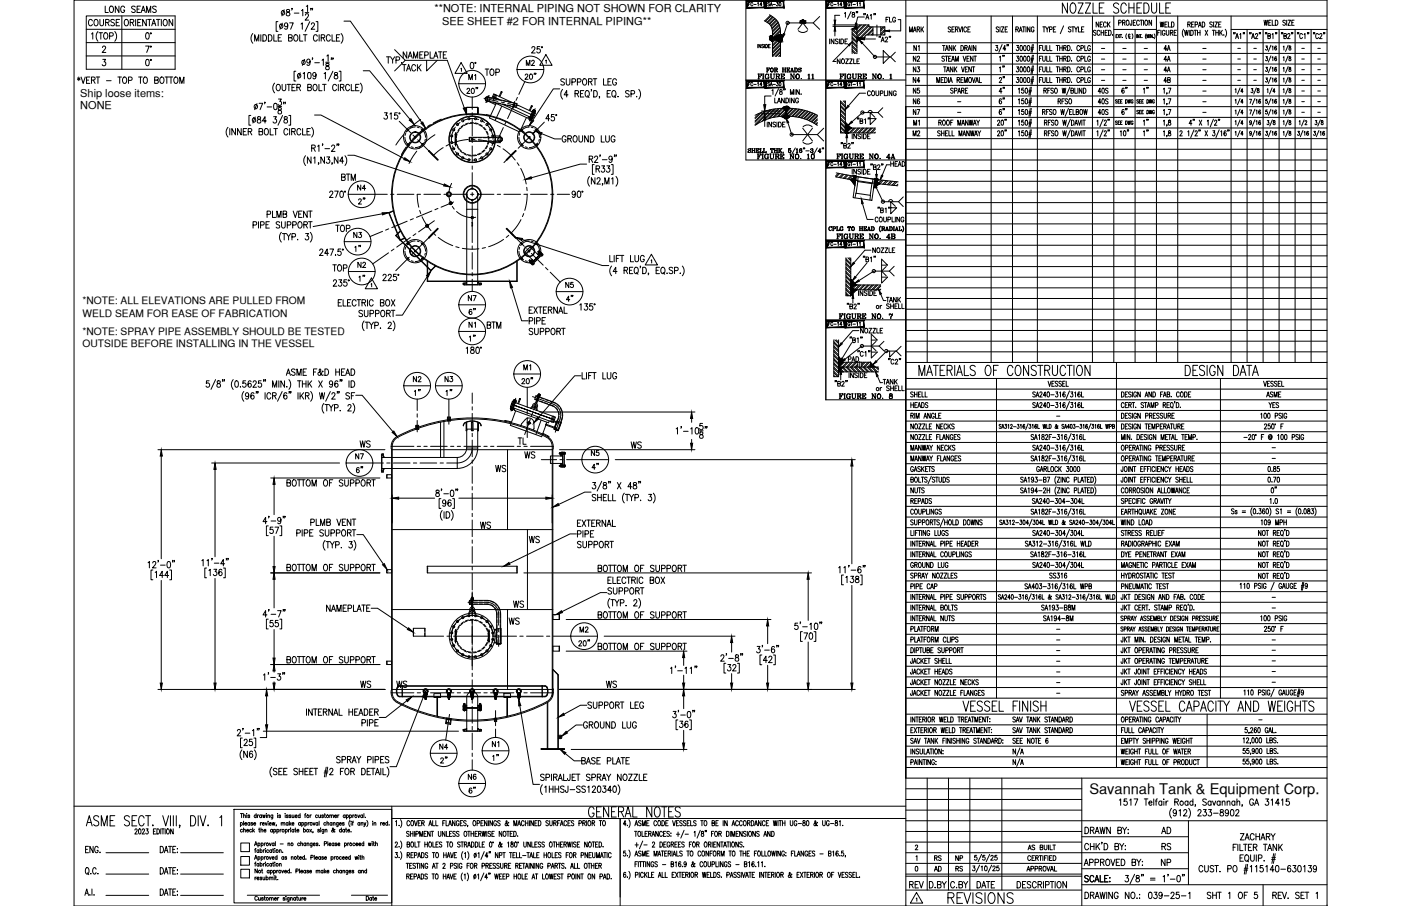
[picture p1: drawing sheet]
<svg xmlns="http://www.w3.org/2000/svg" width="432mm" height="279mm" viewBox="0 0 432 279" stroke-linecap="round" stroke-linejoin="round" font-family="sans-serif">
<defs><g id="words">
<text font-size="6.6" x="291.4" y="279.8">REVISIONS</text>
<g font-size="5.3">
<text x="26.5" y="9.2">COURSE</text>
<text x="123.1" y="23.3">TACK</text>
<text x="102.7" y="72.7">TOP</text>
<text x="101.6" y="85">TOP</text>
<text x="149.2" y="102.7">BTM</text>
<text x="158.8" y="138.3">TL</text>
<text x="160.9" y="142.5">WS</text>
<text x="152" y="146.8">WS</text>
<text x="162.3" y="168.6">WS</text>
<text x="139" y="236.7" transform="rotate(-90 139 236.7)">2&quot;</text>
<text x="279.4" y="275.2">REV</text>
</g>
<g font-size="4.9">
<text x="31.4" y="4.9">LONG SEAMS</text>
<text x="280.8" y="16.9">N1</text>
<text x="357.7" y="16.9">4A</text>
<text x="161.2" y="21.5">M2</text>
<text x="142.9" y="30">20&quot;</text>
<text x="148.5" y="24.3">TOP</text>
<text x="280.5" y="26.8">N4</text>
<text x="306.9" y="30">4&quot;</text>
<text x="355.2" y="30" transform="rotate(-90 355.2 30)">1&quot;</text>
<text x="357.7" y="26.8">4B</text>
<text x="306.9" y="33.2">6&quot;</text>
<text x="280.5" y="36.7">N7</text>
<text x="284.7" y="39.9" transform="rotate(-90 284.7 39.9)">M1</text>
<text x="310.8" y="36.7" transform="rotate(-90 310.8 36.7)">6&quot;</text>
<text x="337.6" y="36.7">40S</text>
<text x="355.2" y="39.9" transform="rotate(-90 355.2 39.9)">1&quot;</text>
<text x="104.4" y="56.8">BTM</text>
<text x="109.4" y="60">N4</text>
<text x="113.6" y="64.2" transform="rotate(-90 113.6 64.2)">2&quot;</text>
<text x="108.3" y="78.7">1&quot;</text>
<text x="109.7" y="87.8">1&quot;</text>
<text x="173.6" y="90">N5</text>
<text x="173.6" y="94.2">4&quot;</text>
<text x="143.6" y="98.1">6&quot;</text>
<text x="143.6" y="102.3">N1</text>
<text x="147.8" y="106.5" transform="rotate(-90 147.8 106.5)">1&quot;</text>
<text x="260.7" y="112.9">PAD</text>
<text x="159.8" y="119.6">20&quot;</text>
<text x="160.5" y="115.4">M1</text>
<text x="126.6" y="123.1">1&quot;</text>
<text x="140.4" y="123.1" transform="rotate(-90 140.4 123.1)">1&quot;</text>
<text x="390.2" y="127">YES</text>
<text x="108.7" y="142.9">N7</text>
<text x="110.1" y="139">WS</text>
<text x="181.3" y="141.8">N5</text>
<text x="193.7" y="139.3">WS</text>
<text x="112.9" y="147.1" transform="rotate(-90 112.9 147.1)">6&quot;</text>
<text x="185.6" y="146" transform="rotate(-90 185.6 146)">4&quot;</text>
<text x="394.8" y="153.1" transform="rotate(-90 394.8 153.1)">0&quot;</text>
<text x="147.1" y="164">WS</text>
<text x="157.3" y="188.4">WS</text>
<text x="155.9" y="193.7">WS</text>
<text x="177.4" y="200.4">20&quot;</text>
<text x="110.4" y="213.1">WS</text>
<text x="121.4" y="213.1">WS</text>
<text x="185.9" y="213.1">WS</text>
<text x="154.9" y="235.7" transform="rotate(-90 154.9 235.7)">1&quot;</text>
<text x="143.6" y="241.7">N6</text>
<text x="357" y="258.2">AD</text>
<text x="357.4" y="263.2">RS</text>
<text x="357" y="268.1">NP</text>
</g>
<text font-size="4.5" x="335.7" y="244.9">Savannah Tank &amp; Equipment Corp.</text>
<g font-size="4.4">
<text x="272.3" y="8.1">FLG</text>
<text x="279.4" y="10.9">MARK</text>
<text x="336.9" y="9.5">NECK</text>
<text x="356.7" y="9.5">WELD</text>
<text x="280.5" y="23.3">N3</text>
<text x="280.5" y="20.1">N2</text>
<text x="310.8" y="20.1" transform="rotate(-90 310.8 20.1)">1&quot;</text>
<text x="310.8" y="23.3" transform="rotate(-90 310.8 23.3)">1&quot;</text>
<text x="357.7" y="20.1">4A</text>
<text x="357.7" y="23.3">4A</text>
<text x="143.6" y="25.8">M1</text>
<text x="280.5" y="30">N5</text>
<text x="337.6" y="30">40S</text>
<text x="348.5" y="30" transform="rotate(-90 348.5 30)">6&quot;</text>
<text x="280.5" y="33.2">N6</text>
<text x="325.3" y="33.2">RFSO</text>
<text x="337.6" y="33.2">40S</text>
<text x="348.5" y="36.7" transform="rotate(-90 348.5 36.7)">6&quot;</text>
<text x="280.5" y="43">M2</text>
<text x="108.3" y="74.4">N3</text>
<text x="109.4" y="83.6">N2</text>
<text x="143.6" y="93.8">N7</text>
<text x="126.6" y="118.9">N2</text>
<text x="136.2" y="118.9">N3</text>
<text x="177.8" y="196.1">M2</text>
<text x="134.8" y="232.1">N4</text>
<text x="151" y="231.4">N1</text>
<text x="287.2" y="269.9">AD</text>
<text x="287.2" y="266.7">RS</text>
<text x="293.5" y="266.7">NP</text>
<text x="293.9" y="269.9">RS</text>
</g>
<g font-size="3.4">
<text x="133.9" y="3.8">**NOTE: INTERNAL PIPING NOT SHOWN FOR CLARITY</text>
<text x="136.3" y="7.8">SEE SHEET #2 FOR INTERNAL PIPING**</text>
<text x="24.7" y="29.9">Ship loose items:</text>
<text x="24.7" y="33.7">NONE</text>
</g>
<g font-size="3.2">
<text x="25.4" y="93.9">*NOTE: ALL ELEVATIONS ARE PULLED FROM</text>
<text x="25.5" y="97.7">WELD SEAM FOR EASE OF FABRICATION</text>
<text x="25.4" y="103.2">*NOTE: SPRAY PIPE ASSEMBLY SHOULD BE TESTED</text>
<text x="25.4" y="107">OUTSIDE BEFORE INSTALLING IN THE VESSEL</text>
</g>
<g font-size="2.6">
<text x="338.7" y="16.2">-</text>
<text x="345" y="16.2">-</text>
<text x="351.7" y="16.2">-</text>
<text x="369.7" y="16.2">-</text>
<text x="380.6" y="16.2">-</text>
<text x="385.6" y="16.2">-</text>
<text x="400.4" y="16.2">-</text>
<text x="405.3" y="16.2">-</text>
<text x="338.7" y="19.4">-</text>
<text x="338.7" y="22.6">-</text>
<text x="345" y="19.4">-</text>
<text x="345" y="22.6">-</text>
<text x="351.7" y="19.4">-</text>
<text x="351.7" y="22.6">-</text>
<text x="369.7" y="19.4">-</text>
<text x="369.7" y="22.6">-</text>
<text x="380.6" y="19.4">-</text>
<text x="380.6" y="22.6">-</text>
<text x="385.6" y="19.4">-</text>
<text x="385.6" y="22.6">-</text>
<text x="400.4" y="19.4">-</text>
<text x="400.4" y="22.6">-</text>
<text x="405.3" y="19.4">-</text>
<text x="405.3" y="22.6">-</text>
<text x="338.7" y="26.1">-</text>
<text x="345" y="26.1">-</text>
<text x="351.7" y="26.1">-</text>
<text x="369.7" y="26.1">-</text>
<text x="369.7" y="29.3">-</text>
<text x="380.6" y="26.1">-</text>
<text x="385.6" y="26.1">-</text>
<text x="400.4" y="26.1">-</text>
<text x="400.4" y="29.3">-</text>
<text x="405.3" y="26.1">-</text>
<text x="405.3" y="29.3">-</text>
<text x="294.2" y="32.5">-</text>
<text x="294.2" y="36">-</text>
<text x="369.7" y="32.5">-</text>
<text x="369.7" y="36">-</text>
<text x="400.4" y="32.5">-</text>
<text x="400.4" y="36">-</text>
<text x="405.3" y="32.5">-</text>
<text x="405.3" y="36">-</text>
<text x="324.9" y="129.5">-</text>
<text x="391.2" y="142.5">-</text>
<text x="391.2" y="139.3">-</text>
<text x="391.2" y="185.6">-</text>
<text x="391.2" y="188.7">-</text>
<text x="324.9" y="195.4">-</text>
<text x="324.9" y="201.8">-</text>
<text x="324.9" y="198.6">-</text>
<text x="391.2" y="198.6">-</text>
<text x="391.2" y="201.8">-</text>
<text x="324.9" y="208.5">-</text>
<text x="324.9" y="205.3">-</text>
<text x="391.2" y="208.5">-</text>
<text x="391.2" y="205">-</text>
<text x="324.9" y="214.8">-</text>
<text x="324.9" y="211.7">-</text>
<text x="391.2" y="211.7">-</text>
<text x="387" y="223.3">-</text>
</g>
</g></defs>
<!-- layer: CENTER -->
<g fill="none" stroke="#000" stroke-width=".31">
<path d="M270.3 7.7v3.5M123 37.4l3.6 3.5M128 39.2l-1.5 .3-1.2 1.1M128.6 39.2l.6 .2M129.6 36.8l-3.1 2.5M129.7 39.7l1.2 1.3 .2 1.3M130.9 39.6l-3.8 3.4M132.7 38.5l-.9 .5M136 36.7l-2.5 1.2M140.3 39.2l-1.1 2.7v2.1M141.8 37.8l-.8 .6M145.5 29.9v3.8"/>
<path d="M145.5 34.8v1M145.5 36.8v5.1M147.5 36.9l-2.1-.3-2.8 .7M148.4 37.3l.9 .5M149.2 30.3l1.1 .2M150.1 38.4l1.5 2.4 .4 2.2M150.3 30.5l3.2 .8M150.3 30.5l-.6 1.1M150.5 29.5l-.2 1M150.8 29.5l-.8 2.1M152.4 30l-.4 .9M152.8 29.1l-.4 1"/>
<path d="M154.5 31.5l1 .2M155.1 39.3l-1.8 4M156 37.5l-.4 .9M156.5 31.9l3.2 .7M158.1 32.2l.7 .3M158.6 31.9l-2.2 4.7M158.6 31.3l-.4 2.1M159.5 30l-.5 1M161.8 25.2l-1.9 3.9M163.1 39.2l-1.6 .4-1 1M163.7 39.2l.6 .2M164.9 39.7l1 1.2 .4 1.5"/>
<path d="M165 33.5l-1.8 3.8M167.8 37.7l-2.3 2.2M115.6 59.9h3.8M120.4 59.9h1M122.4 59.9h5.2M124.4 41.5l-2.4 3.2M124.8 42.4l.4 1.5 1 1.1M125.1 41.1l-.2 .6M125.2 45.4l-1.5 2.3M125.8 40l-.7 .8M126.4 43.8l-.6 .8M126.8 45.3l.6 .2"/>
<path d="M127.3 41.6l.7 .8M128.5 46.6l-2.4 3.8M128.7 43.1l3.5 3.5M129.6 59.9h-1l.5 4M129.8 45.1l-.7 .7M130.6 44.1l-.9 .9-1.7 .5M130.6 59.9h5.2M131.1 42.9l-.2 .6M133.3 47.5l-.1 .2M134 41.6l-3.5 2.7M136.6 45.5l-3.1 2.5M136.8 59.9h1"/>
<path d="M138.4 44.6l-.9 .4M138.9 59.9h5.1M139.2 56.6a7.1 7.1 0 0 0-.3 6.1M139.4 45l.4 .9M140.4 46.8l1.5 1.5 1.3 .6 1.3 .4M140.4 40.9v4.2M144.3 43l-2.6 .4-2.4 .8M145 59.9h1.1M145.4 43h1M145.5 43v1M145.5 45v5.2M145.5 51.2v1"/>
<path d="M145.5 53.2v5.2M145.5 59.4v1M146.6 49.3l-1 .1M147.1 59.9h5.1M147.4 43.1l2.6 .5 2.4 .8M151.3 45.9l-.8 1.1-1 1-1.9 1.1M151.9 43.9l-.3 1M153.2 59.9h1.1M153.3 44.8l.9 .5M154.2 41.9v2.1M155 45.9l2.2 1.7 1.6 1.8M155.3 59.9h5.1"/>
<path d="M157.5 47.9l-2.2 2.2M157.8 47.5l.1 .2M159 46.5l-.7 .7M159.4 50.2l.6 .8M159.9 42.4l.5 1.6 1 1M160.2 41.1l-.2 .6M160.5 51.9l1.1 2.7 .6 2.1M161.5 59.9h1M161.9 45.3l.6 .2M162.3 57.8l.2 1M162.5 59.8l-.3 3.1-.5 2M163.4 42.1l-3.7 3.6"/>
<path d="M163.5 59.9h5.2M164.8 40.6l-.7 .8M165.8 44.1l-1.3 1.1-1.4 .3M166.2 42.9l-.1 .6M169.7 59.9h1M171.7 59.9h3.8M117.9 71.4l-3.9 1.6M119.7 78l-4.8 3.4M119.8 70.6l-.9 .4M121.4 76.8l-.8 .6M124.8 77.5l.4 1.5 1 1.1M125 76.3l-.1 .6"/>
<path d="M125.5 68.2l-4.7 2M126.1 79.3l-4.1 4.2M126.5 73.3l-4.2 2.9M127.4 67.4l-1 .4M127.6 77.9l-.7 .7M128 74.3l-1.4 .3-1.3 1.1M128.2 72.1l-.9 .6M128.6 74.4l.6 .1M129.3 64.9l.4 1M129.7 74.8l1 1 .4 1.7M130.1 66.8l1.1 2.2 1.6 2.1M130.6 79.2l-1 1-1.6 .4"/>
<path d="M131.1 78.1l-.2 .6M132.4 73l-4.1 4.2M133.1 65.1l-4.7 1.9M133.2 72.1l.1 .2M133.5 71.9l.8 .7M133.9 68.1l-4.9 3.4M135 64.3l-1 .4M135.1 73.2l2.1 1.5 2.3 1.1M139.4 63.6l.6 .9M139.8 62.3l-3.9 1.6M140.5 76.1l1 .3M140.7 65.2a7.1 7.1 0 0 0 5.9 1.8"/>
<path d="M142.5 76.6l2.7 .3 2.4-.2M145.5 61.4v5.2M145.5 67.6v1M145.5 69.7v5.1M145.5 75.8v1.1M145.5 77.9v5.1M149.6 76.3l-1 .3M155.2 73.8l-1.9 1.2-2.7 1.1M156.8 72.6l-.8 .6M157.9 72.1l-.1 .2M158.5 72.9l3.1 3.1M159.9 77.5l.3 1.3 1.2 1.3"/>
<path d="M160.2 76.3l-.2 .6M160.6 67.7l-1.1 1.8-1.9 2.4M161.4 65.8l-.4 1M162.3 76.7l.7 .7M163.1 74.3l-1.2 .2-1.4 1.2M163.7 74.4l.6 .1M163.8 78.1l3.6 3.7M164.9 74.8l1 1.1 .4 1.6M165.8 79.2l-1.2 1.1-1.5 .4M165.9 77.5l1.3 1.4M166.2 78.1l-.1 .6M126.8 80.4l.6 .2"/>
<path d="M143.1 87.2v.7M145.5 84.1v1M145.5 86.1v3.8M148 87.2v.7M161.9 80.4l.6 .2M163.1 80.2l1.4 1.4M168.1 82.5l.8 .7M169.6 83.9l3.1 3.1M162.5 119.4v6.2M128.6 123.1v3.5M128.6 127.6v1.1M128.6 129.7v3.5"/>
<path d="M138.3 123.1v7.7M145.5 138.2a4.6 4.6 0 0 1-4.6 4.6h-3.2M145.5 121.2v3.2M145.5 125.4v1M145.5 127.5v5.1M145.5 133.6v1.1M145.5 135.7v5.1M159 122.8l-1.5 4M162.5 126.7v1M162.5 128.7v6.2M163.2 129.9l-.2 .6-.6-.3M163.4 129.3l-1.7 4.7"/>
<path d="M163.6 130.7l-.6-.2-.2 .5M164.1 122.3l6.4 2.3a3.6 3.6 0 0 1 2.1 4.6l-1.5 4.1M164.1 127.4l-.3 1M166.2 121.8l-1.7 4.6M170.3 129.2l-.4 1M170.6 128.3l-.4 1M172.3 139.8h2M114.9 142.8h3.3M117.5 145.2h.8M117.5 140.3h.8M119.2 142.8h1M121.2 142.8h5.2"/>
<path d="M127.4 142.8h1M129.5 142.8h5.1M135.6 142.8h1.1M145.5 141.9v1M145.5 143.9v5.2M145.5 150.1v1M145.5 152.1v5.2M145.5 158.3v1M166.8 141.8h4.8M172.3 143.7h2M172.6 141.8h1M174.6 141.8h4.8"/>
<path d="M145.5 166.5v1M145.5 168.6v5.1M145.5 174.7v1.1M145.5 176.8v5.1M131 196.2h5.7M137.8 196.2h1M139.4 198.2l.4 .9M139.8 196.2h11.2M140.3 192.4l-1.1 2.7v2.1M140.4 200l1.5 1.5 1.3 .7 1.3 .3M140.4 194.1v4.2M141.8 191l-.8 .7"/>
<path d="M144.3 185.8h5.8a3.6 3.6 0 0 1 3.6 3.6v3.4M145.5 182.5v7.6M145.5 190.9v8.1M145.5 199.4v1.6M147.5 190.1l-2.1-.3-2.8 .7M148.4 190.5l.9 .5M150.1 191.7l.8 1 .7 1.3 .4 2.2M150.7 194.1v4.2M151.3 199.1l-1.3 1.7-1.1 .9-1.3 .6M151.9 197.2l-.3 1M152 196.2h1M153.7 193.8v1.1"/>
<path d="M153.7 195.9v3.4M154.1 196.2h5.1M160.2 196.2h1M162.3 196.2h5.1M168.4 196.2h1.1M170.5 196.2h5.4M143.1 216.9v2.5M145.5 201.4v5.2M145.5 207.6v1M145.5 209.7v5.1M145.5 215.8v1.1M145.5 217.9v5.1"/>
<path d="M146.6 202.5l-1 .1M148 216.9v2.5M152.7 219.1v2.6M138.5 220.3l-1.1 7.9M143.1 224.8v.8M145.5 224v1.1M145.5 226.1v5.1M145.5 232.2v1.1M145.5 234.3v3.2M148 224.8v.8M152.7 222.8v1M152.7 224.8v2.6"/>
<path d="M172.3 227.3h.3v.2M172.6 227v.3h.3"/>
</g>
<!-- layer: SHELL -->
<g fill="none" stroke="#000" stroke-width=".31">
<path d="M120.7 138.7h49.7v73.9h-49.7zM120.8 138.7a3.2 3.2 0 0 1 1.6-4.1 49.4 49.4 0 0 1 46.8 .4 3.2 3.2 0 0 1 1.1 3.7M156.4 138.7v24.6M120.7 163.3h49.7M162.6 163.3v24.7M120.7 188h49.7M156.4 188v24.6M120.9 212.6v-75l.4-1.6a5.5 5.5 0 0 1 3.2-2.1 49 49 0 0 1 44.5 1.3l1 1.3 .2 1.1v76.1l-.5 1.5a5.5 5.5 0 0 1-3.1 2.2 49 49 0 0 1-44.5-1.3l-1-1.4-.2-1.1M170.3 212.6a3.2 3.2 0 0 1-1.6 4.1 49.4 49.4 0 0 1-46.8-.4l-1.1-1.4-.2-1.3"/>
<circle cx="145.5" cy="59.9" r="24.8"/>
<circle cx="145.5" cy="59.9" r="24.7"/>
</g>
<!-- layer: ASME CHECK -->
<g fill="none" stroke="#000" stroke-width=".31">
<path d="M26.6 254.7l.9-3.2 .9 3.2M26.9 253.6h1.2M30.4 252a.82 .82 0 0 0-.9-.5 .82 .82 0 0 0-.6 .8l.2 .4 1.1 .6 .2 .9a.87 .87 0 0 1-.7 .5 .87 .87 0 0 1-.8-.5M31.2 254.7v-3.2l.9 3.2 .9-3.2v3.2M33.9 253h.9M35.4 251.5h-1.5v3.2h1.5M39.9 252a.79 .79 0 0 0-1-.4 .79 .79 0 0 0-.5 1l1.1 .6a.83 .83 0 0 1 .2 1.4 .83 .83 0 0 1-1.4-.4M40.7 253h.9M41.6 256l.1-.2a.37 .37 0 0 1 .5-.1 .37 .37 0 0 1 0 .5l-.6 1h.7M42.2 251.5h-1.5v3.2h1.5M42.8 255.7l.2-.1a.92 .92 0 0 1 0 1.6l-.3-.7zM43.9 256v-.2a.42 .42 0 0 1 .6 0 .42 .42 0 0 1-.1 .6l-.6 .8h.8"/>
<path d="M44.4 252.3a.78 .78 0 0 0-.8-.8 .78 .78 0 0 0-.8 .8v1.6a.78 .78 0 0 0 .8 .8 .78 .78 0 0 0 .8-.8M44.9 251.5h1.5M45 255.6h.7l-.4 .6a.45 .45 0 0 1 .4 .7 .45 .45 0 0 1-.8 0M45.7 251.5v3.2M47.1 254.4v.3zM47.3 256.4h.4M48 255.6h-.7v1.6h.7M48.4 255.6a.79 .79 0 0 1 .8 .8 .79 .79 0 0 1-.8 .8zM49.6 255.6v1.6M49.8 255.6h.8M50.2 251.5l.9 3.2 .9-3.2M50.2 255.6v1.6"/>
<path d="M50.9 255.6v1.6M51.5 255.7l.1-.1a.83 .83 0 0 1 .6 .8 .83 .83 0 0 1-.6 .8 1.09 1.09 0 0 1-.1-1.5zM52.5 251.5v3.2M53.4 255.6v1.6l-.8-1.6v1.6M53.4 251.5v3.2M54.3 251.5v3.2M55.5 254.6h-.3h.3l-.3 .7M58.7 251.5h.8a1.92 1.92 0 0 1 0 3.2h-.8zM61.1 251.5v3.2M61.7 251.5l.9 3.2 .9-3.2M64.1 254.4v.3zM67.8 252.1l.5-.6v3.2"/>
<path d="M26.2 276.1l.5-1.9 .6 1.9M26.4 261.9h.5M26.4 275.5h.7M26.6 267.7l.1-.1a1.05 1.05 0 0 1 .8 1 1.05 1.05 0 0 1-.8 1 1.39 1.39 0 0 1-.1-1.9zM26.9 269.2l.5 .5M27.3 261h-.9v2h.9M27.7 275.9v.2zM28 269.4h.1M28.3 274.2v1.9M28.7 261v2l-1-2v2M29 275.9v.2zM29.6 268.1a.55 .55 0 0 0-.7-.5 .55 .55 0 0 0-.3 .7v.5a.55 .55 0 0 0 .3 .7 .55 .55 0 0 0 .7-.4"/>
<path d="M30.2 269.4v.2zM30.2 261.5a.55 .55 0 0 0-.6-.5 .55 .55 0 0 0-.4 .7v.5a.56 .56 0 0 0 .5 .8 .56 .56 0 0 0 .5-.8h-.3M30.8 262.8v.2zM32.7 263h13.1M32.7 269.6h13.1M32.7 276.1h13.1M49.4 261a.99 .99 0 0 1 1 1 .99 .99 0 0 1-1 1zM49.4 267.6a1 1 0 0 1 1 1 1 1 0 0 1-1 1zM49.4 274.2a.98 .98 0 0 1 1 .9 .98 .98 0 0 1-1 1zM50.7 263l.5-2 .6 2M50.7 269.6l.5-2 .6 2M50.7 276.1l.5-1.9 .6 1.9"/>
<path d="M50.9 262.3h.7M50.9 268.9h.7M50.9 275.5h.7M51.9 261h1M51.9 267.6h1M51.9 274.2h1M52.4 261v2M52.4 267.6v2M52.4 274.2v1.9M53.3 261.9h.5M53.3 268.5h.5M53.3 275.1h.5"/>
<path d="M54.2 261h-.9v2h.9M54.2 267.6h-.9v2h.9M54.2 274.2h-.9v1.9h.9M54.7 261.7h.1M54.7 268.2h.1M54.7 262.8v.2zM54.7 269.4v.2zM54.7 274.8v.2zM54.7 275.9v.2zM55.7 263h13.1M55.7 269.6h13.1M55.7 276.1h13.1"/>
</g>
<!-- layer: DIM -->
<g fill="none" stroke="#000" stroke-width=".31">
<path d="M26.6 4.9h27.4v16.5h-27.4zM26.6 13.1h27.4M26.6 9h27.4M26.6 17.3h27.4M28.2 10.5l.4-.4v2M30.2 9.7a2.3 2.3 0 0 0 0 3M31.1 10.1v2M31.6 14.7l.2-.4 .4-.1 .4 .6-1.1 1.4h1.1M31.7 18.3h.9l-.5 .8a.6 .6 0 0 1 .4 .9 .6 .6 0 0 1-1-.1M32.3 10.2a.98 .98 0 0 1 1 .7 .98 .98 0 0 1-.6 1.2 1.06 1.06 0 0 1-.8-.8 1.06 1.06 0 0 1 .4-1.1zM33.8 11.1l.9-.1 .2-.2-.2-.6-.9-.1v2M35.4 9.7a2.24 2.24 0 0 1 0 3"/>
<path d="M37.5 4.9v16.5M40.1 6.9l1-.1 .1-.6-1.1-.2v2M40.7 6.9l.6 1.1M41.8 6v2M42.4 6.9h.7M43.5 6h-1.1v2h1.1M44.9 14.2h1.1l-.8 2M45.1 6v2l-1.1-2v2M45.1 10.2h.7l.1 .3v1.2l-.4 .4-.5-.4-.1-.8zM45.1 18.4l.3-.1a1.07 1.07 0 0 1 .6 1 1.07 1.07 0 0 1-.6 1 1.35 1.35 0 0 1-.3-1.9zM46 6v2M46.8 8l.6-2 .6 2"/>
<path d="M47 7.3h.8M48.7 6v2M49.7 6v2M50.6 6.1l.2-.1a1 1 0 0 1 .8 1 1 1 0 0 1-.8 1 1.26 1.26 0 0 1-.2-1.9zM53.2 6v2l-1.1-2v2M77.9 10.3a2.3 2.3 0 0 0 0 3M78.5 12.7v-2l.6 2 .7-2v2M80.4 10.7v2M81 10.7a1 1 0 0 1 1.2 1 1 1 0 0 1-1.2 1zM82.7 10.7a.99 .99 0 0 1 1.2 1 .99 .99 0 0 1-1.2 1zM84.4 10.7v2h.9M85.7 6.7h-.6v3h.6"/>
<path d="M85.7 11.6h.7M86.8 10.7h-1.1v2h1.1M87 7.1l-.7 1.9M87.6 3l-.7 1.9M88.4 3v.6a.72 .72 0 0 1 .8 .4 .72 .72 0 0 1-.3 .9 .64 .64 0 0 1-.7-.7 .64 .64 0 0 1 .8-.5l.3-.3-.1-.4zM88.7 7.7a.53 .53 0 0 1-.6 .6 .53 .53 0 0 1-.4-.7l.4-.6a1.08 1.08 0 0 1 .6 1.1 1.08 1.08 0 0 1-.6 .9l-.4-.3M88.9 11.6h1l.1-.7-1.1-.2v2l1.1-.2 .1-.5-.4-.4M89.3 7h1.1l-.8 2M90.1 2.6h-.2h.2l-.2 .5M90.7 4h1.4M90.8 10.8l.2-.1a1 1 0 0 1 .9 1 1 1 0 0 1-.9 1 1.26 1.26 0 0 1-.2-1.9zM92.4 10.7v2h.9"/>
<path d="M92.8 7.4l.4-.4v2M92.9 3.3l.4-.4v2M93.5 10.7h1.1M93.9 18.3l-.7 1.9M94 3.9h1.2M94 10.7v2M94.1 4.7l.3-.5 .5 .1 .2 .3-.3 .7-.8 .9h1.2M94.4 2l.4-.4v2M95.5 6.7l-1.5 3M95.6 18.9l-.3 .4a.55 .55 0 0 1-.7-.2 .55 .55 0 0 1 .2-.7 .55 .55 0 0 1 .7 .1l.1 .4a.9 .9 0 0 1-.7 1.3l-.3-.3M95.9 2.6h-.2h.2l-.2 .5M96 7.5l.1-.4 .5-.1 .3 .6-1 1.4h1.1"/>
<path d="M96.4 2.6l-.2 .5M96.4 17.9l-.2 .5M97 19.3h1.4M97.4 6.7h.6v3h-.6M97.8 11.2a.61 .61 0 0 0-.7-.5 .61 .61 0 0 0-.5 .8v.4a.61 .61 0 0 0 .5 .8 .61 .61 0 0 0 .7-.5M98.4 10.7v2M99 11.6h.9l.1-.7-1-.2v2M99.3 18.6l.4-.4v2M99.5 11.6l.6 1.1M100.4 19.2h1.1M100.5 19.6v.6a.73 .73 0 0 1 .9 .4 .73 .73 0 0 1-.3 .9 .64 .64 0 0 1-.8-.6 .64 .64 0 0 1 .9-.6l.2-.3-.1-.4zM100.7 17.3l.4-.4v2"/>
<path d="M101.8 11.2a.62 .62 0 0 0-.7-.5 .62 .62 0 0 0-.5 .8v.4a.62 .62 0 0 0 .5 .8 .62 .62 0 0 0 .7-.5M102.2 17.9l-.2 .5M102.3 10.7v2h1M102.7 17.9l-.2 .5M103.7 11.6h.7M104.7 10.7h-1v2h1M105.1 10.3a2.24 2.24 0 0 1 0 3M106 6.5h2l22 31.3M119.1 17.5h1.1M119.7 17.5v2M120.4 17.5l.6 1v1M121.6 15.3l3.3 3.3-3.3 3.3"/>
<path d="M121.6 17.5l-.6 1M124.9 18.6h13l5.2 14.7M125.4 16v1.9l-1.1-1.9v1.9M125.8 17.9l.6-1.9 .7 1.9M127.5 17.9v-1.9l.6 1.9 .6-1.9v1.9M129.4 16.9h.6M130.4 16h-1v1.9M130.9 17l1-.2-.1-.7-.9-.1v1.9M131.5 18.6v3.3l3.3-3.3M132.6 16v1.9h.9M133.7 17.9l.6-1.9 .7 1.9M133.9 17.3h.8"/>
<path d="M135.1 16h1.1M135.7 16v1.9M136.6 16.9h.7M137.7 16h-1.1v1.9h1.1M145.2 19.3l.4-.1a1.15 1.15 0 0 1-.2 2l-.4-.4-.1-.4zM163.9 14.8l.3-.4 .5 .1 .2 .2-.3 .7-.8 .9h1.2M166.4 14.4h-.8l-.1 .8a.61 .61 0 0 1 .9 0 .61 .61 0 0 1-.1 .9 .61 .61 0 0 1-.9-.1M23.9 24l.8 .6M24.3 23.7v1.2M24.7 24l-.8 .6M25 23.7l.6 2 .7-2M26.7 24.7h.6"/>
<path d="M27.7 23.7h-1v2h1M28.2 24.7l.9-.1 .1-.7-1-.2v2M28.7 24.7l.6 1M29.6 23.7h1.1M30.2 23.7v2M32.8 24.9h1.4M36.3 23.7h1.1M36.9 23.7v2M38.1 23.9l.1-.2a1 1 0 0 1 .9 1 1 1 0 0 1-.9 1 1.24 1.24 0 0 1-.1-1.8zM39.6 24.8l1-.1v-.8l-1-.2v2M42.7 23.7h1.1M43.3 23.7v2"/>
<path d="M44.5 23.9l.1-.2a1 1 0 0 1 .8 1 1 1 0 0 1-.8 1 1.24 1.24 0 0 1-.1-1.8zM47.7 24.7l.9-.1 .1-.7-1-.2v2l1-.2 .1-.4-.4-.4M49.6 23.9l.1-.2a1 1 0 0 1 .9 1 1 1 0 0 1-.9 1 1.24 1.24 0 0 1-.1-1.8zM50.9 23.7h1.1M51.4 23.7v2M52.1 23.7h1.2M52.7 23.7v2M53.9 23.9l.2-.2a1 1 0 0 1 .8 1 1 1 0 0 1-.8 1 1.24 1.24 0 0 1-.2-1.8zM55.4 25.7v-2l.6 2 .7-2v2M70.3 39.3a2.24 2.24 0 0 0 0 3M70.8 39.6v2M72.6 39.6v2l-1.1-2v2"/>
<path d="M74.3 39.6v2l-1.1-2v2M76 39.6h-1v2h1M77.3 35.6h-.6v3h.6M78.7 36.1l-.8 1.9M79.2 31.9l-.7 1.9M79.4 36.1v.5a.72 .72 0 0 1 .9 .4 .72 .72 0 0 1-.3 1 .64 .64 0 0 1-.8-.7 .64 .64 0 0 1 .9-.6l.2-.3-.1-.3zM79.8 31.9h1.2l-.8 1.9M81.7 31.6l-.2 .4M81.8 39.7l.1-.1a1 1 0 0 1 .8 1 1 1 0 0 1-.8 1 1.28 1.28 0 0 1-.1-1.9zM82.1 37.3h-1.2l.8-1.3v2M82.3 33h1.5M83.3 39.6v2h.9"/>
<path d="M84.3 36h.9l-.5 .7a.6 .6 0 0 1 .5 1 .6 .6 0 0 1-1-.1M84.4 39.6h1.1M84.6 31.9h.4a1.15 1.15 0 0 1-.2 1.9l-.4-.4-.1-.4zM84.6 25.6a2.24 2.24 0 0 0 0 3M85 39.6v2M85.4 26.1l.2-.1a1 1 0 0 1 .8 1 1 1 0 0 1-.8 1 1.27 1.27 0 0 1-.2-1.9zM85.7 32.8h1.1M85.8 30.5h.9l-.5 .8a.6 .6 0 0 1 .5 .9 .6 .6 0 0 1-1-.1M85.8 33.3v.5a.72 .72 0 0 1 .9 .4 .72 .72 0 0 1-.3 .9 .64 .64 0 0 1-.8-.6 .64 .64 0 0 1 .9-.6l.2-.3-.1-.3zM87 26v1.4l.4 .6 .6-.3 .1-1.7M87.1 35.6l-1.4 3M87.5 31.6l-.1 .4"/>
<path d="M87.7 36.1v.5a.8 .8 0 0 1 .8 .4 .8 .8 0 0 1 0 .9 .65 .65 0 0 1-1-.5 .65 .65 0 0 1 .8-.7l.2-.3v-.3zM88 31.6h-.2h.2l-.2 .4M88.5 26h1.1M89 35.6h.6v3h-.6M89 26v2M89.3 39.6v2M90 26.9h.6M91 26h-1v2h1M91.2 22h-.6v3h.6M91.5 26.9l1-.1v-.6l-1-.2v2M92.1 26.9l.5 1.1M92.5 22.4l-.7 1.9"/>
<path d="M93.3 39.6v2h.9M93.4 22.7l.4-.3v1.9M94.8 26.9l1-.1v-.7l-1-.1v2l1.1-.2 .1-.5-.4-.4M95 22.4h.4a1.15 1.15 0 0 1-.1 1.9 1.43 1.43 0 0 1-.3-1.9zM95.7 39.6h-1.1v2h1.1M96.1 39.3a2.3 2.3 0 0 1 0 3M96.8 26.1l.1-.1a1 1 0 0 1 .9 1 1 1 0 0 1-.9 1 1.27 1.27 0 0 1-.1-1.9zM96.9 35.5h2l25.7 13.4M97.4 23a.53 .53 0 0 1-.7 .4 .53 .53 0 0 1-.2-.8 .53 .53 0 0 1 .8 0l.1 .4a.95 .95 0 0 1-.6 1.3l-.3-.3M98.3 26v2h1M99.4 26h1.1M99.9 22.7l.4-.3v1.9"/>
<path d="M100 26v2M102.6 22l-1.4 3M103.2 22.4v.6a.72 .72 0 0 1 .8 .4 .72 .72 0 0 1-.3 .9 .64 .64 0 0 1-.8-.6 .64 .64 0 0 1 .9-.6l.2-.3-.1-.4zM103.7 26.5a.61 .61 0 0 0-.7-.5 .61 .61 0 0 0-.5 .8v.4a.61 .61 0 0 0 .5 .8 .61 .61 0 0 0 .7-.5M104.3 26v2M104.5 22h.6v3h-.6M104.9 26.9l1-.1 .1-.6-1.1-.2v2M105.5 26.9l.5 1.1M107.7 26.5a.62 .62 0 0 0-.7-.5 .62 .62 0 0 0-.5 .8v.4a.62 .62 0 0 0 .5 .8 .62 .62 0 0 0 .7-.5M108.3 26v2h.9M109.6 26.9h.7M110.7 26h-1.1v2h1.1"/>
<path d="M111.1 25.6a2.3 2.3 0 0 1 0 3M112 21.8h1.9l12.5 15M118.5 34.8h.9l-.5 .7a.6 .6 0 0 1 .5 1 .6 .6 0 0 1-1.1-.1M120.2 35.2l.4-.4v1.9M122.5 34.8h-.8l-.1 .8a.62 .62 0 0 1 .9 .1 .62 .62 0 0 1-.1 .9 .62 .62 0 0 1-.9-.2M141.4 25.8h8.2M159.4 21.4h8.2M161.9 23.2l.1-.3 .4-.1 .3 .5-.9 1.1h1M163.4 22.9a.78 .78 0 0 1 .9 .6 .78 .78 0 0 1-.6 .9l-.5-.2zM169.4 36.6h-1.2l.8-1.3v2M170.8 35.3h-.8l-.1 .9a.62 .62 0 0 1 .9 0 .62 .62 0 0 1-.1 .9 .62 .62 0 0 1-.9-.2M172.5 27.4h-2l-6.3 9.7"/>
<path d="M173.4 27.6a2.3 2.3 0 0 0 0 3M173.9 24.6l-.3-.3-.8 .3 .1 .3 1 .8v.3l-.3 .2-.8-.2M174.5 24.3v1.4l.5 .5 .6-.2v-1.7M175.1 29.3h-1.2l.8-1.4v2M176.3 25.3l.9-.1 .2-.3-.2-.5-.9-.1v1.9M177.2 28.9l1-.1 .1-.7-1.1-.2v2M177.8 28.9l.6 1M177.9 25.3l1.1-.2-.1-.7-1-.1v1.9M178.9 28.9h.6M179.9 24.4l.1-.1a1 1 0 0 1 .9 1 1 1 0 0 1-.9 .9 1.24 1.24 0 0 1-.1-1.8zM179.9 27.9h-1v2h1M180.7 28l.1-.1a1 1 0 0 1 .9 1 1 1 0 0 1-.9 1 1.26 1.26 0 0 1-.1-1.9z"/>
<path d="M181.1 29.5l.4 .6M181.4 25.2l.9-.1 .1-.6-1-.2v1.9M181.9 25.2l.6 1M182.3 27.7l-.1 .4M182.8 24.3h1.1M183 27.9a.99 .99 0 0 1 1.1 1 .99 .99 0 0 1-1.1 1zM183.4 24.3v1.9M184.8 29.8l-.1 .5M186 24.3v1.9h1M187.1 28.9h.7M187.4 25.2h.6M188.2 27.9h-1.1v2h1.1"/>
<path d="M188.4 24.3h-1v1.9h1M188.9 28l.1-.1a1 1 0 0 1 .9 1 1 1 0 0 1-.9 1 1.28 1.28 0 0 1-.1-1.9zM189.3 29.5l.5 .6M190 24.7a.62 .62 0 0 0-.7-.4 .62 .62 0 0 0-.5 .7v.5a.62 .62 0 0 0 .6 .8 .62 .62 0 0 0 .6-.8h-.4M190.5 29.7v.2zM193.9 28.2l-.4-.3-.7 .3 .2 .5 .8 .5 .1 .4-.4 .3-.7-.3M194.5 29l1-.2-.1-.8-.9-.1v2M196.2 29.7v.2zM196.9 27.6a2.3 2.3 0 0 1 0 3M75 40.6h.6M76.5 40.6l.9-.1 .1-.7-1-.2v2M77 40.6l.6 1"/>
<path d="M79.8 40.6l1-.1v-.8l-1-.1v2l1-.1 .2-.5-.4-.4M88.7 40.1a.62 .62 0 0 0-.7-.5 .62 .62 0 0 0-.5 .8v.5a.62 .62 0 0 0 .5 .7 .62 .62 0 0 0 .7-.5M89.9 40.6l1-.1 .1-.7-1.1-.2v2M90.5 40.6l.5 1M92.7 40.1a.61 .61 0 0 0-.7-.4 .61 .61 0 0 0-.5 .7v.5a.61 .61 0 0 0 .5 .7 .61 .61 0 0 0 .7-.5M94.2 48a2.24 2.24 0 0 0 0 3M94.6 40.6h.7M95.9 48.4v2l-1.2-2v2M96.1 45.7l.9-.1v-.8l-.9-.1v2M96.6 45.7l.6 1M96.7 48.8l.3-.4v2M97.9 45.1l.4-.4v2"/>
<path d="M98.3 50.3h-.2h.2l-.2 .4M99.5 44.5l-.2 .4M100 48.4v2l-1.1-2v2M100.1 45.8h1.5M100.7 48.4h.9l-.5 .7a.6 .6 0 0 1 .5 1 .6 .6 0 0 1-1-.1M101.6 59.4l.3-.5 .5 .1 .2 .3-.3 .6-.8 1h1.2M102.2 45.2l.2-.4 .4-.1 .4 .6-1.1 1.4h1.2M102.4 50.3l-.1 .4M103.1 58.9h1.1l-.7 2M104 44.5h-.2h.2l-.2 .4M104.2 48.4v2l-1.2-2v2M104.4 44.5l-.1 .4"/>
<path d="M105 59l.4-.1a1.14 1.14 0 0 1-.2 2l-.2-.1-.3-.8zM105.9 49.7h-1.2l.8-1.3v2M106.3 48a2.3 2.3 0 0 1 0 3M107.2 47.9h2l27.6 9.1M107.3 59.9h8.3M166.9 41.2l4 1.6h2M174.5 42.3a.62 .62 0 0 0-.8-.4 .62 .62 0 0 0-.5 .7v.5a.62 .62 0 0 0 .7 .7 .62 .62 0 0 0 .6-.7h-.4M175 42.8l1-.1v-.7l-1-.2v2M175.6 42.8l.5 1M176.9 42l.2-.2a1 1 0 0 1 .8 1 1 1 0 0 1-.8 1 1.26 1.26 0 0 1-.2-1.8zM177.3 59.6a.53 .53 0 0 1-.7 .4 .53 .53 0 0 1-.2-.8 .53 .53 0 0 1 .8 0l.1 .4a.95 .95 0 0 1-.6 1.3l-.3-.3M178.1 59l.4-.1a1.15 1.15 0 0 1-.1 2l-.4-.4-.1-.5z"/>
<path d="M178.4 41.8v1.5l.5 .5 .6-.3 .1-1.7M180.8 50.6h-2l-15 4.2M181.3 41.8v2l-1.1-2v2M181.6 49.1l.9-.1 .1-.7-1-.2v2M181.7 54.4a2.3 2.3 0 0 0 0 3M181.9 41.8a1 1 0 0 1 1.2 1 1 1 0 0 1-1.2 1zM182.1 49.1l.6 1M183.1 50.8h-.5v3h.5M183.3 48.6l.3-.5 .5 .1 .1 .3-.2 .6-.8 1h1.1M183.4 54.8v2l-1.1-2v2M183.7 52.1l1-.1v-.7l-1-.2v2M184 55.3l.3-.5h.4l.3 .4-.3 .6-.8 1h1.2"/>
<path d="M184.3 52.1l.5 1M185 47.8h-.2h.2l-.2 .5M185.3 41.8v2h1M185.5 51.1h.8l-.5 .8a.6 .6 0 0 1 .5 .9 .6 .6 0 0 1-1-.1M185.7 49.3h1.4M185.8 56.7h-.2h.2l-.2 .5M186.4 56.8v-2l.6 2 .7-2v2M186.7 41.8v1.5l.4 .5 .6-.3 .1-1.7M187 51.1h.9l-.4 .8a.6 .6 0 0 1 .4 .9 .6 .6 0 0 1-1-.1M188.4 50.8h.6v3h-.6M188.5 55.2l.4-.4v2M188.7 48.8a.53 .53 0 0 1-.8 .3 .53 .53 0 0 1-.1-.8 .53 .53 0 0 1 .8 .1l.1 .4a.92 .92 0 0 1-.7 1.3l-.3-.3"/>
<path d="M189.5 47.8h-.2h.2l-.2 .5M189.5 42.3a.62 .62 0 0 0-.7-.4 .62 .62 0 0 0-.5 .7v.5a.62 .62 0 0 0 .6 .7 .62 .62 0 0 0 .6-.7h-.4M189.8 54.4a2.3 2.3 0 0 1 0 3M190 47.8h-.2h.2l-.2 .5M263.9 54.4l-1.7 1 1.3 1.8M269.7 55.3l1.3 1.4-1.7 1.3M270.7 55.4l-.5 .5M78 69.4l1-.1 .1-.3-.1-.5-1-.1v1.9M79.7 68.4v1.9M80.3 69.4l1-.1v-.8l-1-.1v1.9M82 69.3h.6M82.3 66.1l1-.1v-.8l-1-.1v2"/>
<path d="M83 68.4h-1v1.9h1M84 65.1v2h.9M85.3 67.1v-2l.7 2 .6-2v2M86.2 68.6l-.4-.2-.7 .2 .1 .4 1 .8v.3l-.4 .2-.7-.2M86.7 71.6a2.24 2.24 0 0 0 0 3.1M86.8 68.4v1.4l.4 .5 .6-.2 .1-1.7M87 72h1.2M87.2 66l1-.1v-.7l-1-.1v2l1.1-.2 .1-.5-.4-.4M87.6 72v2M88.3 72l.6 1v1M88.5 69.4l1-.1 .2-.3-.2-.5-1-.1v1.9M89.6 72l-.7 1"/>
<path d="M90 73.1l1-.1v-.9l-1-.1v2M90.2 69.4l1-.2v-.7l-1-.1v1.9M90.4 65.1l.6 2 .7-2M91.7 73.8v.2zM92.1 66h.6M92.1 68.5l.2-.1a1 1 0 0 1 .8 1 1 1 0 0 1-.8 .9 1.26 1.26 0 0 1-.2-1.8zM93.1 65.1h-1v2h1M93.6 69.3l1-.1 .1-.6-1.1-.2v1.9M94.2 72h.9l-.5 .8a.6 .6 0 0 1 .5 .9 .6 .6 0 0 1-1.1-.1M94.2 69.3l.6 1M94.7 65.1v2l-1.1-2v2M95.1 65.1h1.1"/>
<path d="M95.1 68.4h1.1M95.6 71.6a2.24 2.24 0 0 1 0 3.1M95.6 65.1v2M95.6 68.4v1.9M98.6 77.3l.3-.5h.3l.3 .4-.2 .6-.8 1h1.1M101.3 78.1h-1.2l.8-1.3v2M101.7 76.8h1.1l-.8 2M103.4 78.6v.2zM105 76.8h-.8l-.1 .8a.62 .62 0 0 1 .9 .1 .62 .62 0 0 1-.1 .9 .62 .62 0 0 1-.8-.2M106.1 74.5h8.2M117.8 65.9l-21.3 4M160.9 73.9l24.8 8h1.9"/>
<path d="M187.9 78.8v1.9h1M189.3 78.8v1.9M189.9 79.7h.7M191 78.8h-1.1v1.9M191.1 78.8h1.2M191.7 78.8v1.9M194.3 78.8v1.9h1M195.7 78.8v1.4l.5 .5 .5-.2 .1-1.7M198.6 79.2a.62 .62 0 0 0-.8-.4 .62 .62 0 0 0-.4 .7v.5a.62 .62 0 0 0 .6 .7 .62 .62 0 0 0 .6-.7h-.4M102.8 86.8l.3-.5h.3l.3 .4-.2 .6-.8 1h1.1M104.2 93.3h.7M104.4 86.3h.9l-.5 .7a.6 .6 0 0 1 .5 1 .6 .6 0 0 1-1-.1"/>
<path d="M105.3 92.4h-1.1v2h1.1M105.7 92.4v2h1M106.8 86.3h-.8v.8a.62 .62 0 0 1 .9 .1 .62 .62 0 0 1-.1 .9 .62 .62 0 0 1-.9-.2M107.1 93.3h.6M107.4 83.7h8.2M108.1 92.4h-1v2h1M109.7 92.9a.62 .62 0 0 0-.7-.5 .62 .62 0 0 0-.5 .8v.4a.62 .62 0 0 0 .5 .8 .62 .62 0 0 0 .7-.5M110.1 92.4h1.1M110.6 92.4v2M111.6 93.3l.9-.1 .1-.6-1-.2v2M111.7 96l-.4-.3-.7 .3 .2 .4 .9 .7v.3l-.4 .3-.7-.3M112.1 93.3l.6 1.1"/>
<path d="M112.2 99a2.3 2.3 0 0 0 0 3M112.3 95.7v1.4l.5 .6 .5-.3 .1-1.7M112.5 99.4h1.2M113.1 99.4v1.9M113.3 92.4v2M113.8 99.4l.7 .9v1M114 96.7l1-.1v-.8l-1-.1v2M115 92.9a.62 .62 0 0 0-.7-.5 .62 .62 0 0 0-.5 .8v.4a.62 .62 0 0 0 .5 .8 .62 .62 0 0 0 .7-.5M115.1 99.4l-.6 .9M115.7 96.7l1-.1v-.8l-1-.1v2M117.2 93.3l1-.1v-.7l-1-.1v2l1.1-.2 .1-.5-.4-.4M117.6 95.8l.2-.1a1 1 0 0 1 .8 1 1 1 0 0 1-.8 1 1.27 1.27 0 0 1-.2-1.9z"/>
<path d="M118 85l.4-.4h.3l.3 .3-1 1.7h1.1M119.2 92.5l.1-.1a1 1 0 0 1 .9 1 1 1 0 0 1-.9 1 1.29 1.29 0 0 1-.1-1.9zM119.2 96.6l.9-.1 .1-.6-1-.2v2M119.6 99.8l.4-.4h.4l.2 .3-1 1.6h1.1M119.7 85l.3-.4 .5 .1 .1 .2-.2 .7-.8 1h1.1M119.7 96.6l.6 1.1M120.6 92.4l1.1 2M120.6 95.7h1.1M121.2 99a2.3 2.3 0 0 1 0 3M121.2 95.7v2M121.7 92.4l-1.1 2M122.1 84.6h-.8l-.1 .8a.61 .61 0 0 1 .9 .1 .61 .61 0 0 1-.1 .8 .61 .61 0 0 1-.8-.1"/>
<path d="M131.7 85.2l-7.7 12h-2M141.4 94h8.2M157.6 88.7l3.2 10.2h2M163.1 99l.9-.1 .1-.8-1-.2v2M163.1 95.6h.6M164.1 94.7h-1v1.9h1M164.5 94.7l1.1 1.9M164.8 97.9v2M165.4 99l.9-.1 .1-.8-1-.2v2M165.6 94.7l-1.1 1.9M166 94.7h1.1M166.5 94.7v1.9"/>
<path d="M167.1 98.9h.6M167.5 95.6h.6M168.1 97.9h-1v2h1M168.5 94.7h-1v1.9h1M169 95.6l.9-.1 .1-.7-1-.1v1.9M169.5 95.6l.6 1M171.5 89.9h8.2M171.8 94.7v1.9l-1.1-1.9v1.9M172.2 96.6l.6-1.9 .7 1.9M172.4 96h.8M173.9 94.7v1.9h.9M180.2 93.7h.9l-.5 .7a.6 .6 0 0 1 .5 .9 .6 .6 0 0 1-1.1 0"/>
<path d="M182.6 93.7h-.8l-.1 .8a.62 .62 0 0 1 .9 0 .62 .62 0 0 1-.1 .9 .62 .62 0 0 1-.9-.1M188.5 82a2.24 2.24 0 0 0 0 3M190.2 83.7h-1.2l.8-1.3v2M192.3 83.4l1-.1 .1-.7-1.1-.2v2M192.9 83.4l.5 1M194 83.4h.6M195.1 82.4h-1.1v2h1.1M195.8 82.5l.1-.1a1 1 0 0 1 .9 1 1 1 0 0 1-.9 1 1.29 1.29 0 0 1-.1-1.9zM196.2 84l.4 .6M197.4 82.1h-.1h.1l-.1 .5M198.1 82.4a1 1 0 0 1 1.1 1 1 1 0 0 1-1.1 1zM199.9 84.3h-.2h.2l-.2 .5"/>
<path d="M202.2 83.4h.7M203.3 82.4h-1.1v2h1.1M204 82.5l.2-.1a1 1 0 0 1 .8 1 1 1 0 0 1-.8 1 1.27 1.27 0 0 1-.2-1.9zM204.4 84l.5 .6M205.6 84.2v.2zM207.3 82.7l-.4-.3-.5 .1-.1 .6 1 .5v.5l-.4 .3-.7-.3M207.9 83.5l1-.1 .1-.3-.1-.6-1-.1v2M209.7 84.2v.2zM210.3 82a2.24 2.24 0 0 1 0 3M64.5 117.4h-.9v.9a.62 .62 0 0 1 .9 0 .62 .62 0 0 1-.1 .9 .62 .62 0 0 1-.9-.2M66.4 117.1l-1.4 3M67 117.5v.6a.73 .73 0 0 1 .9 .4 .73 .73 0 0 1-.3 .9 .64 .64 0 0 1-.8-.6 .64 .64 0 0 1 .8-.6l.3-.3-.1-.4z"/>
<path d="M68.7 117.2h-.2h.2l-.2 .4M69.2 117.2h-.2h.2l-.2 .4M71.9 117.1a2.24 2.24 0 0 0 0 3M72.6 117.5l.2-.1a1.09 1.09 0 0 1 .7 1 1.09 1.09 0 0 1-.7 1l-.4-.4-.1-.4zM74.1 119.2v.2zM75.7 117.4h-.8l-.1 .9a.61 .61 0 0 1 .9 0 .61 .61 0 0 1-.1 .9 .61 .61 0 0 1-.8-.2M77.4 117.7l-.3-.3a1.12 1.12 0 0 0-.1 2 .58 .58 0 0 0 .5-.8 .58 .58 0 0 0-1-.1l-.1 .2M78 117.9l.3-.5h.4l.3 .4-1.1 1.6h1.2M80.5 117.4h-.8l-.1 .9a.62 .62 0 0 1 .9 0 .62 .62 0 0 1-.1 .9 .62 .62 0 0 1-.9-.2M81.4 117.2h-.2h.2l-.2 .4M81.9 117.2l-.2 .4M84 119.4v-2l.6 2 .7-2v2"/>
<path d="M85.9 117.4v2M87.7 117.4v2l-1.1-2v2M88.2 115.8l.7-2 .6 2M88.4 119.2h.1M88.5 115.1h.8M89 117.1a2.3 2.3 0 0 1 0 3M91 114.1l-.4-.3-.8 .3 .2 .4 .9 .5-.1 .7-.6 .1-.4-.3M91.5 115.8v-2l.7 2 .6-2v2M91.7 117.4h1.1M92.2 117.4v2M93.2 117.4v2M93.2 118.4h1.1"/>
<path d="M93.4 114.7h.7M94.3 117.4v2M94.5 113.8h-1.1v2h1.1M95 117.4v2M95.4 118.3l.7 1.1M96.1 117.4l-1.1 1.3M96.6 114.7h.7M97.7 113.8h-1.1v2M98.2 117.4l1.1 2M99.3 117.4l-1.1 2M99.6 114.6l-.2-.2-.8 1.4h-.3l-.3-.4 .1-.4 .8-.7-.3-.5-.2 .3 .2 .7 .6 .9 .3 .1 .1-.2M100.1 113.8a1.01 1.01 0 0 1 1.2 1 1.01 1.01 0 0 1-1.2 1z"/>
<path d="M102.5 118.1l-.2 .5a.55 .55 0 0 1-.7-.2 .55 .55 0 0 1 .1-.7 .55 .55 0 0 1 .7 0l.1 .4a.96 .96 0 0 1-.6 1.3l-.3-.3M103.5 114.7h1.1M103.5 113.8v2M104.1 117.7l-.3-.3a1.11 1.11 0 0 0-.6 1 1.11 1.11 0 0 0 .5 1 .58 .58 0 0 0 .5-.8 .58 .58 0 0 0-.9-.1l-.1 .2M104.6 113.8v2M104.9 117.2l-.1 .4M105.2 114.7h.7M105.4 117.2h-.2h.2l-.2 .4M106.3 113.8h-1.1v2h1.1M106.5 115.8l.7-2 .6 2M106.8 115.1h.8M107.6 117.4v2"/>
<path d="M108.2 113.8a1.01 1.01 0 0 1 1.2 1 1.01 1.01 0 0 1-1.2 1zM108.2 117.4a1.01 1.01 0 0 1 1.2 1 1.01 1.01 0 0 1-1.2 1zM115.5 100.4l1-.1 .1-.3-.1-.6h-1v1.9M117.3 101.1v.2zM124.5 119h8.2M134.2 119h8.3M141.4 102.2h8.2M143.7 107.4l.4-.4v2M145.2 107.1v.6a.72 .72 0 0 1 .9 .4 .72 .72 0 0 1-.3 .9 .64 .64 0 0 1-.8-.7 .64 .64 0 0 1 .8-.5l.3-.3-.1-.4zM146.9 107.1l.2-.1a1.06 1.06 0 0 1 .7 1 1.06 1.06 0 0 1-.7 1l-.2-.1-.3-.7zM158.4 115.3h8.2M164.2 101.5l-.4-.3-.6 .1v.6l.8 .5 .2 .5-.4 .3-.7-.3"/>
<path d="M164.8 101.2v1.4l.4 .6 .6-.3 .1-1.7M166.5 102.3l1-.1 .1-.3-.1-.6-1-.1v2M168.2 102.3l.9-.1 .2-.3-.2-.6-.9-.1v2M170.1 101.3l.2-.1a1 1 0 0 1 .8 1 1 1 0 0 1-.8 1 1.29 1.29 0 0 1-.2-1.9zM171.6 102.2l1-.1v-.8l-1-.1v2M172.2 102.2l.5 1M173.1 101.2h1.1M173.6 101.2v2M179.1 115.9h-2l-11.3 13M179.4 114.9v2h1M180.8 114.9v2M181.4 115.8h.7"/>
<path d="M182.5 114.9h-1.1v2M182.6 114.9h1.1M183.2 114.9v2M185.8 114.9v2h1M187.2 114.9v1.4l.4 .6 .6-.3 .1-1.7M190 115.4a.62 .62 0 0 0-.7-.5 .62 .62 0 0 0-.5 .7v.5a.62 .62 0 0 0 .6 .8 .62 .62 0 0 0 .6-.8h-.4M48.7 138.7h69.9M75.1 120.7a2.3 2.3 0 0 0 0 3M76.7 121.8l-.3 .4a.55 .55 0 0 1-.7-.1 .55 .55 0 0 1 .1-.8 .55 .55 0 0 1 .8 .1l.1 .4a.96 .96 0 0 1-.7 1.3l-.3-.3M78.3 121.4l-.4-.3a1.11 1.11 0 0 0-.6 1 1.11 1.11 0 0 0 .6 1 .57 .57 0 0 0 .5-.6 .57 .57 0 0 0-.5-.5 .57 .57 0 0 0-.6 .4M79.1 120.8l-.2 .5M79.5 120.8h-.1h.1l-.1 .5"/>
<path d="M81.7 121.1v2M83.5 121.6a.62 .62 0 0 0-.8-.5 .62 .62 0 0 0-.4 .8v.4a.62 .62 0 0 0 .4 .8 .62 .62 0 0 0 .8-.5M84 122l1-.1v-.6l-1-.2v2M84.6 122l.5 1.1M87 120.7l-1.5 3M88.4 121.4l-.3-.3a1.11 1.11 0 0 0-.7 1 1.11 1.11 0 0 0 .6 1 .57 .57 0 0 0 .6-.6 .57 .57 0 0 0-.5-.5 .57 .57 0 0 0-.7 .4M89.2 120.8l-.2 .5M89.7 120.8h-.2h.2l-.2 .5M91.8 121.1v2M92.5 121.1v2M92.9 121.9l.7 1.2M93.6 121.1l-1.1 1.3"/>
<path d="M94.1 122l1-.1 .1-.6-1.1-.2v2M94.7 122l.6 1.1M95.7 120.7a2.24 2.24 0 0 1 0 3M98.5 121.1l.4 2 .4-2 .4 2 .4-2M99.8 124.4a2.3 2.3 0 0 0 0 3M100.2 124.8h1.1M100.7 124.8v1.9M101.4 124.8l.7 .9v1M101.8 120.7l-1.4 3M102.3 121.6l.3-.5h.3l.4 .4-.3 .6-.8 1h1.1M102.7 124.8l-.6 .9M103.1 125.8l1-.1v-.8l-1-.1v1.9"/>
<path d="M104.1 120.8h-.2h.2l-.2 .5M104.5 120.8l-.1 .5M104.8 126.6h.1zM107.3 125.2l.3-.4h.3l.3 .3-.2 .7-.8 .9h1.1M107.7 121.4l-.4-.3-.7 .3 .2 .5 .8 .4v.7l-.6 .1-.4-.3M108.3 122h.6M108.8 124.4a2.24 2.24 0 0 1 0 3M109.3 121.1h-1v2M109.6 121.9h2l9.5 11.2M166.3 127.1h47.9M172.4 138.7h41.8M208.4 132.2l.4-.3v2"/>
<path d="M210 131.6h-.2h.2l-.2 .5M210.7 133h1.4M212.9 132.2l.4-.3v2M213.2 129v1.2M213.2 135.5v1.2M214.5 132l.4-.1a1.15 1.15 0 0 1-.2 2l-.4-.4-.1-.5zM215.6 132.9h1.1M215.8 133.3v.6a.72 .72 0 0 1 .8 .4 .72 .72 0 0 1-.3 .9 .64 .64 0 0 1-.7-.7 .64 .64 0 0 1 .8-.6l.2-.2v-.4zM216.6 130.6h-.8l-.1 .8a.61 .61 0 0 1 .9 0 .61 .61 0 0 1-.1 .9 .61 .61 0 0 1-.9-.1M217.4 131.6h-.1h.1l-.1 .5M217.9 131.6l-.1 .5M49.7 140.7v31.6"/>
<path d="M65.2 142.8h39.4M66.3 144.8v26.9M82.9 159.3l-.1 .4M83.4 147.4h33.7M84.5 149.4v9.3M87.4 159.3l-.2 .4M87.9 159.3h-.2h.2l-.2 .4M88.4 148.9l1-.1v-.8h-1v1.9l1-.1 .2-.5-.4-.4M90.4 148h.1a1 1 0 0 1 .8 .9 1 1 0 0 1-.8 1 1.28 1.28 0 0 1-.1-1.9zM91.6 148h1.2M92.2 148v1.9M92.9 148h1.1"/>
<path d="M93.5 148v1.9M94.7 148h.1a1 1 0 0 1 .9 .9 1 1 0 0 1-.9 1 1.24 1.24 0 0 1-.1-1.9zM96.2 149.9v-1.9l.6 1.9 .7-1.9v1.9M100 148h.2a1 1 0 0 1 .8 .9 1 1 0 0 1-.8 1 1.26 1.26 0 0 1-.2-1.9zM101.5 148.9h.7M102.6 148h-1.1v1.9M105.7 148.2l-.4-.2-.7 .2 .1 .5 1 .7v.2l-.4 .3-.7-.3M106.2 148v1.4l.5 .5 .6-.3 .1-1.6M106.7 142.8h8.2M108 149l1-.1v-.9h-1v1.9M109.7 149l.9-.1v-.9h-.9v1.9M111.6 148h.2a1 1 0 0 1 .8 .9 1 1 0 0 1-.8 1 1.26 1.26 0 0 1-.2-1.9z"/>
<path d="M113.1 148.9l1-.1 .1-.7-1.1-.1v1.9M113.7 148.9l.5 1M114.6 148h1.1M115.1 148v1.9M120.9 152.6v8.7M122.9 153.6h11.1M134.5 151.2v.6a.72 .72 0 0 1 .8 .4 .72 .72 0 0 1-.3 .9 .64 .64 0 0 1-.7-.6 .64 .64 0 0 1 .8-.6l.2-.3v-.4zM135.9 153.8h-.6v3h.6M136.1 150.9h-.1h.1l-.1 .4M136.3 157.4a2.3 2.3 0 0 0 0 3M136.8 152.3h1.4M136.9 157.8v2"/>
<path d="M137.4 154.8a.53 .53 0 0 1-.6 .6 .53 .53 0 0 1-.4-.7l.5-.5a1.08 1.08 0 0 1 .6 1 1.08 1.08 0 0 1-.7 .9l-.3-.2M137.5 157.8a1 1 0 0 1 1.2 1 1 1 0 0 1-1.2 1zM139 151.2h.7l.1 .3v1.2l-.4 .4-.4-.1-.1-.3-.1-.7zM139 154.4l-.5-.2a1.12 1.12 0 0 0 .1 1.9 .59 .59 0 0 0 .5-.7 .59 .59 0 0 0-.8-.4l-.3 .5M139.1 157.4a2.24 2.24 0 0 1 0 3M139.5 153.8h.5v3h-.5M140.6 150.9h-.2h.2l-.2 .4M141.1 150.9l-.2 .4M141.4 153.6h26.8M170.2 152.6v8.7M179.4 141.8h8.2M182.2 151.8h-2l-8 3.8"/>
<path d="M182.7 148.8h.9l-.5 .7a.6 .6 0 0 1 .5 1 .6 .6 0 0 1-1.1-.1M183.6 152.7l-.4-.2h-.5l-.1 .6 .9 .5 .1 .6-.4 .2-.7-.2M184.2 152.5v1.9M184.2 153.4h1.1M185.3 152.5v1.9M185.5 148.4l-1.5 3M185.9 153.4h.7M186 148.9v.6a.72 .72 0 0 1 .9 .4 .72 .72 0 0 1-.3 .9 .64 .64 0 0 1-.8-.7 .64 .64 0 0 1 .9-.6l.2-.2-.1-.4zM187 152.5h-1.1v1.9h1.1M187.5 152.5v1.9h.9M187.7 148.5l-.1 .5M188.2 148.5h-.2h.2l-.2 .5"/>
<path d="M188.8 152.5v1.9h1M189.6 141.8h74M190.3 148.8l1.1 2M191.4 148.8l-1.1 2M192.4 152.1a2.24 2.24 0 0 0 0 3M192.7 152.5h1.1M193.3 152.5v1.9M194 152.5l.6 .9v1M194.7 150.1h-1.2l.8-1.3v2M195.3 148.9v.6a.72 .72 0 0 1 .8 .4 .72 .72 0 0 1-.2 .9 .64 .64 0 0 1-.8-.7 .64 .64 0 0 1 .8-.6l.3-.2-.1-.4zM195.3 152.5l-.7 .9M195.7 153.5l1-.2-.1-.8h-.9v1.9"/>
<path d="M197 148.5h-.2h.2l-.2 .5M197.4 148.5l-.1 .5M197.4 154.2v.2zM199.9 152.5h.9l-.5 .7a.6 .6 0 0 1 .5 .9 .6 .6 0 0 1-1 0M201.4 152.1a2.3 2.3 0 0 1 0 3M262.6 143.7v30.2M45.6 173.5l.4-.3v1.9M47.1 173.6l.1-.4h.5l.3 .5-1 1.4h1.1M47.1 175.8h-.6v3h.6M47.8 176.6l.4-.4v1.9M48.8 172.9h-.1h.1l-.1 .5M49.5 174.3h1.4"/>
<path d="M49.7 179v31.7M50.4 177.5h-1.2l.8-1.3v1.9M51.7 173.2h.6l.2 .3v1.3l-.4 .3-.6-.3v-.8zM52 177.5h-1.2l.8-1.3v1.9M52.3 175.8h.6v3h-.6M53.3 172.9l-.2 .5M53.8 172.9h-.2h.2l-.2 .5M62.2 172.9l.4-.3v1.9M63.7 175.2h-.6v3h.6M63.8 172.9l.4-.3v1.9M64.4 175.9l.4-.3v1.9M65.4 172.3h-.2h.2l-.2 .4"/>
<path d="M65.9 175.6h.9l-.5 .7a.6 .6 0 0 1 .5 .9 .6 .6 0 0 1-1.1-.1M66 173.7h1.5M66.3 178.4v32.3M68.4 175.8l-.5-.2a1.14 1.14 0 0 0 .1 1.9 .58 .58 0 0 0 .5-.8 .58 .58 0 0 0-1-.1l-.1 .3M68.9 175.2h.5v3h-.5M69.2 173.9h-1.2l.8-1.3v1.9M69.9 172.3h-.2h.2l-.2 .4M70.3 172.3l-.1 .4M82.3 160.9h-1.2l.8-1.3v1.9M82.7 162.2h-.6v3h.6M83.4 176.7h33.7M83.5 160.7h1.5"/>
<path d="M84.1 162.6h-.8l-.1 .8a.61 .61 0 0 1 .9 0 .61 .61 0 0 1-.1 .9 .61 .61 0 0 1-.9-.2M84.5 165.4v9.3M84.5 178.6v8.9M84.8 162.6h1.1l-.8 1.9M86.3 162.2h.5v3h-.5M86.6 160.2a.56 .56 0 0 1-.8 .5 .56 .56 0 0 1-.2-.9l.4-.2a1.07 1.07 0 0 1 .6 1 1.07 1.07 0 0 1-.7 .9l-.3-.3M88.4 175l1-.1v-.8l-1-.1v2l1.1-.2 .1-.4-.4-.4M90.4 174.1l.1-.1a1.01 1.01 0 0 1 .8 1 1.01 1.01 0 0 1-.8 1 1.29 1.29 0 0 1-.1-1.9zM91.5 164.4l.9-.1 .1-.7-1-.2v1.9M91.6 174h1.2M92.2 174v2M92.9 174h1.1"/>
<path d="M93.1 163.4v1.9M93.5 174v2M93.8 164.4l.9-.1v-.8l-.9-.1v1.9M94.7 174.1l.1-.1a1.01 1.01 0 0 1 .9 1 1.01 1.01 0 0 1-.9 1 1.24 1.24 0 0 1-.1-1.9zM95.4 164.3h.7M95.8 161.1l.9-.1v-.8l-.9-.1v2M96.2 176v-2l.6 2 .7-2v2M96.5 163.4h-1.1v1.9h1.1M97.5 160.1v2h.9M98.8 162.1v-2l.6 2 .7-2v2M99.7 163.7l-.4-.3-.6 .1-.1 .5 .9 .5 .2 .6-.4 .2-.7-.2M100 174.1l.2-.1a1.02 1.02 0 0 1 .8 1 1.02 1.02 0 0 1-.8 1 1.27 1.27 0 0 1-.2-1.9z"/>
<path d="M100.2 166.7a2.24 2.24 0 0 0 0 3M100.2 163.4v1.4l.5 .5 .6-.2 .1-1.7M100.5 167h1.1M100.7 161l1-.1v-.7l-1-.1v2l1-.1 .1-.6-.4-.4M101 167v2M101.5 175h.7M101.8 167l.6 1v1M102 164.4l1-.1v-.7l-1-.2v1.9M102.6 174h-1.1v2M103 167l-.6 1M103.4 168.1l1-.1v-.9l-1-.1v2M103.7 164.4l.9-.1 .1-.7-1-.2v1.9"/>
<path d="M103.8 160.1l.7 2 .6-2M105.1 168.9h.2zM105.5 161h.7M105.6 163.5l.1-.1a1 1 0 0 1 .9 .9 1 1 0 0 1-.9 1 1.24 1.24 0 0 1-.1-1.8zM105.7 174.3l-.4-.3-.7 .3 .1 .5 .9 .5 .1 .4-.4 .3-.7-.3M106.2 174v1.5l.5 .5 .6-.3 .1-1.7M106.6 160.1h-1.1v2h1.1M107.1 164.3l1-.1v-.6l-1-.2v1.9M107.7 167h.8l-.4 .8a.6 .6 0 0 1 .4 .9 .6 .6 0 0 1-1-.1M107.7 164.3l.5 1M108 175.1l1-.1v-.9l-1-.1v2M108.1 160.1v2l-1.1-2v2"/>
<path d="M108.5 160.1h1.2M108.5 163.4h1.2M109.1 166.7a2.24 2.24 0 0 1 0 3M109.1 160.1v2M109.1 163.4v1.9M109.7 175.1l.9-.1 .1-.8-1-.2v2M110 164.9h2l6.2 9.1M111.6 174.1l.2-.1a1.02 1.02 0 0 1 .8 1 1.02 1.02 0 0 1-.8 1 1.27 1.27 0 0 1-.2-1.9zM113.1 175l1-.1 .1-.7-1.1-.2v2M113.7 175l.5 1M114.6 174h1.1M115.1 174v2"/>
<path d="M161.5 176.7h88.6M177.7 164.7h-2l-18.7 9.1M178 164.7l.9-.1v-.8l-.9-.1v1.9M178 161.3h.6M179 160.4h-1v1.9h1M179.1 167.2l-.4-.3-.7 .3 .1 .5 .9 .5-.1 .6-.5 .1-.4-.3M179.4 160.4l1.1 1.9M179.7 166.9v1.7l.4 .3 .6-.3 .1-1.7M179.7 163.7v1.9M180.3 164.7l1-.1v-.7l-1-.2v1.9M180.5 160.4l-1.1 1.9M180.8 160.4h1.2"/>
<path d="M181.4 168l1-.1 .1-.8-1.1-.2v2M181.4 160.4v1.9M182 164.6h.6M182.4 161.3h.6M183 163.7h-1v1.9h1M183.1 168l.9-.1 .1-.8-1-.2v2M183.4 160.4h-1v1.9h1M183.9 161.3l.9-.1v-.7l-.9-.1v1.9M184.3 175.2h1l.1-.7-1.1-.2v2l1.1-.2 .1-.5-.4-.4M184.4 161.3l.6 1M185 167l.2-.1a1.01 1.01 0 0 1 .8 1 1.01 1.01 0 0 1-.8 1 1.27 1.27 0 0 1-.2-1.9zM186.2 174.4l.2-.1a1 1 0 0 1 .8 1 1 1 0 0 1-.8 1 1.26 1.26 0 0 1-.2-1.9z"/>
<path d="M186.5 167.9l1-.1 .1-.7-1.1-.2v2M186.7 160.4v1.9l-1.1-1.9v1.9M187.1 162.3l.6-1.9 .7 1.9M187.1 167.9l.5 1M187.3 161.7h.8M187.4 178.9h.6M187.5 174.3h1.2M188 166.9h1.1M188.1 174.3v2M188.4 178h-1v1.9h1M188.5 166.9v2M188.8 160.4v1.9h.9"/>
<path d="M188.8 174.3h1.1M188.9 178v1.9h.9M189.4 174.3v2M190.2 178.9h.7M190.6 174.4l.1-.1a1 1 0 0 1 .8 1 1 1 0 0 1-.8 1 1.26 1.26 0 0 1-.1-1.9zM191.3 178h-1.1v1.9h1.1M192.1 176.3v-2l.6 2 .7-2v2M192.9 178.4a.61 .61 0 0 0-.8-.4 .61 .61 0 0 0-.4 .7v.5a.61 .61 0 0 0 .4 .7 .61 .61 0 0 0 .8-.4M193.2 178h1.1M193.8 178v1.9M194.7 178.9l1-.1v-.6l-1-.2v1.9M195.3 178.9l.5 1"/>
<path d="M195.9 174.4l.2-.1a1 1 0 0 1 .8 1 1 1 0 0 1-.8 1 1.28 1.28 0 0 1-.2-1.9zM196.4 178v1.9M197.4 175.2h.7M198.1 178.4a.61 .61 0 0 0-.7-.4 .61 .61 0 0 0-.4 .7v.5a.61 .61 0 0 0 .4 .7 .61 .61 0 0 0 .7-.4M198.5 174.3h-1.1v2M200.4 178.9l.9-.1 .1-.6-1-.2v1.9l1-.2 .1-.4-.4-.4M201.6 174.6l-.4-.3-.6 .1v.6l.8 .4 .2 .6-.4 .3-.7-.3M202.1 174.3v1.4l.5 .6 .6-.3 .1-1.7M202.3 178.1l.2-.1a1 1 0 0 1 .8 1 1 1 0 0 1-.8 .9 1.26 1.26 0 0 1-.2-1.8zM203.7 178l1.2 1.9M203.9 175.3l1-.1 .1-.2-.1-.6-1-.1v2M204.9 178l-1.2 1.9"/>
<path d="M205.6 175.3l1-.1-.1-.8-.9-.1v2M207.5 174.4l.1-.1a1 1 0 0 1 .9 1 1 1 0 0 1-.9 1 1.28 1.28 0 0 1-.1-1.9zM209 175.2h1v-.8l-1-.1v2M209.6 175.2l.5 1.1M210.4 174.3h1.2M211 174.3v2M249.1 178.6v12.7M258.5 175.1l.4-.4v2M260 177.3h-.6v3h.6M260.1 175.1l.4-.4v2M260.7 178.1l.4-.4v2M261.7 174.4h-.2h.2l-.2 .5"/>
<path d="M262.2 177.7h.9l-.5 .8a.6 .6 0 0 1 .5 .9 .6 .6 0 0 1-1.1-.1M262.3 175.8h1.5M263.8 177.8v.6a.72 .72 0 0 1 .8 .4 .72 .72 0 0 1-.2 .9 .64 .64 0 0 1-.8-.7 .64 .64 0 0 1 .8-.5l.3-.3-.1-.4zM265.2 177.3h.5v3h-.5M265.3 175l-.4-.3a1.13 1.13 0 0 0 0 2 .59 .59 0 0 0 .5-.8 .59 .59 0 0 0-.8-.3l-.2 .4M266.1 174.4h-.1h.1l-.1 .5M266.6 174.4l-.1 .5M82.3 189.6h-1.2l.8-1.3v2M82.7 190.9h-.6v3.1h.6M82.9 188l-.1 .5M83.5 189.4h1.5M84.1 191.3h-.8l-.1 .9a.61 .61 0 0 1 .9 0 .61 .61 0 0 1-.1 .9 .61 .61 0 0 1-.9-.2"/>
<path d="M84.5 194.1v8.8M85.6 188.3h1.1l-.8 2M85.7 191.3h-.8l-.1 .9a.61 .61 0 0 1 .9 0 .61 .61 0 0 1-.1 .9 .61 .61 0 0 1-.8-.2M86.3 190.9h.5v3.1h-.5M87.4 188l-.2 .5M87.9 188h-.2h.2l-.2 .5M101.7 186.6v2l-1.1-2v2M102.2 188.6l.6-2 .6 2M102.4 187.9h.8M103.8 188.6v-2l.7 2 .6-2v2M105.7 187.5h.7M106.8 186.6h-1.1v2h1.1"/>
<path d="M107.3 187.6l.9-.1 .1-.7-1-.2v2M108.9 186.6v2h1M110.1 188.6l.6-2 .6 2M110.3 187.9h.8M111.5 186.6h1.1M112.1 186.6v2M113 187.5h.6M114 186.6h-1v2h1M114.4 187.6h2l9.3 6.3M174.5 191.1h63.1M175.9 196.2h8.3M184.3 199.3l1-.1 .1-.6-1.1-.2v1.9l1.1-.1 .1-.5-.4-.4"/>
<path d="M184.3 189.6l1-.1 .1-.7-1.1-.1v1.9l1.1-.1 .1-.5-.4-.4M186.2 196.2h40.3M186.2 198.5l.2-.1a1 1 0 0 1 .8 1 1 1 0 0 1-.8 .9 1.24 1.24 0 0 1-.2-1.8zM186.2 188.8l.2-.1a1 1 0 0 1 .8 .9 1 1 0 0 1-.8 1 1.24 1.24 0 0 1-.2-1.8zM187 182.8h-1.9l-11.9 5.8M187.5 198.4h1.2M187.5 188.7h1.2M187.9 184.6a2.21 2.21 0 0 0 0 2.9M188.1 188.7v1.9M188.1 198.4v1.9M188.3 184.9h1.1M188.5 181.5l-.4-.2-.7 .2 .1 .5 1 .7v.2l-.4 .3-.7-.3"/>
<path d="M188.8 198.4h1.1M188.8 188.7h1.1M188.8 184.9v2M189 181.3v1.4l.5 .5 .6-.3 .1-1.6M189.4 188.7v1.9M189.4 198.4v1.9M189.5 184.9l.7 1v1M190.6 198.5l.1-.1a1 1 0 0 1 .8 1 1 1 0 0 1-.8 .9 1.24 1.24 0 0 1-.1-1.8zM190.6 188.8l.1-.1a1 1 0 0 1 .8 .9 1 1 0 0 1-.8 1 1.24 1.24 0 0 1-.1-1.8zM190.8 182.3l1-.1v-.8l-1-.1v1.9M190.8 184.9l-.6 1M191.2 185.9h1v-.8l-1-.2v2"/>
<path d="M192.1 190.6v-1.9l.6 1.9 .7-1.9v1.9M192.5 182.3l.9-.1 .1-.8-1-.1v1.9M192.9 186.8h.1zM194.4 181.4l.2-.1a1 1 0 0 1 .8 .9 1 1 0 0 1-.8 1 1.24 1.24 0 0 1-.2-1.8zM195.3 185.4l.2-.4 .5-.1 .3 .6-1 1.4h1.1M195.9 198.5l.2-.1a1 1 0 0 1 .8 1 1 1 0 0 1-.8 .9 1.26 1.26 0 0 1-.2-1.8zM195.9 188.8l.2-.1a1 1 0 0 1 .8 .9 1 1 0 0 1-.8 1 1.26 1.26 0 0 1-.2-1.8zM195.9 182.2l1-.1 .1-.7-1.1-.1v1.9M196.5 182.2l.5 1M196.9 184.6a2.21 2.21 0 0 1 0 2.9M197.4 181.3h1.1M197.4 199.3h.7"/>
<path d="M197.4 189.6h.7M197.9 181.3v1.9M198.5 198.4h-1.1v1.9M198.5 188.7h-1.1v1.9M201.6 198.6l-.4-.2-.7 .2 .1 .5 1 .7v.3l-.4 .2-.7-.2M201.6 189l-.4-.3-.6 .1v.6l.8 .4 .2 .6-.4 .2-.7-.2M202.1 198.4v1.4l.5 .5 .6-.2 .1-1.7M202.1 188.7v1.4l.5 .5 .6-.2 .1-1.7M203.9 199.4l1-.1v-.7l-1-.2v1.9M203.9 189.7l1-.1v-.8l-1-.1v1.9M205.6 199.4l.9-.1 .1-.7-1-.2v1.9M205.6 189.7l.9-.1 .1-.8-1-.1v1.9"/>
<path d="M207.5 198.5l.1-.1a1 1 0 0 1 .9 1 1 1 0 0 1-.9 .9 1.26 1.26 0 0 1-.1-1.8zM207.5 188.8l.1-.1a1 1 0 0 1 .9 .9 1 1 0 0 1-.9 1 1.26 1.26 0 0 1-.1-1.8zM209 199.3l1-.1v-.7l-1-.1v1.9M209 189.6l1-.1v-.7l-1-.1v1.9M209.6 199.3l.5 1M209.6 189.6l.5 1M210.4 198.4h1.2M210.4 188.7h1.2M211 188.7v1.9M211 198.4v1.9M225.5 198.2v2.9M233.4 199.3h.8l-.4 .8a.6 .6 0 0 1 .4 .9 .6 .6 0 0 1-1 0"/>
<path d="M235 199.1l-.1 .4M236.6 193v5.5M238.7 199.6l-.3-.3a1.1 1.1 0 0 0-.7 1 1.1 1.1 0 0 0 .6 1 .57 .57 0 0 0 .6-.5 .57 .57 0 0 0-.5-.6 .57 .57 0 0 0-.7 .5M239.5 199.1l-.1 .4M240 199.1h-.2h.2l-.2 .4M245.9 192.2h-.9v.8a.61 .61 0 0 1 .9 0 .61 .61 0 0 1-.1 .9 .61 .61 0 0 1-.9-.1M246.7 191.9h-.1h.1l-.1 .5M247.3 194.8h-.6v3h.6M247.4 193.3h1.4M247.8 195.2h1.1l-.8 1.9M249.1 198v12.7M249.6 192.5l.4-.3v1.9"/>
<path d="M249.6 195.3l.4-.1a1.14 1.14 0 0 1-.1 1.9l-.3-.1-.2-.7zM250.9 194.8h.5v3h-.5M251.2 192.3l.4-.1a1.15 1.15 0 0 1-.2 1.9l-.4-.3v-.5zM252.8 191.9l-.2 .5M253.3 191.9h-.2h.2l-.2 .5M262.6 180.5v30.2M48.7 212.6h69.9M81.2 208.2l.4-.4v2M82.2 214.6v8.9M82.8 207.5l-.2 .5M83.4 204.9h33.7M83.4 208.9h1.5"/>
<path d="M84.5 206.9v.4M84.5 210.3v.4M85.6 207.8h.9l-.5 .7a.6 .6 0 0 1 .5 1 .6 .6 0 0 1-1.1-.1M87.3 207.5h-.2h.2l-.2 .5M87.7 207.5l-.1 .5M88.4 203.4l1-.1v-.7l-1-.1v1.9l1.1-.1 .1-.5-.4-.4M90.4 202.6l.1-.1a1 1 0 0 1 .8 1 1 1 0 0 1-.8 .9 1.26 1.26 0 0 1-.1-1.8zM91.6 202.5h1.2M92.2 202.5v1.9M92.9 202.5h1.1M93.5 202.5v1.9M94.5 218.6v2"/>
<path d="M94.7 202.6l.1-.1a1 1 0 0 1 .9 1 1 1 0 0 1-.9 .9 1.22 1.22 0 0 1-.1-1.8zM96.2 204.4v-1.9l.6 1.9 .7-1.9v1.9M96.2 218.6v2l-1.1-2v2M96.6 218.6h1.1M97.2 218.6v2M98.1 219.6h.7M99.2 218.6h-1.1v2h1.1M99.7 219.6l.9-.1 .1-.7-1-.2v2M100 202.6l.2-.1a1 1 0 0 1 .8 1 1 1 0 0 1-.8 .9 1.24 1.24 0 0 1-.2-1.8zM100.2 219.6l.6 1M101.5 203.4h.7M102.4 218.6v2l-1.1-2v2"/>
<path d="M102.6 202.5h-1.1v1.9M103.1 219.9h.8M104.5 218.6v2h1M105.7 202.8l-.4-.3-.7 .3 .1 .4 1 .7v.3l-.4 .2-.7-.2M106.2 202.5v1.4l.5 .5 .6-.2 .1-1.7M107.5 219.6h1.2M107.5 218.6v2M108 203.5l1-.1v-.8l-1-.1v1.9M108.7 218.6v2M109.3 219.6h.6M109.7 203.5l.9-.1 .1-.7-1-.2v1.9M110.3 218.6h-1v2h1"/>
<path d="M110.8 219.9h.8M111.6 202.6l.2-.1a1 1 0 0 1 .8 1 1 1 0 0 1-.8 .9 1.24 1.24 0 0 1-.2-1.8zM112.3 218.6a.99 .99 0 0 1 1.1 1 .99 .99 0 0 1-1.1 1zM113.1 203.4l1-.1 .1-.6-1.1-.2v1.9M113.7 203.4l.5 1M113.9 219.6h.7M114.6 202.5h1.1M115 218.6h-1.1v2h1.1M115.1 202.5v1.9M115.5 219.6l.9-.1 .1-.7-1-.2v2M116 219.6l.6 1M125.4 216.1l-6.5 5.2h-2"/>
<path d="M130.5 215l-8.3 21.4h-2M130.8 214.5h.1M130.8 214.8h.1M130.8 214.3h.1M130.8 214.2h.1M130.8 214.1h.1M130.8 213.9h.1M130.8 214.5h.7zM130.8 214.4h.7M130.8 214h.1M130.8 214.8h.7M130.8 215h.3"/>
<path d="M130.8 215h.1M130.8 214.2l.1 .1M130.8 214v.1M130.8 214.4v.6M130.9 214.1h.1M130.9 213.9h.6h-.6M130.9 214.3h.1M130.9 214.1l-.1 .1M130.9 214.3l-.1 .1M130.9 213.8h.1M130.9 213.8v.1M130.9 213.9h.1"/>
<path d="M130.9 213.8l.6 .1M130.9 214.1h-.1M130.9 213.9l-.1 .1M130.9 214h.1M131 214.3h.2M131.1 215.7h.2M131.1 215h-.2l.2 .1M131.1 215.7h.1M131.1 215.6v.1M131.1 215.1h.1M131.1 215.6h.2M131.1 215.6h.1"/>
<path d="M131.1 215.3l.1 .1M131.2 215.3h.1M131.2 214.5l-.1 .2zM131.2 215.3l.2 .1-.4 .1 .3 .1M131.2 214.3l-.2 .1M131.2 214.9l-.2 .1 .2 .1M131.3 215.2h.1M131.3 215.7h.1M131.3 215.2l-.3 .1 .2 .1M131.3 215.6h.1M131.3 214.4l.2-.1zM131.3 215.6v.1"/>
<path d="M131.4 214.9l-.1 .2M131.4 215.4l-.3 .2M131.5 213.9h.1M131.5 214.3h.1M131.5 213.9h-.6M131.5 214h-.6M131.5 214.1h-.6M131.5 214.2h-.6M131.5 214.3h-.3M131.5 215.1l-.6 .1 .1 .1M131.5 214l-.6 .1M131.5 214.3h-.5"/>
<path d="M131.5 215.1h-.3M131.5 214h.1M131.5 214.2h.1M131.5 214v.1M131.5 214.1h.1M131.5 214.2l-.7 .1M131.5 214.2h-.7M131.5 214.1h-.7M131.5 214h-.7M131.5 213.9l-.7 .1M131.5 213.9h-.7M131.5 214.9v.2"/>
<path d="M131.5 215l-.4 .4M131.5 214.1v.1M131.5 214.5h.1M131.5 214.7v.1M131.5 214.7l-.7 .1M131.5 214.3l-.5 .1M131.5 214.3h-.7M131.5 214.4v.5l-.4 .1M138 214.5h.1M138 214.3h.1M138 214.5h.7M138 214.4h.7"/>
<path d="M138 215h.3M138 214.4v.6M138 215h.1M138 214.2h.1M138 214.1h.1M138 213.9h.1M138 213.9h.7M138 214h.1M138 214v.1M138 214.2v.1M138 214.1v.1M138 214.3h.2"/>
<path d="M138 213.9v.1M138 213.8v.1M138 214.3v.1M138.1 213.8h.1M138.1 213.8l.6 .1M138.2 214.3h.2M138.3 215.7h.1M138.3 215.7h.2M138.3 215h-.3l.3 .1M138.3 215.6v.1M138.3 215.1h.1M138.3 215.6h.1"/>
<path d="M138.3 215.6h.2M138.3 215.3h.1M138.3 214.5v.2l.1-.2M138.3 214.7l-.3 .1h.7M138.3 215.3l.3 .1-.4 .3M138.4 214.7h.3M138.4 214.3l-.2 .1 .5-.1M138.4 215.1h-.1M138.4 214.9l-.2 .1 .2 .1M138.4 215.6h-.1M138.5 215.2h.1M138.5 215.7h.1"/>
<path d="M138.5 215.2l-.3 .2h.3l-.2-.1M138.5 215.6h.1M138.5 215.6v.1M138.5 214.4l.2-.1zM138.5 214.9v.2M138.6 215.4l-.3 .2M138.6 213.9h.1M138.6 213.9h-.6M138.6 214h-.6M138.6 214h.1M138.7 214.1h-.7M138.7 214.2h-.7"/>
<path d="M138.7 214.3h-.7M138.7 214.3h-.3M138.7 215.1l-.6 .1v.1M138.7 214l-.7 .1M138.7 214.3h-.5M138.7 215.1h-.3M138.7 214.2v.1M138.7 214.3h.1M138.7 214.4h.1M138.7 213.9h.1M138.7 214.1h.1M138.7 214.2h.1"/>
<path d="M138.7 214.7v.1M138.7 214.2l-.7 .1M138.7 214h-.7M138.7 213.9l-.7 .1M138.7 213.9h-.7M138.7 215v.1M138.7 215l-.4 .4M138.7 214.9l-.4 .1M138.7 214.5h.1M138.7 214.1v.1M138.7 214v.1M138.7 214.4v.6"/>
<path d="M138.7 214.8h.1M145.2 214.5h.7M145.2 214.5h.1M145.2 214.8h.1M145.2 214.3h.1M145.2 214.2h.1M145.2 214.1h.1M145.2 214.4h.7M145.2 214.8h.7M145.2 215h.3M145.2 215h.1M145.2 214.2v.1"/>
<path d="M145.2 214.1v.1M145.2 214.4v.6M145.2 213.9h.1M145.2 214h.1M145.2 214v.1M145.2 214.3v.1M145.2 213.8h.1M145.2 213.8v.1M145.2 213.9h.6zM145.2 213.8l.6 .1M145.2 213.9v.1M145.3 214.3h.3"/>
<path d="M145.5 215.7h.1M145.5 215h-.3l.3 .1M145.5 215.6v.1M145.5 215.1h.1M145.5 215.6h.2M145.5 215.6h.1M145.5 215.3h.1M145.5 215.3l.3 .1-.4 .3 .2-.1M145.6 214.5l-.1 .2zM145.6 214.3l-.2 .1 .5-.1M145.6 214.9l-.2 .1 .2 .1M145.6 215.2h.1"/>
<path d="M145.6 215.2l-.2 .2h.3l-.2-.1M145.7 215.6h.1M145.7 215.6l-.2 .1M145.7 214.4l.2-.1zM145.7 214.9v.2M145.8 215.4l-.3 .2M145.8 213.9h.1M145.8 214h-.6M145.8 214.1h-.6M145.8 214.2h-.6M145.8 215.1l-.5 .1v.1M145.8 214l-.6 .1"/>
<path d="M145.8 215.1h-.3M145.8 214h.1M145.8 214v.1M145.9 214h-.7M145.9 213.9l-.7 .1M145.9 213.9h-.7M145.9 214.2h-.7M145.9 214.3h-.7M145.9 214.3h-.3M145.9 215l-.4 .4M145.9 214.3h-.6M145.9 214.2v.1"/>
<path d="M145.9 214.3h.1M145.9 214.4h.1M145.9 214.1h.1M145.9 214.2h.1M145.9 214.7v.1M145.9 214.7l-.7 .1M145.9 214.1h-.7M145.9 215l-.1 .1M145.9 214.9l-.4 .1M145.9 214.1h-.1M145.9 214.2h-.1M145.9 214.4v.6"/>
<path d="M145.9 214.8h.1M145.9 214.5v.2M152.4 214.5h.1M152.4 214.8h.1M152.4 214.3h.1M152.4 214.2h.1M152.4 214.1h.1M152.4 213.9h.1M152.4 214.5h.7zM152.4 214.4h.7M152.4 214h.1M152.4 214.8h.7"/>
<path d="M152.4 215h.3M152.4 215h.1M152.4 214.2v.1M152.4 214v.1M152.4 214.4v.6M152.4 214.3v.1M152.4 213.8h.1M152.4 213.8v.1M152.4 213.9h.6zM152.4 213.8l.7 .1M152.4 213.9v.1M152.5 214.3h.3"/>
<path d="M152.7 215h-.3l.2 .1M152.7 215.7h.1M152.7 215.1h.1M152.7 215.6h.1M152.7 215.3l.1 .1M152.7 215.3h.1M152.7 214.5v.2zM152.7 215.3l.3 .1-.4 .1 .2 .1M152.8 214.3l-.2 .1M152.8 214.9l-.3 .1 .2 .1M152.8 215.7h.1M152.8 215.2l-.2 .1 .1 .1"/>
<path d="M152.8 215.6h.1M152.9 215.6h.1M152.9 214.4l.2-.1zM152.9 215.6l-.1 .1M152.9 214.9v.2M153 215.4l-.3 .3M153 213.9h.1M153 214.2h.1M153 214.3h.1M153 213.9h-.6M153 214.1l-.6 .1M153 214.2h-.6"/>
<path d="M153 214.3h-.6M153 214.3h-.2M153 215.1l-.5 .1v.1M153 214h-.6M153 214l-.6 .1M153 214.3h-.5M153 215.1h-.3M153 214h.1M153 214.1h.1M153 214v.1M153.1 214.1h.1M153.1 214.2h-.7"/>
<path d="M153.1 214.1h-.7M153.1 214h-.7M153.1 213.9l-.7 .1M153.1 213.9h-.7M153.1 215l-.5 .4M153.1 214.2h-.1M153.1 214.5h.1M153.1 214.2h.1M153.1 214.3h.1M153.1 214.7v.1M153.1 214.7l-.7 .1M153.1 214.3l-.5 .1"/>
<path d="M153.1 214.3h-.7M153.1 214.4l-.1 .7M153.1 214.9l-.4 .1M153.1 214.2l-.7 .1M153.1 214.2l-.1 .1M159.6 214.5h.7M159.6 214.5h.1M159.6 214.8h.1M159.6 214.3h.1M159.6 214.2h.1M159.6 214.1h.1M159.6 213.9h.1"/>
<path d="M159.6 213.9h.6M159.6 214.4h.7M159.6 214h.1M159.6 215h.1M159.6 214.1v.1M159.6 214v.1M159.6 214.4v.6M159.6 214.8h.7M159.6 215h.3M159.6 214.2v.1M159.6 213.9v.1M159.6 214.3v.1"/>
<path d="M159.6 213.8h.1M159.6 213.8v.1M159.6 213.8l.6 .1M159.7 214.3h.2M159.9 215h-.3l.2 .1M159.9 215.7h.1M159.9 215.6l.1 .1M159.9 215.1h.1M159.9 215.6h.1M159.9 215.3h.1M159.9 214.5v.2v-.2M159.9 214.7l-.3 .1"/>
<path d="M159.9 215.3l.2 .1-.3 .3M159.9 214.7h.4M159.9 214.3h.4M160 214.9l-.3 .1 .2 .1M160 215.2h.1M160 215.7h.1M160 215.2l-.2 .2h.3l-.2-.1M160 215.6h-.1M160 215.6h.1M160 215.6v.1M160.1 214.4l.2-.1zM160.1 214.9v.2"/>
<path d="M160.1 215.4l-.2 .2M160.2 217.7l4.1 24.2h2M160.2 213.9h.1M160.2 213.9h-.6M160.2 214h-.6M160.2 214.1h-.6M160.2 214.1l-.6 .1M160.2 214.2h-.6M160.2 214.3h-.6M160.2 214.3h-.3M160.2 215.1l-.5 .1v.1M160.2 214l-.6 .1"/>
<path d="M160.2 214.3h-.5M160.2 215.1h-.3M160.2 214h.1M160.2 214.1h.1M160.2 214.1l.1 .1M160.2 214.3h.1M160.2 214v.1M160.3 214.4h.1M160.3 213.9h.1M160.3 214.1h.1M160.3 214.2h.1M160.3 214.3h-.7"/>
<path d="M160.3 214.2h-.7M160.3 214.1h-.7M160.3 214h-.7M160.3 213.9l-.7 .1M160.3 213.9h-.7M160.3 215l-.1 .1M160.3 215l-.5 .4M160.3 214.9l-.4 .1M160.3 214l-.7 .1M160.3 214.2l-.7 .1M160.3 214.5h.1M160.3 214.1l-.1 .1"/>
<path d="M160.3 214.4v.6M160.3 214.7v.1M160.3 214.8h.1M172.4 212.6h91.2M174.5 200.8h37.2M180.9 217.5h-2l-5.1 2.8M182.3 216.8l-.4-.3-.7 .3 .1 .3 1 .8v.3l-.4 .3-.7-.3M182.9 216.5v1.4l.4 .6 .6-.3 .1-1.7M184.6 217.5l1-.1v-.8l-1-.1v2M186.3 217.5l1-.1v-.8l-1-.1v2M188.2 216.6l.2-.1a1 1 0 0 1 .8 1 1 1 0 0 1-.8 1 1.26 1.26 0 0 1-.2-1.9zM189.7 217.4l1-.1 .1-.6-1.1-.2v2"/>
<path d="M190.3 217.4l.6 1.1M191.2 216.5h1.1M191.7 216.5v2M192.1 200.3v-1.9l.6 1.9 .7-1.9v1.9M194.4 216.5v2h.9M195.7 217.4h.7M196.8 216.5h-1.1v2h1.1M198.4 217a.62 .62 0 0 0-.8-.5 .62 .62 0 0 0-.5 .7v.5a.62 .62 0 0 0 .6 .8 .62 .62 0 0 0 .7-.8h-.4M206.7 206.1l.3-.4v2M207.5 219.4h.9l-.5 .7a.6 .6 0 0 1 .5 1 .6 .6 0 0 1-1.1-.1M208.2 205.5l-.1 .4M208.9 206.9h1.4"/>
<path d="M209.1 219.1l-.1 .5M210.7 202.8v2.4M210.7 208.2v2.5M210.7 214.6v3.9M211.1 206.1l.4-.4v2M212 219.5l.3-.1a1.07 1.07 0 0 1 .6 1 1.07 1.07 0 0 1-.6 1l-.3-.1-.2-.8zM212.7 206.1l.4-.4v2M213.6 219.1h-.1h.1l-.1 .5M214.1 219.1l-.1 .5M214.3 205.5h-.2h.2l-.2 .4M214.8 205.5l-.2 .4M222.2 202.4l.3-.5 .5 .1 .1 .3-.2 .7-.8 .9h1.1"/>
<path d="M223.7 204.6h-.6v3h.6M223.9 201.6h-.1h.1l-.1 .5M224.3 204.9h.9l-.5 .8a.6 .6 0 0 1 .5 .9 .6 .6 0 0 1-1-.1M224.6 203.1h1.4M225.5 207.8v2.9M225.8 205.4l.4-.5h.3l.3 .4-1 1.6h1.1M226.7 202v.6a.79 .79 0 0 1 .8 .3 .79 .79 0 0 1 0 .9 .64 .64 0 0 1-1-.4 .64 .64 0 0 1 .9-.7l.2-.3-.1-.4zM227.3 204.6h.6v3h-.6M228.4 201.6l-.1 .5M228.9 201.6h-.2h.2l-.2 .5M234.8 202h-.6v3h.6M235.7 200.5h1.4"/>
<path d="M236.5 203.7h-1.2l.8-1.3v1.9M236.6 205.2v5.5M237 202.8l.3-.4h.3l.3 .3-.2 .7-.8 .9h1.1M238.4 202h.6v3h-.6M73.2 225.4l.1-.3 .5-.1 .3 .5-1 1.4h1.1M74.6 231.3a2.24 2.24 0 0 0 0 3M74.7 227.6h-.6v3h.6M74.9 224.7h-.1h.1l-.1 .4M75.2 228.4l.2-.3 .5-.1 .3 .5-1 1.4h1.1M75.6 226.1h1.4M76.2 231.6v2l-1.1-2v2M77.7 228h-.8l-.1 .8a.62 .62 0 0 1 .9 0 .62 .62 0 0 1-.1 .9 .62 .62 0 0 1-.8-.1"/>
<path d="M77.8 225.3l.4-.3v1.9M77.8 231.9l-.3-.3a1.11 1.11 0 0 0-.1 2 .55 .55 0 0 0 .6-.5 .55 .55 0 0 0-.5-.6 .55 .55 0 0 0-.6 .4M78.3 227.6h.5v3h-.5M78.4 231.3a2.3 2.3 0 0 1 0 3M79.4 224.7h-.2h.2l-.2 .4M79.9 224.7l-.2 .4M81.2 225.5h60.1M82.2 225.5v2h-2M83.8 236.6a2.24 2.24 0 0 0 0 3M85.4 237.2l-.4-.3-.8 .3 .2 .5 .9 .5-.1 .6-.6 .1-.4-.3M85.9 237.9h.7M87 236.9h-1.1v2h1.1"/>
<path d="M87.4 237.9h.7M88.5 236.9h-1.1v2h1.1M91.7 237.2l-.4-.3-.7 .3 .1 .5 .9 .5-.1 .6-.5 .1-.4-.3M92.2 236.9v2M92.2 237.9h1.1M93.3 236.9v2M94 237.9h.6M95 236.9h-1v2h1M95.5 237.9h.6M96.5 236.9h-1v2h1M96.8 236.9h1.1M97.3 236.9v2"/>
<path d="M99.9 238.4h1.1M100 237.8h1.1M100.5 236.6l-.5 3M101 236.6l-.5 3M101.6 237.4l.4-.5h.3l.3 .4-1 1.6h1.1M102.8 220.6l.7-2 .6 2M104.8 233.6l-.4-.3-.5 .1-.1 .5 .9 .5 .1 .6-.4 .3-.7-.3M104.9 237.9h.7M105.4 234.3l1-.1v-.7l-1-.2v2M106 236.9h-1.1v2M106.6 237l.2-.1a1.01 1.01 0 0 1 .8 1 1.01 1.01 0 0 1-.8 1 1.27 1.27 0 0 1-.2-1.9zM107.1 234.2l.9-.1 .1-.6-1-.2v2"/>
<path d="M107.6 234.2l.6 1.1M108.1 237.9l1-.1 .1-.7-1.1-.2v2M108.5 235.3l.7-2 .6 2M108.7 237.9l.5 1M108.8 234.6h.8M110 233.3l.6 .9v1.1M110.6 220.6l.6-2 .7 2M111.2 233.3l-.6 .9M111.5 236.9a1.01 1.01 0 0 1 1.1 1 1.01 1.01 0 0 1-1.1 1zM111.5 222.9l1-.1 .2-.2-.2-.6-1-.1v2M113.2 237.9h.6M113.2 221.9v2"/>
<path d="M113.3 234.3l1-.1v-.7l-1-.2v2M113.9 222.9l.9-.1 .2-.2-.2-.6-.9-.1v2M114.2 236.9h-1v2h1M114.4 236.9h1.1M115 233.3v2M115 236.9v2M115.5 222.8h.7M115.6 234.3l1-.1v-.8l-1-.1v2M115.7 238.9l.6-2 .7 2M116 238.3h.7M116.6 221.9h-1.1v2h1.1M117.3 234.2h.6"/>
<path d="M117.4 236.9v2M118 236.9v2h1M118.3 233.3h-1v2h1M119.3 236.6a2.3 2.3 0 0 1 0 3M119.8 233.6l-.4-.3-.5 .1-.1 .5 1 .6v.5l-.4 .3-.7-.3M132.7 232.3h8.2M148.6 231.5h8.2M167.7 239l-.4-.3-.7 .3 .1 .4 1 .7v.3l-.4 .3-.7-.3M168.3 239.8l.9-.1v-.9l-.9-.1v2M170 238.7v2M170.6 239.7l1-.1v-.7l-1-.2v2M171.2 239.7l.5 1"/>
<path d="M173.7 238.7v2h1M174.2 232.4l2.8 2.2h1.9M175.7 238.7l-.1 1.9h-.5l-.2-.5M176 231.1h35.7M176.3 239.7h.7M177.4 238.7h-1.1v2h1.1M177.6 238.7h1.1M178.2 238.7v2M179.3 234.6l.9-.1 .1-.7-1-.2v2l1-.2 .1-.4-.4-.4M179.5 223.6h-2l-2.8 2.2M180.7 235.6l.7-2 .6 2M181 235h.8"/>
<path d="M181 223.1a.61 .61 0 0 0-.7-.5 .61 .61 0 0 0-.4 .8v.4a.61 .61 0 0 0 .5 .8 .61 .61 0 0 0 .6-.8h-.3M181.6 223.5l1-.1v-.6l-1-.2v2M181.9 239l-.4-.3-.6 .1-.1 .6 .9 .5 .2 .5-.4 .3-.8-.3M182.2 223.5l.5 1.1M182.4 239.8l1-.1 .1-.3-.1-.6-1-.1v2M183.4 233.9l-.4-.3-.7 .3 .2 .5 .9 .7v.2l-.4 .3-.7-.3M183.5 222.7l.2-.1a1 1 0 0 1 .8 1 1 1 0 0 1-.8 1 1.24 1.24 0 0 1-.2-1.9zM184 234.6h.6M184.1 239.7l.9-.1 .1-.7-1-.2v2M184.7 239.7l.5 1M185 233.6h-1v2h1M185 222.6v1.4l.5 .6 .6-.3 .1-1.7"/>
<path d="M187 238.7l.6 1v1M187.2 234.7l.9-.1 .1-.8-1-.2v2M187.9 222.6v2l-1.1-2v2M188.2 238.7l-.6 1M188.6 222.6a1 1 0 0 1 1.1 1 1 1 0 0 1-1.1 1zM188.8 233.6v2h1M190 235.6l.6-2 .7 2M190.2 235h.8M191.4 233.6h1.1M191.4 238.7v2l-1.1-2v2M191.9 222.6v2h1M192 233.6v2"/>
<path d="M192.3 238.8l.2-.1a1 1 0 0 1 .8 1 1 1 0 0 1-.8 1 1.24 1.24 0 0 1-.2-1.9zM192.9 234.6h.7M193.3 222.6v1.4l.4 .6 .6-.3 .1-1.7M193.7 238.7h1.2l-1.2 2h1.2M194 233.6h-1.1v2h1.1M195.3 238.7h1.2l-1.2 2h1.2M196.1 223.1a.61 .61 0 0 0-.7-.5 .61 .61 0 0 0-.5 .8v.4a.61 .61 0 0 0 .6 .8 .61 .61 0 0 0 .6-.8h-.4M197 238.7v2h1M198.4 239.7h.6M199.4 238.7h-1v2h1M208.9 222h-.5v3h.5M209.6 222.4h.8l-.4 .7a.6 .6 0 0 1 .4 1 .6 .6 0 0 1-1-.1"/>
<path d="M209.8 220.5h1.4M210.7 225.2v4M212 222.7l-.4-.3a1.13 1.13 0 0 0 0 2 .58 .58 0 0 0 .5-.9 .58 .58 0 0 0-.9-.1l-.1 .3M212.5 222h.6v3h-.6M141.4 241.6h8.2M145.4 243.2l-.1-.1a.78 .78 0 0 0-.8 .6 .78 .78 0 0 0 .5 .9 .47 .47 0 0 0 .5-.4 .47 .47 0 0 0-.4-.5 .47 .47 0 0 0-.5 .4M167.2 242a2.24 2.24 0 0 0 0 3M167.9 242.8l.4-.4v2M169.3 242.4v2M169.3 243.3h1.1M170.4 242.4v2M171.1 243.3h1.1"/>
<path d="M171.1 242.4v2M172 240.7l.7-2 .6 2M172.2 242.4v2M172.3 240.1h.8M173.9 242.7l-.4-.3-.7 .3v.4l1.1 .7v.3l-.4 .3-.7-.3M175.1 242.4l-.1 1.8-.6 .1-.1-.6M175.7 243.5h1.4M178.8 242.7l-.4-.3-.7 .3 .2 .4 .8 .4v.8l-.6 .1-.4-.3M180.4 242.7l-.4-.3-.5 .1-.1 .6 .9 .4 .1 .6-.4 .3-.7-.3M181.1 242.8l.4-.4v2M182.6 242.9l.3-.5 .5 .1 .1 .3-1 1.6h1.1M184.3 242.5h.7l.1 .3v1.2l-.4 .4-.4-.1-.1-.3-.1-.8z"/>
<path d="M185.5 240.7l.7-2 .6 2M185.8 240.1h.8M185.8 242.4h.9l-.5 .7a.6 .6 0 0 1 .5 1 .6 .6 0 0 1-1-.1M188.5 243.7h-1.2l.8-1.3v2M189.1 242.5h.7l.1 .3v1.2l-.4 .4-.5-.4-.1-.8zM190.5 242a2.3 2.3 0 0 1 0 3"/>
<circle cx="46.5" cy="18.5" r=".17"/>
<circle cx="46.5" cy="14.4" r=".17"/>
<circle cx="46.5" cy="10.3" r=".17"/>
<circle cx="86.7" cy="8" r=".61"/>
<circle cx="87.2" cy="3.9" r=".61"/>
<circle cx="93.5" cy="19.2" r=".62"/>
<circle cx="146.5" cy="19.4" r=".17"/>
<circle cx="167" cy="14.5" r=".17"/>
<circle cx="78.3" cy="37" r=".61"/>
<circle cx="78.8" cy="32.8" r=".62"/>
<circle cx="92.2" cy="23.3" r=".62"/>
<circle cx="123.1" cy="34.9" r=".17"/>
<circle cx="145.5" cy="25.8" r="4.1"/>
<circle cx="163.5" cy="21.4" r="4.1"/>
<circle cx="171.4" cy="35.5" r=".17"/>
<circle cx="106.3" cy="59.1" r=".17"/>
<circle cx="111.5" cy="59.9" r="4.1"/>
<circle cx="179.5" cy="59.1" r=".17"/>
<circle cx="105.6" cy="77" r=".17"/>
<circle cx="110.2" cy="74.5" r="4.1"/>
<circle cx="111.5" cy="83.7" r="4.1"/>
<circle cx="122.7" cy="84.8" r=".17"/>
<circle cx="145.5" cy="94" r="4.1"/>
<circle cx="175.5" cy="89.9" r="4.1"/>
<circle cx="183.2" cy="93.8" r=".17"/>
<circle cx="128.6" cy="119" r="4.1"/>
<circle cx="138.3" cy="119" r="4.1"/>
<circle cx="145.5" cy="102.2" r="4.1"/>
<circle cx="162.5" cy="115.3" r="4.1"/>
<circle cx="110.8" cy="142.8" r="4.1"/>
<circle cx="183.5" cy="141.7" r="4.1"/>
<circle cx="180" cy="196.2" r="4.1"/>
<circle cx="136.7" cy="232.3" r="4.1"/>
<circle cx="152.7" cy="231.5" r="4.1"/>
<circle cx="145.5" cy="241.6" r="4.1"/>
</g>
<!-- layer: TEXT -->
<g fill="none" stroke="#000" stroke-width=".31">
<path d="M142.1 19.3l1.9 3.3h-3.8zM168.1 18.7l.3-.2v1M168.3 16.8l1.9 3.3h-3.9zM230.7 1.3h.3M231.2 .8h-.5v1M232 1a.33 .33 0 0 0-.4-.2 .33 .33 0 0 0-.2 .4v.2a.33 .33 0 0 0 .2 .4 .33 .33 0 0 0 .4-.2M232.3 1.4h.8M233.5 1l.2-.2v1M233.6 13.7v1M234.5 13.7v1l-.6-1v1M234.8 1.5h-.6l.4-.7v1M235.4 13.8l-.6-.1v.3l.6 .6h-.6"/>
<path d="M235.6 6.4l1.6 1.1 .5 .7 .3 .9 .1 8.3M235.6 13.7v1M236 13.7a.52 .52 0 0 1 .6 .5 .52 .52 0 0 1-.6 .5zM236.9 14.2h.3M237.2 4.6a5.5 5.5 0 0 1 3.4 4.8v1.2M237.2 .9h-.6l.6 .5-.1 .4-.5-.1M237.4 1.8l.3-1 .3 1M237.4 13.7h-.5v1h.5M237.4 4.7l-1.7 1.8M237.5 1.5h.4M237.7 4.9l-1.8 1.7M238.1 5.2l-1.7 1.7"/>
<path d="M238.1 11.8l2.5 1.1M238.2 1.4h.8M238.3 11.9l-.2 .2M238.3 5.3l-1.7 1.7M238.7 5.6l-1.7 1.7M238.8 12.1l-.7 .7M238.9 5.8l-1.7 1.7M239 12.2l-.9 .9M239.3 6.2l-1.8 1.7M239.4 .8h.4l-.2 .4a.31 .31 0 0 1 .2 .5 .31 .31 0 0 1-.5-.1M239.5 6.4l-1.8 1.7M239.5 12.5l-1.4 1.4"/>
<path d="M239.8 6.8l-1.9 1.8M239.8 12.6l-1.7 1.6M239.9 7l-1.9 1.9M240.1 7.5l-2 2M240.2 7.8l-2.1 2.1M240.2 .8a.48 .48 0 0 1 .5 .5 .48 .48 0 0 1-.5 .5zM240.3 12.8l-2.2 2.2M240.3 8.4l-2.2 2.2M240.4 8.7l-2.3 2.2a.86 .86 0 0 0-.9 .9 .86 .86 0 0 0 .9 .8M240.5 12.9l-2.4 2.4M240.5 9.3l-2.4 2.4 2.5-1.1M240.6 10.6a1.45 1.45 0 0 1 0 2.3"/>
<path d="M240.6 10.3l-.6 .6M240.6 13.6l-2.5 2.4M240.6 14.7l-2.5 2.4M240.6 15.8l-1.7 1.6M240.6 16.8l-.6 .6M240.6 9.6l-1.9 1.9M240.6 13.9l-2.5 2.5M240.6 15l-2.4 2.4M240.6 16.1l-1.3 1.3M240.6 17.2l-.3 .2M240.6 12.9v4.5M245.9 9l1.6-1.9 1.5 1.9"/>
<path d="M246 9.5a1.98 1.98 0 0 0 2.8 0M246.6 7.1a.86 .86 0 0 1 .8-.9 .86 .86 0 0 1 .9 .9M250.6 7.1l2 1.9M252.6 5.1l-2 2h-7.8l-1.1 3.3M255.3 1.3h.4M255.7 12v1.5M255.9 .8h-.6v1M256.7 1a.32 .32 0 0 0-.4-.2 .32 .32 0 0 0-.2 .4v.2a.32 .32 0 0 0 .2 .4 .32 .32 0 0 0 .4-.2M256.7 7.7h6.8M256.7 8.1h6.8M257 1.4h.7M257 12v1.5l-.8-1.5v1.5"/>
<path d="M257.3 9.6v1.5M258.1 1l.3-.2v1M258.3 12.2l-.3-.2-.6 .2 .2 .4 .6 .3 .1 .4-.3 .2-.6-.2M258.7 12v1.5M258.8 4.7h-1.5v1.5M258.9 18.2v1.4l-.8-1.4v1.4M259.2 12a.75 .75 0 0 1 .8 .8 .75 .75 0 0 1-.8 .7zM259.5 1.5h-.7l.5-.7v1M259.6 18.2h.1a.7 .7 0 0 1 .6 .7 .7 .7 0 0 1-.7 .7l-.3-.5zM260.3 4.1l.3-.3v1.5M260.4 12.7h.5M260.6 18.2h.9l-.9 1.4h.9"/>
<path d="M261.2 12h-.8v1.5h.8M261.6 14l-4.9 5h1M261.9 18.2h.8l-.8 1.4h.8M261.9 1a.33 .33 0 0 0-.4-.2 .33 .33 0 0 0-.2 .4v.2a.33 .33 0 0 0 .3 .4 .33 .33 0 0 0 .3-.4h-.2M262.1 .8h.6M262.3 3.6l-1.1 2.2M262.4 .8v1M262.6 13.1l1.5 1.5M262.6 14.4l1.5 1.5M262.6 15.7l.8 .9M262.6 11.8l1.5 1.5M262.6 10.5l1.5 1.5"/>
<path d="M262.6 9.2l1.5 1.5M262.6 12.7l1.5 1.5M262.6 14l1.5 1.5M262.6 15.3l1.3 1.3M262.6 11.4l1.5 1.5M262.6 10.1l1.5 1.5M262.7 3.9v.4a.54 .54 0 0 1 .7 .3 .54 .54 0 0 1-.3 .7 .47 .47 0 0 1-.5-.5 .47 .47 0 0 1 .6-.4l.1-.5zM262.8 8.9l1.3 1.3M262.9 1.4h.8M263.1 18.2v1.4h.7M263.7 8.9l.4 .5M264 3.6l-.1 .4"/>
<path d="M264.1 1l.2-.2v1M264.1 8.9h.1M264.1 7.7h3.7v.6h3.7M264.1 7.7v1.2h-1.5v7.7M264.1 18.9h.5M264.1 8.9v7.7M264.2 7.7h-.1M264.4 3.6l-.2 .4M264.9 18.2h-.8v1.4h.8M264.9 1l.2-.2v1M265 7.7l-.9 .9M265.5 7.7l-1.4 1.4"/>
<path d="M265.8 13.3l3.9 4.3h4.8M266.3 4.2l-.1 .4M266.3 12h3.5M266.3 7.7l-2.2 2.2M266.4 5.2h-2l-.5 2.1M266.7 4.2l-.1 .4M266.8 7.7l-2.7 2.7M266.8 5.9l.5-1.5 .5 1.5M267 5.4h.6M267.7 7.7l-3.6 3.5M267.8 8l-3.7 3.6h2.5v-.2l-.3 .2M268.2 4.7l.3-.3v1.5"/>
<path d="M268.4 8.3l-3.4 3.3M268.8 8.3l-3.3 3.3M269 8.3v2.5M269 8.9l-1.8 1.9M269 10.2l-.5 .6M269 9.4l-1.4 1.4M269 10.6l-.1 .2M269.4 4.2l-.1 .4M269.8 4.2l-.1 .4M271 11.2l-.1 .4M271.4 11.2l-.1 .4M271.5 8.3v2.5"/>
<path d="M271.6 12.9l.5-1.5 .4 1.5M271.8 12.4h.6M272.2 15.6l2 2-2 2zM272.7 8.3v2.5h-5.5l-.5 .1-.1 .5M272.7 9.1l-1.2 1.3M272.7 10.4l-.3 .4M272.7 9.6l-1.2 1.2M272.8 11.8l.3-.4 .4 .3-.7 1.2h.8M274.2 11.2l-.2 .4M274.5 11.2l-.1 .4M275.9 16.1l-1.4 1.5 1.4 1.5M290.5 14h.8"/>
<path d="M290.9 14v1.6M291.1 17.5l-.3-.2-.5 .2 .1 .4 .5 .2a.42 .42 0 0 1 .1 .7 .42 .42 0 0 1-.7-.1M291.3 17.3h.8M291.4 15.6l.4-1.6 .5 1.6M291.5 15.1h.6M291.7 17.3v1.6M292.4 18.1h.4M293 8.5a.4 .4 0 0 0-.6-.2 .4 .4 0 0 0-.1 .6l.5 .2a.42 .42 0 0 1 .1 .7 .42 .42 0 0 1-.7-.2M293.1 17.3h-.7v1.6h.7M293.3 18.9l.4-1.6 .5 1.6M293.3 14v1.6l-.8-1.6v1.6M293.4 9h.5"/>
<path d="M293.5 18.4h.5M293.8 14v1.6M294.1 14.7l.5 .9M294.1 8.3h-.7v1.6h.7M294.5 9h.6l.1-.6-.7-.1v1.6M294.5 18.9v-1.6l.4 1.6 .5-1.6v1.6M294.6 14l-.8 1.1M294.9 9l.4 .9M295.5 8.3l.4 1.6 .5-1.6M296.2 14a.79 .79 0 0 1 .8 .8 .79 .79 0 0 1-.8 .8zM296.7 8.3v1.6M296.8 17.3l.5 1.6 .4-1.6"/>
<path d="M297.3 14.8l.7-.1v-.6l-.7-.1v1.6M297.7 14.8l.4 .8M297.9 8.7a.44 .44 0 0 0-.6-.4 .44 .44 0 0 0-.2 .6v.3a.44 .44 0 0 0 .2 .7 .44 .44 0 0 0 .6-.4M298 18.1h.5M298.3 9h.4M298.4 15.6l.4-1.6 .5 1.6M298.5 15.1h.6M298.7 17.3h-.7v1.6h.7M299 8.3h-.7v1.6h.7M299.6 14v1.6M299.9 17.3v1.6l-.8-1.6v1.6M300.2 17.3h.7"/>
<path d="M300.5 17.3v1.6M300.8 14v1.6l-.8-1.6v1.6M306.9 14h.6l-.3 .6a.46 .46 0 0 1 .4 .7 .46 .46 0 0 1-.8 0M307.8 8.5a.39 .39 0 0 0-.6-.2 .39 .39 0 0 0-.1 .6l.5 .2a.42 .42 0 0 1 .1 .7 .42 .42 0 0 1-.7-.2M308.2 8.3v1.6M308.6 8.3h.8l-.8 1.6h.8M308.9 13.7l-1.1 2.4M309.8 9h.4M310 15.1h-.9l.6-1.1v1.6M310.4 13.8l-.1 .4M310.5 8.3h-.7v1.6h.7M310.8 13.8l-.1 .4"/>
<path d="M313.1 9h.7v-.6l-.7-.1v1.6M313.3 17.3h.6l-.3 .6a.45 .45 0 0 1 .4 .7 .45 .45 0 0 1-.8 0M313.3 14h.6l-.3 .6a.45 .45 0 0 1 .4 .7 .45 .45 0 0 1-.8 0M313.5 9l.4 .9M314.1 9.9l.5-1.6 .4 1.6M314.3 9.3h.6M314.5 17.4l.2-.1a.92 .92 0 0 1 0 1.6l-.4-.7zM314.5 14.1l.2-.1a.92 .92 0 0 1 0 1.6l-.4-.7zM315.1 8.3h.8M315.5 8.3v1.6M315.6 17.4l.2-.1a.92 .92 0 0 1 0 1.6l-.3-.7zM315.6 14.1l.2-.1a.92 .92 0 0 1 0 1.6l-.3-.7z"/>
<path d="M316.2 8.3v1.6M316.8 17.4l.1-.1a.9 .9 0 0 1 0 1.6l-.3-.7zM316.8 14.1l.1-.1a.9 .9 0 0 1 0 1.6l-.3-.7zM317.4 8.3v1.6l-.7-1.6v1.6M317.7 18.5h.8M317.7 15.2h.8M317.8 18h.8M317.8 14.7h.8M318.2 17l-.4 2.4M318.2 13.7l-.4 2.4M318.5 17l-.4 2.4M318.5 13.7l-.4 2.4"/>
<path d="M318.7 8.7a.44 .44 0 0 0-.6-.4 .44 .44 0 0 0-.3 .6v.3a.46 .46 0 0 0 .5 .7 .46 .46 0 0 0 .4-.7h-.3M320.4 18.1h.4M320.4 14.8h.4M321.1 17.3h-.7v1.6M321.1 14h-.7v1.6M321.4 17.3v1.2l.3 .4 .5-.4v-1.2M321.4 14v1.2l.3 .4 .4-.2 .1-1.4M321.4 8.3h.8M321.8 8.3v1.6M322.3 8.3l.4 .7v.9M322.6 17.3v1.6h.7M322.6 14v1.6h.7"/>
<path d="M323.2 8.3l-.5 .7M323.5 9.1l.6-.1 .1-.6-.7-.1v1.6M323.6 17.3v1.6h.6M323.6 14v1.6h.6M324.7 9h.4M325.4 8.3h-.7v1.6h.7M325.5 17.3h.8M325.5 14h.8M325.9 14v1.6M325.9 17.3v1.6M326.6 18.1h.8M326.6 14v1.6"/>
<path d="M326.6 17.3v1.6M326.6 14.8h.8M327.4 14v1.6M327.4 17.3v1.6M327.8 8l-1 2.4M327.9 18.1l.6-.1v-.6l-.6-.1v1.6M327.9 14.8l.6-.1v-.6l-.6-.1v1.6M328.2 18.1l.4 .8M328.2 14.8l.4 .8M329 .9v3.2l-1.6-3.2v3.2M329 17.3a.79 .79 0 0 1 .8 .8 .79 .79 0 0 1-.8 .8zM329 14a.79 .79 0 0 1 .8 .8 .79 .79 0 0 1-.8 .8z"/>
<path d="M330.1 8.5a.4 .4 0 0 0-.6-.2 .4 .4 0 0 0-.1 .6l.4 .2a.43 .43 0 0 1 .2 .7 .43 .43 0 0 1-.7-.2M330.3 18.8h.1M330.2 1.1l.3-.2a1.52 1.52 0 0 1 1 2.4 .78 .78 0 0 1-.8 .8 .78 .78 0 0 1-.8-.8l-.1-1.2zM330.3 15.5v.1zM330.3 8.3h.8M330.7 8.3v1.6M331.2 8.3l.4 .7v.9M332.1 8.3l-.5 .7M332.3 .9h1.5l-1.5 3.2h1.5M332.4 8.3v1.6h.7M332.7 17.7a.44 .44 0 0 0-.5-.4 .44 .44 0 0 0-.3 .6v.4a.44 .44 0 0 0 .3 .6 .44 .44 0 0 0 .5-.4M332.7 14.4a.44 .44 0 0 0-.5-.4 .44 .44 0 0 0-.3 .6v.4a.44 .44 0 0 0 .3 .6 .44 .44 0 0 0 .5-.4"/>
<path d="M333.1 18.1h.7v-.7l-.7-.1v1.6M333.1 14.9l.7-.1v-.7l-.7-.1v1.6M333.3 9h.5M334.1 8.3h-.8v1.6h.8M334.3 17.3v1.6h.7M334.3 14v1.6h.7M334.5 .9h1.6l-1.6 3.2h1.6M336.1 17.7a.44 .44 0 0 0-.6-.4 .44 .44 0 0 0-.3 .6v.4a.46 .46 0 0 0 .4 .6 .46 .46 0 0 0 .5-.6h-.3M336.1 14.4a.44 .44 0 0 0-.6-.4 .44 .44 0 0 0-.3 .6v.4a.46 .46 0 0 0 .4 .6 .46 .46 0 0 0 .5-.6h-.3M336.9 .9v3.2h1.3M338.8 2.4h.9M340.3 .9h-1.5v3.2h1.5"/>
<path d="M344 11.1h.2M344.4 10.6h-.4v1h.4M344.6 10.6l.5 1M344.8 7h.7v-.7l-.7-.1v1.6M344.8 1.4a.79 .79 0 0 0-1.1-.5 .79 .79 0 0 0-.4 1.1l1 .6a.82 .82 0 0 1 .4 1.2 .82 .82 0 0 1-1.3 .1l-.2-.3M345.1 10.6l-.5 1M345.2 10.6h.5M345.5 10.6v1M345.9 11.5h.1M346 7l.6-.1v-.6l-.6-.1v1.6M346.4 7l.4 .8M347.2 1.7a.79 .79 0 0 0-.8-.8 .79 .79 0 0 0-.8 .8l-.1 1.2a.88 .88 0 0 0 .6 1.1 .88 .88 0 0 0 1.1-.7"/>
<path d="M347.2 10.4l-.2 .7 .2 .8M347.3 6.3l.1-.1a.84 .84 0 0 1 .6 .8 .84 .84 0 0 1-.6 .8 1.12 1.12 0 0 1-.1-1.5zM347.9 2.4h1.6M347.9 .9v3.2M348 10.8v1h.4M348.3 10.8a.28 .28 0 0 0-.4-.3 .28 .28 0 0 0-.1 .4v.2a.27 .27 0 0 0 .2 .4 .27 .27 0 0 0 .3-.2M348.8 6.2v1.5l-.3 .1-.2-.5M348.9 10.4l.3 .7-.3 .8M349.3 7h.4M349.5 .9v3.2M350 6.2h-.7v1.6h.7M350.3 10.6v1"/>
<path d="M350.4 2.4h.9M351.1 10.6v1l-.5-1v1M351.2 6.6a.44 .44 0 0 0-.6-.4 .44 .44 0 0 0-.3 .6v.4a.44 .44 0 0 0 .3 .6 .44 .44 0 0 0 .6-.4M351.3 10.6h.4M351.4 6.2h.7M351.5 10.6v1M351.8 6.2v1.6M351.9 .9h-1.5v3.2h1.5M352 11.5h.1M352.4 6.2v1.6M352.6 .9h.7a1.9 1.9 0 0 1 0 3.2h-.7zM353.1 6.3l.1-.1a.83 .83 0 0 1 .6 .8 .83 .83 0 0 1-.6 .8 1.09 1.09 0 0 1-.1-1.5z"/>
<path d="M353.3 10.5l-.3 .6 .3 .9M353.5 11.6v-1l.3 1 .3-1v1M354.4 10.6v1M354.9 6.2v1.6l-.8-1.6v1.6M354.9 .9v2.3a.79 .79 0 0 0 .4 .7 .79 .79 0 0 0 .9 0l.3-.7v-2.3M355.1 10.6v1l-.5-1v1M355.5 11.5h.1M355.7 10.5l.3 .6-.3 .9M357.4 .9v3.2h1.4M359.3 2.4h.9M360.8 .9h-1.5v3.2h1.5M364.8 9a2.08 2.08 0 0 0 0 2.4"/>
<path d="M365.1 9.3l.3 1.6 .2-1.6 .3 1.6 .3-1.6M366.1 7.5h.7v-.7h-.7v1.5M366.5 7.5l.4 .8M366.5 9.3v1.6M367 9.3a.78 .78 0 0 1 .8 .8 .78 .78 0 0 1-.8 .8zM367.3 7.5h.4M368 6.8h-.7v1.5h.7M368 9.3h.8M368.3 7.6l.8-.1-.1-.7h-.7v1.5M368.4 9.3v1.6M369.1 9.3v1.6M369.1 10.1h.8"/>
<path d="M369.4 8.3l.4-1.5 .4 1.5M369.5 7.8h.6M369.9 9.3v1.6M370.5 6.8a.78 .78 0 0 1 .9 .8 .78 .78 0 0 1-.9 .7zM371.4 9.3l.8 1.6M372.2 9.3l-.8 1.6M373.6 7l-.2-.2-.5 .2 .1 .4 .6 .5-.2 .4-.5-.2M373.6 9.3h.8M374 6.8v1.5M374 9.3v1.6M374.4 6.8h.8l-.8 1.5h.8M374.7 10.1h.8"/>
<path d="M374.7 9.3v1.6M375.5 9.3v1.6M375.6 7.5h.5M375.9 9.3v1.6M376.2 10l.5 .9M376.3 6.8h-.7v1.5h.7M376.7 9.3l-.8 1.1M377.2 10.8h.1M377.6 9a1.99 1.99 0 0 1 0 2.4M380.3 10.1l-.1 .4M380.7 10.1l-.2 .4M380.8 11.9l.5-1.6 .4 1.6"/>
<path d="M381 11.4h.6M382.1 10.6l.3-.3v1.6M383.2 10.1l-.1 .4M383.6 10.1l-.1 .4M385.3 10.1l-.2 .4M385.6 10.1l-.1 .4M385.8 11.9l.4-1.6 .5 1.6M385.9 11.4h.6M386.9 10.7l.1-.2a.42 .42 0 0 1 .6 0 .42 .42 0 0 1-.1 .7l-.6 .7h.8M388.2 10.1l-.1 .4M388.5 10.1l-.1 .4M389.6 6.2l.2 1.6 .3-1.6 .3 1.6 .3-1.6"/>
<path d="M390.1 10.1l-.1 .4M390.1 17.5h.5l-.2 .4a.37 .37 0 0 1 .3 .6 .37 .37 0 0 1-.7 0M390.1 14.2h.5l-.2 .5a.37 .37 0 0 1 .3 .5 .37 .37 0 0 1-.7 0M390.4 10.1l-.1 .4M390.8 11.1l.7-.1v-.6l-.7-.1v1.6l.7-.1 .1-.4-.3-.3M391 7h.5M391.7 17.2l-.8 2M391.7 13.9l-.8 2M391.8 6.2h-.8v1.6h.8M392.1 10.6l.2-.3v1.6M392.1 17.7l.2-.2v1.2M392.1 14.4l.2-.2v1.3"/>
<path d="M392.1 6.2v1.6h.7M393.1 6.2a.79 .79 0 0 1 .8 .8 .79 .79 0 0 1-.8 .8zM393.2 10.1l-.1 .4M393.4 17.7v-.2a.58 .58 0 0 0-.5 .6 .58 .58 0 0 0 .4 .6 .38 .38 0 0 0 .2-.5 .38 .38 0 0 0-.5-.2l-.1 .3M393.4 14.4v-.2a.58 .58 0 0 0-.5 .6 .58 .58 0 0 0 .4 .6 .37 .37 0 0 0 .2-.5 .37 .37 0 0 0-.5-.2l-.1 .3M393.5 10.1l-.1 .4M395 10.1l-.1 .4M395.4 10.1l-.2 .4M395.5 17.7l.2-.2v1.2M395.5 14.4l.2-.2v1.3M395.7 11.1l.7-.1v-.6l-.7-.1v1.6l.7-.1 .1-.4-.3-.3M396.2 6.5a.4 .4 0 0 0-.6-.3 .4 .4 0 0 0-.1 .6l.4 .2a.43 .43 0 0 1 .2 .8 .43 .43 0 0 1-.7-.2"/>
<path d="M396.6 6.2v1.6M396.9 10.7v-.2a.37 .37 0 0 1 .6-.1 .37 .37 0 0 1 0 .5l-.7 1h.8M397 6.2h.7l-.7 1.6h.7M397 17.2l-.8 2M397 13.9l-.8 2M397.3 17.5v.4a.41 .41 0 0 1 .6 .4 .41 .41 0 0 1-.6 .4 .62 .62 0 0 1 .5-.9l-.1-.3zM397.3 14.2v.4a.43 .43 0 0 1 .6 .4 .43 .43 0 0 1-.4 .5 .55 .55 0 0 1-.2-.6 .55 .55 0 0 1 .5-.4v-.3zM398.1 10.1l-.1 .4M398.1 7h.5M398.5 10.1l-.1 .4M398.9 6.2h-.8v1.6h.8M400 10.1l-.2 .4"/>
<path d="M400.3 10.1l-.1 .4M401.4 10.7a.44 .44 0 0 0-.5-.4 .44 .44 0 0 0-.3 .6v.4a.44 .44 0 0 0 .3 .6 .44 .44 0 0 0 .5-.4M401.9 10.6l.3-.3v1.6M403.1 10.1l-.2 .4M403.4 10.1l-.1 .4M404.9 10.1l-.1 .4M405.2 10.1l-.1 .4M406.4 10.7a.44 .44 0 0 0-.6-.4 .44 .44 0 0 0-.3 .6v.4a.44 .44 0 0 0 .3 .6 .44 .44 0 0 0 .6-.4M406.7 10.7l.1-.2a.37 .37 0 0 1 .5-.1 .37 .37 0 0 1 .1 .5l-.7 1h.8M408 10.1l-.1 .4M408.3 10.1l-.1 .4M142 21.2l.2-.2v1"/>
<path d="M230.7 25.9h.3M231.2 25.4h-.5v1.1M232 25.7a.33 .33 0 0 0-.4-.3 .33 .33 0 0 0-.2 .4v.3a.33 .33 0 0 0 .2 .4 .33 .33 0 0 0 .4-.3M232.3 26h.8M233.5 25.6l.2-.2v1.1M233.6 22.8h1.1v.5l-.1-.5M233.6 24.3h.5M233.8 22.8v1.5M233.9 23.6h.4M233.9 22.8v1.5M234 34.9l-1.3 1.3M234.3 23.3v.5"/>
<path d="M234.6 34.7l-1.9 1.9M234.7 35.1h5.6M234.7 34.2h5.6M234.8 26.1h-.6l.4-.7v1.1M235 24.3h.5M235 22.8h.5M235.2 22.8v1.5M235.7 37v2M235.8 34.3l-3.1 3M236.2 21h1v.3l-.1-.3M236.2 22.2h.4M236.3 34.1l-3.6 3.6"/>
<path d="M236.3 22.8a.84 .84 0 0 0 0 1.5M236.4 21v1.2M236.5 21v1.2M236.5 37.7v1.4M236.5 21.5h.3M236.6 23.8h.5M236.8 21.3v.5M236.8 23.1l.1 .2v-.5l-.1 .3-.1-.2a.67 .67 0 0 0-.9 .7 .67 .67 0 0 0 1 .5M236.8 23.8v.5M236.9 23.8v.5M237.2 25.6l-.5-.1-.1 .3 .6 .5h-.6M237.3 33.9l-4.6 4.5"/>
<path d="M237.4 26.5l.3-1.1 .3 1.1M237.4 22.8h.5M237.5 26.1h.4M237.7 29.6h-2v2.7M237.7 33.8l-4.6 4.6M237.8 37.7v1.4l-.8-1.4v1.4M237.8 21a.54 .54 0 0 0-.4 .8 .54 .54 0 0 0 .9 .1 .53 .53 0 0 0 0-.8 .53 .53 0 0 0-.8 0 .53 .53 0 0 0 .1 .8l.2 .3M237.9 27.9l.3-.3v1.5M238 21a.7 .7 0 0 1 0 1.2M238.2 26h.8M238.4 22.8h.4M238.6 22.8v1.1l-.4 .4-.5-.2-.1-1.3 .1 1.1 .3 .4"/>
<path d="M238.6 33.6l-3.8 3.8M238.7 21h.6l.3 .2-.1 .3h-.6M238.7 22.2h.4M238.8 30.2v1.5h.7M238.8 21v1.2M239 33.6l-3.5 3.5M239 37.9l-.3-.2-.5 .2 .1 .3 .7 .4-.1 .5-.7-.2M239.1 22.8h.8l.4 .3-.2 .4-.7 .1M239.1 24.3h.5M239.2 21.5l.4 .7-.3-.6M239.3 22.8v1.5M239.3 21l.3 .2-.3 .3"/>
<path d="M239.4 25.4h.4l-.2 .4a.32 .32 0 0 1 .2 .5 .32 .32 0 0 1-.5 0M239.5 37.7v1.4M239.6 31.7l.5-1.5 .5 1.5M239.7 23.6l.6 .6M239.8 31.2h.6M239.8 33.5l-3.1 3.2M239.9 23.6l.2 .7 .2-.2M239.9 22.8l.3 .3-.3 .5M239.9 37.7a.75 .75 0 0 1 .9 .7 .75 .75 0 0 1-.9 .7zM240 27.3l-1.1 2.3M240.2 33.5l-3 3M240.2 25.5a.47 .47 0 0 1 .5 .5 .47 .47 0 0 1-.5 .4z"/>
<path d="M240.4 27.7v.4a.54 .54 0 0 1 .6 .3 .54 .54 0 0 1-.2 .7 .48 .48 0 0 1-.6-.5 .48 .48 0 0 1 .7-.4l.1-.5zM240.6 22.8h1.1v.5v-.5M240.6 24.3h1.1v-.4v.4M240.8 22.8v1.5M240.9 23.6h.4M240.9 22.8v1.5M241 33.4l-2.8 2.8M241.1 22.2h.4M241.1 21h.4M241.2 38.4h.5M241.3 21v1.2M241.3 21.5h.7"/>
<path d="M241.3 33.4l-2.7 2.7M241.3 23.3v.5M241.5 35.9a14.9 14.9 0 0 0-8.8 2.8M241.5 33.4a18.3 18.3 0 0 0-8.8 2.2M241.5 33.4a.93 .93 0 0 1 .8-.5 .93 .93 0 0 1 .9 .5M241.5 33.4l.7 .8v.9l-.7 .8a.94 .94 0 0 0 .8 .5 .94 .94 0 0 0 .9-.5l-.7-.8v-.9l.7-.8M241.6 27.4l-.1 .4M241.7 30.2v1.5l-.8-1.5v1.5M241.7 33.8l-2.2 2.2M241.9 22.2h.3M241.9 21h.3M241.9 34l-2 2"/>
<path d="M242 37.7h-.8v1.4h.8M242 27.4l-.1 .4M242 21v1.2M242.1 21v1.2M242.2 34.4l-1.5 1.5M242.2 34.8l-1.1 1.1M242.2 30.2a.75 .75 0 0 1 .9 .8 .75 .75 0 0 1-.9 .7zM242.5 21h.9v.3l-.1-.3M242.5 22.2h.9v-.4l-.1 .4M242.6 21v1.2M242.7 21.5h.3M242.7 21v1.2"/>
<path d="M242.8 37.8l1.2 3.7h7.9M243 21.3v.5M243.2 33.4a18.3 18.3 0 0 1 8.7 2.2M243.2 35.9a14.9 14.9 0 0 1 8.7 2.8M243.5 30.2v1.5M243.5 33.4l-1 1.1M243.6 24.3h.4M243.6 22.8h.3l.8 1.4M243.6 29.1v-1.5l.5 1.5 .5-1.5v1.5M243.6 22.2h.3M243.8 22.8v1.5M243.8 21.8h.5"/>
<path d="M244.1 21.1l.4 1.1-.4-1.2-.4 1.2M244.2 33.5l-1.7 1.6M244.3 22.2h.3M244.5 22.8h.4M244.6 33.5l-1.9 1.8M244.7 22.8v1.5l-.8-1.3M244.8 30.2v1.5l-.9-1.5v1.5M244.8 21h.6a.64 .64 0 0 1 .4 .6 .64 .64 0 0 1-.4 .6h-.6M245 21v1.2M245 27.6v1.5M245.2 33.5l-2.2 2.2M245.4 21a.69 .69 0 0 1 0 1.2"/>
<path d="M245.6 33.6l-2.4 2.3M245.8 22.8a.68 .68 0 0 0-.6 1 .68 .68 0 0 0 1.1 .2 .63 .63 0 0 0 0-.9 .63 .63 0 0 0-.8 0l-.2 .6 .5 .6M245.9 22.8a.85 .85 0 0 1 0 1.5M246.1 30.6a.47 .47 0 0 0-.6-.4 .47 .47 0 0 0-.3 .6v.4a.47 .47 0 0 0 .4 .5 .47 .47 0 0 0 .5-.5h-.3M246.1 21.3l.7 .3a.39 .39 0 0 1-.2 .6 .39 .39 0 0 1-.5-.4v.4l.1-.2M246.2 33.7l-2.2 2.2M246.4 27.6v1.5l-.9-1.5v1.5M246.5 33.7l-2.2 2.2M246.9 29h.1M246.9 21.1v-.1v.3a.35 .35 0 0 0-.4-.4 .35 .35 0 0 0-.3 .5l.7 .4M247 24.2h.1M247.1 33.8l-2.1 2.2"/>
<path d="M247.4 39.5l3 4M247.4 33.9l-2.1 2.1M247.5 39.1a1.98 1.98 0 0 1 2.8 0M248 34l-2.1 2.1M248.3 34.1l-2.1 2.1M248.8 34.3l-2 2M249 23.1l.4-.3v1.5M249 24.3h.6M249.1 34.4l-2 2M249.3 22.9v1.4M249.7 34.6l-2 2M249.9 34.6l-2 2"/>
<path d="M250.2 23.1l.3-.3v1.5M250.2 24.3h.6M250.4 39.5l-3 4M250.4 34.9l-1.9 1.9M250.5 22.9v1.4M250.7 35l-2 1.9M251.2 35.2l-1.9 1.9M251.4 35.3l-1.9 2M251.9 35.6l-1.9 1.9M251.9 36.6l-1.2 1.3M251.9 37.7l-.5 .6M251.9 35.9l-1.7 1.7"/>
<path d="M251.9 37l-1 1M251.9 38.1l-.3 .3M253.9 39.5l-2 2 2 2M255.3 25.9h.4M255.9 25.4h-.6v1.1M256.7 25.7a.32 .32 0 0 0-.4-.3 .32 .32 0 0 0-.2 .4v.3a.32 .32 0 0 0 .2 .4 .32 .32 0 0 0 .4-.3M257 26h.7M258.1 25.6l.3-.2v1.1M258.8 22.8h1.2v.5l-.1-.5M258.8 24.3h.5M259 22.8v1.5M259.1 35.5l1.4 1.5"/>
<path d="M259.1 36.8l1.4 1.5M259.1 38.1l1.4 1.5M259.1 39.4l1.4 1.5M259.1 34.2l1.4 1.5M259.1 32.9l1.4 1.5M259.1 31.6l1.4 1.5M259.1 36.4l1.4 1.5M259.1 37.7l1.4 1.5M259.1 39l1.4 1.5M259.1 35.1l1.4 1.5M259.1 33.8l1.4 1.5M259.1 32.5l1.4 1.5"/>
<path d="M259.1 22.8v1.5M259.1 23.6h.4M259.5 26.1h-.7l.5-.7v1.1M259.5 23.3v.5M259.9 31.1l.6 .7M260.2 24.3h.5M260.2 22.8h.5M260.3 31.1l.2 .2M260.5 22.8v1.5M260.5 32.6l-1.4-1.5v9.9h10.7M260.5 31.1v9.9M260.6 39.5h9.2l-1.6 1.5"/>
<path d="M261 39.5l-.5 .5 1 1M261.6 22.8a.84 .84 0 0 0 0 1.5M261.9 23.8h.5M261.9 39.5l-1.4 1.3M261.9 25.7a.33 .33 0 0 0-.4-.3 .33 .33 0 0 0-.2 .4v.3a.33 .33 0 0 0 .3 .4 .33 .33 0 0 0 .3-.4h-.2M262.1 23.1v.2v-.5v.3l-.2-.2a.66 .66 0 0 0-.8 .7 .66 .66 0 0 0 1 .5M262.1 23.8v.5M262.1 25.4h.6M262.3 39.5l-1.5 1.5M262.4 25.4v1.1M262.6 22.8h.5M262.8 22.8v1.1l.5 .4h.3l.2-.4v-1.1"/>
<path d="M262.9 26h.8M262.9 22.8v1.1l.4 .4M263.2 39.5l-1.5 1.5M263.6 39.5l-1.5 1.5M263.6 22.8h.5M264.1 25.6l.2-.2v1.1M264.3 22.8h.9l.3 .3-.1 .4-.8 .1M264.3 24.3h.5M264.4 36.4l-.2 .4M264.5 39.5l-1.5 1.5M264.5 22.8v1.5M264.6 22.8v1.5"/>
<path d="M264.7 36.4l-.1 .4M264.9 25.6l.2-.2v1.1M264.9 39.5l-1.5 1.5M265 23.6l.6 .6M265.1 37.3h.7l.1-.5-.8-.2v1.5l.8-.1v-.4l-.3-.3M265.1 23.6l.3 .7 .2-.2M265.2 22.8l.3 .3-.3 .5M265.8 39.5l-1.5 1.5M265.9 22.8h1.1v.5l-.1-.5M265.9 24.3h1.1v-.4l-.1 .4M266.1 22.8v1.5M266.1 23.6h.5"/>
<path d="M266.2 39.5l-1.4 1.5M266.4 36.9l.4-.3v1.5M266.6 23.3v.5M266.8 28.7h-1.9l-3.4 4M267.1 39.5l-1.5 1.5M267.5 39.5l-1.4 1.5M267.5 34.7a.65 .65 0 0 1 .7-.6 .65 .65 0 0 1 .6 .6M267.7 36.4l-.2 .4M268 36.4l-.1 .4M268.2 28.4a.46 .46 0 0 0-.5-.4 .46 .46 0 0 0-.3 .6v.3a.46 .46 0 0 0 .3 .6 .46 .46 0 0 0 .5-.4M268.4 39.5l-1.5 1.5M268.8 24.3h.5"/>
<path d="M268.8 22.8h.3l.9 1.4M268.8 39.5l-1.4 1.5M268.9 28.1l.1-.1a.7 .7 0 0 1 .6 .8 .7 .7 0 0 1-.7 .6l-.3-.5zM269 22.8v1.5M269.6 36.2l-1.4-1.5v3.7l1.8-1.8h-1.8M269.7 22.8h.5M269.8 39.9l-1.1 1.1M270 22.8v1.5l-.9-1.3M270 28v1.1l.3 .4 .5-.2v-1.3M270.6 34.7h-4.8l-3.2 2.9M271 22.8a.68 .68 0 0 0-.5 1 .68 .68 0 0 0 1.1 .2 .67 .67 0 0 0 0-1 .67 .67 0 0 0-.9 0 .67 .67 0 0 0 0 1l.3 .3M271.2 22.8a.85 .85 0 0 1 0 1.5"/>
<path d="M271.3 28.8l.7-.1v-.6l-.7-.1v1.5M272.1 33.2l-1.5 1.5 1.5 1.5M272.2 24.2h.1M272.6 28v1.5h.7M273.6 28v1.5M274.3 23.1l.3-.3v1.5M274.3 24.3h.6M274.5 22.9v1.4M274.9 28v1.5l-.8-1.5v1.5M276.2 28.4a.47 .47 0 0 0-.5-.4 .47 .47 0 0 0-.4 .6v.3a.47 .47 0 0 0 .5 .6 .47 .47 0 0 0 .4-.6h-.3M288.7 25.5v-1.6l.5 1.6 .4-1.6v1.6M289.3 37.8l.7-.1v-.6l-.7-.1v1.6"/>
<path d="M289.7 37.8l.4 .8M290.1 24.6h.4M290.7 37.1l.1-.1a.83 .83 0 0 1 .6 .8 .83 .83 0 0 1-.6 .8 1.09 1.09 0 0 1-.1-1.5zM290.8 23.9h-.7v1.6h.7M290.8 20.6h.8M291.1 23.9a.78 .78 0 0 1 .9 .8 .78 .78 0 0 1-.9 .8zM291.2 20.6v1.6M291.7 22.2l.5-1.6 .4 1.6M291.9 21.7h.5M291.9 37.1l.2-.1a.84 .84 0 0 1 .5 .8 .84 .84 0 0 1-.5 .8 1.12 1.12 0 0 1-.2-1.5zM292.3 23.9v1.6M292.6 25.5l.5-1.6 .4 1.6"/>
<path d="M292.8 25h.5M293 37.8h.5M293.7 20.6v1.6l-.8-1.6v1.6M293.7 37h-.7v1.6M293.8 27.4a.4 .4 0 0 0-.6-.2 .4 .4 0 0 0-.1 .6l.4 .2a.43 .43 0 0 1 .2 .7 .43 .43 0 0 1-.7-.2M294.1 20.6v1.6M294.2 28l.6-.1v-.6l-.6-.1v1.6M294.4 21.3l.5 .9M294.9 20.6l-.8 1.1M295 24.6h.7v-.6l-.7-.1v1.6M295.2 28.8l.4-1.6 .5 1.6M295.2 38.6v-1.6l.5 1.6 .4-1.6v1.6"/>
<path d="M295.3 28.2h.6M295.4 24.6l.4 .9M296.2 24.6h.4M296.3 20.6l.5 1.6 .4-1.6M296.4 27.9h.6l.1-.6-.7-.1v1.6M296.4 38.6l.4-1.6 .5 1.6M296.5 38.1h.6M296.8 27.9l.3 .9M296.9 23.9h-.7v1.6h.7M297.2 25.5v-1.6l.5 1.6 .4-1.6v1.6M297.5 21.4h.5M297.5 27.9h.5"/>
<path d="M298.2 20.6h-.7v1.6h.7M298.3 27.2h-.8v1.6h.8M298.4 37v1.6l-.8-1.6v1.6M298.7 37l.3 1.6 .3-1.6 .3 1.6 .2-1.6M298.7 24l.2-.1a.82 .82 0 0 1 .5 .8 .82 .82 0 0 1-.5 .8 1.11 1.11 0 0 1-.2-1.5zM299.4 20.6v1.6l-.8-1.6v1.6M299.7 23.9l.4 1.6 .4-1.6M299.7 20.6h.7M300 38.6l.4-1.6 .5 1.6M300.1 20.6v1.6M300.2 38.1h.5M300.7 25.5l.4-1.6 .5 1.6"/>
<path d="M300.8 25h.6M301 37l.5 .8v.8M301.9 23.9v1.6h.6M301.9 37l-.4 .8M307.4 37.4l.1-.2a.35 .35 0 0 1 .5-.1 .35 .35 0 0 1 .1 .5l-.7 1h.8M308 24.3l.2-.4 .5 .3-.7 1.3h.7M308.7 37.1l.2-.1a.92 .92 0 0 1 0 1.6l-.4-.6zM313.3 20.6h.6l-.3 .6a.45 .45 0 0 1 .4 .7 .45 .45 0 0 1-.8 0M313.3 23.9h.6l-.3 .6a.45 .45 0 0 1 .4 .7 .45 .45 0 0 1-.8 0M313.9 27.5l.3-.3v1.6M313.9 30.8l.3-.3v1.5M313.9 37.3l.3-.3v1.6"/>
<path d="M313.9 34.1l.3-.3v1.5M314.5 20.7l.2-.1a.91 .91 0 0 1 0 1.6l-.4-.7zM314.5 24l.2-.1a.91 .91 0 0 1 0 1.6l-.4-.7zM315.5 27.2h-.6v.7a.45 .45 0 0 1 .6 0 .45 .45 0 0 1 0 .6 .45 .45 0 0 1-.7-.1M315.5 30.5h-.6v.6a.46 .46 0 0 1 .6 .1 .46 .46 0 0 1 0 .6 .46 .46 0 0 1-.7 0M315.5 37h-.6v.7a.45 .45 0 0 1 .6 .1 .45 .45 0 0 1 0 .6 .45 .45 0 0 1-.7-.1M315.5 33.8h-.6v.6a.45 .45 0 0 1 .6 .1 .45 .45 0 0 1 0 .6 .45 .45 0 0 1-.7-.1M315.6 20.7l.2-.1a.91 .91 0 0 1 0 1.6l-.3-.7zM315.6 24l.2-.1a.91 .91 0 0 1 0 1.6l-.3-.7zM316.1 27.3l.2-.1a.92 .92 0 0 1 0 1.6l-.3-.7zM316.1 30.5h.2a.92 .92 0 0 1 0 1.5l-.3-.2zM316.1 37.1l.2-.1a.92 .92 0 0 1 0 1.6l-.3-.6z"/>
<path d="M316.1 33.8h.2a.91 .91 0 0 1 0 1.5l-.3-.3zM316.8 20.7l.1-.1a.89 .89 0 0 1 0 1.6l-.3-.7zM316.8 24l.1-.1a.89 .89 0 0 1 0 1.6l-.3-.7zM317.1 28.3h.8M317.1 31.6h.8M317.1 38.2h.8M317.1 34.9h.8M317.1 27.9h.8M317.1 31.1h.8M317.1 37.7h.8M317.1 34.4h.8M317.5 26.9l-.4 2.4"/>
<path d="M317.5 30.2l-.4 2.4M317.5 36.7l-.4 2.4M317.5 33.4l-.4 2.5M317.7 21.7h.8M317.7 25h.8M317.8 21.3h.8M317.8 24.6h.8M317.9 26.9l-.4 2.4M317.9 30.2l-.4 2.4M317.9 36.7l-.4 2.4M317.9 33.4l-.4 2.5M318.2 20.3l-.4 2.4"/>
<path d="M318.2 23.6l-.4 2.4M318.5 20.3l-.4 2.4M318.5 23.6l-.4 2.4M320.4 21.4h.4M320.4 24.6h.4M321.1 20.6h-.7v1.6M321.1 23.9h-.7v1.6M321.3 34.5l.7-.1v-.6h-.7v1.5M321.4 20.6v1.1l.3 .5 .3-.1 .2-.4v-1.1M321.4 23.9v1.1l.3 .5 .4-.2 .1-1.4M321.7 34.5l.4 .8M321.7 27.9h.7v-.6l-.7-.1v1.6"/>
<path d="M321.9 37.8l.7-.1v-.6l-.7-.1v1.6M322.1 27.9l.4 .9M322.3 37.8l.4 .8M322.5 34.5h.4M322.6 20.6v1.6h.7M322.6 23.9v1.6h.7M322.9 27.9h.5M323.1 37.8h.4M323.2 33.8h-.7v1.5M323.6 20.6v1.6h.6M323.6 23.9v1.6h.6M323.6 27.2h-.7v1.6"/>
<path d="M323.8 37h-.7v1.6M324.2 34l-.2-.2-.6 .2 .2 .4 .6 .5-.2 .4-.6-.2M324.7 27.4l-.3-.2-.5 .2 .1 .4 .4 .2a.42 .42 0 0 1 .1 .7 .42 .42 0 0 1-.6-.2M324.8 33.8h.1a.76 .76 0 0 1 .6 .8 .76 .76 0 0 1-.7 .7l-.2-.6zM324.8 37.3l-.3-.3-.5 .3 .1 .3 .5 .3a.42 .42 0 0 1 .1 .7 .42 .42 0 0 1-.7-.2M325.2 27.3l.1-.1a.83 .83 0 0 1 .6 .8 .83 .83 0 0 1-.6 .8 1.09 1.09 0 0 1-.1-1.5zM325.4 37.1l.1-.1a.83 .83 0 0 1 .6 .8 .83 .83 0 0 1-.6 .8 1.09 1.09 0 0 1-.1-1.5zM325.5 20.6h.8M325.5 23.9h.8M325.9 20.6v1.6M325.9 23.9v1.6M326.6 20.6v1.6"/>
<path d="M326.6 23.9v1.6M326.6 21.4h.8M326.6 24.6h.8M326.9 33.8l.3 1.5 .3-1.5 .3 1.5 .3-1.5M327.4 27.2l.2 1.6 .3-1.6 .3 1.6 .3-1.6M327.4 20.6v1.6M327.4 23.9v1.6M327.5 37l.3 1.6 .3-1.6 .3 1.6 .3-1.6M327.9 21.4l.6-.1v-.6l-.6-.1v1.6M327.9 24.6h.6v-.6l-.6-.1v1.6M328.2 21.4l.4 .8M328.2 24.6l.4 .9"/>
<path d="M329 20.6a.78 .78 0 0 1 .8 .8 .78 .78 0 0 1-.8 .8zM329 23.9a.78 .78 0 0 1 .8 .8 .78 .78 0 0 1-.8 .8zM329.3 33.4l-1 2.5M329.7 26.9l-1 2.4M329.9 36.7l-1 2.4M330.1 27.9h.7v-.6l-.7-.1v1.6l.7-.2 .1-.4-.3-.3M330.2 37a.79 .79 0 0 1 .9 .8 .79 .79 0 0 1-.9 .8zM330.3 22h.1M330.3 25.3h.1M330.4 33.8h-.8v1.5h.8M330.7 33.8v1.5h.7M331.3 27.2v1.6h.6"/>
<path d="M331.3 38.6l.4-1.6 .4 1.6M331.4 38.1h.6M331.7 34.5l.7-.1v-.6h-.7v1.5h.7l.1-.5-.3-.3M332.2 27.2v1.6M332.3 37l.4 1.6 .5-1.6M332.7 21a.44 .44 0 0 0-.5-.4 .44 .44 0 0 0-.3 .6v.4a.44 .44 0 0 0 .3 .6 .44 .44 0 0 0 .5-.4M332.7 24.3a.44 .44 0 0 0-.5-.4 .44 .44 0 0 0-.3 .6v.4a.44 .44 0 0 0 .3 .6 .44 .44 0 0 0 .5-.4M333 33.8h.1a.82 .82 0 0 1 .6 .7 .82 .82 0 0 1-.6 .8 1.08 1.08 0 0 1-.1-1.5zM333.1 21.4h.7v-.7l-.7-.1v1.6M333.1 24.7l.7-.1v-.6l-.7-.1v1.6M333.4 27.2v1.6l-.7-1.6v1.6M333.4 37v1.6"/>
<path d="M333.7 37h.8M333.9 27.2a.79 .79 0 0 1 .8 .8 .79 .79 0 0 1-.8 .8zM334 33.8l.3 1.5 .2-1.5 .3 1.5 .3-1.5M334.1 37v1.6M334.3 20.6v1.6h.7M334.3 23.9v1.6h.7M336.1 21a.44 .44 0 0 0-.6-.4 .44 .44 0 0 0-.3 .6v.4a.45 .45 0 0 0 .4 .6 .45 .45 0 0 0 .5-.6h-.3M336.1 24.3a.44 .44 0 0 0-.6-.4 .44 .44 0 0 0-.3 .6v.4a.45 .45 0 0 0 .4 .6 .45 .45 0 0 0 .5-.6h-.3M338.1 37.3l.2-.3v1.6M340 36.7l-1 2.4M340.3 37.4l.3-.4 .4 .3-.7 1.3h.8M344.3 37.4h-.5l.5 .7-.2 .3-.3-.2"/>
<path d="M345.1 30.7h-.5v1.1M345.1 37.3h-.5v1.1h.5M345.9 30.7h-.5v1.1M345.9 37.3h-.5v1.1h.5M346.9 30.7a.54 .54 0 0 1 .6 .6 .54 .54 0 0 1-.6 .5zM346.9 37.3a.55 .55 0 0 1 .6 .5 .55 .55 0 0 1-.6 .6zM347.6 30.7l.2 1.1 .2-1.1 .2 1.1 .2-1.1M347.6 37.3l.2 1.1 .2-1.1 .2 1.1 .2-1.1M349.2 31a.31 .31 0 0 0-.4-.3 .31 .31 0 0 0-.2 .4v.3a.32 .32 0 0 0 .3 .4 .32 .32 0 0 0 .3-.4h-.2M349.2 37.5a.31 .31 0 0 0-.4-.2 .31 .31 0 0 0-.2 .4v.3a.32 .32 0 0 0 .3 .4 .32 .32 0 0 0 .3-.4h-.2M350.9 30.9h-.5l.5 .5-.1 .4-.4-.1M350.9 34.2h-.5l.4 .4a.28 .28 0 0 1 0 .5 .28 .28 0 0 1-.4-.2"/>
<path d="M351.7 30.7h-.5v1.1h.5M351.7 34h-.5v1.1M352.4 30.7h-.5v1.1h.5M352.4 34h-.5v1.1M353.5 30.7a.54 .54 0 0 1 .6 .6 .54 .54 0 0 1-.6 .5zM353.5 34a.54 .54 0 0 1 .6 .6 .54 .54 0 0 1-.6 .5zM354.2 30.7l.2 1.1 .2-1.1 .2 1.1 .2-1.1M354.2 34l.2 1.1 .2-1.1 .2 1.1 .2-1.1M355.8 31a.3 .3 0 0 0-.4-.3 .3 .3 0 0 0-.2 .4l.2 .7 .3-.1 .1-.3h-.2M355.8 34.3a.3 .3 0 0 0-.4-.3 .3 .3 0 0 0-.2 .4v.3a.3 .3 0 0 0 .3 .4 .3 .3 0 0 0 .3-.4h-.2M358.6 27.5l.2-.3v1.6M358.6 30.8l.2-.3v1.5"/>
<path d="M358.6 37.3l.2-.3v1.6M358.6 34.1l.2-.3v1.5M359.7 28.7l-.1 .4M359.7 32l-.1 .3M359.7 38.5l-.1 .4M359.7 35.3l-.1 .3M360.1 27.2h.8l-.6 1.6M360.1 30.5h.8l-.6 1.5M360.1 33.8h.8l-.6 1.5M360.2 37.1v.5a.54 .54 0 0 1 .7 .4 .54 .54 0 0 1-.5 .6 .57 .57 0 0 1-.3-.7 .57 .57 0 0 1 .6-.3v-.5zM367.3 38.1h-.8l.6-1.1v1.6M367.8 36.8l-.1 .4"/>
<path d="M368.2 36.8l-.2 .4M369.6 37l.8 1.6M370.4 37l-.8 1.6M372.1 37.3l.3-.3v1.6M374 36.7l-1 2.4M374.3 37.4l.3-.4 .4 .3-.7 1.3h.8M375.6 36.8l-.1 .4M375.9 36.8l-.1 .4M380.7 27.6l.2-.3v1.3M380.7 30.9l.2-.3v1.3M380.7 37.4l.2-.2v1.3M380.7 34.2l.2-.3v1.3"/>
<path d="M382.2 27.1l-.8 1.9M382.2 30.4l-.8 1.9M382.2 37l-.8 1.9M382.2 33.7l-.8 1.9M383.1 28.2h-.7l.5-.9v1.3M383.1 31.5h-.7l.5-.9v1.3M383.1 38h-.7l.5-.8v1.3M383.1 34.8h-.7l.5-.9v1.3M385.1 30.6h.6l-.4 1.3M385.1 33.9h.6l-.4 1.3M385.7 27.3h.4l-.2 .5a.36 .36 0 0 1 .3 .6 .36 .36 0 0 1-.6 0M385.7 37.6l-.1 .3a.36 .36 0 0 1-.5-.3 .36 .36 0 0 1 .5-.3l.1 .9-.3 .3-.3-.2"/>
<path d="M386.8 37l-.8 1.9M386.8 30.4l-.8 1.9M386.8 33.7l-.8 1.9M387.1 30.9l.3-.3v1.3M387.1 37.4l.3-.2v1.3M387.1 34.2l.3-.3v1.3M387.2 27.1l-.8 1.9M387.5 27.4v.3a.41 .41 0 0 1 .6 .4 .41 .41 0 0 1-.6 .4 .61 .61 0 0 1 .5-.9v-.2zM388.5 30.8l-.2-.2a.63 .63 0 0 0-.4 .7 .63 .63 0 0 0 .5 .5 .38 .38 0 0 0 .1-.4 .38 .38 0 0 0-.4-.2l-.1 .3M388.5 37.4v-.1a.63 .63 0 0 0-.7 .5 .63 .63 0 0 0 .4 .7 .37 .37 0 0 0 .3-.5 .37 .37 0 0 0-.4-.3l-.1 .3M388.5 34.1v-.1a.63 .63 0 0 0-.7 .5 .63 .63 0 0 0 .4 .7 .34 .34 0 0 0 .3-.5 .34 .34 0 0 0-.5-.1v.2M390.1 20.8h.5l-.2 .5a.36 .36 0 0 1 .3 .5 .36 .36 0 0 1-.7 0"/>
<path d="M390.1 24h.5l-.2 .5a.36 .36 0 0 1 .3 .6 .36 .36 0 0 1-.7 0M390.5 27.6l.3-.3v1.3M390.6 30.6h-.5v.6a.36 .36 0 0 1 .5 0 .36 .36 0 0 1 0 .5 .36 .36 0 0 1-.6-.1M390.6 37.2h.5l-.3 .5a.36 .36 0 0 1 .3 .5 .36 .36 0 0 1-.6 0M390.6 33.9h-.5v.6a.36 .36 0 0 1 .5 0 .36 .36 0 0 1 0 .5 .36 .36 0 0 1-.6-.1M391.7 20.5l-.8 2M391.7 23.8l-.8 1.9M391.7 30.4l-.8 1.9M391.7 33.7l-.8 1.9M392.1 21l.2-.2v1.2M392.1 24.3l.2-.3v1.3M392.1 30.9l.2-.3v1.3"/>
<path d="M392.1 34.2l.2-.3v1.3M392.1 27.1l-.8 1.9M392.2 37l-.8 1.9M392.5 37.3v.3a.41 .41 0 0 1 .5 .4 .41 .41 0 0 1-.5 .4 .61 .61 0 0 1 .5-.9l-.1-.2zM393 28.2h-.7l.4-.9v1.3M393.4 21v-.2a.58 .58 0 0 0-.5 .6 .58 .58 0 0 0 .4 .6 .37 .37 0 0 0 .2-.5 .37 .37 0 0 0-.5-.2l-.1 .3M393.4 24.2v-.1a.58 .58 0 0 0-.5 .6 .58 .58 0 0 0 .4 .6 .37 .37 0 0 0 .2-.5 .37 .37 0 0 0-.5-.2l-.1 .3M393.4 30.8l-.1-.2a.62 .62 0 0 0-.5 .7 .62 .62 0 0 0 .5 .5 .38 .38 0 0 0 .2-.4 .38 .38 0 0 0-.5-.2l-.1 .3M393.4 34.1v-.1a.58 .58 0 0 0-.5 .5 .58 .58 0 0 0 .4 .6 .37 .37 0 0 0 .2-.5 .37 .37 0 0 0-.5-.1l-.1 .3M395.5 21l.2-.2v1.2M395.5 24.3l.2-.3v1.3M395.5 27.6l.2-.3v1.3"/>
<path d="M395.5 30.9l.2-.3v1.3M395.5 37.4l.2-.2v1.3M395.5 34.2l.2-.3v1.3M397 20.5l-.8 2M397 23.8l-.8 1.9M397 27.1l-.8 1.9M397 30.4l-.8 1.9M397 37l-.8 1.9M397 33.7l-.8 1.9M397.3 20.8v.4a.43 .43 0 0 1 .6 .3 .43 .43 0 0 1-.4 .5 .46 .46 0 0 1-.2-.5 .46 .46 0 0 1 .5-.3v-.4zM397.3 24.1v.4a.43 .43 0 0 1 .6 .3 .43 .43 0 0 1-.4 .5 .54 .54 0 0 1-.2-.6 .54 .54 0 0 1 .5-.3v-.3zM397.3 27.4v.3a.43 .43 0 0 1 .6 .4 .43 .43 0 0 1-.4 .5 .55 .55 0 0 1-.2-.6 .55 .55 0 0 1 .5-.4v-.2z"/>
<path d="M397.3 30.7v.4a.42 .42 0 0 1 .6 .3 .42 .42 0 0 1-.4 .5 .45 .45 0 0 1-.2-.6 .45 .45 0 0 1 .5-.2v-.4zM397.3 37.3v.3a.43 .43 0 0 1 .6 .4 .43 .43 0 0 1-.4 .5 .55 .55 0 0 1-.2-.6 .55 .55 0 0 1 .5-.4v-.2zM397.3 34v.3a.43 .43 0 0 1 .6 .4 .43 .43 0 0 1-.4 .5 .46 .46 0 0 1-.2-.6 .46 .46 0 0 1 .5-.3v-.3zM400.4 37.4l.2-.2v1.3M402 37l-.8 1.9M402.2 37.5l.2-.3 .4 .2-.6 1.1h.6M405.4 37.2h.5l-.3 .5a.37 .37 0 0 1 .3 .5 .37 .37 0 0 1-.6 0M407 37l-.9 1.9M407.3 37.3v.3a.43 .43 0 0 1 .5 .4 .43 .43 0 0 1-.4 .5 .55 .55 0 0 1-.1-.7 .55 .55 0 0 1 .5-.3l-.1-.2zM230.6 46.1l.7 .4a.4 .4 0 0 1-.2 .6 .4 .4 0 0 1-.5-.4v.4v-.2M231.3 46l.1-.2v.4a.35 .35 0 0 0-.4-.4 .35 .35 0 0 0-.3 .5l.7 .4M231.6 45.8h.5"/>
<path d="M231.6 47.1h.5M231.8 45.8v1.3M231.9 46.4h.7M232.4 45.8h.4M232.4 47.1h.4M232.6 45.8v1.3M233 45.8h.9v.4v-.4M233 47.1h.9v-.4v.4M233.2 45.8v1.3M233.3 46.4h.3M233.3 45.8v1.3M233.4 47.5h1.1v.4v-.4"/>
<path d="M233.4 49h.5M233.6 46.2v.5M233.6 47.5v1.5M233.7 48.2h.4M233.7 47.5v1.5M234.1 47.9v.6M234.2 47.1h.9v-.4l-.1 .4M234.2 45.8h.4M234.4 45.8v1.3M234.5 45.8v1.3M234.8 49h.5M234.8 47.5h.5"/>
<path d="M235 47.5v1.5M235.1 47.5v1.5M235.2 47.1h.9v-.4v.4M235.2 45.8h.4M235.4 45.8v1.3M235.5 45.8v1.3M236.2 47.5a.84 .84 0 0 0 0 1.5M236.4 48.4h.5M236.6 47.7l.1 .2v-.4l-.1 .2a.64 .64 0 0 0-1 .5 .64 .64 0 0 0 1 .6M236.6 48.4v.6M236.7 48.4v.6M237.2 47.5h.5"/>
<path d="M237.4 47.5v1.1l.4 .4 .5-.2 .1-1.3M237.5 47.5v1.1l.3 .4M237.5 45.8v.4v-.4h.8v.4v-.4M237.7 47.1h.4M237.9 45.8v1.3M238.2 47.5h.4M238.6 45.8h.4M238.6 47.1h.4M238.7 45.8v1.3M238.8 46.4h.7M238.8 45.8v1.3M238.9 47.5h.9l.3 .3-.1 .3-.8 .1"/>
<path d="M238.9 49h.5M239.1 47.5v1.5M239.2 47.5v1.5M239.3 45.8h.4M239.3 47.1h.4M239.5 45.8v1.3M239.5 48.2l.5 .7 .2-.1M239.7 48.3l.2 .6 .3-.1M239.8 47.5l.2 .3-.2 .4M239.9 45.8h.4M239.9 47.1h.4M240.1 45.8v1.3"/>
<path d="M240.2 45.8v1.3M240.4 46.4l.5 .7-.4-.7M240.5 47.5h1.1v.4l-.1-.4M240.5 49h1.1v-.4l-.1 .4M240.7 47.5v1.5M240.7 45.8h.3M240.7 47.1h.3M240.7 48.2h.5M240.9 45.8l-.7 .8M241.2 47.9v.6M241.4 46.9h.1M243.1 45.9l.6-.1h-.6l-.1 .6a.43 .43 0 0 1 .7-.1 .43 .43 0 0 1 0 .6 .43 .43 0 0 1-.7-.1h.1"/>
<path d="M243.4 49h.4M243.4 47.5h.3l.8 1.3M243.5 46.2l.3 .4-.3 .5M243.6 47.5v1.5M244.3 47.5h.5M244.5 47.5v1.5l-.8-1.4M245.1 45.6l-1 1.9M245.4 46.1l.3-.3v1.3M245.4 47.1h.5M245.6 47.5a.67 .67 0 0 0-.5 1 .67 .67 0 0 0 1 .1 .62 .62 0 0 0 .1-.8 .62 .62 0 0 0-.9-.1l-.1 .6 .4 .7M245.6 45.9v1.2M245.7 47.5a.85 .85 0 0 1 0 1.5"/>
<path d="M246.8 48.8h.1M246.8 45.8a.74 .74 0 0 0-.1 1.3M246.8 46.3l.3 .4-.3 .4M247.1 46v.1a.4 .4 0 0 0-.5-.2 .4 .4 0 0 0-.2 .5v.3a.39 .39 0 0 0 .4 .4 .39 .39 0 0 0 .3-.5 .39 .39 0 0 0-.5-.2l-.2 .3M247.5 43.9a1.98 1.98 0 0 0 2.8 0M247.7 45.7l-.1 .3M248 45.7l-.1 .3M248.4 46.5h1M248.8 47.8l.4-.3v1.5M248.8 49h.7M249.1 47.6v1.4M249.9 46.1l.2-.3 .4 .1v.4l-.4 .1"/>
<path d="M250.3 45.8l.2 .2-.2 .4 .3 .3a.4 .4 0 0 1-.4 .4 .4 .4 0 0 1-.4-.3h.1M250.4 47.5a.8 .8 0 0 0-.4 .8 .8 .8 0 0 0 .6 .7 .8 .8 0 0 0 .4-.8 .8 .8 0 0 0-.6-.7 .97 .97 0 0 0 0 1.5M250.5 46.5v.3l-.2 .3M250.6 47.5a.93 .93 0 0 1 0 1.5M251.9 45.6l-1 1.9M252.5 47.1h.4M252.7 46v1.1M253 46.7h-.9l.7-.9v1.3M253.5 45.7l-.1 .3M253.9 45.7l-.2 .3M255.3 50.6h.4M255.9 50.1h-.6v1"/>
<path d="M256.7 50.3a.32 .32 0 0 0-.4-.2 .32 .32 0 0 0-.2 .4v.2a.32 .32 0 0 0 .2 .4 .32 .32 0 0 0 .4-.2M257 50.7h.7M257.5 54.5l11.5 1.9 7.7 .9M257.7 53.3l7.6 1.4 11.5 1.4M257.9 47.5h1.1v.4l-.1-.4M257.9 49h.5M258.1 47.5v1.5M258.1 50.3l.3-.2v1M258.2 47.5v1.5M258.2 48.2h.4M258.4 53.4l-.9 .9M258.6 47.9v.6"/>
<path d="M258.8 53.5l-1.1 1.1M259.1 40.7l.2 .3M259.1 40.3l.6 .7M259.3 49h.5M259.3 47.5h.5M259.3 44l-.1 .4M259.5 50.8h-.7l.5-.7v1M259.5 47.5v1.5M259.6 47.5v1.5M259.7 53.7l-1.1 1M259.7 44l-.1 .4M260.1 44.9h.7v-.6l-.7-.1v1.5l.7-.1 .1-.4-.3-.3"/>
<path d="M260.1 53.8l-1 1M260.5 41l.5 .1 .5-.1M260.5 41h.1M260.6 41h.1M260.6 47.5a.84 .84 0 0 0 0 1.5M260.6 41v.1M260.7 41h.1M260.7 41v.1M260.7 41.1h.1M260.8 41h.1M260.8 41v.1M260.9 41.1h.1"/>
<path d="M260.9 41v.1v-.1M260.9 48.4h.5M260.9 41v.1M261 53.9l-1.1 1.1M261 42.5v1.4M261 41v.1v-.1M261 41v.1M261.1 41v.1v-.1M261.1 47.7l.1 .2v-.4l-.1 .2a.65 .65 0 0 0-1 .5 .65 .65 0 0 0 1 .6M261.1 48.4v.6M261.2 41v.1M261.2 41h.1"/>
<path d="M261.2 48.4v.6M261.3 41.1h.1M261.3 41h.1M261.3 44.6l.2-.4 .5 .3-.8 1.2h.9M261.4 41.1h.1M261.4 41l-.1 .1M261.4 41v.1M261.4 54l-1 1.1M261.4 41h.1M261.5 41h.1M261.7 47.5h.5M261.9 47.5v1.1l.4 .4 .4-.1 .2-.3v-1.1"/>
<path d="M261.9 50.3a.33 .33 0 0 0-.4-.2 .33 .33 0 0 0-.2 .4v.2a.33 .33 0 0 0 .3 .4 .33 .33 0 0 0 .3-.4h-.2M262 47.5v1.1l.3 .4M262.1 50.1h.6M262.3 54.2l-1.1 1M262.4 50.1v1M262.6 44l-.1 .4M262.7 41.3v1.5M262.7 52.2v1.5M262.7 47.5h.4M262.7 54.3l-1 1M262.9 50.7h.8M262.9 54.3h.1"/>
<path d="M263 54.3h.1M263 44l-.1 .4M263 54.2h.1M263 54.2l.1 .1M263.1 54.3h.1M263.1 54.2v.1M263.2 54.3h.1M263.2 54.3v-.1v.1M263.2 54.2v.1M263.2 54.3l.1-.1-.1 .1M263.3 54.2v.1M263.3 54.3v-.1v.1"/>
<path d="M263.4 54.2l-.1 .1M263.4 47.5h.8l.4 .3-.2 .3-.7 .1M263.4 54.2l-.1 .2zM263.4 49h.5M263.4 54.4l.1-.2v.2M263.5 54.4v-.2v.2M263.5 54.2v.2l.1-.2M263.6 54.4h.1M263.6 54.2l-.1 .2M263.6 47.5v1.5M263.6 54.2v.1M263.6 54.3v.1"/>
<path d="M263.6 54.4l-1 1.1M263.7 54.4h.1M263.7 47.5v1.5M263.7 54.3h.1M263.8 54.3h.1M263.8 59.6l4.5 .6-.2 1.5M263.8 54.4h.1M263.8 59.6l-.3 1.4M263.8 54.7l-.8 .8M263.9 54.4h.1M263.9 54.4l5.8 .9-1 6.5-5.8-.9zM264 41.3v1.5l-.9-1.5v1.5"/>
<path d="M264 52.2v1.5l-.9-1.5v1.5M264 48.2l.5 .7 .1-.1M264.1 50.3l.2-.2v1M264.2 48.3l.2 .7 .2-.2M264.2 47.5l.3 .3-.3 .4M264.4 56l-.5 3.6M264.5 54.5l-.2 1.5M264.9 50.3l.2-.2v1M264.9 47.5h1.2v.4l-.1-.4M264.9 49h1.2v-.4l-.1 .4M265.1 47.5v1.5M265.2 48.2h.4"/>
<path d="M265.2 47.5v1.5M265.2 41.5l-.3-.2-.5 .2 .1 .3 .7 .6-.3 .4-.5-.2M265.2 52.4l-.3-.2-.5 .2 .8 .9-.3 .4-.5-.2M265.6 47.9v.6M265.7 41.3v1.5M265.7 52.2v1.5M266.1 41.3a.75 .75 0 0 1 .9 .7 .75 .75 0 0 1-.9 .8zM266.1 52.2a.75 .75 0 0 1 .9 .8 .75 .75 0 0 1-.9 .7zM267.4 42h.5M267.4 52.9h.5M267.9 49h.4M267.9 47.5h.3l.8 1.3"/>
<path d="M268.1 47.5v1.5M268.2 41.3h-.8v1.5h.8M268.2 52.2h-.8v1.5h.8M268.5 50.6l-.1 .3M268.7 56.6l-.5 3.6M268.8 47.5h.4M268.8 50.6l-.1 .3M269 47.5v1.5l-.8-1.4M269.1 55.2l-.3 1.4-4.5-.6M269.2 51.5h.7l.1-.6-.8-.1v1.5l.8-.1v-.4l-.3-.3M269.7 55.3h.1M269.8 55.2h.1"/>
<path d="M269.8 40.7l-.2 .3M269.9 55.2h.1M269.9 55.2v.1M269.9 55.3h.1M270 55.2l-.1 .1M270 55.3h.1M270 55.2v.1M270.1 47.5a.67 .67 0 0 0-.6 1 .67 .67 0 0 0 1.1 .1 .62 .62 0 0 0 0-.8 .62 .62 0 0 0-.8-.1l-.2 .6 .5 .7M270.1 55.3v.1M270.1 57.8l2 4.4h4.8M270.1 55.2v.2M270.2 55.4v-.2v.2"/>
<path d="M270.2 52.3v1.5M270.2 47.5a.85 .85 0 0 1 0 1.5M270.3 55.2l-.1 .2 .1-.2M270.3 55.4v-.2v.2M270.3 55.2v.2M270.4 55.4h.1M270.4 55.4l-.9 .8M270.5 51.2l.1-.3 .3-.1 .3 .4-.8 1.1h.9M270.5 55.3l-.1 .1M270.6 55.3l-.1 .1M270.6 55.4h.1M270.7 55.4h.1"/>
<path d="M270.8 55.4l-1 1.1M271.3 48.8h.1M271.8 50.6l-.1 .3M271.8 55.6l-1.1 1M272.1 50.6l-.1 .3M272.2 55.6l-1.1 1.1M273.2 55.7l-1.1 1.1M273.6 55.8l-1.1 1.1M273.7 49h.5M273.9 47.6v1.4M274.2 50.8h-1l-1.3 3.3M274.4 48.6h-1.2l.8-1.1v1.5"/>
<path d="M274.5 49.8v1.5M274.5 50.5h.9M274.6 49h.4M274.6 55.9l-1.1 1.1M274.7 49l.5-1.5 .5 1.5M274.8 48.6h.7M275 55.9l-1.1 1.1M275.2 47.7l.4 1.3M275.4 49.8v1.5M275.4 49h.4M275.8 50.5h.5M276 56l-1.1 1.1"/>
<path d="M276.5 56l-1.2 1.2M276.6 49.8h-.8v1.5h.8M276.8 56.8l-.5 .5M276.8 51.3l.5-1.5 .4 1.5M277 50.8h.6M278.1 49.8a.74 .74 0 0 1 .8 .8 .74 .74 0 0 1-.8 .7zM289.8 40.6a.4 .4 0 0 0-.6-.3 .4 .4 0 0 0-.1 .6l.4 .2a.43 .43 0 0 1 .2 .8 .43 .43 0 0 1-.7-.2M290.2 41.1h.8M290.2 40.3v1.6M291 40.3v1.6M291.4 41.1h.4M292.1 40.3h-.7v1.6h.7"/>
<path d="M292.5 40.3v1.6h.6M293.4 40.3v1.6h.7M295.6 41.9v-1.6l.4 1.6 .5-1.6v1.6M296.8 41.9l.4-1.6 .4 1.6M296.9 41.4h.6M298.7 40.3v1.6l-.8-1.6v1.6M299.1 40.3l.2 1.6 .3-1.6 .3 1.6 .3-1.6M300.4 41.9l.4-1.6 .5 1.6M300.5 41.4h.6M301.4 40.3l.4 .8v.8M302.3 40.3l-.5 .8M307.4 40.7l.1-.2a.36 .36 0 0 1 .5-.1 .36 .36 0 0 1 .1 .5l-.7 1h.8"/>
<path d="M308.7 40.4l.2-.1a.92 .92 0 0 1 0 1.6l-.3-.3zM309.8 40.1l-.1 .4M310.2 40.1l-.2 .4M313.9 40.6l.3-.3v1.6M315.5 40.3h-.6v.7a.46 .46 0 0 1 .6 0 .46 .46 0 0 1 0 .7 .46 .46 0 0 1-.7-.1M316.1 40.4l.2-.1a.92 .92 0 0 1 0 1.6l-.3-.3zM317.1 41.5h.8M317.1 41h.8M317.5 40l-.4 2.4M317.9 40l-.4 2.4M321.9 41.1l.7-.1v-.6l-.7-.1v1.6M322.3 41.1l.4 .8"/>
<path d="M323.1 41.1h.4M323.8 40.3h-.7v1.6M324.8 40.6l-.3-.3-.5 .3 .1 .3 .5 .2a.42 .42 0 0 1 .1 .7 .42 .42 0 0 1-.7-.1M325.4 40.4l.1-.1a.83 .83 0 0 1 .6 .8 .83 .83 0 0 1-.6 .8 1.09 1.09 0 0 1-.1-1.5zM327.5 40.3l.3 1.6 .3-1.6 .3 1.6 .3-1.6M329.9 40l-1 2.4M330.2 40.3a.79 .79 0 0 1 .8 .8 .79 .79 0 0 1-.8 .8zM331.3 41.9l.4-1.6 .4 1.6M331.4 41.4h.6M332.3 40.3l.4 1.6 .5-1.6M333.4 40.3v1.6M333.7 40.3h.8"/>
<path d="M334.1 40.3v1.6M338.1 40.6l.2-.3v1.6M340 40l-1 2.4M340.3 40.7l.1-.2a.37 .37 0 0 1 .5-.1 .37 .37 0 0 1 .1 .5l-.7 1h.8M341.6 40.1l-.1 .4M341.9 40.1l-.1 .4M345.3 40.6l.2-.3v1.6M346.4 40.4l.2-.1a.92 .92 0 0 1 0 1.6l-.4-.7zM347.5 40.1l-.1 .4M347.9 40.1l-.2 .4M352.4 40.6l.3-.3v1.6M358.6 40.6l.2-.3v1.6"/>
<path d="M359.7 41.8l-.1 .4M360.2 40.4v.5a.54 .54 0 0 1 .7 .4 .54 .54 0 0 1-.5 .6 .57 .57 0 0 1-.3-.7 .57 .57 0 0 1 .6-.3v-.5zM363.7 40.7v-.2a.36 .36 0 0 1 .5-.1 .36 .36 0 0 1 .1 .5l-.7 1h.8M366.1 40.6l.3-.3v1.6M368 40l-1 2.4M368.3 40.7l.1-.2a.36 .36 0 0 1 .5-.1 .36 .36 0 0 1 .1 .5l-.7 1h.8M369.6 40.1l-.1 .4M369.9 40.1l-.1 .4M371.4 40.3l.8 1.6M372.2 40.3l-.8 1.6M373.8 40.3h.6l-.3 .6a.45 .45 0 0 1 .4 .7 .45 .45 0 0 1-.8 0M375.8 40l-1 2.4"/>
<path d="M376.2 40.6l.3-.3v1.6M377.9 40.6l-.2-.3a.96 .96 0 0 0-.1 1.6 .47 .47 0 0 0 .4-.6 .47 .47 0 0 0-.6-.3l-.1 .4M378.5 40.1l-.1 .4M378.8 40.1l-.1 .4M380.7 40.7l.2-.2v1.2M382.2 40.2l-.8 2M383.1 41.3h-.7l.5-.8v1.2M385.7 40.9l-.1 .3a.33 .33 0 0 1-.5-.3 .33 .33 0 0 1 .6-.2l-.1 1-.5-.1M386.8 40.2l-.8 2M387.1 40.7l.3-.2v1.2M388.5 40.7l-.2-.2a.63 .63 0 0 0-.4 .6 .63 .63 0 0 0 .5 .6 .38 .38 0 0 0 .1-.5 .38 .38 0 0 0-.4-.2l-.1 .3M390.1 40.5h.5l-.2 .5a.37 .37 0 0 1 .3 .5 .37 .37 0 0 1-.7 0"/>
<path d="M391.7 40.2l-.8 2M392.1 40.7l.2-.2v1.2M393.4 40.7v-.1a.58 .58 0 0 0-.5 .5 .58 .58 0 0 0 .4 .6 .38 .38 0 0 0 .2-.5 .38 .38 0 0 0-.5-.2l-.1 .3M395.5 40.7l.2-.2v1.2M397 40.2l-.8 2M397.3 40.6v.3a.41 .41 0 0 1 .6 .4 .41 .41 0 0 1-.6 .4 .62 .62 0 0 1 .5-.9l-.1-.3zM400 40.5h.5l-.3 .5a.37 .37 0 0 1 .3 .5 .37 .37 0 0 1-.6 0M401.6 40.2l-.8 2M401.9 40.7l.3-.2v1.2M403.3 40.7l-.2-.2a.63 .63 0 0 0-.4 .6 .63 .63 0 0 0 .5 .6 .38 .38 0 0 0 .1-.5 .38 .38 0 0 0-.4-.2l-.2 .3M404.9 40.5h.5l-.2 .5a.37 .37 0 0 1 .3 .5 .37 .37 0 0 1-.7 0M406.5 40.2l-.8 2"/>
<path d="M406.9 40.7l.2-.2v1.2M408.2 40.7l-.2-.2a.63 .63 0 0 0-.4 .6 .63 .63 0 0 0 .5 .6 .38 .38 0 0 0 .2-.5 .38 .38 0 0 0-.5-.2l-.1 .3M200.8 78.4l1.8 3.3h-3.7zM255.3 75.2h.4M255.8 69.9a.67 .67 0 0 0 0 1.2M255.9 74.7h-.6v1.1M256.2 70.1l.1 .2v-.4l-.1 .2-.2-.2a.55 .55 0 0 0-.6 .7 .55 .55 0 0 0 .8 .4l.1-.2M256.6 69.9h.7l.2 .3-.1 .3h-.6M256.6 71.1h.4M256.7 75a.32 .32 0 0 0-.4-.3 .32 .32 0 0 0-.2 .4v.3a.32 .32 0 0 0 .2 .4 .32 .32 0 0 0 .4-.3M256.8 69.9v1.2M257 75.3h.7"/>
<path d="M257.3 69.9l.2 .3-.2 .3M257.8 71.1h.9v-.3l-.1 .3M257.8 69.9h.4M257.9 72.2h1.1v.4l-.1-.4M257.9 73.6h.5M258 69.9v1.2M258.1 72.2v1.4M258.1 74.9l.3-.2v1.1M258.2 72.2v1.4M258.2 72.9h.4M258.6 72.6v.5M259.3 69.9a.67 .67 0 0 0 0 1.2"/>
<path d="M259.3 73.6h.5M259.3 72.2h.5M259.5 75.4h-.7l.5-.7v1.1M259.5 72.2v1.4M259.5 70.7h.4M259.6 72.2v1.4M259.7 70.1v.2v-.4v.2l-.3-.2a.55 .55 0 0 0-.5 .7 .55 .55 0 0 0 .8 .4M259.7 70.7v.4M260.6 72.2a.82 .82 0 0 0 0 1.4M260.7 79.5v11.7h1.5v-11.7M260.7 79.8l1.5 1.5M260.9 73.1h.5"/>
<path d="M261.1 72.4l.1 .2v-.4l-.1 .2-.1-.2a.67 .67 0 0 0-.9 .7 .67 .67 0 0 0 1 .5M261.1 73.1v.5M261.2 73.1v.5M261.3 79.5l.9 .9M261.4 69.9l-.1 .4v-.4h.9v.4l-.1-.4M261.5 71.1h.4M261.7 72.2h.5M261.7 69.9v1.2M261.7 79.5l.5 .5M261.8 69.9v1.2M261.9 72.2v1l.4 .4h.4l.2-.4v-1M261.9 75a.33 .33 0 0 0-.4-.3 .33 .33 0 0 0-.2 .4v.3a.33 .33 0 0 0 .3 .4 .33 .33 0 0 0 .3-.4h-.2"/>
<path d="M262 72.2v1l.3 .4M262.1 74.7h.6M262.4 74.7v1.1M262.7 72.2h.4M262.8 69.9a.54 .54 0 0 0-.4 .8 .54 .54 0 0 0 .9 .1 .5 .5 0 0 0 0-.6 .5 .5 0 0 0-.7-.1v.7l.2 .3M262.9 75.3h.8M263 69.9a.68 .68 0 0 1 0 1.2M263.4 72.2h.8l.4 .2-.2 .4-.7 .1M263.4 73.6h.5M263.6 72.2v1.4M263.7 72.2v1.4M264 72.9l.6 .6"/>
<path d="M264.1 74.9l.2-.2v1.1M264.2 72.9l.2 .7 .2-.2M264.2 72.2l.3 .2-.3 .5M264.8 71.1h.4M264.8 69.9h.4M264.9 74.9l.2-.2v1.1M264.9 72.2h1.2v.4l-.1-.4M264.9 73.6h1.2v-.4l-.1 .4M265 69.9v1.2M265 70.5h.7M265.1 72.2v1.4M265.2 72.2v1.4"/>
<path d="M265.2 72.9h.4M265.6 71.1h.3M265.6 69.9h.3M265.6 72.6v.5M265.7 69.9v1.2M265.8 62.8l1.5 4.9h1.8M266.2 79l-.2 .4M266.2 69.9h.9v.4l-.1-.4M266.2 71.1h.9v-.3l-.1 .3M266.3 69.9v1.2M266.4 70.5h.3M266.5 79l-.1 .4"/>
<path d="M266.7 70.3v.4M266.9 80l.7-.1 .1-.5-.8-.2v1.5l.8-.1v-.5l-.3-.1M267.3 71.1h.3M267.4 71.1l.4-1.2 .4 1.2M267.5 70.8h.5M267.8 70.1l.3 1M267.9 73.6h.4M267.9 72.2h.3l.8 1.3M268 71.1h.3M268.1 72.2v1.4M268.3 79.5l.3-.3v1.5M268.4 77.2h-1.8l-3.4 3.9"/>
<path d="M268.5 69.9h.5a.63 .63 0 0 1 .5 .6 .63 .63 0 0 1-.5 .6h-.5M268.6 69.9v1.2M268.8 72.2h.4M269 72.2v1.4l-.8-1.3M269 69.9a.67 .67 0 0 1 0 1.2M269.5 79l-.2 .4M269.8 76.4v1.5l-.8-1.5v1.5M269.8 79l-.1 .4M270.1 72.2a.67 .67 0 0 0-.6 .9 .67 .67 0 0 0 1.1 .2 .62 .62 0 0 0 0-.9 .62 .62 0 0 0-.8 0l-.2 .6 .5 .6M270.2 72.2a.84 .84 0 0 1 0 1.4M270.5 76.5l.1-.1a.7 .7 0 0 1 .6 .8 .7 .7 0 0 1-.7 .6l-.3-.5zM270.6 67.3a.46 .46 0 0 0-.5-.3 .46 .46 0 0 0-.4 .5v.4a.46 .46 0 0 0 .4 .5 .46 .46 0 0 0 .5-.3"/>
<path d="M270.7 63.9l-.1 .4M271.1 63.9l-.2 .4M271.3 73.5h.1M271.2 67a.68 .68 0 0 1 .7 .7 .68 .68 0 0 1-.7 .7l-.2-.5zM271.3 69.8l-.2 .7 .2 .9M271.4 64.8h.7v-.6l-.7-.1v1.5l.8-.1v-.5l-.3-.2M271.4 69.7a1.22 1.22 0 0 0 0 1.8M271.5 76.4h.9l-.9 1.5h.9M271.7 69.9l.9 .1-.1 .4-.6 .1M271.7 71.1h.4M271.9 69.9v1.2M272.2 70.5l.5 .5"/>
<path d="M272.3 70.5l.2 .6 .2-.1M272.4 67v1l.3 .4 .4-.2 .1-1.2M272.4 69.9l.2 .3-.2 .3M272.8 76.4h.8l-.8 1.5h.8M272.8 64.4l.3-.3v1.5M272.9 71.1h.3M273 71.1l.4-1.2 .4 1.2M273.1 70.8h.5M273.4 70.1l.3 1M273.6 71.1h.3M273.7 67.7l.7-.1v-.6h-.7v1.4M273.7 73.6h.5"/>
<path d="M273.9 62.2a.65 .65 0 0 1 .6-.6 .65 .65 0 0 1 .7 .6M273.9 72.3v1.3M274 63.9l-.1 .4M274 76.4v1.5h.7M274.1 69.9h.5a.64 .64 0 0 1 .4 .6 .64 .64 0 0 1-.4 .6h-.5M274.2 69.9v1.2M274.3 69.9v1.2M274.3 63.9l-.1 .4M274.4 73.2h-1.2l.8-1v1.4M274.6 72.2l1.2 .1v.4l-.3 .2M274.6 73.6l1.2-.1v-.4l-.3-.2 .3 .2-.3 .5M274.6 69.9a.67 .67 0 0 1 0 1.2"/>
<path d="M274.8 72.2v1.4M274.9 67v1.4h.8M274.9 72.2v1.4M275 77.1h.5M275.3 71.1h.4M275.3 69.9h.4M275.5 72.2l.3 .2-.2 .4-.7 .1M275.5 69.9v1.2M275.8 76.4h-.8v1.5h.8M275.9 71.1h.3M275.9 67v1.4M276 63.6l-1.5-1.4v3.7l1.9-1.8h-1.9"/>
<path d="M276 71.1l.4-1.2 .4 1.2M276.1 70.8h.5M276.4 70.1l.3 1M276.5 71.1h.4M277.1 71.1h.8v-.3v.3M277.1 69.9h.4M277.2 69.9v1.2M277.3 67v1.4l-.9-1.4v1.4M277.3 69.9v1.2M278.1 69.7a1.22 1.22 0 0 1 0 1.8M278.2 69.8l.3 .7-.3 .9M278.4 60.7l-1.5 1.5 1.5 1.5"/>
<path d="M278.6 67.3a.46 .46 0 0 0-.6-.3 .46 .46 0 0 0-.3 .5v.4a.46 .46 0 0 0 .4 .5 .46 .46 0 0 0 .5-.5h-.3M114.5 85.7l1.9 3.3h-3.8zM200.7 80.3l.2-.2v1M255.3 99.9h.4M255.9 99.4h-.6v1M256.7 99.6a.32 .32 0 0 0-.4-.2 .32 .32 0 0 0-.2 .4v.2a.32 .32 0 0 0 .2 .4 .32 .32 0 0 0 .4-.2M257 100h.7M258.1 99.6l.3-.2v1M258.7 96.8h1.1v.4l-.1-.4M258.7 98.3h.4M258.9 96.8v1.5M258.9 97.5h.5"/>
<path d="M259.4 97.2v.6M260.1 98.3h.5M260.1 96.8h.5M260.3 96.8v1.5M260.4 96.8v1.5M260.7 85.4l1.5 1.5M260.7 86.8l1.5 1.4M260.7 88.1l1.5 1.5M260.7 89.4l1.5 1.4M260.7 90.7l.6 .5M260.7 84.2l1.5 1.4M260.7 82.8l1.5 1.5"/>
<path d="M260.7 81.5l1.5 1.5M260.7 80.2l1.5 1.5M260.7 85l1.5 1.5M260.7 86.3l1.5 1.5M260.7 87.6l1.5 1.5M260.7 88.9l1.5 1.5M260.7 90.3l1 .9M260.7 83.7l1.5 1.5M260.7 82.4l1.5 1.5M260.7 81.1l1.5 1.5M261.2 93.6l-.1 .3M261.4 96.8a.84 .84 0 0 0 0 1.5"/>
<path d="M261.6 93.6l-.1 .3M261.7 97.7h.5M261.9 97l.1 .2v-.4l-.1 .2a.64 .64 0 0 0-1 .5 .64 .64 0 0 0 1 .6M261.9 97.7v.6M261.9 94.5l.8-.1v-.5l-.8-.1v1.5l.8-.2 .1-.3-.3-.3M261.9 99.6a.33 .33 0 0 0-.4-.2 .33 .33 0 0 0-.2 .4v.2a.32 .32 0 0 0 .3 .4 .32 .32 0 0 0 .3-.4h-.2M262 97.7v.6M262.1 99.4h.6M262.2 89.4h9.2M262.2 87.9h9.2M262.2 87.9h.1M262.4 99.4v1"/>
<path d="M262.5 96.8h.5M262.7 96.8v1.1l.4 .4 .5-.2 .1-1.3M262.7 87.9l-.5 .5M262.7 96.8v1.1l.4 .4M262.9 92v1.5M262.9 100h.8M263.2 94.1l.2-.3 .5 .3-.8 1.2h.9M263.4 96.8h.5M263.5 87.9l-1.3 1.3M264 87.9l-1.5 1.5M264.1 99.6l.2-.2v1M264.2 96.8h.8l.3 .3-.1 .3-.8 .1"/>
<path d="M264.2 98.3h.4M264.4 96.8v1.5M264.5 93.6l-.1 .3M264.6 89.7v1.4M264.8 97.5l.5 .7 .1-.1M264.9 87.9l-1.5 1.5M264.9 93.6l-.1 .3M264.9 99.6l.2-.2v1M264.9 97.6l.2 .6 .3-.1M265 96.8l.3 .3-.3 .4M265.3 87.9l-1.5 1.5M265.7 96.8h1.1v.4v-.4"/>
<path d="M265.7 98.3h1.1v-.4v.4M265.9 96.8v1.5M265.9 89.7v1.4l-.8-1.4v1.4M266 97.5h.4M266 96.8v1.5M266.2 87.9l-1.5 1.5M266.4 97.2v.6M266.6 87.9l-1.5 1.5M267.2 89.9l-.7-.2-.1 .4 .7 .5 .1 .3-.3 .2-.5-.2M267.3 81l-4.6 5.6M267.5 87.9l-1.5 1.5M267.6 89.7v1.4"/>
<path d="M267.9 87.9l-1.5 1.5M268.1 89.7a.75 .75 0 0 1 .8 .7 .75 .75 0 0 1-.8 .7zM268.7 98.3h.4M268.7 96.8h.2M268.8 87.9l-1.5 1.5M268.9 96.8v1.5M268.9 96.8l.9 1.3M269.2 87.9l-1.5 1.5M269.3 90.4h.5M269.6 96.8h.4M269.8 96.8v1.5l-.9-1.4M270.1 87.9l-1.5 1.5"/>
<path d="M270.1 89.7h-.8v1.4h.8M270.5 87.9l-1.5 1.5M270.8 96.8a.67 .67 0 0 0-.5 1 .67 .67 0 0 0 1.1 .1 .62 .62 0 0 0 0-.8 .62 .62 0 0 0-.8-.1l-.1 .9 .3 .4M271 96.8a.85 .85 0 0 1 0 1.5M271.3 94.2v1M271.4 87.9l-1.5 1.5M271.4 90.7l.9 2h.8M271.4 89.2l-.2 .2M271.4 88.3l-1.1 1.1M271.7 81.8h1.9l-1.9-1.9v3.7M271.7 83.6v3.7l1.9-1.8h-1.9M271.7 83.6l1.5 1.5"/>
<path d="M271.8 94.2l-.5 .4M272 98.1h.1M273.2 82.2l-1.5 1.4M273.2 91.7h.8M273.6 91.7v1.5M274.1 93.9l-.3-.2-.5 .2v.3l.8 .5-.3 .5-.5-.2M274.1 97.1l.2-.3 .5 .2 .3-.2-.5 1.5v-.6l.4-.5M274.1 96.8v.4M274.1 83.6l1.5 1.5M274.1 83.6h-4.8l-7.1 4.5M274.1 93.2l.5-1.5 .5 1.5M274.2 96.9l.6 .1"/>
<path d="M274.3 92.7h.6M274.5 93.7v1.5M274.5 94.4h.9M275.4 93.7v1.5M275.6 82.1l-1.5 1.5M275.8 94.4h.5M276.2 91.7v1.5l-.8-1.5v1.5M276.6 93.7h-.8v1.5h.8M276.7 91.7v1.5M277 93.7v1.5h.7M277 92.3l.6 .9M277.6 91.7l-.9 1"/>
<path d="M278 93.7v1.5h.7M257 104.8v11.4h1.5v-11.4M257 111l1.5 1.5M257 112.3l1.5 1.5M257 113.6l1.5 1.5M257 115l1.2 1.2M257 109.7l1.5 1.5M257 108.4l1.5 1.5M257 107.1l1.5 1.5M257 105.8l1.5 1.5M257 111.9l1.5 1.5M257 113.2l1.5 1.5"/>
<path d="M257 114.5l1.5 1.5M257 115.8l.3 .4M257 109.3l1.5 1.5M257 108l1.5 1.5M257 106.7l1.5 1.4M257 105.4l1.5 1.4M257.3 104.8l1.2 1.2M257.5 117.4l-.2 .4M257.7 104.8l.8 .7M257.8 117.4l-.1 .4M258.2 118.3l.7-.1 .1-.4-.8-.2v1.5l.8-.1v-.6l-.3-.1M258.5 114.7v-1.5v1.5h1.4"/>
<path d="M258.5 114.7h12.3M258.5 111.7h5.9M258.5 113.2h5.9M258.5 113.6l1.1 1.1M258.5 114.4l.2 .3M258.5 113.2l1.5 1.5M259.1 115.1v2.1M259.4 113.2l1.5 1.5M259.4 118l.3-.4 .5 .3-.8 1.2h.8M259.5 100.1h-.7l.5-.7v1M259.7 111.7l-1.2 1.3M259.8 113.2l1.5 1.5"/>
<path d="M260.2 111.7l-1.5 1.5M260.7 113.2l1.5 1.5M260.8 117.4l-.2 .4M261.1 117.4l-.1 .4M261.2 113.2l1.4 1.5M261.7 115v1.5M262 113.2l1.5 1.5M262.1 104l-.1 .3M262.4 104l-.1 .3M262.5 113.2l1.4 1.5M262.5 105.7l-4 6.4-1.5-1.5M262.8 104.9l.7-.1 .1-.5-.8-.1v1.5l.8-.2v-.5l-.3-.1"/>
<path d="M263 115v1.5l-.9-1.5v1.5M263.3 113.2l1.5 1.5M263.8 113.2l1.4 1.5M264.2 104.5l.3-.3v1.5M264.2 115.2l-.3-.2-.5 .2 .1 .3 .7 .4-.1 .5-.7-.2M264.6 113.2l1.5 1.5M264.7 115v1.5M264.7 102h-1.9l-3.4 3.9M265.1 113.2l1.5 1.5M265.2 115a.75 .75 0 0 1 .8 .7 .75 .75 0 0 1-.8 .8zM265.4 104l-.1 .3M265.6 111.7h2.7v1.5"/>
<path d="M265.6 113.2h5.2M265.7 104l-.1 .3M265.9 113.2l1.5 1.5M266.1 101.2v1.5l-.9-1.5v1.5M266.4 113.2l1.5 1.5M266.4 115.7h.5M266.7 101.3l.1-.1a.7 .7 0 0 1 .7 .8 .7 .7 0 0 1-.8 .6l-.2-.4zM267.2 115h-.8v1.5h.8M267.3 113.2l1.4 1.5M267.7 113.2l1.5 1.5M267.8 108.2l-.1 .3M267.8 101.2h.8l-.8 1.5h.8"/>
<path d="M268 111.7l-1.5 1.5M268.1 108.2l-.1 .3M268.3 112.3l-.9 .9M268.3 112.7l-.5 .5M268.5 106.7v3.7l1.9-1.8h-1.9M268.5 104.9h1.9l-1.9-1.9v3.7M268.5 106.7l1.5 1.5M268.6 113.2l1.4 1.5M269 101.2h.8l-.8 1.5h.8M269 113.2l1.5 1.5M269.9 113.2l.9 .9M270 105.3l-1.5 1.4"/>
<path d="M270.3 101.2v1.5h.7M270.3 113.2l.5 .5M270.4 116l.9 2h.7M271 106.7h-5.4l-7 5.5M271 106.7l1.4 1.5M271.3 119.5v1M271.3 101.9h.5M271.8 119.5l-.5 .4M272.1 101.2h-.8v1.5h.8M272.2 117h.8M272.4 105.3l-1.4 1.4M272.6 117v1.5"/>
<path d="M273.1 118.5l.5-1.5 .5 1.5M273.3 118h.6M274 110.6l-.2 .3M274.1 119.2l-.3-.2-.5 .2v.3l.8 .6-.3 .4-.5-.2M274.2 108.3v1.8l1.8-1.8M274.3 110.6l-.1 .3M274.5 119v1.5M274.5 119.7h.9M275.2 117v1.5l-.8-1.5v1.5M275.4 119v1.5M275.5 111.1a.46 .46 0 0 0-.5-.3 .46 .46 0 0 0-.4 .6v.3a.46 .46 0 0 0 .4 .6 .46 .46 0 0 0 .5-.4M275.7 117v1.5"/>
<path d="M275.8 119.7h.5M275.9 111.1l.3-.3 .4 .3-.7 1.2h.8M276 117.6l.5 .9M276.2 108.3h-2.9l-3.2 3.1M276.5 117l-.8 1M276.6 119h-.8v1.5h.8M277 119v1.5h.7M277.2 110.6l-.1 .3M277.6 110.6l-.1 .3M277.7 106.8l-1.5 1.5 1.5 1.4M278 119v1.5h.7M283.2 115.8v-3.1l.9 3.1 .9-3.1v3.1"/>
<path d="M285.6 115.8l.9-3.1 .9 3.1M285.9 114.8h1.2M287.6 112.7h1.6M288.4 112.7v3.1M289.8 114.2h.9M291.2 112.7h-1.4v3.1h1.4M291.9 114.2l1.4-.2 .2-.4-.2-.8-1.4-.1v3.1M292.7 114.2l.8 1.6M294.3 112.7v3.1M294.8 115.8l.9-3.1 .9 3.1M295.2 114.8h1.1M297.2 112.7v3.1h1.4"/>
<path d="M300.6 113.1a.8 .8 0 0 0-1.1-.4 .8 .8 0 0 0-.4 1l1 .6a.84 .84 0 0 1 .3 1.4 .84 .84 0 0 1-1.4-.3M304.1 112.8l.2-.1a1.38 1.38 0 0 1 1.1 1.9l-.1 .5a.79 .79 0 0 1-1.2 .6l-.5-1.1v-.7zM306.2 114.2h.9M307.7 112.7h-1.5v3.1M312.2 113.4a.79 .79 0 0 0-.8-.8 .79 .79 0 0 0-.8 .8v1.7a.79 .79 0 0 0 .8 .8 .79 .79 0 0 0 .8-.8M313.3 112.8l.2-.1a1.38 1.38 0 0 1 1.2 1.9l-.1 .5a.79 .79 0 0 1-.8 .8 .79 .79 0 0 1-.8-.8l-.1-1.2zM317 112.7v3.1l-1.6-3.1v3.1M319.4 113.1a.79 .79 0 0 0-1-.4 .79 .79 0 0 0-.5 1l1 .6a.84 .84 0 0 1 .3 1.4 .84 .84 0 0 1-1.4-.3M319.8 112.7h1.6M320.6 112.7v3.1M322 114.2l1.3-.2 .3-.4-.3-.8-1.3-.1v3.1M322.8 114.2l.8 1.6"/>
<path d="M323 117.6l.5 1.5 .4-1.5M324.2 118.3h.5M324.4 112.7v2.2a.8 .8 0 0 0 .3 .8 .8 .8 0 0 0 .9 0l.3-.8v-2.2M325 117.6h-.8v1.5h.8M326 117.8l-.3-.2-.5 .2 .1 .4 .5 .2a.42 .42 0 0 1 .1 .7 .42 .42 0 0 1-.7-.2M327.2 117.8a.4 .4 0 0 0-.6-.2 .4 .4 0 0 0-.1 .6l.4 .2a.43 .43 0 0 1 .1 .7 .43 .43 0 0 1-.7-.2M327.5 118.3h.5M328.3 117.6h-.8v1.5h.8M328.4 113.4a.79 .79 0 0 0-.8-.8 .79 .79 0 0 0-.8 .8v1.7a.79 .79 0 0 0 .8 .8 .79 .79 0 0 0 .8-.8M328.6 117.6v1.5h.7M328.9 112.7h1.6M329.6 112.7v3.1"/>
<path d="M331 112.7v3.1M332.3 112.8l.2-.1a1.38 1.38 0 0 1 1.1 1.9l-.1 .5a.79 .79 0 0 1-1.2 .6l-.5-1.1v-.7zM336 112.7v3.1l-1.6-3.1v3.1M365.3 112.7h.8a1.93 1.93 0 0 1 0 3.1h-.8zM367.7 114.2h.9M369.1 112.7h-1.4v3.1h1.4M371.3 113.1a.79 .79 0 0 0-1.1-.4 .79 .79 0 0 0-.4 1l1 .6a.84 .84 0 0 1 .2 1.4 .84 .84 0 0 1-1.3-.3M372 112.7v3.1M374.5 113.4a.78 .78 0 0 0-1.2-.6 2.18 2.18 0 0 0 .2 3 .91 .91 0 0 0 1-1.2h-.5M376.9 112.7v3.1l-1.6-3.1v3.1M380.2 112.7h.8a1.93 1.93 0 0 1 0 3.1h-.8zM382.2 115.8l.9-3.1 .9 3.1"/>
<path d="M382.5 114.8h1.2M384.2 112.7h1.6M385 112.7v3.1M386 115.8l.9-3.1 .9 3.1M386.4 114.8h1.1M389.4 117.6l.5 1.5 .5-1.5M390.6 118.3h.5M391.4 117.6h-.8v1.5h.8M392.5 117.8a.4 .4 0 0 0-.6-.2 .4 .4 0 0 0-.1 .6l.4 .2a.43 .43 0 0 1 .1 .7 .43 .43 0 0 1-.7-.2M393.6 117.8a.4 .4 0 0 0-.6-.2 .4 .4 0 0 0-.1 .6l.4 .2a.42 .42 0 0 1 .2 .7 .42 .42 0 0 1-.7-.2M394 118.3h.4M394.7 117.6h-.7v1.5h.7"/>
<path d="M395 117.6v1.5h.7M258.7 121.5h1.1v.4l-.1-.4M258.7 122.9h.4M258.9 121.5v1.4M258.9 122.2h.5M259.4 121.9v.5M260.1 122.9h.5M260.1 121.5h.5M260.3 121.5v1.4M260.4 121.5v1.4M261.4 121.5a.84 .84 0 0 0 0 1.4M261.7 122.4h.5"/>
<path d="M261.9 121.7l.1 .2v-.4l-.1 .2-.1-.2a.67 .67 0 0 0-.9 .7 .67 .67 0 0 0 1 .5M261.9 122.4v.5M262 122.4v.5M262.5 121.5h.5M262.7 121.5v1l.4 .4 .5-.2 .1-1.2M262.7 121.5v1l.4 .4M263.4 121.5h.5M264.2 121.5h.8l.3 .2-.1 .4-.8 .1M264.2 122.9h.4M264.4 121.5v1.4M264.8 122.2l.6 .6M264.9 122.2l.2 .7h.2l.1-.2"/>
<path d="M265 121.5l.3 .2-.3 .5M265.7 121.5h1.1v.4v-.4M265.7 122.9h1.1v-.4v.4M265.9 121.5v1.4M266 121.5v1.4M266 122.2h.4M266.4 121.9v.5M268.7 122.9h.4M268.7 121.5h.2M268.9 121.5v1.4M268.9 121.5l.9 1.3M269.6 121.5h.4"/>
<path d="M269.8 121.5v1.4l-.9-1.3M270.8 121.5a.67 .67 0 0 0-.5 .9 .67 .67 0 0 0 1.1 .2 .62 .62 0 0 0 0-.9 .62 .62 0 0 0-.8 0l-.1 .9 .3 .3M271 121.5a.85 .85 0 0 1 0 1.4M272 122.8h.1M274.4 121.5l-.2 .2v.3l.5 .1 .3-.2-.1-.4h-.5l-.2 .2 .2 .4M274.7 121.5l.2 .2-.2 .4 .4 .3a.51 .51 0 0 1-.4 .5 .51 .51 0 0 1-.6-.3l.1-.4 .2-.1-.2 .3 .2 .5M274.7 122.1l.3 .3-.3 .5M280.7 128.2l.7-.1v-.6l-.7-.1v1.6M280.7 138.9v-1.6l.5 1.6 .4-1.6v1.6M280.7 124.1v1.6M280.7 124.9h.8M281.1 128.2l.4 .8"/>
<path d="M281.5 121.1l-.3-.2-.5 .2v.3l.5 .3a.42 .42 0 0 1 .1 .7 .42 .42 0 0 1-.6-.2M281.5 130.7v1.6l-.8-1.6v1.6M281.5 134v1.6l-.8-1.6v1.6M281.5 124.1v1.6M281.9 121.6h.7M281.9 120.9v1.5M281.9 138.9l.5-1.6 .4 1.6M281.9 127.4v1.6M282 124.9h.4M282.1 138.3h.5M282.1 130.8l.2-.1a.82 .82 0 0 1 .5 .8 .82 .82 0 0 1-.5 .8 1.11 1.11 0 0 1-.2-1.5zM282.1 134.1l.2-.1a.82 .82 0 0 1 .5 .8 .82 .82 0 0 1-.5 .8 1.11 1.11 0 0 1-.2-1.5z"/>
<path d="M282.4 129v-1.6l.4 1.6 .5-1.6v1.6M282.6 120.9v1.5M282.7 124.1h-.7v1.6h.7M282.9 125.7l.4-1.6 .5 1.6M283 125.2h.6M283.1 121.6h.4M283.1 130.7h.9l-.9 1.6h.9M283.1 134h.9l-.9 1.6h.9M283.8 120.9h-.7v1.5h.7M283.9 137.3v1.6l-.8-1.6v1.6M284.1 124.1a.78 .78 0 0 1 .8 .8 .78 .78 0 0 1-.8 .8zM284.2 120.9v1.5h.6"/>
<path d="M284.2 137.3l.3 1.6 .3-1.6 .3 1.6 .2-1.6M284.3 130.7h.8l-.8 1.6h.8M284.3 134h.8l-.8 1.6h.8M284.7 129l.5-1.6 .4 1.6M284.9 128.5h.6M285.1 120.9v1.5h.7M285.5 130.7v1.6h.6M285.5 134v1.6h.6M285.5 138.9l.5-1.6 .4 1.6M285.7 138.3h.6M286 124.4l-.3-.3-.5 .3 .8 .9-.3 .4-.5-.2M286.4 134.7h.5"/>
<path d="M286.4 131.5h.5M286.5 137.3l.5 .7v.9M286.7 127.4v1.6l-.8-1.6v1.6M287.1 130.7h-.7v1.6h.7M287.1 134h-.7v1.6h.7M287.4 137.3l-.4 .7M288 127.8a.44 .44 0 0 0-.6-.4 .44 .44 0 0 0-.3 .6v.4a.46 .46 0 0 0 .4 .6 .46 .46 0 0 0 .5-.6h-.3M288.3 127.4v1.6h.7M288.7 134.7h.4M289.3 128.2h.5M289.4 134h-.7v1.6M289.5 130.7v1.6l-.8-1.6v1.6"/>
<path d="M289.7 134v1.6h.7M289.7 137.3v1.6l-.8-1.6v1.6M289.9 131.5h.5M290 127.4h-.7v1.6h.7M290.1 138h.5M290.5 135.6l.4-1.6 .5 1.6M290.6 130.7h-.7v1.6h.7M290.6 135h.6M290.9 137.3h-.8v1.6h.8M291.8 131.1a.44 .44 0 0 0-.6-.4 .44 .44 0 0 0-.3 .6v.4a.44 .44 0 0 0 .3 .6 .44 .44 0 0 0 .6-.4M292 137.7a.44 .44 0 0 0-.5-.4 .44 .44 0 0 0-.4 .6v.4a.44 .44 0 0 0 .3 .6 .44 .44 0 0 0 .6-.4M292.2 130.7v1.6"/>
<path d="M292.4 137.3v1.6M292.5 134v1.6l-.8-1.6v1.6M292.5 131.4l.5 .9M292.7 138l.5 .9M293 130.7l-.8 1.1M293.2 137.3l-.8 1M293.7 134.4a.44 .44 0 0 0-.6-.4 .44 .44 0 0 0-.3 .6v.4a.45 .45 0 0 0 .5 .6 .45 .45 0 0 0 .4-.6h-.3M294.1 130.9l-.3-.2-.5 .2 .1 .4 .5 .3a.41 .41 0 0 1 .1 .6 .41 .41 0 0 1-.7-.1M294.1 134.7h.4M294.3 137.5l-.3-.2-.5 .2 .1 .3 .5 .3a.42 .42 0 0 1 .1 .7 .42 .42 0 0 1-.7-.2M294.8 134h-.7v1.6h.7M295.9 134.2l-.3-.2-.5 .2v.3l.8 .6-.3 .5-.5-.2"/>
<path d="M308.6 131l-.3-.1-.4 .1 .5 .5a.33 .33 0 0 1 .1 .6 .33 .33 0 0 1-.6-.2M308.7 132.1l.4-1.2 .4 1.2M308.9 131.7h.4M309.7 130.9h.5l-.3 .4a.36 .36 0 0 1 .4 .6 .36 .36 0 0 1-.7 0M310.7 131.1l.2-.2v1.2M311.5 131.2l.1-.3 .4 .2-.6 1h.6M312.4 131.6h.8M313.6 130.9h.4l-.2 .4a.36 .36 0 0 1 .3 .6 .36 .36 0 0 1-.6 0M314.5 131.1l.2-.2v1.2M315.8 131l-.1-.1a.62 .62 0 0 0-.5 .6 .62 .62 0 0 0 .5 .6 .37 .37 0 0 0 .2-.5 .37 .37 0 0 0-.5-.2l-.1 .3M316.9 130.6l-.8 1.9M317.2 130.9h.5l-.3 .4a.36 .36 0 0 1 .3 .6 .36 .36 0 0 1-.6 0"/>
<path d="M318.1 131.1l.3-.2v1.2M318.6 134.2l-.3-.2-.5 .2v.3l.8 .6-.3 .5-.5-.2M318.8 135.6l.5-1.6 .4 1.6M319 135h.5M319.1 121.1l-.3-.2-.5 .2v.3l.8 .6-.3 .4-.5-.2M319.1 124.4l-.3-.3-.5 .3v.3l.8 .6-.3 .4-.5-.2M319.1 137.5l-.3-.2-.5 .2v.3l.6 .3a.41 .41 0 0 1 .1 .6 .41 .41 0 0 1-.6 .1l-.1-.2M319.3 122.4l.5-1.5 .4 1.5M319.3 125.7l.5-1.6 .4 1.6M319.3 138.9l.5-1.6 .4 1.6M319.5 131l-.2-.1a.62 .62 0 0 0-.4 .6 .62 .62 0 0 0 .5 .6 .34 .34 0 0 0 .1-.6 .34 .34 0 0 0-.5 0l-.1 .2M319.5 121.9h.5"/>
<path d="M319.5 125.2h.5M319.5 138.3h.5M319.8 130.9v1.2h.6M320.1 134.3l.3-.3v1.6M320.5 121.2l.2-.3 .5 .3-.8 1.2h.8M320.5 124.5l.2-.4 .5 .3-.8 1.3h.8M320.5 137.7l.2-.4 .5 .3-.8 1.3h.8M321.2 134.1l-.1 .3a.81 .81 0 0 1 .6 1.1 .49 .49 0 0 1-.7-.4 .49 .49 0 0 1 .6-.5l.1-.5zM321.4 130.9l.3 1.2 .2-1.2 .2 1.2 .2-1.2M322.2 134.4l.1-.2a.36 .36 0 0 1 .5-.1 .36 .36 0 0 1 .1 .5l-.7 1h.8M322.4 121.9h-.8l.5-1v1.5M322.4 125.2h-.8l.5-1.1v1.6"/>
<path d="M322.4 138.3h-.8l.5-1v1.6M322.6 130.9v1.2h.5M322.9 120.9h.1a.89 .89 0 0 1 0 1.5l-.3-.6zM322.9 124.2l.1-.1a.89 .89 0 0 1 0 1.6l-.3-.6zM322.9 137.4l.1-.1a.9 .9 0 0 1 0 1.6l-.3-.7zM323.4 130.9a.62 .62 0 0 1 .6 .6 .62 .62 0 0 1-.6 .6zM323.4 134.7h.4M323.9 121.8h1M323.9 125.1h1M323.9 138.2h1M324.1 134h-.7v1.6M324.4 134.9h1"/>
<path d="M325.4 120.9h.6l-.3 .6a.45 .45 0 0 1 .4 .6 .45 .45 0 0 1-.8 0M325.4 124.1h.6l-.3 .6a.45 .45 0 0 1 .4 .7 .45 .45 0 0 1-.8 0M325.4 137.3h.6l-.3 .6a.45 .45 0 0 1 .4 .7 .45 .45 0 0 1-.8 0M325.9 134h.6l-.3 .6a.45 .45 0 0 1 .4 .7 .45 .45 0 0 1-.8 0M326.1 131.4l-.1-.1a.68 .68 0 0 1-.7 .8l-.1-.5 .5-.4-.2-.3v.6l.3 .6 .3-.1M326.6 121.2l.3-.3v1.5M326.6 124.4l.3-.3v1.6M326.6 137.6l.3-.3v1.6M327.1 134.3l.3-.3v1.6M327.9 131l-.2-.1-.4 .1 .6 .6-.1 .5-.5-.2M328.1 132.1l.3-1.2 .4 1.2M328.2 131.7h.5"/>
<path d="M328.3 121.1l-.1-.2a.78 .78 0 0 0-.7 .7 .78 .78 0 0 0 .4 .8 .42 .42 0 0 0 .4-.5 .42 .42 0 0 0-.6-.2l-.1 .2M328.3 124.4l-.3-.3a.94 .94 0 0 0 0 1.6 .46 .46 0 0 0 .3-.5 .46 .46 0 0 0-.5-.4l-.2 .4M328.3 137.5l-.3-.2a.96 .96 0 0 0 0 1.6 .47 .47 0 0 0 .3-.6 .47 .47 0 0 0-.5-.3l-.2 .3M328.8 134.2l-.3-.2a.94 .94 0 0 0 0 1.6 .46 .46 0 0 0 .3-.6 .46 .46 0 0 0-.5-.3l-.2 .3M329.6 131.7h-.6l.4-.8v1.2M329.6 120.5l-1 2.5M329.6 123.8l-1 2.4M329.6 137l-1 2.4M330 130.9a.57 .57 0 0 1 .5 .6 .57 .57 0 0 1-.5 .6zM330 120.9h.6l-.3 .6a.46 .46 0 0 1 .4 .6 .46 .46 0 0 1-.8 0M330 124.1h.6l-.3 .6a.46 .46 0 0 1 .4 .7 .46 .46 0 0 1-.8 0M330 137.3h.6l-.3 .6a.46 .46 0 0 1 .4 .7 .46 .46 0 0 1-.8 0"/>
<path d="M330.1 133.7l-1 2.4M330.5 134h.7l-.4 .6a.46 .46 0 0 1 .4 .7 .46 .46 0 0 1-.8 0M330.8 130.9h.5l-.2 .4a.36 .36 0 0 1 .3 .6 .36 .36 0 0 1-.6 0M331.2 121.2l.3-.3v1.5M331.2 124.4l.3-.3v1.6M331.2 137.6l.3-.3v1.6M331.7 131.6h.8M331.7 134.3l.3-.3v1.6M332.9 121.1l-.1-.2a.78 .78 0 0 0-.7 .7 .78 .78 0 0 0 .4 .8 .45 .45 0 0 0 .5-.5 .45 .45 0 0 0-.6-.4l-.2 .4M332.9 124.4l-.2-.3a.93 .93 0 0 0-.1 1.6 .46 .46 0 0 0 .3-.6 .46 .46 0 0 0-.5-.3l-.2 .4M332.9 130.9h.5l-.3 .4a.36 .36 0 0 1 .3 .6 .36 .36 0 0 1-.6 0M332.9 137.5l-.2-.2a.95 .95 0 0 0-.1 1.6 .47 .47 0 0 0 .3-.6 .47 .47 0 0 0-.5-.3l-.2 .3"/>
<path d="M333.3 120.9v1.5h.7M333.3 124.1v1.6h.7M333.3 137.3v1.6h.7M333.4 134.2l-.1-.1a.78 .78 0 0 0-.7 .6 .78 .78 0 0 0 .5 .9 .45 .45 0 0 0 .4-.6 .45 .45 0 0 0-.6-.3l-.2 .3M333.8 131.1l.3-.2v1.2M333.8 134v1.6h.7M335.2 131l-.2-.1a.62 .62 0 0 0-.4 .6 .62 .62 0 0 0 .5 .6 .37 .37 0 0 0 .1-.5 .37 .37 0 0 0-.4-.2l-.2 .3M336.2 130.6l-.8 1.9M336.6 130.9h.4l-.2 .4a.36 .36 0 0 1 .3 .6 .36 .36 0 0 1-.7 0M337.5 131.1l.2-.2v1.2M338.8 131l-.2-.1a.62 .62 0 0 0-.4 .6 .62 .62 0 0 0 .5 .6 .37 .37 0 0 0 .2-.5 .37 .37 0 0 0-.5-.2l-.1 .3M339.2 130.9v1.2h.5"/>
<path d="M340.8 130.9l.2 1.2 .2-1.2 .2 1.2 .3-1.2M341.9 131.5h.6v-.5l-.6-.1v1.2M342.9 131.5l.5-.1v-.5h-.5v1.2l.6-.1-.2-.5M345.7 135.6v-1.6l.4 1.6 .4-1.6v1.6M345.7 130.7a.78 .78 0 0 1 .8 .8 .78 .78 0 0 1-.8 .8zM345.7 127.4a.79 .79 0 0 1 .8 .8 .79 .79 0 0 1-.8 .8zM345.7 120.9a.78 .78 0 0 1 .8 .7 .78 .78 0 0 1-.8 .8zM345.8 137.4l.1-.1a.83 .83 0 0 1 .6 .8 .83 .83 0 0 1-.6 .8 1.09 1.09 0 0 1-.1-1.5zM346.4 124.5a.44 .44 0 0 0-.5-.4 .44 .44 0 0 0-.3 .6v.4a.44 .44 0 0 0 .3 .6 .44 .44 0 0 0 .5-.4M346.8 131.5h.5M346.8 128.2h.5M346.8 124.9h.5"/>
<path d="M346.8 121.6h.5M346.9 138.1l.7-.1v-.6l-.7-.1v1.6M347 134v1.6M347.6 130.7h-.8v1.6h.8M347.6 127.4h-.8v1.6h.8M347.6 124.1h-.8v1.6h.8M347.6 120.9h-.8v1.5h.8M347.9 124.9l.7-.1v-.5l-.7-.2v1.6M348.1 138h.4M348.2 134v1.6l-.7-1.6v1.6M348.3 124.9l.4 .8M348.6 130.9l-.3-.2-.5 .2 .2 .4 .4 .3a.42 .42 0 0 1 .1 .7 .42 .42 0 0 1-.7-.2"/>
<path d="M348.6 127.7a.4 .4 0 0 0-.5-.3 .4 .4 0 0 0-.1 .6l.4 .2a.43 .43 0 0 1 .1 .8 .43 .43 0 0 1-.7-.2M348.6 121.1l-.3-.2-.5 .2 .1 .3 .5 .3a.43 .43 0 0 1 .1 .7 .43 .43 0 0 1-.7-.2M348.7 135.4h.1M348.8 137.3h-.7v1.6h.7M348.9 124.1h.8M349 120.9v1.5M349 127.4v1.6M349 130.7v1.6M349.1 138h.7v-.6l-.7-.1v1.6M349.3 124.1v1.6M349.5 138l.4 .9M350 125.6h.1"/>
<path d="M350.2 138.9l.4-1.6 .4 1.6M350.3 131.1a.44 .44 0 0 0-.6-.4 .44 .44 0 0 0-.3 .6v.4a.45 .45 0 0 0 .4 .6 .45 .45 0 0 0 .5-.6h-.3M350.3 127.8a.44 .44 0 0 0-.6-.4 .44 .44 0 0 0-.3 .6v.4a.46 .46 0 0 0 .4 .6 .46 .46 0 0 0 .5-.6h-.3M350.3 121.2a.44 .44 0 0 0-.6-.3 .44 .44 0 0 0-.3 .6v.3a.45 .45 0 0 0 .4 .6 .45 .45 0 0 0 .5-.6h-.3M350.3 138.3h.6M350.4 134a.78 .78 0 0 1 .8 .8 .78 .78 0 0 1-.8 .8zM351.2 137.3h.8M351.5 130.7v1.6l-.9-1.6v1.6M351.5 127.4v1.6l-.9-1.6v1.6M351.5 120.9v1.5l-.9-1.5v1.5M351.6 137.3v1.6M351.6 134.7h.5"/>
<path d="M352.2 137.3v1.6M352.3 134h-.7v1.6h.7M352.5 124.4l-.3-.3-.5 .3v.3l.5 .3a.43 .43 0 0 1 .2 .7 .43 .43 0 0 1-.7-.2M352.7 124.1h.8M352.9 122.4l.5-1.5 .4 1.5M352.9 130.7h.8M353.1 128.2h.7v-.7l-.7-.1v1.6M353.1 121.9h.6M353.1 124.1v1.6M353.3 130.7v1.6M353.4 134.2l-.3-.2-.5 .2 .1 .3 .7 .6-.3 .5-.5-.2M353.5 137.3v1.6l-.8-1.6v1.6"/>
<path d="M353.6 125.7l.4-1.6 .5 1.6M353.8 125.2h.5M353.8 134v1.6M354 131.5h.4M354.3 128.2l.6-.1v-.6l-.6-.1v1.6M354.7 128.2l.3 .8M354.7 137.7a.44 .44 0 0 0-.5-.4 .44 .44 0 0 0-.3 .6v.4a.46 .46 0 0 0 .4 .6 .46 .46 0 0 0 .4-.6h-.3M354.7 130.7h-.7v1.6h.7M354.8 125.7v-1.6l.4 1.6 .5-1.6v1.6M354.9 120.9v1.5l-.8-1.5v1.5M355 134.4a.44 .44 0 0 0-.5-.4 .44 .44 0 0 0-.3 .6v.4a.45 .45 0 0 0 .4 .6 .45 .45 0 0 0 .4-.6h-.2M355 132.3v-1.6l.5 1.6 .5-1.6v1.6"/>
<path d="M355.3 120.9a.78 .78 0 0 1 .9 .7 .78 .78 0 0 1-.9 .8zM355.5 128.2h.4M356.1 125l.7-.1v-.7l-.7-.1v1.6M356.2 127.4h-.7v1.6h.7M356.2 134v1.6l-.7-1.6v1.6M356.3 138.1l.7-.1v-.6l-.7-.1v1.6M356.4 131.6l.7-.1v-.7l-.7-.1v1.6M357.3 127.7l-.3-.3-.5 .3 .1 .3 .4 .2a.41 .41 0 0 1 .2 .7 .41 .41 0 0 1-.6 0l-.1-.1M357.5 138h.7v-.6l-.7-.1v1.6M357.6 131.5h.4M357.7 121.6h.5M357.9 135.6v-1.6l.4 1.6 .5-1.6v1.6"/>
<path d="M357.9 138l.4 .9M358.3 130.7h-.7v1.6h.7M358.4 127.7l-.3-.3-.5 .3 .1 .3 .5 .2a.42 .42 0 0 1 .1 .7 .42 .42 0 0 1-.7-.1M358.4 120.9h-.7v1.5M358.5 124.9l.7-.1v-.5l-.7-.2v1.6M358.5 122.4l.5-1.5 .5 1.5M358.7 131.5l.7-.2-.1-.5-.6-.1v1.6M358.7 138h.4M358.7 121.9h.6M358.8 127.4v1.1l.3 .5 .4-.2 .1-1.4M358.9 124.9l.4 .8M359.1 131.5l.4 .8"/>
<path d="M359.2 134.7h.5M359.4 137.3h-.7v1.6h.7M359.7 132.3l.4-1.6 .5 1.6M359.7 124.9h.4M359.7 121.6l.7-.1v-.6h-.7v1.5l.8-.1v-.5l-.3-.2M359.8 131.8h.6M360 134h-.8v1.6h.8M360 128.2l.7-.1v-.5l-.7-.2v1.6M360.1 134h.8M360.4 124.1h-.7v1.6h.7M360.4 128.2l.4 .8M360.5 137.5l-.3-.2-.5 .2v.3l.5 .3a.43 .43 0 0 1 .2 .7 .43 .43 0 0 1-.7-.2"/>
<path d="M360.5 134v1.6M360.7 130.7h.8M360.9 124.2l.1-.1a.76 .76 0 0 1 .6 .8 .76 .76 0 0 1-.7 .7l-.2-.5zM361 122.3h.1M361 135.6l.5-1.6 .4 1.6M361.1 130.7v1.6M361.2 135h.6M361.2 128.2h.5M361.2 125.4l.3 .5M361.6 137.5l-.3-.2-.5 .2v.3l.6 .3a.41 .41 0 0 1 .1 .6 .41 .41 0 0 1-.6 .1l-.1-.2M361.8 130.7v1.1l.3 .5 .4-.2v-1.4M361.9 127.4h-.7v1.6h.7"/>
<path d="M362 137.3v1.3l.3 .3 .4-.3 .1-1.3M362.1 123.9l-.1 .4M362.2 134v1.6h.7M362.5 124.1a.78 .78 0 0 1 .8 .8 .78 .78 0 0 1-.8 .8zM363 131.5l.7-.2v-.5l-.7-.1v1.6M363.2 138h.7l.1-.6-.8-.1v1.6M363.4 131.5l.4 .8M363.5 121.2a.44 .44 0 0 0-.6-.3 .44 .44 0 0 0-.3 .6v.3a.44 .44 0 0 0 .3 .6 .44 .44 0 0 0 .6-.4M363.6 138l.4 .9M363.8 125.6h.1M364 120.9h.1a.82 .82 0 0 1 .6 .7 .82 .82 0 0 1-.6 .8 1.11 1.11 0 0 1-.1-1.5zM364.2 134h.8"/>
<path d="M364.2 131.5h.4M364.4 138h.4M364.6 134v1.6M364.9 130.7h-.7v1.6h.7M365.1 120.9a.78 .78 0 0 1 .8 .7 .78 .78 0 0 1-.8 .8zM365.1 137.3h-.7v1.6h.7M365.3 134.7h.4M366 134h-.7v1.6h.7M366.3 121.6h.4M366.3 135.6v-1.6l.5 1.6 .4-1.6v1.6M367 120.9h-.7v1.5h.7M367.7 134.8l.7-.1-.1-.6-.6-.1v1.6"/>
<path d="M368.9 135.4h.1M383.4 134.9h1M384.8 134.4l.1-.2a.36 .36 0 0 1 .5-.1 .36 .36 0 0 1 0 .5l-.6 1h.8M386.1 134.1l.1-.1a.91 .91 0 0 1 0 1.6l-.2-.3zM386.9 134h.2l-.1 .3zM388.6 127.7l.3-.3v1.6M388.8 134.7h.4M389.5 134h-.7v1.6M389.7 131.1l.2-.4 .5 .3-.7 1.3h.7M389.7 127.5l.2-.1a.9 .9 0 0 1 0 1.6l-.4-.7zM390.4 122.4l.4-1.5 .5 1.5M390.8 127.5l.2-.1a.92 .92 0 0 1 0 1.6l-.3-.3z"/>
<path d="M391.5 130.7h-.6l-.1 .7a.45 .45 0 0 1 .7 0 .45 .45 0 0 1-.1 .7 .45 .45 0 0 1-.6-.1M391.8 134.6l-.1-.1a.37 .37 0 0 0-.5 .3 .37 .37 0 0 0 .5 .3l.1-.1M391.8 134.4v.7a.55 .55 0 0 0 .4-.5 .55 .55 0 0 0-.4-.5 .7 .7 0 0 0-.9 .7 .7 .7 0 0 0 1 .6M392.1 130.8l.1-.1a.88 .88 0 0 1 0 1.6l-.3-.7zM392.3 121.1l-.3-.2-.5 .2 .1 .3 .7 .6-.3 .4-.5-.2M392.7 122.4v-1.5l.4 1.5 .5-1.5v1.5M392.9 130.8h.2l-.1 .2zM393 128.2h.7v-.7l-.7-.1v1.6M393.8 134.3l.3-.3v1.6M394.8 120.9h-.8v1.5M394.8 131.5h.4M394.9 134.1l.2-.1a.91 .91 0 0 1 0 1.6l-.3-.3z"/>
<path d="M394.9 127.7l-.2-.3-.5 .3 .1 .3 .4 .2a.41 .41 0 0 1 .2 .7 .41 .41 0 0 1-.6 0l-.1-.1M395.4 127.4v1.6M395.5 130.7h-.7v1.6M396 134.1l.2-.1a.91 .91 0 0 1 0 1.6l-.3-.7zM396.6 127.8a.44 .44 0 0 0-.6-.4 .44 .44 0 0 0-.3 .6v.4a.46 .46 0 0 0 .5 .6 .46 .46 0 0 0 .4-.6h-.3M398.3 134.8l.6-.1v-.6l-.6-.1v1.6M400.2 134.2l-.3-.2-.5 .2 .1 .4 .7 .5-.3 .5-.5-.2M400.6 134v1.6M401.8 134.4a.43 .43 0 0 0-.6-.4 .43 .43 0 0 0-.2 .6v.4a.44 .44 0 0 0 .4 .6 .44 .44 0 0 0 .4-.6h-.3M280.7 142.2v-1.6l.5 1.6 .4-1.6v1.6M280.7 154.5l.7-.1v-.6l-.7-.1v1.6M280.7 147.9l.7-.1v-.6h-.7v1.5h.7l.1-.5-.3-.3"/>
<path d="M281.1 154.5l.4 .8M281.5 157.4a.44 .44 0 0 0-.5-.4 .44 .44 0 0 0-.3 .6v.4a.44 .44 0 0 0 .3 .6 .44 .44 0 0 0 .5-.4M281.5 144.2a.44 .44 0 0 0-.5-.3 .44 .44 0 0 0-.3 .6v.3a.45 .45 0 0 0 .4 .6 .45 .45 0 0 0 .4-.6h-.3M281.5 150.4v1.6l-.8-1.6v1.6M281.7 145.4l.5-1.5 .4 1.5M281.9 142.2l.5-1.6 .4 1.6M281.9 144.9h.6M281.9 154.5h.5M282 150.4v1.2l.3 .4 .4-.2 .1-1.4M282.1 157.1l.1-.1a.76 .76 0 0 1 .6 .8 .76 .76 0 0 1-.7 .7l-.2-.5zM282.1 147.2h.1a.76 .76 0 0 1 .6 .7 .76 .76 0 0 1-.7 .8l-.2-.6zM282.1 141.6h.5"/>
<path d="M282.6 153.7h-.7v1.6h.7M283 154.6l.7-.1v-.7l-.7-.1v1.6M283 150.4h.8M283.1 157v1.1l.4 .5 .4-.2 .1-1.4M283.1 147.2v1.5h.7M283.4 150.4v1.6M283.7 144.1l-.3-.2-.5 .2 .1 .4 .7 .5-.3 .4-.5-.2M283.9 140.6v1.6l-.8-1.6v1.6M284 147.2h.7M284 155.3l.5-1.6 .4 1.6M284.1 143.9v1.5M284.2 154.8h.5"/>
<path d="M284.2 140.6l.3 1.6 .3-1.6 .3 1.6 .2-1.6M284.3 144.5l.5 .9M284.3 147.2v1.5M284.4 157.8l.7-.1v-.6l-.7-.1v1.6M284.8 150.7l-.2-.3-.5 .3 .1 .3 .4 .3a.42 .42 0 0 1 .1 .6 .42 .42 0 0 1-.6-.1M284.8 143.9l-.7 1M285.2 153.7a.78 .78 0 0 1 .8 .8 .78 .78 0 0 1-.8 .8zM285.2 144.6h.5M285.5 142.2l.5-1.6 .4 1.6M285.6 157v1.6h.7M285.7 141.6h.6M285.8 147.4l-.3-.2-.5 .2v.3l.5 .3a.42 .42 0 0 1 .1 .7 .42 .42 0 0 1-.6-.2"/>
<path d="M286 143.9h-.8v1.5h.8M286.1 143.9h.8M286.5 140.6l.5 .7v.9M286.5 143.9v1.5M286.5 157v1.6M287 146.9l-1 2.3M287.1 153.9l-.3-.2-.5 .2 .1 .4 .5 .3a.42 .42 0 0 1 .1 .7 .42 .42 0 0 1-.7-.2M287.4 140.6l-.4 .7M287.8 157v1.6l-.8-1.6v1.6M288 144.1l-.3-.2-.6 .2 .1 .3 .5 .3a.43 .43 0 0 1 .1 .7 .43 .43 0 0 1-.7-.2M288.1 147.4l-.3-.2-.5 .2 .1 .3 .5 .3a.43 .43 0 0 1 .1 .7 .43 .43 0 0 1-.7-.2M288.3 147.2h.8"/>
<path d="M288.7 147.2v1.5M288.9 141.3h.4M289 157.4a.44 .44 0 0 0-.5-.4 .44 .44 0 0 0-.3 .6v.4a.45 .45 0 0 0 .4 .6 .45 .45 0 0 0 .4-.6h-.3M289.4 147.2v1.1l.4 .4 .3-.2 .1-1.3M289.6 140.6h-.7v1.6M289.9 140.6v1.6h.7M290.1 157.2l-.2-.2-.6 .2 .1 .3 .7 .6-.2 .5-.6-.2M290.6 147.2a.78 .78 0 0 1 .9 .7 .78 .78 0 0 1-.9 .8zM290.7 142.2l.4-1.6 .5 1.6M290.8 160l-1 2.4M290.9 141.6h.5M292.6 147.4l-.3-.2h-.4l-.1 .5 .7 .4 .1 .4-.3 .2-.5-.2"/>
<path d="M292.7 140.6v1.6l-.8-1.6v1.6M293.9 140.9a.44 .44 0 0 0-.5-.3 .44 .44 0 0 0-.3 .6v.4a.45 .45 0 0 0 .4 .6 .45 .45 0 0 0 .4-.6h-.3M294.3 141.3h.5M295 140.6h-.7v1.6h.7M296.1 140.8a.4 .4 0 0 0-.6-.2 .4 .4 0 0 0-.1 .6l.5 .2a.43 .43 0 0 1 .1 .7 .43 .43 0 0 1-.7-.2M315.3 150.7l-.2-.3-.5 .3 .1 .3 .4 .3a.41 .41 0 0 1 .2 .6 .41 .41 0 0 1-.6 0l-.1-.1M315.4 147.4l-.3-.2h-.4l-.1 .5 .7 .4 .1 .4-.3 .2-.5-.2M315.6 152l.4-1.6 .5 1.6M315.6 148.7l.4-1.5 .5 1.5M315.7 151.5h.6M315.8 148.2h.5M316.9 150.7l.2-.3v1.6"/>
<path d="M316.9 147.4l.3-.2v1.5M318.6 151l-.2 .3a.44 .44 0 0 1-.6-.4 .44 .44 0 0 1 .6-.4l.1 1.2-.3 .3-.3-.2M318.6 147.7l-.2 .4a.41 .41 0 0 1-.6-.5 .41 .41 0 0 1 .7-.2l-.1 1.3-.5-.2M318.6 140.8l-.3-.2-.5 .2 .1 .4 .4 .2a.41 .41 0 0 1 .2 .6 .41 .41 0 0 1-.6 .1l-.1-.2M318.6 157.2l-.3-.2-.5 .2v.3l.8 .6-.3 .5-.5-.2M318.8 142.2l.5-1.6 .4 1.6M318.8 158.6l.5-1.6 .4 1.6M319 153.9l-.3-.2-.5 .2 .1 .4 .4 .3a.42 .42 0 0 1 .2 .7 .42 .42 0 0 1-.7-.2M319 141.6h.5M319 158.1h.5M319.1 147.2h.6l-.3 .5a.45 .45 0 0 1 .4 .7 .45 .45 0 0 1-.8 0M319.2 155.3l.4-1.6 .5 1.6"/>
<path d="M319.4 154.8h.5M319.8 151.5h-.9l.6-1.1v1.6M320.1 140.9l.3-.3v1.6M320.1 157.3l.3-.3v1.6M320.1 151.3h1M320.1 148.1h1.1M320.4 144.2a.44 .44 0 0 0-.6-.3 .44 .44 0 0 0-.3 .6v.3a.45 .45 0 0 0 .4 .6 .45 .45 0 0 0 .5-.6h-.3M320.4 154.1v-.2a.36 .36 0 0 1 .6-.1 .36 .36 0 0 1 0 .5l-.7 1h.8M320.6 145.4l.4-1.5 .5 1.5M320.7 144.9h.6M321.2 140.7v.4a.51 .51 0 0 1 .6 .5 .51 .51 0 0 1-.6 .5 .64 .64 0 0 1 .5-1v-.4zM321.2 157.1l-.1 .3a.81 .81 0 0 1 .6 1.1 .49 .49 0 0 1-.7-.4 .49 .49 0 0 1 .6-.5l.1-.5z"/>
<path d="M321.6 150.8v-.2a.37 .37 0 0 1 .6-.1 .37 .37 0 0 1 0 .5l-.7 1h.8M321.6 147.9l.7-.1v-.6h-.7v1.5h.7l.1-.5-.3-.3M321.8 144.6l.6-.1v-.6h-.6v1.5M322.2 144.6l.4 .8M322.2 140.9l.1-.2a.36 .36 0 0 1 .5 0 .36 .36 0 0 1 .1 .5l-.7 1h.8M322.2 157.4l.1-.2a.36 .36 0 0 1 .5-.1 .36 .36 0 0 1 .1 .5l-.7 1h.8M322.3 154.8h-.8l.5-1.1v1.6M322.7 150.4v1.6M322.7 151.2h.8M322.7 147.2h.8l-.5 1.5M322.7 153.8l.2-.1a.9 .9 0 0 1 0 1.6l-.3-.7zM322.9 143.9v1.5h.7"/>
<path d="M323.4 141.3h.4M323.4 157.8h.4M323.5 150.4v1.6M323.8 154.6h1M324.1 143.9h.1a.82 .82 0 0 1 .6 .8 .82 .82 0 0 1-.6 .7 1.11 1.11 0 0 1-.1-1.5zM324.1 140.6h-.7v1.6M324.1 157h-.7v1.6M324.4 141.5h1M324.4 157.9h1M325.3 153.7h.6l-.3 .6a.45 .45 0 0 1 .3 .7 .45 .45 0 0 1-.7 0M325.5 146.9a2.04 2.04 0 0 0 0 2.3M325.5 150.1a1.99 1.99 0 0 0 0 2.4"/>
<path d="M325.8 147.2h.8l-.8 1.5h.8M325.9 150.4h.8l-.8 1.6h.8M325.9 140.6h.6l-.3 .6a.45 .45 0 0 1 .4 .6 .45 .45 0 0 1-.8 .1M325.9 157h.6l-.3 .6a.45 .45 0 0 1 .4 .7 .45 .45 0 0 1-.8 0M325.9 144.2a.44 .44 0 0 0-.5-.3 .44 .44 0 0 0-.3 .6v.3a.44 .44 0 0 0 .3 .6 .44 .44 0 0 0 .5-.3M326.3 143.9v1.5M326.5 153.8l.1-.1a.9 .9 0 0 1 0 1.6l-.3-.3zM326.6 144.5l.5 .9M327 147.2v1.5M327.1 150.4v1.6M327.1 140.9l.3-.3v1.6M327.1 157.3l.3-.3v1.6"/>
<path d="M327.1 143.9l-.8 1M328.3 147.2v1.5l-.8-1.5v1.5M328.3 154.8h-.9l.6-1.1v1.6M328.3 150.4v1.6l-.8-1.6v1.6M328.6 154.6h1M328.7 143.9h.7l-.4 .6a.46 .46 0 0 1 .4 .7 .46 .46 0 0 1-.8-.1M328.8 140.8l-.3-.2a.96 .96 0 0 0 0 1.6 .45 .45 0 0 0 .4-.7 .45 .45 0 0 0-.8-.1v.2M328.8 157.2l-.3-.2a.94 .94 0 0 0 0 1.6 .46 .46 0 0 0 .3-.6 .46 .46 0 0 0-.5-.3l-.2 .4M329.5 147.5a.44 .44 0 0 0-.5-.3 .44 .44 0 0 0-.3 .5v.4a.44 .44 0 0 0 .2 .6 .44 .44 0 0 0 .6-.3M329.5 150.8a.44 .44 0 0 0-.5-.4 .44 .44 0 0 0-.3 .6v.4a.44 .44 0 0 0 .3 .6 .44 .44 0 0 0 .5-.4M329.9 143.9h.2a.89 .89 0 0 1 0 1.5l-.3-.6zM330.1 153.7h.7l-.4 .6a.45 .45 0 0 1 .4 .7 .45 .45 0 0 1-.8 0"/>
<path d="M330.1 140.3l-1 2.4M330.1 156.7l-1 2.4M330.5 140.6h.7l-.4 .6a.45 .45 0 0 1 .4 .7 .45 .45 0 0 1-.8 0M330.5 157h.7l-.4 .6a.46 .46 0 0 1 .4 .7 .46 .46 0 0 1-.8 0M331.1 143.9h.1a.91 .91 0 0 1 0 1.5l-.3-.3zM331.1 148l.7-.2v-.6h-.7v1.5M331.1 151.3l.7-.1v-.7l-.7-.1v1.6M331.3 153.8l.2-.1a.9 .9 0 0 1 0 1.6l-.3-.3zM331.7 140.9l.3-.3v1.6M331.7 157.3l.3-.3v1.6M332.2 143.9h.2a.91 .91 0 0 1 0 1.5l-.3-.3zM332.3 147.2v1.5h.7"/>
<path d="M332.3 150.4v1.6h.7M333.1 148.7l.4-1.5 .5 1.5M333.1 152l.4-1.6 .5 1.6M333.1 154.8h-.8l.5-1.1v1.6M333.2 148.2h.6M333.2 151.5h.6M333.4 140.8l-.1-.1a.78 .78 0 0 0-.7 .6 .78 .78 0 0 0 .5 .9 .43 .43 0 0 0 .3-.6 .43 .43 0 0 0-.6-.2l-.1 .2M333.4 157.2l-.1-.1a.78 .78 0 0 0-.7 .6 .78 .78 0 0 0 .5 .9 .45 .45 0 0 0 .4-.6 .45 .45 0 0 0-.6-.3l-.2 .4M333.5 153.7v1.6h.6M333.8 140.6v1.6h.7M333.8 157v1.6h.7M334.1 147.2h.8"/>
<path d="M334.1 150.4h.8M334.5 147.2v1.5M334.5 150.4v1.6M335.2 147.9h.4M335.2 151.2h.4M335.9 147.2h-.7v1.5h.7M335.9 150.4h-.7v1.6h.7M336.2 147.2a.78 .78 0 0 1 .8 .7 .78 .78 0 0 1-.8 .8zM336.2 150.4a.79 .79 0 0 1 .9 .8 .79 .79 0 0 1-.9 .8zM337.3 146.9a1.95 1.95 0 0 1 0 2.3M337.4 150.1a2.08 2.08 0 0 1 0 2.4M345.7 157.8h.4"/>
<path d="M345.8 140.7l.1-.1a.83 .83 0 0 1 .6 .8 .83 .83 0 0 1-.6 .8 1.08 1.08 0 0 1-.1-1.5zM346.1 143.9l-.1 1.5h-.3l-.2-.5M346.1 147.2l-.1 1.5h-.3l-.2-.5M346.4 157h-.7v1.6h.7M346.4 153.9l-.3-.2-.5 .2 .1 .4 .6 .3a.41 .41 0 0 1-.1 .7 .41 .41 0 0 1-.6-.2M346.4 150.8a.44 .44 0 0 0-.5-.4 .44 .44 0 0 0-.3 .6v.4a.44 .44 0 0 0 .3 .6 .44 .44 0 0 0 .5-.4M346.5 158.6l.5-1.6 .5 1.6M346.7 143.9h.1a.76 .76 0 0 1 .6 .8 .76 .76 0 0 1-.7 .7l-.2-.6zM346.7 147.2h.1a.76 .76 0 0 1 .6 .7 .76 .76 0 0 1-.7 .8l-.2-.6zM346.7 158.1h.6M346.8 154.6l.7-.1v-.7l-.7-.1v1.6M346.9 141.4l.7-.1v-.6l-.7-.1v1.6"/>
<path d="M347 150.5l.1-.1a.84 .84 0 0 1 .6 .8 .84 .84 0 0 1-.6 .8 1.12 1.12 0 0 1-.1-1.5zM347.7 157.8l.7-.1v-.6l-.7-.1v1.6M347.8 143.9v1.5M347.8 147.2v1.5M348 154.5h.4M348.1 151.2l.6-.1 .1-.5-.7-.2v1.6M348.1 141.3h.4M348.1 157.8l.4 .8M348.5 151.2l.3 .8M348.7 153.7h-.7v1.6h.7M348.7 157h.8M348.8 140.6h-.7v1.6h.7"/>
<path d="M349 143.9v1.5l-.8-1.5v1.5M349 147.2v1.5l-.8-1.5v1.5M349.1 141.3l.7-.1v-.5l-.7-.1v1.6M349.1 157v1.6M349.3 151.2l.6-.1 .1-.5-.7-.2v1.6M349.3 147.2h.8M349.3 143.9h.8M349.5 141.3l.4 .9M349.7 151.2l.3 .8M349.7 143.9v1.5M349.7 147.2v1.5M349.8 154.1a.44 .44 0 0 0-.5-.4 .44 .44 0 0 0-.3 .6v.4a.44 .44 0 0 0 .3 .6 .44 .44 0 0 0 .5-.4"/>
<path d="M349.8 157.8h.8M349.8 157v1.6M350.2 142.2l.4-1.6 .4 1.6M350.2 153.7v1.6M350.3 141.6h.6M350.6 150.5l.1-.1a.83 .83 0 0 1 .6 .8 .83 .83 0 0 1-.6 .8 1.09 1.09 0 0 1-.1-1.5zM350.6 157v1.6M350.6 154.5h.5M351.2 140.6h.8M351.2 157.1l.1-.1a.76 .76 0 0 1 .6 .8 .76 .76 0 0 1-.7 .7l-.2-.5zM351.4 153.7h-.8v1.6M351.5 158.3l.3 .4"/>
<path d="M351.6 147.9h.4M351.6 140.6v1.6M351.6 144.6h.4M351.7 153.7v1.6M352.2 140.6v1.6M352.3 157v1.4l.3 .2 .4-.2 .1-1.4M352.3 143.9h-.7v1.5h.7M352.3 147.2h-.7v1.5h.7M352.4 150.7l-.3-.3-.5 .3 .1 .3 .5 .3a.41 .41 0 0 1 .2 .6 .41 .41 0 0 1-.7 0l-.1-.1M352.6 147.9h.5M352.6 144.6h.5M352.8 150.4v1.6"/>
<path d="M352.9 154.1a.44 .44 0 0 0-.5-.4 .44 .44 0 0 0-.3 .6v.4a.44 .44 0 0 0 .3 .6 .44 .44 0 0 0 .5-.4M353.4 158.6l.4-1.6 .5 1.6M353.4 143.9h-.8v1.5M353.4 147.2h-.8v1.5M353.4 150.5l.1-.1a.83 .83 0 0 1 .6 .8 .83 .83 0 0 1-.6 .8 1.09 1.09 0 0 1-.1-1.5zM353.5 140.6v1.6l-.8-1.6v1.6M353.5 158.1h.6M353.7 147.9h.4M353.7 144.6h.4M354.4 143.9h-.7v1.5M354.4 147.2h-.7v1.5M354.5 157v1.6"/>
<path d="M354.7 143.9v1.5M354.7 147.2v1.5M354.7 140.9a.44 .44 0 0 0-.5-.3 .44 .44 0 0 0-.3 .6v.4a.45 .45 0 0 0 .4 .6 .45 .45 0 0 0 .4-.6h-.3M354.8 157.7l.5 .9M355.3 154.1a.44 .44 0 0 0-.6-.4 .44 .44 0 0 0-.3 .6v.4a.45 .45 0 0 0 .5 .6 .45 .45 0 0 0 .4-.6h-.3M355.3 150.4v1.6l-.8-1.6v1.6M355.3 157l-.8 1.1M355.7 154.5l.6-.1v-.6l-.6-.1v1.6M355.7 157.8h.5M355.9 144.2a.44 .44 0 0 0-.6-.3 .44 .44 0 0 0-.3 .6v.3a.44 .44 0 0 0 .4 .6 .44 .44 0 0 0 .5-.3M355.9 147.5a.44 .44 0 0 0-.5-.3 .44 .44 0 0 0-.4 .5v.4a.44 .44 0 0 0 .3 .6 .44 .44 0 0 0 .6-.3M356.1 154.5l.4 .8"/>
<path d="M356.1 140.6h.8M356.3 143.9v1.5M356.3 147.2v1.5M356.5 157h-.8v1.6h.8M356.5 140.6v1.6M356.7 155.3l.4-1.6 .5 1.6M356.7 152l.5-1.6 .5 1.6M356.7 147.9h.5M356.7 144.6h.5M356.8 154.8h.6M356.9 151.5h.6M357.2 141.3h.5"/>
<path d="M357.5 143.9h-.8v1.5h.8M357.5 147.2h-.8v1.5h.8M357.7 153.7l.5 1.6 .4-1.6M357.9 157h.8l-.8 1.6h.8M357.9 150.4v1.6h.7M357.9 140.6h-.7v1.6h.7M358.3 142.2v-1.6l.4 1.6 .5-1.6v1.6M358.6 143.9v1.5l-.8-1.5v1.5M358.6 147.2v1.5l-.8-1.5v1.5M358.9 150.4v1.6h.7M358.9 153.7v1.6M359.2 153.7h.8"/>
<path d="M359.3 157.1l.1-.1a.76 .76 0 0 1 .6 .8 .76 .76 0 0 1-.7 .7l-.2-.5zM359.6 153.7v1.6M359.6 141.4l.7-.1v-.6l-.7-.1v1.6M359.8 144.2a.44 .44 0 0 0-.5-.3 .44 .44 0 0 0-.3 .6v.3a.44 .44 0 0 0 .3 .6 .44 .44 0 0 0 .5-.3M359.8 147.5a.44 .44 0 0 0-.5-.3 .44 .44 0 0 0-.3 .5v.4a.44 .44 0 0 0 .3 .6 .44 .44 0 0 0 .5-.3M360 150.5l.1-.1a.84 .84 0 0 1 .6 .8 .84 .84 0 0 1-.6 .8 1.12 1.12 0 0 1-.1-1.5zM360.1 153.7l.4 .8v.8M360.1 143.9l.4 .7v.8M360.1 147.2l.4 .7v.8M360.8 141.3h.5M361 150.4l.3 1.6 .2-1.6 .3 1.6 .3-1.6M361 153.7l-.5 .8"/>
<path d="M361 143.9l-.5 .7M361 147.2l-.5 .7M361.1 157v1.6l-.8-1.6v1.6M361.5 140.6h-.7v1.6h.7M361.6 157.8h.4M361.9 141.3l.6-.1 .1-.5-.7-.1v1.6M362.3 152l.4-1.6 .5 1.6M362.3 141.3l.4 .9M362.3 157h-.7v1.6h.7M362.4 151.5h.6M362.4 144.6h.8M362.4 143.9v1.5"/>
<path d="M362.9 142.2l.4-1.6 .5 1.6M363.1 141.6h.5M363.2 147.4l-.3-.2-.5 .2v.3l.5 .3a.42 .42 0 0 1 .1 .7 .42 .42 0 0 1-.6-.2M363.2 143.9v1.5M363.6 147.9h.7M363.6 147.2v1.5M363.7 144.6h.4M363.9 140.6h.8M364.2 150.4v1.6l-.7-1.6v1.6M364.3 140.6v1.6M364.3 147.2v1.5M364.4 143.9h-.7v1.5h.7"/>
<path d="M364.6 145.4l.4-1.5 .5 1.5M364.7 144.9h.6M364.8 147.9h.5M365 140.6v1.3l.3 .3 .5-.5v-1.1M365.5 150.8a.44 .44 0 0 0-.6-.4 .44 .44 0 0 0-.3 .6v.4a.44 .44 0 0 0 .3 .6 .44 .44 0 0 0 .6-.4M365.5 147.2h-.7v1.5h.7M365.8 143.9a.78 .78 0 0 1 .8 .8 .78 .78 0 0 1-.8 .7zM365.9 147.2v1.5h.6M365.9 151.2h.4M366.2 141.3l.7-.1v-.5l-.7-.1v1.6M366.6 150.4h-.7v1.6h.7M366.6 141.3l.4 .9"/>
<path d="M366.8 147.2v1.5h.7M367.4 141.3h.4M367.7 144.1l-.3-.2-.5 .2v.3l.8 .6-.3 .4-.5-.2M368.1 140.6h-.7v1.6h.7M380.3 157.1l-.3-.2-.5 .2 .1 .4 .6 .3a.41 .41 0 0 1 0 .6 .41 .41 0 0 1-.7-.2M381.3 157.6l-.2-.2-.4 .2 .5 .4v.4l-.3 .1-.2-.3M382.9 158h1M382.9 157.6h1M385.9 156.6a1.99 1.99 0 0 0 0 2.4M386.4 157l.2-.1a.92 .92 0 0 1 0 1.6l-.3-.3zM387.5 158.3h.1M388 156.9h.7l-.4 .6a.45 .45 0 0 1 .4 .7 .45 .45 0 0 1-.8 0"/>
<path d="M389.8 157.1l-.1-.1a.78 .78 0 0 0-.7 .6 .78 .78 0 0 0 .4 .9 .42 .42 0 0 0 .4-.6 .42 .42 0 0 0-.6-.2l-.1 .2M390.4 157l.1-.1a.92 .92 0 0 1 0 1.6l-.3-.7zM390.9 147.2h.2a.91 .91 0 0 1 0 1.5l-.3-.6zM390.9 143.9h.2a.91 .91 0 0 1 0 1.5l-.3-.6zM391.3 156.6a1.99 1.99 0 0 1 0 2.4M391.4 154l.3-.3v1.6M392 145.3h.1M392.5 147.2h.8l-.6 1.5M392.5 155.2h.1M392.6 143.9v.5a.51 .51 0 0 1 .7 .5 .51 .51 0 0 1-.7 .5 .63 .63 0 0 1 0-.7 .63 .63 0 0 1 .5-.3v-.5zM393.1 153.8l.2-.1a.88 .88 0 0 1 0 1.6l-.4-.7zM393.8 147.2h.1a.91 .91 0 0 1 0 1.5l-.3-.6z"/>
<path d="M394.1 157.1a.4 .4 0 0 0-.6-.2 .4 .4 0 0 0-.1 .6l.4 .2a.42 .42 0 0 1 .2 .7 .42 .42 0 0 1-.7-.2M394.3 143.9h-.6v.6a.44 .44 0 0 1 .6 .1 .44 .44 0 0 1-.1 .6 .44 .44 0 0 1-.6-.1M394.6 157.2l.3-.3v1.6M396.8 158h1M396.8 157.6h1M399.8 156.6a2.08 2.08 0 0 0 0 2.4M400.3 157l.2-.1a.9 .9 0 0 1 0 1.6l-.3-.7zM401.4 158.3h.1M402 157l.2-.1a.92 .92 0 0 1 0 1.6l-.4-.7zM403.1 157v.4a.54 .54 0 0 1 .7 .5 .54 .54 0 0 1-.5 .6 .57 .57 0 0 1-.3-.7 .57 .57 0 0 1 .6-.4v-.4zM404.2 156.9h.6l-.3 .6a.45 .45 0 0 1 .4 .7 .45 .45 0 0 1-.8 0M405.2 156.6a2.08 2.08 0 0 1 0 2.4"/>
<path d="M280.7 163.6v1.6h.7M280.7 166.9v1.5M280.7 170.2v1.5M281.5 177a.39 .39 0 0 0-.6-.3 .39 .39 0 0 0-.1 .6l.4 .3a.41 .41 0 0 1 .1 .6 .41 .41 0 0 1-.6-.1M281.5 160.5l-.3-.2-.5 .2v.3l.5 .3a.42 .42 0 0 1 .1 .7 .42 .42 0 0 1-.6-.2M281.5 173.8a.44 .44 0 0 0-.5-.3 .44 .44 0 0 0-.3 .6v.3a.46 .46 0 0 0 .4 .6 .46 .46 0 0 0 .4-.6h-.3M281.7 163.6v1.6M281.9 177.6l.6-.1v-.7l-.6-.1v1.6M281.9 160.3v1.1l.3 .5 .4-.3v-1.3M281.9 174.2l.7-.1v-.6l-.7-.1v1.6M282 166.9v1.5l-.8-1.5v1.5M282 170.2v1.5l-.8-1.5v1.5"/>
<path d="M282.1 164.3h.5M282.3 170.2h.7M282.3 166.9h.7M282.3 174.2l.4 .8M282.6 166.9v1.5M282.6 170.2v1.5M282.9 163.6h-.8v1.6M283 163.6h.8M283 177.5l.7-.1v-.6l-.7-.1v1.6M283.1 161.1h.7v-.7l-.7-.1v1.6M283.3 173.5l.1-.1a.83 .83 0 0 1 .6 .8 .83 .83 0 0 1-.6 .8 1.09 1.09 0 0 1-.1-1.5zM283.3 170.9h.5"/>
<path d="M283.3 167.6h.5M283.4 163.6v1.6M283.4 177.5l.4 .8M284.1 178.3l.4-1.6 .5 1.6M284.1 166.9h-.8v1.5h.8M284.1 170.2h-.8v1.5h.8M284.1 163.6v1.6M284.2 177.8h.6M284.3 161.1h.7v-.7l-.7-.1v1.6M284.3 173.4v1.2l.4 .4 .4-.2v-1.4M284.4 167.6h.7v-.7h-.7v1.5M284.4 170.9l.7-.1v-.6h-.7v1.5"/>
<path d="M284.8 167.6l.4 .8M284.8 170.9l.4 .8M285.1 176.7l.4 .8v.8M285.3 163.6v1.6l-.8-1.6v1.6M285.6 160.4l.2-.1a.84 .84 0 0 1 .5 .8 .84 .84 0 0 1-.5 .8 1.12 1.12 0 0 1-.2-1.5zM286 176.7l-.5 .8M286.4 173.4v1.6l-.8-1.6v1.6M286.4 166.9v1.5l-.8-1.5v1.5M286.4 170.2v1.5l-.8-1.5v1.5M286.5 164a.44 .44 0 0 0-.5-.4 .44 .44 0 0 0-.3 .6v.3a.46 .46 0 0 0 .4 .7 .46 .46 0 0 0 .4-.7h-.2M286.6 168.4l.5-1.5 .4 1.5M286.6 171.7l.5-1.5 .4 1.5"/>
<path d="M286.7 161.1l.7-.1v-.6l-.7-.1v1.6M286.8 173.4a.79 .79 0 0 1 .8 .8 .79 .79 0 0 1-.8 .8zM286.8 171.2h.6M286.8 167.9h.6M287.1 161.1l.4 .8M287.7 160.3h.8M287.8 166.9v1.5h.7M287.8 170.2v1.5h.7M288.1 163.6v1.6h.7M288.1 160.3v1.6M288.2 176.7v1.6l-.8-1.6v1.6M288.8 176.8l.2-.1a.84 .84 0 0 1 .5 .8 .84 .84 0 0 1-.5 .8 1.11 1.11 0 0 1-.2-1.5z"/>
<path d="M289.1 163.6v1.1l.3 .5 .5-.5v-1.1M289.2 173.4v1.6h.7M289.5 160.5l-.3-.2-.5 .2 .1 .4 .5 .2a.42 .42 0 0 1 .1 .7 .42 .42 0 0 1-.7-.2M289.9 176.7h.7l-.7 1.6h.7M290 167.7l.7-.1-.1-.7h-.6v1.5M290.1 173.4v1.2l.4 .4 .4-.2v-1.4M290.8 170.5a.44 .44 0 0 0-.6-.3 .44 .44 0 0 0-.3 .6v.3a.44 .44 0 0 0 .3 .6 .44 .44 0 0 0 .6-.3M291 176.7h.8l-.8 1.6h.8M291.1 164a.44 .44 0 0 0-.6-.4 .44 .44 0 0 0-.2 .6v.3a.46 .46 0 0 0 .4 .7 .46 .46 0 0 0 .4-.7h-.3M291.1 160.3v1.6M291.1 166.9v1.5M291.1 161.1h.9"/>
<path d="M291.3 170.2h.1a.82 .82 0 0 1 .6 .7 .82 .82 0 0 1-.6 .8 1.11 1.11 0 0 1-.1-1.5zM291.6 167.7l.7-.1v-.7h-.7v1.5M292 160.3v1.6M292.2 176.7v1.6h.6M292.2 173.8a.44 .44 0 0 0-.6-.3 .44 .44 0 0 0-.3 .6v.3a.46 .46 0 0 0 .4 .6 .46 .46 0 0 0 .5-.6h-.3M292.2 163.8l-.2-.2-.6 .2 .1 .4 .5 .2a.41 .41 0 0 1 .2 .6 .41 .41 0 0 1-.7 .1l-.1-.2M292.4 170.2v1.1l.3 .4 .4-.2 .1-1.3M292.6 160.4l.1-.1a.83 .83 0 0 1 .6 .8 .83 .83 0 0 1-.6 .8 1.09 1.09 0 0 1-.1-1.5zM292.8 167.6h.4M293.1 177.5h.5M293.5 166.9h-.7v1.5h.7M293.6 160.3v1.6h.7"/>
<path d="M293.6 171l.8-.2-.1-.6h-.7v1.5M293.9 176.7h-.8v1.6h.8M294.6 160.3a.79 .79 0 0 1 .8 .8 .79 .79 0 0 1-.8 .8zM294.8 170.2v1.5h.7M294.9 177a.4 .4 0 0 0-.5-.3 .4 .4 0 0 0-.1 .6l.4 .3a.42 .42 0 0 1 .1 .7 .42 .42 0 0 1-.7-.2M295 167.6h.8M295 166.9v1.5M295.8 170.2v1.5M295.8 166.9v1.5M296.3 167.6h.4M297 160.3a.79 .79 0 0 1 .8 .8 .79 .79 0 0 1-.8 .8zM297 166.9h-.7v1.5h.7"/>
<path d="M297 170.2v1.5l-.8-1.5v1.5M297.2 168.4l.4-1.5 .5 1.5M297.3 167.9h.6M298.3 170.5a.44 .44 0 0 0-.6-.3 .44 .44 0 0 0-.3 .6v.3a.45 .45 0 0 0 .4 .6 .45 .45 0 0 0 .5-.6h-.3M298.3 160.4l.1-.1a.84 .84 0 0 1 .6 .8 .84 .84 0 0 1-.6 .8 1.12 1.12 0 0 1-.1-1.5zM298.4 166.9a.78 .78 0 0 1 .8 .8 .78 .78 0 0 1-.8 .7zM299.3 160.3l.3 1.6 .2-1.6 .3 1.6 .3-1.6M299.4 170.4l-.3-.2h-.4l-.1 .5 .7 .4 .1 .4-.3 .2-.5-.2M299.6 167.6h.4M300.3 166.9h-.7v1.5h.7M300.6 167.6h.7v-.7h-.7v1.5M301 167.6l.4 .8"/>
<path d="M301.5 160.3v1.6l-.8-1.6v1.6M302.7 160.5l-.3-.2-.5 .2 .1 .3 .5 .3a.41 .41 0 0 1 .2 .6 .41 .41 0 0 1-.7 .1l-.1-.2M308.8 160.6l-.6-.1v.4l.5 .3 .1 .4-.2 .2-.5-.2M309 161.8l.4-1.4 .4 1.4M309.2 161.3h.4M310.1 160.4h.5l-.3 .5a.39 .39 0 0 1 .4 .6 .39 .39 0 0 1-.7 0M311.2 160.7l.2-.3v1.4M312 160.7l.2-.3 .4 .3-.6 1.1h.7M313 161.2h.9M314.4 160.4h.5l-.3 .5a.4 .4 0 0 1 .4 .6 .4 .4 0 0 1-.7 0M315.4 160.5l.2-.1a.78 .78 0 0 1 0 1.4l-.3-.6zM316.8 167.1l-.3-.2-.5 .2 .1 .4 .7 .5-.3 .4-.5-.2"/>
<path d="M317 161.3h-.7l.5-.9v1.4M317 168.4l.5-1.5 .4 1.5M317.2 167.9h.6M318.1 160.1l-.9 2.1M318.3 166.9h.6l-.3 .6a.46 .46 0 0 1 .3 .7 .46 .46 0 0 1-.7-.1M318.5 160.4h.5l-.3 .5a.39 .39 0 0 1 .3 .6 .39 .39 0 0 1-.7 0M318.5 170.4l-.3-.2-.5 .2v.3l.5 .3a.43 .43 0 0 1 .2 .7 .43 .43 0 0 1-.7-.2M318.7 171.7l.5-1.5 .4 1.5M318.9 171.2h.5M319.1 173.7l-.3-.3-.5 .3 .1 .4 .5 .2a.41 .41 0 0 1 .1 .6 .41 .41 0 0 1-.6 0l-.1-.1M319.1 163.8l-.3-.2-.5 .2 .1 .4 .5 .2a.41 .41 0 0 1 .1 .6 .41 .41 0 0 1-.6 .1l-.1-.2M319.3 175l.5-1.6 .4 1.6"/>
<path d="M319.3 165.2l.5-1.6 .4 1.6M319.4 167.2l.3-.3v1.5M319.5 160.5l.1-.1a.78 .78 0 0 1 0 1.4l-.3-.6zM319.5 174.5h.5M319.5 164.6h.5M320 170.5l.3-.3v1.5M320.5 167.2v-.2a.36 .36 0 0 1 .5-.1 .36 .36 0 0 1 .1 .6l-.7 .9h.8M320.5 173.8v-.2a.37 .37 0 0 1 .6-.1 .37 .37 0 0 1 0 .6l-.7 .9h.8M320.5 164v-.3a.37 .37 0 0 1 .6 0 .37 .37 0 0 1 0 .5l-.7 1h.8M321.1 170.2v.5a.53 .53 0 0 1 .6 .4 .53 .53 0 0 1-.5 .6 .56 .56 0 0 1-.2-.7 .56 .56 0 0 1 .6-.3v-.5zM321.1 161.3h-.8l.5-.9v1.4M321.4 160.4v1.4h.6"/>
<path d="M321.6 167.8h1M322.1 170.5l.2-.3 .5 .3-.7 1.2h.8M322.4 174.5h-.8l.5-1.1v1.6M322.4 164.6h-.8l.5-1v1.6M322.9 173.5l.1-.1a.9 .9 0 0 1 0 1.6l-.3-.7zM322.9 163.7l.1-.1a.9 .9 0 0 1 0 1.6l-.3-.7zM323.1 166.9h.6l-.3 .6a.45 .45 0 0 1 .4 .7 .45 .45 0 0 1-.8-.1M323.2 160.4l.2 1.4 .3-1.4 .2 1.4 .2-1.4M323.3 170.9h.4M323.9 174.3h1M323.9 164.5h1M324 170.2h-.7v1.5"/>
<path d="M324.3 171.1h1M324.3 177l-.3-.3-.5 .3 .1 .3 .6 .3a.41 .41 0 0 1-.1 .7 .41 .41 0 0 1-.6-.2M324.3 167.2l.3-.3v1.5M324.5 160.4v1.4h.6M325.3 160.4a.69 .69 0 0 1 .7 .7 .69 .69 0 0 1-.7 .7zM325.4 173.4h.6l-.3 .7a.45 .45 0 0 1 .4 .6 .45 .45 0 0 1-.8 0M325.4 163.6h.6l-.3 .6a.45 .45 0 0 1 .4 .7 .45 .45 0 0 1-.8 0M325.4 177l-.3-.3-.5 .3 .1 .3 .6 .3a.41 .41 0 0 1-.1 .7 .41 .41 0 0 1-.6-.2M325.8 170.2h.6l-.3 .6a.46 .46 0 0 1 .4 .6 .46 .46 0 0 1-.8 0M325.9 176.7h.6l-.3 .6a.45 .45 0 0 1 .3 .7 .45 .45 0 0 1-.7 0M326 167.1l-.1-.2a.78 .78 0 0 0-.7 .7 .78 .78 0 0 0 .4 .8 .45 .45 0 0 0 .4-.5 .45 .45 0 0 0-.5-.3l-.2 .3M326.6 173.5l.1-.1a.92 .92 0 0 1 0 1.6l-.3-.7z"/>
<path d="M326.6 163.7l.1-.1a.92 .92 0 0 1 0 1.6l-.3-.7zM327 170.5l.3-.3v1.5M327.1 177l.2-.3v1.6M327.2 179.7l-1 2.4M327.3 166.6l-1 2.4M327.7 166.9h.7l-.4 .6a.46 .46 0 0 1 .4 .7 .46 .46 0 0 1-.8-.1M328.3 161l-.1-.2a.73 .73 0 0 1-.8 .9v-.5l.5-.5-.2-.3v.7l.4 .6 .2-.1M328.4 174.5h-.9l.6-1.1v1.6M328.4 164.6h-.9l.6-1v1.6M328.7 170.4l-.1-.2a.78 .78 0 0 0-.8 .6 .78 .78 0 0 0 .5 .9 .45 .45 0 0 0 .4-.5 .45 .45 0 0 0-.6-.4l-.1 .4M328.7 177v-.2a.78 .78 0 0 0-.8 .6 .78 .78 0 0 0 .5 .9 .42 .42 0 0 0 .4-.6 .42 .42 0 0 0-.7-.1v.2M328.9 167.2l.3-.3v1.5"/>
<path d="M329.1 171.1h1M329.6 173.1l-1 2.5M329.6 163.3l-1 2.4M330 173.4h.6l-.3 .7a.45 .45 0 0 1 .4 .6 .45 .45 0 0 1-.8 0M330 163.6h.6l-.3 .6a.45 .45 0 0 1 .4 .7 .45 .45 0 0 1-.8 0M330.4 160.6l-.3-.2-.4 .2 .1 .3 .5 .3a.37 .37 0 0 1-.1 .6 .37 .37 0 0 1-.5-.2M330.6 161.8l.4-1.4 .4 1.4M330.6 167.1v-.2a.78 .78 0 0 0-.8 .7 .78 .78 0 0 0 .5 .8 .45 .45 0 0 0 .4-.5 .45 .45 0 0 0-.6-.3l-.2 .3M330.6 170.2h.7l-.4 .6a.46 .46 0 0 1 .4 .6 .46 .46 0 0 1-.8 0M330.7 161.3h.5M331.1 166.9v1.5h.6M331.2 173.5l.2-.1a.9 .9 0 0 1 0 1.6l-.4-.7z"/>
<path d="M331.2 163.7l.2-.1a.9 .9 0 0 1 0 1.6l-.4-.7zM331.6 160.7l.1-.2a.37 .37 0 0 1 .5 .1 .37 .37 0 0 1-.1 .5l-.5 .7h.7M331.8 170.5l.3-.3v1.5M333 174.5h-.9l.6-1.1v1.6M333 164.6h-.9l.6-1v1.6M333.1 166.9l.3 1.5 .3-1.5 .2 1.5 .3-1.5M333.3 161.3h-.8l.5-.9v1.4M333.3 173.4v1.6h.7M333.3 163.6v1.6h.7M333.5 170.4v-.2a.78 .78 0 0 0-.8 .6 .78 .78 0 0 0 .5 .9 .45 .45 0 0 0 .4-.5 .45 .45 0 0 0-.6-.4l-.2 .4M333.7 160.5l.1-.1a.78 .78 0 0 1 0 1.4l-.3-.6zM334 170.2v1.5h.6"/>
<path d="M334.6 166.9v1.5h.6M334.6 161.2h.9M335.5 166.9a.78 .78 0 0 1 .8 .8 .78 .78 0 0 1-.8 .7zM335.9 160.4h.6l-.3 .5a.39 .39 0 0 1 .3 .6 .39 .39 0 0 1-.7 0M337 160.5l.1-.1a.78 .78 0 0 1 0 1.4l-.3-.6zM338.6 161.3h-.8l.5-.9v1.4M339.7 160.1l-.9 2.1M340 160.4h.6l-.3 .5a.4 .4 0 0 1 .3 .6 .4 .4 0 0 1-.7 0M341 160.5l.2-.1a.78 .78 0 0 1 0 1.4l-.3-.6zM342.6 161.3h-.7l.5-.9v1.4M342.9 160.4v1.4h.6M345.5 160.3l.3 1.6 .3-1.6 .3 1.6 .2-1.6"/>
<path d="M345.7 175v-1.6l.4 1.6 .4-1.6v1.6M345.7 167.6h.6v-.7h-.6v1.5M345.7 170.2a.78 .78 0 0 1 .8 .7 .78 .78 0 0 1-.8 .8zM345.7 176.7v1.6M345.7 177.5h.7M346 167.6l.4 .8M346.4 163.8l-.3-.2-.5 .2 .1 .4 .5 .2a.42 .42 0 0 1 .1 .7 .42 .42 0 0 1-.7-.2M346.4 176.7v1.6M346.6 163.6h.8M346.6 168.4l.5-1.5 .5 1.5M346.6 170.2l.5 .7v.8M346.7 176.7l.5 .8v.8"/>
<path d="M346.8 175l.5-1.6 .4 1.6M346.8 167.9h.6M347 174.5h.6M347 160.3v1.6M347 163.6v1.6M347.6 170.2l-.5 .7M347.6 176.7l-.4 .8M347.7 164.3h.6l.1-.6-.7-.1v1.6M347.8 166.9a.78 .78 0 0 1 .9 .8 .78 .78 0 0 1-.9 .7zM347.8 170.9h.5M347.9 176.7a.79 .79 0 0 1 .8 .8 .79 .79 0 0 1-.8 .8zM348.1 164.3l.4 .9"/>
<path d="M348.2 160.3v1.6l-.7-1.6v1.6M348.6 170.2h-.8v1.5h.8M348.7 160.3a.79 .79 0 0 1 .8 .8 .79 .79 0 0 1-.8 .8zM348.8 173.8a.44 .44 0 0 0-.6-.3 .44 .44 0 0 0-.2 .6v.3a.46 .46 0 0 0 .4 .6 .46 .46 0 0 0 .4-.6h-.3M348.8 164.3h.5M349 166.9v1.5M349.1 177.5l.7-.1v-.6l-.7-.1v1.6M349.5 177.5l.4 .8M349.6 163.6h-.8v1.6h.8M349.7 166.9h.1a.76 .76 0 0 1 .6 .8 .76 .76 0 0 1-.7 .7l-.3-.5zM350 173.4v1.6l-.8-1.6v1.6M350.1 171l.7-.1v-.7h-.7v1.5"/>
<path d="M350.4 176.8l.1-.1a.83 .83 0 0 1 .6 .8 .83 .83 0 0 1-.6 .8 1.08 1.08 0 0 1-.1-1.5zM350.4 174.2h.5M350.6 163.8a.39 .39 0 0 0-.5-.2 .39 .39 0 0 0-.1 .6l.4 .2a.42 .42 0 0 1 .1 .7 .42 .42 0 0 1-.6-.2M351 160.3v1.6h.7M351.2 173.4h-.8v1.6h.8M351.3 170.9h.4M351.3 173.4h.8M351.5 167.2a.44 .44 0 0 0-.6-.3 .44 .44 0 0 0-.3 .6v.4a.45 .45 0 0 0 .5 .6 .45 .45 0 0 0 .4-.6h-.3M351.7 173.4v1.6M351.8 163.8a.4 .4 0 0 0-.6-.2 .4 .4 0 0 0-.1 .6l.5 .2a.43 .43 0 0 1 .1 .7 .43 .43 0 0 1-.7-.2M351.9 167.6h.7v-.7h-.7v1.5M352 170.2h-.7v1.5h.7"/>
<path d="M352.2 160.4l.1-.1a.84 .84 0 0 1 .6 .8 .84 .84 0 0 1-.6 .8 1.12 1.12 0 0 1-.1-1.5zM352.2 177l-.2-.3-.5 .3 .1 .3 .5 .3a.41 .41 0 0 1 0 .7 .41 .41 0 0 1-.6-.2M352.3 167.6l.4 .8M352.4 173.4v1.6M352.5 176.7h.8M352.8 176.7v1.6M352.9 168.4l.5-1.5 .4 1.5M353.1 161.9l.4-1.6 .5 1.6M353.1 167.9h.6M353.1 170.2v1.5l-.8-1.5v1.5M353.3 161.4h.5M353.4 178.3l.4-1.6 .5 1.6"/>
<path d="M353.4 164.3h.6l.1-.6-.7-.1v1.6M353.5 177.8h.6M353.6 170.9h.4M353.7 173.8a.44 .44 0 0 0-.6-.3 .44 .44 0 0 0-.3 .6v.3a.44 .44 0 0 0 .3 .6 .44 .44 0 0 0 .6-.4M353.8 164.3l.4 .9M354.1 167.7l.7-.1v-.7h-.7v1.5M354.3 160.3a.79 .79 0 0 1 .8 .8 .79 .79 0 0 1-.8 .8zM354.3 170.2h-.7v1.5h.7M354.4 176.7h.8M354.5 170.2h.8M354.5 164.3h.5M354.8 176.7v1.6"/>
<path d="M354.9 170.2v1.5M355.2 174.3l.7-.1v-.7l-.7-.1v1.6M355.3 163.6h-.8v1.6h.8M355.3 166.9v1.5M355.3 167.6h.8M355.5 176.7v1.6M355.6 170.9l.6-.1v-.6h-.6v1.5M355.6 163.6v1.6h.7M356 170.9l.3 .8M356.1 166.9v1.5M356.2 175l.5-1.6 .4 1.6M356.4 174.5h.6"/>
<path d="M356.5 166.9v1.5M356.6 171.7l.4-1.5 .5 1.5M356.6 163.6v1.6M356.7 177.1a.44 .44 0 0 0-.6-.4 .44 .44 0 0 0-.3 .6v.4a.44 .44 0 0 0 .3 .6 .44 .44 0 0 0 .6-.4M356.7 171.2h.6M357 164.3h.5M357.4 174.2l.7-.1 .1-.5-.8-.2v1.6M357.8 167.2a.44 .44 0 0 0-.6-.3 .44 .44 0 0 0-.3 .6v.4a.44 .44 0 0 0 .3 .5 .44 .44 0 0 0 .6-.3M357.8 163.6h-.8v1.6h.8M357.8 174.2l.4 .8M358.1 176.7h.8M358.1 164.3h.4"/>
<path d="M358.4 173.4h.8M358.5 176.7v1.6M358.5 170.2v1.5l-.7-1.5v1.5M358.8 163.6h-.7v1.6M358.8 173.4v1.6M358.8 170.2h.8M359.2 177.5h.4M359.2 170.2v1.5M359.3 167.6h.5M359.5 173.4v1.6M359.9 176.7h-.7v1.6h.7M360.1 166.9h-.8v1.5h.8"/>
<path d="M360.3 166.9l.8 1.5M360.7 173.8a.44 .44 0 0 0-.5-.3 .44 .44 0 0 0-.3 .6v.3a.44 .44 0 0 0 .3 .6 .44 .44 0 0 0 .5-.4M361 177a.4 .4 0 0 0-.6-.3 .4 .4 0 0 0-.1 .6l.4 .3a.42 .42 0 0 1 .2 .7 .42 .42 0 0 1-.7-.2M361.1 170.9h.4M361.1 173.4v1.6h.7M361.1 166.9l-.8 1.5M361.2 176.7h.8M361.4 168.4l.4-1.5 .5 1.5M361.5 167.9h.6M361.6 176.7v1.6M361.8 170.2h-.7v1.5h.7M362.1 174.2h.4"/>
<path d="M362.1 170.2l.8 1.5M362.5 168.4v-1.5l.5 1.5 .5-1.5v1.5M362.8 173.4h-.7v1.6h.7M362.9 170.2l-.8 1.5M363.1 171.7l.5-1.5 .4 1.5M363.3 171.2h.5M364.3 171.7v-1.5l.4 1.5 .5-1.5v1.5M364.3 174.2h.5M365.1 173.4h-.8v1.6h.8M365.4 173.4l.8 1.6M366.2 173.4l-.8 1.6M366.4 175l.4-1.6 .5 1.6"/>
<path d="M366.5 174.5h.6M367.6 175v-1.6l.4 1.6 .5-1.6v1.6M384.5 180l.1-.1a.92 .92 0 0 1 0 1.6l-.3-.7zM388.7 176.8v1.6l-.8-1.6v1.6M388.7 170.2v1.5l-.8-1.5v1.5M388.7 163.6v1.6l-.8-1.6v1.6M388.7 173.4v1.6l-.8-1.6v1.6M388.7 166.9v1.5l-.8-1.5v1.5M388.7 160.6l.3-.3v1.6M389 179.9v1.6M389.3 176.9l.1-.1a.84 .84 0 0 1 .6 .8 .84 .84 0 0 1-.6 .8 1.12 1.12 0 0 1-.1-1.5zM389.3 170.2h.1a.82 .82 0 0 1 .6 .7 .82 .82 0 0 1-.6 .8 1.11 1.11 0 0 1-.1-1.5z"/>
<path d="M389.3 163.7l.1-.1a.84 .84 0 0 1 .6 .8 .84 .84 0 0 1-.6 .8 1.12 1.12 0 0 1-.1-1.5zM389.3 173.5l.1-.1a.84 .84 0 0 1 .6 .8 .84 .84 0 0 1-.6 .8 1.12 1.12 0 0 1-.1-1.5zM389.3 166.9h.1a.82 .82 0 0 1 .6 .8 .82 .82 0 0 1-.6 .7 1.11 1.11 0 0 1-.1-1.5zM389.8 160.4l.2-.1a.92 .92 0 0 1 0 1.6l-.3-.7zM390.2 173.4h.8M390.2 163.6h.8M390.2 170.2h.8M390.2 176.8h.8M390.2 166.9h.8M390.6 163.6v1.6M390.6 166.9v1.5M390.6 170.2v1.5"/>
<path d="M390.6 173.4v1.6M390.6 176.8v1.6M391.5 160.8l-.1 .4a.44 .44 0 0 1-.6-.4 .44 .44 0 0 1 .6-.4 .78 .78 0 0 1 .2 .9 .78 .78 0 0 1-.7 .5l-.1-.2M392.5 177.6l.6-.1 .1-.5-.7-.2v1.6M392.5 170.9l.6-.1v-.6h-.6v1.5M392.5 164.3h.6l.1-.6-.7-.1v1.6M392.5 174.2l.6-.1 .1-.5-.7-.2v1.6M392.5 167.6h.6v-.7h-.6v1.5M392.7 179.6l-1 2.4M392.8 177.6l.4 .8M392.8 170.9l.4 .8M392.8 164.3l.4 .9"/>
<path d="M392.8 174.2l.4 .8M392.8 167.6l.4 .8M393.1 161.9v-1.6l.5 1.6 .4-1.6v1.6M393.6 170.9h.5M393.6 174.2h.5M393.6 167.6h.5M393.6 164.3h.5M393.6 177.6h.5M394.4 176.8h-.8v1.6h.8M394.4 170.2h-.8v1.5h.8M394.4 163.6h-.8v1.6h.8M394.4 173.4h-.8v1.6h.8"/>
<path d="M394.4 166.9h-.8v1.5h.8M394.5 161.1h.7v-.7l-.7-.1v1.6M394.9 176.9l.1-.1a.83 .83 0 0 1 .6 .8 .83 .83 0 0 1-.6 .8 1.09 1.09 0 0 1-.1-1.5zM394.9 170.2h.1a.76 .76 0 0 1 .6 .8 .76 .76 0 0 1-.7 .7l-.3-.6zM394.9 163.7l.1-.1a.83 .83 0 0 1 .6 .8 .83 .83 0 0 1-.6 .8 1.09 1.09 0 0 1-.1-1.5zM394.9 173.5l.1-.1a.83 .83 0 0 1 .6 .8 .83 .83 0 0 1-.6 .8 1.09 1.09 0 0 1-.1-1.5zM394.9 166.9h.1a.76 .76 0 0 1 .6 .8 .76 .76 0 0 1-.7 .7l-.3-.5zM395.1 178.1l.4 .4M395.1 171.4l.4 .5M395.1 164.9l.4 .4M395.1 174.7l.4 .5M395.1 168.1l.4 .5"/>
<path d="M395.7 160.3v1.6M395.7 161.1h.8M396 176.6l-.1 .4M396 169.9l-.1 .4M396 163.4l-.1 .3M396 173.2l-.1 .4M396 166.6l-.1 .4M396.4 179.9v1.1l.3 .5 .5-.2v-1.4M396.5 160.3v1.6M396.5 176.8a.79 .79 0 0 1 .8 .8 .79 .79 0 0 1-.8 .8zM396.5 170.2a.78 .78 0 0 1 .8 .7 .78 .78 0 0 1-.8 .8zM396.5 163.6a.79 .79 0 0 1 .8 .8 .79 .79 0 0 1-.8 .8z"/>
<path d="M396.5 173.4a.79 .79 0 0 1 .8 .8 .79 .79 0 0 1-.8 .8zM396.5 166.9a.78 .78 0 0 1 .8 .8 .78 .78 0 0 1-.8 .7zM399.6 179.9h-.8v1.6h.8M401.5 179.6l-.4 2.4M401.8 179.6l-.4 2.4M280.7 197.3l.7-.1v-.7l-.7-.1v1.6M280.7 194l.7-.1v-.7h-.7v1.5M280.7 199.7a.79 .79 0 0 1 .8 .8 .79 .79 0 0 1-.8 .8zM280.7 180.8h.7v-.7l-.7-.1v1.6M280.7 183.3v1.6M280.7 186.6v1.6M280.7 189.9v1.6"/>
<path d="M281.9 196.4v1.6h.7M281.9 193.2v1.5h.7M281.9 180v1.6M281.9 199.7v1.6M282 189.9v1.6l-.8-1.6v1.6M282 183.3v1.6l-.8-1.6v1.6M282 186.6v1.6l-.8-1.6v1.6M282.3 186.6h.7M282.3 183.3h.7M282.3 189.9h.7M282.4 180.8l.7-.1-.1-.6-.6-.1v1.6M282.6 183.3v1.6"/>
<path d="M282.6 186.6v1.6M282.6 189.9v1.6M282.7 198l.4-1.6 .5 1.6M282.7 194.7l.4-1.5 .5 1.5M282.9 197.5h.5M282.9 194.2h.5M283.3 187.3h.5M283.3 184.1h.5M283.3 190.6h.5M283.4 199.7h.8M283.5 180.8h.5M283.7 196.4h.8"/>
<path d="M283.7 193.2h.8M283.8 199.7v1.6M284.1 189.9h-.8v1.6h.8M284.1 183.3h-.8v1.6h.8M284.1 186.6h-.8v1.6h.8M284.1 193.2v1.5M284.1 196.4v1.6M284.3 180h-.8v1.6h.8M284.4 190.6h.7v-.7h-.7v1.6M284.4 184.1l.7-.1v-.5l-.7-.2v1.6M284.4 187.3h.7v-.6l-.7-.1v1.6M284.5 199.7v1.4l.3 .2 .4-.4v-1.2"/>
<path d="M284.8 197.2h.4M284.8 193.9h.4M284.8 190.6l.4 .9M284.8 184.1l.4 .8M284.8 187.3l.4 .9M285.5 196.4h-.7v1.6M285.5 193.2h-.7v1.5M286 196.5l.1-.1a.84 .84 0 0 1 .6 .8 .84 .84 0 0 1-.6 .8 1.12 1.12 0 0 1-.1-1.5zM286 193.2h.1a.82 .82 0 0 1 .6 .8 .82 .82 0 0 1-.6 .7 1.11 1.11 0 0 1-.1-1.5zM286.4 189.9v1.6l-.8-1.6v1.6M286.4 183.3v1.6l-.8-1.6v1.6M286.4 186.6v1.6l-.8-1.6v1.6"/>
<path d="M286.6 180.4a.44 .44 0 0 0-.5-.4 .44 .44 0 0 0-.3 .6v.4a.44 .44 0 0 0 .2 .6 .44 .44 0 0 0 .6-.4M286.6 191.5l.5-1.6 .4 1.6M286.6 184.9l.5-1.6 .4 1.6M286.6 188.2l.5-1.6 .4 1.6M286.8 181.6l.5-1.6 .4 1.6M286.8 187.6h.6M286.8 190.9h.6M286.8 184.4h.6M287 181.1h.5M287 197.2l.7-.1 .1-.5-.8-.2v1.6M287 193.9l.7-.1v-.6h-.7v1.5M287.4 197.2l.4 .8"/>
<path d="M287.4 193.9l.4 .8M287.6 199.7h-.7v1.6h.7M287.8 189.9v1.6h.7M287.8 183.3v1.6h.7M287.8 186.6v1.6h.7M288 180.8l.7-.1v-.6l-.7-.1v1.6M288.2 198v-1.6l.5 1.6 .4-1.6v1.6M288.2 194.7v-1.5l.5 1.5 .4-1.5v1.5M289.9 200l-.3-.3-.5 .3 .1 .3 .4 .3a.41 .41 0 0 1 .2 .6 .41 .41 0 0 1-.6 0l-.1-.1M290 184.1h.6l.1-.6-.7-.2v1.6M290 187.3h.6l.1-.6-.7-.1v1.6l.7-.2 .1-.4-.3-.3M290.3 199.7v1.4l.3 .2 .4-.4v-1.2"/>
<path d="M290.8 189.9v1.6l-.8-1.6v1.6M291.1 183.3v1.6M291.2 189.9v1.1l.3 .5 .5-.3v-1.3M291.3 186.7l.1-.1a.84 .84 0 0 1 .6 .8 .84 .84 0 0 1-.6 .8 1.12 1.12 0 0 1-.1-1.5zM291.5 196.8a.44 .44 0 0 0-.5-.3 .44 .44 0 0 0-.3 .6v.3a.44 .44 0 0 0 .3 .6 .44 .44 0 0 0 .5-.3M291.6 184.1h.7v-.7l-.7-.1v1.6M292 196.4v1.6h.6M292.3 189.9h.8M292.4 186.6v1.6h.7M292.7 189.9v1.6M292.8 184.1h.4M292.9 196.4v1.6"/>
<path d="M293.2 186.6h.8M293.3 197.3l.7-.1v-.7l-.7-.1v1.6M293.5 183.3h-.7v1.6h.7M293.6 186.6v1.6M294 199.8l.1-.1a.83 .83 0 0 1 .6 .8 .83 .83 0 0 1-.6 .8 1.08 1.08 0 0 1-.1-1.5zM294.1 190.1l-.3-.2-.5 .2 .1 .4 .5 .2a.41 .41 0 0 1 .1 .7 .41 .41 0 0 1-.7-.2M295 186.8l-.3-.2-.5 .2 .1 .4 .5 .2a.42 .42 0 0 1 .1 .7 .42 .42 0 0 1-.7-.2M295.3 196.7a.4 .4 0 0 0-.6-.2 .4 .4 0 0 0-.1 .6l.4 .2a.43 .43 0 0 1 .2 .7 .43 .43 0 0 1-.7-.2M295.8 183.5l-.3-.2-.5 .2v.3l.6 .3a.43 .43 0 0 1 .1 .7 .43 .43 0 0 1-.7-.1M296.1 199.7h.8M296.2 183.3v1.1l.3 .5 .4-.2 .1-1.4M296.5 199.7v1.6"/>
<path d="M297.4 184.1h.7v-.7l-.7-.1v1.6M298.6 184.1h.7v-.7l-.7-.1v1.6M300 183.4l.1-.1a.83 .83 0 0 1 .6 .8 .83 .83 0 0 1-.6 .8 1.09 1.09 0 0 1-.1-1.5zM301 184.1l.7-.1 .1-.5-.8-.2v1.6M301.4 184.1l.4 .8M302 183.3h.8M302.4 183.3v1.6M303.8 183.5l-.2-.2-.6 .2 .1 .4 .5 .2a.42 .42 0 0 1 .1 .7 .42 .42 0 0 1-.7-.1M308.4 183.6l-.3-.2-.4 .2 .1 .3 .4 .2a.38 .38 0 0 1 .1 .6 .38 .38 0 0 1-.6-.1M308.6 184.8l.4-1.4 .4 1.4M308.8 184.3h.5M309.7 183.7v-.2a.38 .38 0 0 1 .6 .1 .38 .38 0 0 1-.2 .5l-.5 .7h.7"/>
<path d="M311.4 184.3h-.8l.5-.9v1.4M311.8 183.5a.7 .7 0 0 1 .7 .5 .7 .7 0 0 1-.5 .8l-.3-.3zM312.7 184.2h.9M314.1 183.4h.5l-.3 .5a.4 .4 0 0 1 .4 .7 .4 .4 0 0 1-.7-.1M315.1 183.7l.3-.3v1.4M316.7 183.6l-.3-.2a.7 .7 0 0 0-.4 .7 .7 .7 0 0 0 .5 .6 .41 .41 0 0 0 .2-.5 .41 .41 0 0 0-.5-.2l-.2 .3M316.7 180.2l-.3-.2-.5 .2 .1 .4 .5 .2a.43 .43 0 0 1 .1 .8 .43 .43 0 0 1-.7-.2M316.9 181.6l.5-1.6 .4 1.6M317.1 181.1h.5M317.9 183.1l-1 2.2M318.2 183.4h.6l-.3 .5a.4 .4 0 0 1 .3 .7 .4 .4 0 0 1-.7-.1M318.9 181.1h-.8l.5-1.1v1.6"/>
<path d="M319.3 183.7l.2-.3v1.4M319.3 180.1l.2-.1a.91 .91 0 0 1 0 1.6l-.3-.7zM320.4 180h.6l-.3 .6a.46 .46 0 0 1 .4 .7 .46 .46 0 0 1-.8 0M320.8 183.6l-.2-.2a.7 .7 0 0 0-.5 .7 .7 .7 0 0 0 .6 .6 .41 .41 0 0 0 .2-.5 .41 .41 0 0 0-.6-.2l-.1 .3M321.2 183.4v1.4h.6M321.5 180.9h1M321.8 186.8l-.3-.2-.5 .2 .1 .4 .5 .2a.41 .41 0 0 1 .2 .6 .41 .41 0 0 1-.7 .1l-.1-.2M322.1 188.2l.4-1.6 .4 1.6M322.2 187.6h.6M322.4 190.1l-.3-.2-.5 .2 .1 .4 .6 .3v.6l-.4 .1-.3-.3M322.6 191.5l.5-1.6 .4 1.6M322.8 190.9h.6"/>
<path d="M323 180h.6l-.3 .6a.45 .45 0 0 1 .4 .7 .45 .45 0 0 1-.8 0M323.3 186.9l.3-.3v1.6M323.9 190.2l.3-.3v1.6M324.1 184l-.1-.1a.73 .73 0 0 1-.8 .8l-.1-.4 .5-.6-.1-.3-.1 .5 .4 .8h.3M324.2 180.3l.3-.3v1.6M325 187.1l-.1 .4a.44 .44 0 0 1-.6-.4 .44 .44 0 0 1 .6-.4l.1 1.2-.3 .3-.3-.3M325.5 186.6h.7l-.4 .6a.45 .45 0 0 1 .4 .7 .45 .45 0 0 1-.8 0M325.6 190.4l-.1 .4a.44 .44 0 0 1-.6-.4 .44 .44 0 0 1 .6-.5 .79 .79 0 0 1 .3 .9 .79 .79 0 0 1-.8 .6v-.2M325.9 180.2l-.3-.2a.94 .94 0 0 0 0 1.6 .46 .46 0 0 0 .3-.6 .46 .46 0 0 0-.5-.3l-.2 .4M326.2 183.6l-.3-.2-.5 .2 .8 .8-.3 .4-.5-.2M326.3 184.8l.4-1.4 .5 1.4M326.5 184.3h.5"/>
<path d="M326.6 187.5h1M326.9 190.9h-.9l.6-1v1.6M327.2 190.8h1M327.5 183.4h.5l-.3 .5a.4 .4 0 0 1 .4 .7 .4 .4 0 0 1-.7-.1M327.6 180h.6l-.3 .6a.45 .45 0 0 1 .4 .7 .45 .45 0 0 1-.8 0M328.1 187.3h.6l.1-.6-.7-.1v1.6l.7-.2 .1-.4-.3-.3M328.5 183.7l.3-.3v1.4M328.7 189.9v.5a.54 .54 0 0 1 .7 .4 .54 .54 0 0 1-.5 .7 .58 .58 0 0 1-.3-.7 .58 .58 0 0 1 .7-.4v-.5zM328.8 180.3l.3-.3v1.6M329.3 186.7v.4a.54 .54 0 0 1 .7 .4 .54 .54 0 0 1-.5 .7 .58 .58 0 0 1-.3-.7 .58 .58 0 0 1 .7-.4v-.4zM329.4 183.7l.1-.2a.38 .38 0 0 1 .6 .1 .38 .38 0 0 1-.2 .5l-.5 .7h.7M329.8 191.5v-1.6l.4 1.6 .5-1.6v1.6"/>
<path d="M330.4 188.2v-1.6l.4 1.6 .5-1.6v1.6M330.5 184.2h.9M330.5 180.2l-.1-.1a.78 .78 0 0 0-.7 .6 .78 .78 0 0 0 .5 .9 .45 .45 0 0 0 .4-.5 .45 .45 0 0 0-.6-.4l-.2 .4M330.9 180v1.6h.7M331.8 183.4h.6l-.3 .5a.4 .4 0 0 1 .3 .6 .4 .4 0 0 1-.7 0M332.9 183.7l.2-.3v1.4M333 180l.2 1.6 .3-1.6 .3 1.6 .3-1.6M334.4 183.6l-.2-.2a.71 .71 0 0 0-.5 .7 .71 .71 0 0 0 .6 .6 .41 .41 0 0 0 .1-.5 .41 .41 0 0 0-.5-.2l-.1 .3M334.4 180.8l.8-.1-.1-.6-.7-.1v1.6M335.6 180.8l.7-.1v-.6l-.7-.1v1.6l.8-.2v-.5l-.3-.1M335.6 183.1l-.9 2.2M336 183.4h.5l-.3 .5a.41 .41 0 0 1 .4 .7 .41 .41 0 0 1-.7-.1"/>
<path d="M337 183.7l.3-.3v1.4M338.5 183.6v-.1a.7 .7 0 0 0-.7 .5 .7 .7 0 0 0 .4 .8 .38 .38 0 0 0 .4-.5 .38 .38 0 0 0-.6-.2l-.1 .2M338.9 183.4v1.4h.7M340.8 183.4l.2 1.4 .3-1.4 .2 1.4 .3-1.4M342.1 183.4v1.4h.6M342.9 183.4a.71 .71 0 0 1 .8 .7 .71 .71 0 0 1-.8 .7zM345.7 180.8h.6v-.7l-.6-.1v1.6M346.1 199.7l-.1 1.5h-.3l-.2-.4M346.1 196.4l-.1 1.6h-.3l-.2-.5M346.1 186.6l-.1 1.5h-.3l-.2-.5M346.1 183.3l-.1 1.5h-.3l-.2-.4M346.1 193.5l-.2-.2-.4 .2 .4 .5a.35 .35 0 0 1 .1 .6 .35 .35 0 0 1-.5-.1"/>
<path d="M346.2 190.2l-.3-.2-.4 .2 .7 .8-.3 .4-.4-.2M346.5 194l.6-.1-.1-.5-.5-.1v1.3M346.5 190.7l.7-.1v-.6h-.7v1.4M346.5 183.3v1.6M346.5 186.6v1.6M346.5 196.4v1.6M346.5 199.7v1.6M346.8 197.1l.5 .9M346.8 187.3l.5 .9M346.8 184l.5 .9M347.3 199.7l-.8 1.1M347.3 196.4l-.8 1.1"/>
<path d="M347.3 186.6l-.8 1M347.3 183.3l-.8 1.1M347.5 194l.5-.1 .1-.5-.6-.1v1.3M347.6 199.7h.7M347.6 196.4h.7M347.6 186.6h.7M347.6 183.3h.7M347.6 180v1.6l-.8-1.6v1.6M347.6 190.6h.6v-.6h-.6v1.4M347.8 194l.3 .6M348 183.3v1.6M348 186.6v1.6"/>
<path d="M348 196.4v1.6M348 199.7v1.6M348 190.6l.3 .8M348.1 180.8h.4M348.3 194.6l.4-1.3 .3 1.3M348.4 194.2h.5M348.5 191.4l.5-1.4 .4 1.4M348.7 190.9h.5M348.8 180h-.7v1.6h.7M349.1 180l.1 1.4 .3 .2 .4-.2v-1.4M349.1 193.3l.4 .7v.6M349.5 190l.4 .6v.8"/>
<path d="M349.8 198v-1.6l.5 1.6 .4-1.6v1.6M349.8 183.3a.79 .79 0 0 1 .8 .8 .79 .79 0 0 1-.8 .8zM349.9 193.3l-.4 .7M350 199.8l.1-.1a.84 .84 0 0 1 .6 .8 .84 .84 0 0 1-.6 .8 1.08 1.08 0 0 1-.1-1.5zM350.3 190l-.4 .6M350.4 181.6v-1.6l.4 1.6 .5-1.6v1.6M350.6 187a.44 .44 0 0 0-.6-.4 .44 .44 0 0 0-.2 .6v.4a.44 .44 0 0 0 .2 .6 .44 .44 0 0 0 .6-.4M351 194.6l.4-1.3 .3 1.3M351 187.3h.5M351 184.1h.5M351.1 194.2h.5M351.2 196.4v1.6"/>
<path d="M351.5 191.4l.4-1.4 .4 1.4M351.6 181.6l.4-1.6 .5 1.6M351.6 190.9h.5M351.7 186.6h-.7v1.6h.7M351.7 183.3h-.7v1.6h.7M351.7 181.1h.6M352.1 187.3h.6l.1-.6-.7-.1v1.6M352.4 196.4v1.6l-.8-1.6v1.6M352.5 187.3l.3 .9M352.6 180h.8M352.6 193.5l-.2-.2-.5 .2 .5 .5a.35 .35 0 0 1 .1 .6 .35 .35 0 0 1-.6-.1M352.8 183.5l-.3-.2-.5 .2 .1 .3 .5 .3a.43 .43 0 0 1 .1 .7 .43 .43 0 0 1-.7-.1"/>
<path d="M352.9 197.9h.1M353 199.7h-.8v1.6h.8M353 180v1.6M353.1 186.6h.8M353.2 183.3v1.6M353.2 190.2l-.2-.2-.5 .2 .7 .8-.2 .4-.5-.2M353.5 186.6v1.6M353.5 193.5l-.2-.2-.4 .2 .5 .5a.36 .36 0 0 1 0 .6 .36 .36 0 0 1-.5-.1M353.7 180v1.6M353.9 194h.3M354.2 188h.1M354.2 190.2l-.2-.2-.5 .2 .7 .8-.2 .4-.5-.2"/>
<path d="M354.4 183.7a.44 .44 0 0 0-.5-.4 .44 .44 0 0 0-.3 .6v.4a.46 .46 0 0 0 .4 .6 .46 .46 0 0 0 .4-.6h-.2M354.5 193.3h-.6v1.3h.6M354.6 196.4a.79 .79 0 0 1 .8 .8 .79 .79 0 0 1-.8 .8zM354.6 190.6h.4M354.8 194.6v-1.3l.4 1.3 .3-1.3v1.3M354.9 180.4a.44 .44 0 0 0-.6-.4 .44 .44 0 0 0-.3 .6v.4a.44 .44 0 0 0 .3 .6 .44 .44 0 0 0 .6-.4M355.3 190h-.7v1.4h.7M355.3 199.7h.8M355.6 191.4v-1.4l.4 1.4 .4-1.4v1.4M355.6 183.3v1.6l-.8-1.6v1.6M355.7 199.7v1.6M355.8 197.2h.4"/>
<path d="M355.9 194l.6-.1v-.5l-.6-.1v1.3l.6-.1-.2-.5M356.3 180h.8M356.4 199.7v1.6M356.5 196.4h-.7v1.6h.7M356.6 186.8a.4 .4 0 0 0-.5-.2 .4 .4 0 0 0-.1 .6l.4 .2a.43 .43 0 0 1 .1 .7 .43 .43 0 0 1-.7-.2M356.7 180v1.6M356.8 190.6h.6l.1-.5-.7-.1v1.4l.7-.1v-.5l-.2-.2M356.8 186.6h.9M356.9 193.3v1.3h.6M357.1 184.9l.4-1.6 .5 1.6M357.3 186.6v1.6M357.3 184.4h.5"/>
<path d="M357.4 180.8h.4M357.6 193.3l.3 .7v.6M357.6 196.7l-.3-.3-.5 .3 .1 .4 .5 .2a.41 .41 0 0 1 .1 .6 .41 .41 0 0 1-.6 .1l-.1-.2M357.7 199.7v1.6l-.9-1.6v1.6M357.8 188.2l.4-1.6 .5 1.6M357.9 190v1.4h.6M357.9 187.6h.6M358 196.4v1.6M358.1 180h-.7v1.6h.7M358.3 193.3l-.4 .7M358.6 190l.4 .6v.8M358.9 188.2v-1.6l.5 1.6 .4-1.6v1.6"/>
<path d="M359.1 183.3v1.6l-.8-1.6v1.6M359.2 180.2l-.3-.2-.5 .2v.4l.5 .2a.42 .42 0 0 1 .1 .7 .42 .42 0 0 1-.6-.1M359.2 196.8a.44 .44 0 0 0-.5-.3 .44 .44 0 0 0-.3 .6v.3a.46 .46 0 0 0 .4 .6 .46 .46 0 0 0 .4-.6h-.3M359.4 180h.8M359.4 190l-.4 .6M359.5 183.3a.79 .79 0 0 1 .8 .8 .79 .79 0 0 1-.8 .8zM359.5 193.3a.67 .67 0 0 1 .7 .7 .67 .67 0 0 1-.7 .6zM359.8 180v1.6M360.3 187.4l.7-.1v-.6l-.7-.1v1.6M360.4 196.4v1.6l-.8-1.6v1.6M360.5 194h.4M360.8 190a.71 .71 0 0 1 .7 .7 .71 .71 0 0 1-.7 .7z"/>
<path d="M361.1 193.3h-.6v1.3h.6M361.8 190.6h.4M361.9 184.1h.4M362 198v-1.6l.5 1.6 .4-1.6v1.6M362.1 193.5l-.3-.2-.4 .2 .5 .5a.35 .35 0 0 1 .1 .6 .35 .35 0 0 1-.6-.1M362.4 193.3v1.3M362.5 190h-.7v1.4h.7M362.6 183.3h-.7v1.6M362.7 187.3h.6l.1-.6-.7-.1v1.6M362.7 184.9l.5-1.6 .4 1.6M362.9 184.4h.6M363.1 187.3l.4 .9"/>
<path d="M363.4 197.2h.4M363.4 193.6a.37 .37 0 0 0-.4-.3 .37 .37 0 0 0-.3 .5v.3a.38 .38 0 0 0 .4 .6 .38 .38 0 0 0 .3-.6h-.2M363.5 190.2l-.3-.2-.4 .2 .1 .3 .4 .2a.38 .38 0 0 1 .1 .6 .38 .38 0 0 1-.6-.1M363.6 199.7h-.8v1.6h.8M363.8 187.3h.5M363.9 190v1.4M363.9 184.1l.7-.1v-.5l-.7-.2v1.6l.7-.2v-.5l-.2-.1M364.1 196.4h-.7v1.6h.7M364.3 196.4h.8M364.4 193.3v1.3l-.7-1.3v1.3M364.6 186.6h-.8v1.6h.8M364.6 200a.4 .4 0 0 0-.5-.3 .4 .4 0 0 0-.1 .6l.4 .3a.43 .43 0 0 1 .1 .7 .43 .43 0 0 1-.7-.2"/>
<path d="M364.7 196.4v1.6M365 190.3a.4 .4 0 0 0-.5-.3 .4 .4 0 0 0-.3 .5v.4a.4 .4 0 0 0 .4 .5 .4 .4 0 0 0 .4-.5h-.3M365.1 186.7l.1-.1a.83 .83 0 0 1 .6 .8 .83 .83 0 0 1-.6 .8 1.09 1.09 0 0 1-.1-1.5zM365.1 184.7v.2zM365.2 198l.5-1.6 .4 1.6M365.4 197.5h.5M365.4 187.9l.3 .4M365.7 193.3h.6M365.8 200l-.3-.3-.5 .3 .1 .3 .4 .3a.41 .41 0 0 1 .2 .6 .41 .41 0 0 1-.6 0l-.1-.1M366 193.3v1.3M366.1 190v1.4l-.8-1.4v1.4M366.2 199.7v1.4l.3 .2 .4-.4v-1.2"/>
<path d="M366.3 186.4l-.1 .3M366.4 196.4v1.6h.7M366.5 194h.4M366.7 186.6a.79 .79 0 0 1 .8 .8 .79 .79 0 0 1-.8 .8zM367.2 193.3h-.7v1.3h.7M367.5 194.6v-1.3l.3 1.3 .4-1.3v1.3M367.5 190.7l.7-.1v-.6h-.7v1.4M367.6 183.7a.44 .44 0 0 0-.5-.4 .44 .44 0 0 0-.3 .6v.4a.44 .44 0 0 0 .3 .6 .44 .44 0 0 0 .5-.4M368 188h.1M368.2 183.4l.1-.1a.84 .84 0 0 1 .6 .8 .84 .84 0 0 1-.6 .8 1.12 1.12 0 0 1-.1-1.5zM368.3 196.4h.8M368.6 194h.5v-.6l-.5-.1v1.3"/>
<path d="M368.6 190.6h.6l.1-.5-.7-.1v1.4M368.7 196.4v1.6M369 190.6l.3 .8M369.3 183.3a.79 .79 0 0 1 .8 .8 .79 .79 0 0 1-.8 .8zM369.3 199.7h-.7v1.6h.7M369.4 197.2h.5M369.6 194h.4M369.7 190.6h.4M370.2 196.4h-.8v1.6h.8M370.2 193.3h-.6v1.3h.6M370.4 190h-.7v1.4h.7M370.4 184.1h.5"/>
<path d="M370.5 194l.5-.1 .1-.5-.6-.1v1.3M370.5 198v-1.6l.4 1.6 .5-1.6v1.6M370.8 194l.3 .6M371.2 183.3h-.8v1.6h.8M371.3 194.6l.4-1.3 .4 1.3M371.3 190.2l-.2-.2-.5 .2 .7 .8-.2 .4-.5-.2M371.5 194.2h.4M371.8 197.3l.7-.1 .1-.6-.8-.2v1.6M372.2 193.3h.6M372.4 190.2l-.3-.2-.5 .2 .2 .3 .4 .2a.39 .39 0 0 1 .1 .6 .39 .39 0 0 1-.7-.1M372.5 193.3v1.3M372.7 190v1l.3 .4 .4-.2v-1.2"/>
<path d="M373.1 197.9h.1M373.1 193.3v1l.3 .3 .3-.1v-1.2M373.9 190.6h.6v-.6h-.6v1.4M374.1 194l.6-.1v-.5l-.6-.1v1.3M374.2 190.6l.4 .8M374.4 194l.4 .6M374.9 190.6h.4M375.1 194h.4M375.6 190h-.7v1.4h.7M375.7 193.3h-.6v1.3h.6M382.2 180.2l.3-.3v1.6M383.3 180.2l.3-.3v1.6"/>
<path d="M386.7 180.7h.7v-.7l-.7-.1v1.6M388.6 180.1l-.3-.2-.5 .2 .1 .4 .5 .2a.42 .42 0 0 1 .1 .7 .42 .42 0 0 1-.7-.1M388.6 190.2l.3-.3v1.6M389.7 189.9h.2a.89 .89 0 0 1 0 1.6l-.4-.7zM389.7 193.5l.2-.3 .5 .3-.7 1.2h.7M390.2 180.3a.44 .44 0 0 0-.5-.4 .44 .44 0 0 0-.3 .6v.4a.45 .45 0 0 0 .4 .6 .45 .45 0 0 0 .4-.6h-.3M390.8 189.9h.2a.91 .91 0 0 1 0 1.6l-.3-.3zM391.5 193.2h-.6l-.1 .6a.44 .44 0 0 1 .7 .1 .44 .44 0 0 1-.1 .6 .44 .44 0 0 1-.6-.1M392.1 193.2h.1a.89 .89 0 0 1 0 1.5l-.3-.6zM392.9 193.2h.2l-.1 .3zM393 190.7l.8-.1-.1-.7h-.7v1.6M394.8 193.9h.4"/>
<path d="M394.9 190.1l-.2-.2-.5 .2 .1 .4 .5 .3v.6l-.4 .1-.2-.3M395 180.3a.44 .44 0 0 0-.5-.4 .44 .44 0 0 0-.3 .6v.4a.45 .45 0 0 0 .4 .6 .45 .45 0 0 0 .4-.6h-.3M395.2 181.5l.5-1.6 .4 1.6M395.4 189.9v1.6M395.4 181h.6M395.5 193.2h-.7v1.5M396.6 190.2a.44 .44 0 0 0-.6-.3 .44 .44 0 0 0-.3 .6v.4a.45 .45 0 0 0 .5 .6 .45 .45 0 0 0 .4-.6h-.3M398.4 180.3a.44 .44 0 0 0-.5-.4 .44 .44 0 0 0-.3 .6v.4a.45 .45 0 0 0 .4 .6 .45 .45 0 0 0 .4-.6h-.2M398.8 180.7h.5M401 181h.8M401.1 180.6h.8M402.9 180.4l-.1 .4a.44 .44 0 0 1-.6-.4 .44 .44 0 0 1 .6-.4l.1 1.2-.3 .3-.3-.2"/>
<path d="M281.2 212.9l-.1 1.5h-.4l-.1-.5M281.2 209.6l-.1 1.4-.3 .2-.2-.5M281.2 206.3l-.1 1.5h-.4l-.1-.4M281.2 203l-.1 1.5h-.4l-.1-.4M281.5 214.5l.4-1.6 .5 1.6M281.5 211.2l.4-1.6 .5 1.6M281.5 207.9l.4-1.6 .5 1.6M281.5 204.6l.4-1.6 .5 1.6M281.6 213.9h.6M281.6 207.4h.6M281.6 204.1h.6M281.6 210.7h.6"/>
<path d="M282.4 200.6l.6-.1v-.7l-.6-.1v1.6M283.4 213.3a.44 .44 0 0 0-.5-.4 .44 .44 0 0 0-.3 .6v.4a.44 .44 0 0 0 .3 .6 .44 .44 0 0 0 .5-.4M283.4 210a.44 .44 0 0 0-.5-.4 .44 .44 0 0 0-.3 .6v.4a.44 .44 0 0 0 .3 .6 .44 .44 0 0 0 .5-.4M283.4 206.7a.44 .44 0 0 0-.5-.4 .44 .44 0 0 0-.3 .6v.4a.44 .44 0 0 0 .3 .6 .44 .44 0 0 0 .5-.4M283.4 203.4a.44 .44 0 0 0-.5-.4 .44 .44 0 0 0-.3 .6v.4a.44 .44 0 0 0 .3 .6 .44 .44 0 0 0 .5-.4M283.8 203v1.6M283.8 206.3v1.6M283.8 209.6v1.6M283.8 212.9v1.6M284.1 213.6l.5 .9M284.1 210.3l.5 .9M284.1 207l.5 .9"/>
<path d="M284.1 203.7l.5 .9M284.6 212.9l-.8 1M284.6 209.6l-.8 1.1M284.6 206.3l-.8 1.1M284.6 203l-.8 1.1M285 213.6h.5M285 210.4h.5M285 207.1h.5M285 203.8h.5M285.7 200.5l.7-.1v-.6l-.7-.1v1.6l.7-.1v-.6l-.2-.1M285.8 212.9h-.8v1.6h.8M285.8 209.6h-.8v1.6h.8"/>
<path d="M285.8 206.3h-.8v1.6h.8M285.8 203h-.8v1.6h.8M285.9 212.9h.8M285.9 209.6h.8M285.9 206.3h.8M285.9 203h.8M286.3 203v1.6M286.3 206.3v1.6M286.3 209.6v1.6M286.3 212.9v1.6M286.9 200.5h.4M288.2 207.1h.8"/>
<path d="M288.2 206.3v1.6M288.9 203.2l-.3-.2-.5 .2 .1 .4 .7 .6-.3 .4-.5-.2M289 212.9v1.6l-.8-1.6v1.6M289 209.6v1.6l-.8-1.6v1.6M289 206.3v1.6M289.3 203.8h.8M289.3 203v1.6M289.4 207.1h.5M289.6 213l.1-.1a.76 .76 0 0 1 .6 .8 .76 .76 0 0 1-.7 .7l-.3-.5zM289.6 209.7l.1-.1a.83 .83 0 0 1 .6 .8 .83 .83 0 0 1-.6 .8 1.09 1.09 0 0 1-.1-1.5zM290.1 203v1.6M290.1 206.3h-.7v1.6h.7"/>
<path d="M290.3 207.9l.5-1.6 .4 1.6M290.5 207.4h.5M290.5 203.8h.5M290.6 212.9h.8l-.8 1.6h.8M290.6 209.6h.8l-.8 1.6h.8M291.3 203h-.8v1.6h.8M291.5 206.3a.79 .79 0 0 1 .8 .8 .79 .79 0 0 1-.8 .8zM291.5 200.6l.7-.1v-.7l-.7-.1v1.6M291.6 203v1.6h.7M291.7 212.9h.8l-.8 1.6h.8M291.7 209.6h.8l-.8 1.6h.8M292.6 203v1.6h.6"/>
<path d="M292.7 200.6l.6-.1v-.7l-.6-.1v1.6M292.9 212.9v1.6h.7M292.9 209.6v1.6h.7M293.4 206.5l-.3-.2-.5 .2 .1 .3 .5 .3a.41 .41 0 0 1 .2 .6 .41 .41 0 0 1-.7 .1l-.1-.1M293.9 213.6h.4M293.9 210.4h.4M294.6 212.9h-.7v1.6h.7M294.6 209.6h-.7v1.6h.7M295.1 200.5l.7-.1v-.6l-.7-.1v1.6M295.5 200.5l.4 .8M296.1 213.6h.5M296.8 216.2l.9 3.2 .9-3.2"/>
<path d="M296.8 212.9h-.7v1.6M296.9 209.6v1.6l-.8-1.6v1.6M297.1 212.9v1.6h.7M297.3 210.4h.5M297.9 214.5l.5-1.6 .4 1.6M298.1 209.6h-.8v1.6h.8M298.1 213.9h.5M299.2 217.7h.9M299.2 210a.44 .44 0 0 0-.5-.4 .44 .44 0 0 0-.3 .6v.4a.44 .44 0 0 0 .3 .6 .44 .44 0 0 0 .5-.4M299.6 209.6v1.6M299.9 212.9v1.6l-.8-1.6v1.6M299.9 210.3l.5 .9"/>
<path d="M300.4 209.6l-.8 1.1M300.6 216.2h-1.4v3.2h1.4M301.1 213.3a.44 .44 0 0 0-.5-.4 .44 .44 0 0 0-.3 .6v.4a.45 .45 0 0 0 .4 .6 .45 .45 0 0 0 .4-.6h-.3M301.5 209.8l-.3-.2-.5 .2 .1 .4 .5 .2a.42 .42 0 0 1 .1 .7 .42 .42 0 0 1-.7-.2M301.5 213.6h.5M302.3 212.9h-.8v1.6h.8M302.8 216.7a.79 .79 0 0 0-1.1-.5 .79 .79 0 0 0-.4 1.1l1 .6a.83 .83 0 0 1 .2 1.3 .83 .83 0 0 1-1.3-.3M303.3 213.1l-.3-.2-.5 .2 .1 .4 .7 .4-.1 .5-.4 .1-.3-.3M305 216.7a.79 .79 0 0 0-1-.5 .79 .79 0 0 0-.4 1.1l1 .6a.82 .82 0 0 1 .3 1.2 .82 .82 0 0 1-1.2 .1l-.3-.3M305.8 217.7h.9M307.3 216.2h-1.5v3.2h1.5M308 216.2v3.2h1.3"/>
<path d="M312.3 217.7h.8M313.7 216.2h-1.4v3.2M314.3 216.2v3.2M316.8 216.2v3.2l-1.6-3.2v3.2M317.6 216.2v3.2M320 216.7a.79 .79 0 0 0-1-.5 .79 .79 0 0 0-.4 1.1l1 .6a.82 .82 0 0 1 .3 1.2 .82 .82 0 0 1-1.2 .1l-.3-.3M320.8 217.7h1.6M320.8 216.2v3.2M322.4 216.2v3.2M346.1 209.6l-.1 1.5h-.3l-.2-.4M346.1 206.3l-.1 1.5h-.3l-.2-.4M346.1 203l-.1 1.5h-.3l-.2-.4"/>
<path d="M346.4 213.1l-.3-.2-.5 .2 .1 .4 .6 .4v.5l-.4 .1-.3-.3M346.5 203v1.6M346.5 206.3v1.6M346.5 209.6v1.6M346.8 213.7l.7-.1v-.6l-.7-.1v1.6M346.8 210.3l.5 .9M346.8 207l.5 .9M346.8 203.7l.5 .9M346.8 200.4l.5 .9M347.3 209.6l-.8 1.1M347.3 206.3l-.8 1.1M347.3 203l-.8 1.1"/>
<path d="M347.6 209.6h.7M347.6 206.3h.7M347.6 203h.7M348 213.6h.6v-.6l-.6-.1v1.6M348 203v1.6M348 206.3v1.6M348 209.6v1.6M348.1 216.2l1 3.2 .9-3.2M348.3 213.6l.4 .9M349 214.5l.4-1.6 .5 1.6M349.1 213.9h.6M350 212.9l.4 .7v.9"/>
<path d="M350 203.1l.1-.1a.82 .82 0 0 1 .6 .8 .82 .82 0 0 1-.6 .8 1.08 1.08 0 0 1-.1-1.5zM350.3 209.6l-.1 1.5h-.4l-.1-.4M350.3 206.3l-.1 1.5h-.4l-.1-.4M350.5 217.7h.9M350.9 209.7l.1-.1a.83 .83 0 0 1 .6 .8 .83 .83 0 0 1-.6 .8 1.09 1.09 0 0 1-.1-1.5zM350.9 206.4l.1-.1a.83 .83 0 0 1 .6 .8 .83 .83 0 0 1-.6 .8 1.09 1.09 0 0 1-.1-1.5zM350.9 212.9l-.5 .7M351 203.9l.8-.2-.1-.6-.7-.1v1.6M351 200.6l.7-.1v-.7l-.7-.1v1.6M352 206.3v1.6M352 209.6v1.6M352 216.2h-1.5v3.2h1.5"/>
<path d="M352.2 214.5l.4-1.6 .5 1.6M352.2 203.8h.5M352.2 200.5h.5M352.3 213.9h.6M353 203h-.8v1.6h.8M353.2 209.6v1.6l-.8-1.6v1.6M353.2 206.3v1.6l-.8-1.6v1.6M353.3 203.8l.7-.1v-.6l-.7-.1v1.6M353.3 200.5l.7-.1v-.6l-.7-.1v1.6M353.5 209.6h.8M353.5 206.3h.8M353.7 203.8l.4 .8"/>
<path d="M353.7 200.5l.4 .8M353.9 206.3v1.6M353.9 209.6v1.6M354.1 213.1l-.3-.2-.5 .2 .1 .4 .6 .3v.6l-.4 .1-.3-.3M354.1 216.7a.8 .8 0 0 0-1-.5 .8 .8 0 0 0-.4 1.1l1 .6a.82 .82 0 0 1 .4 1.2 .82 .82 0 0 1-1.3 .1l-.2-.3M354.3 204.6l.5-1.6 .4 1.6M354.3 201.3l.5-1.6 .4 1.6M354.5 204.1h.5M354.5 200.8h.5M355.2 213.1l-.3-.2-.5 .2 .1 .4 .6 .3v.6l-.4 .1-.3-.3M355.3 203h.8M355.6 213.6h.5"/>
<path d="M355.7 210.4h.5M355.7 207.1h.5M355.7 203v1.6M356.3 212.9h-.7v1.6h.7M356.4 216.7a.79 .79 0 0 0-1.1-.5 .79 .79 0 0 0-.4 1.1l1 .6a.83 .83 0 0 1 .3 1.3 .83 .83 0 0 1-1.4-.3M356.4 203v1.6M356.5 209.6h-.8v1.6h.8M356.5 206.3h-.8v1.6h.8M356.7 214.5v-1.6l.4 1.6 .5-1.6v1.6M356.8 210.4h.5M356.8 207.1h.5M357.2 217.7h.9"/>
<path d="M357.5 209.6h-.7v1.6M357.5 206.3h-.7v1.6M357.7 203v1.6l-.9-1.6v1.6M357.8 210.4h.5M357.8 207.1h.5M358 213.6h.7v-.6l-.7-.1v1.6l.8-.2v-.4l-.3-.3M358.5 209.6h-.7v1.6M358.5 206.3h-.7v1.6M358.6 216.2h-1.4v3.2h1.4M358.8 206.3v1.6M358.8 209.6v1.6M358.9 203.4a.44 .44 0 0 0-.6-.4 .44 .44 0 0 0-.3 .6v.4a.45 .45 0 0 0 .5 .6 .45 .45 0 0 0 .4-.6h-.3"/>
<path d="M358.9 200.1a.44 .44 0 0 0-.6-.4 .44 .44 0 0 0-.3 .6v.4a.45 .45 0 0 0 .5 .6 .45 .45 0 0 0 .4-.6h-.3M359.2 212.9v1.6h.7M359.3 216.2v3.2h1.4M360 212.9l.5 .7v.9M360.1 210a.44 .44 0 0 0-.6-.4 .44 .44 0 0 0-.3 .6v.4a.44 .44 0 0 0 .3 .6 .44 .44 0 0 0 .6-.4M360.1 206.7a.44 .44 0 0 0-.6-.4 .44 .44 0 0 0-.3 .6v.4a.44 .44 0 0 0 .3 .6 .44 .44 0 0 0 .6-.4M360.3 203h.8M360.5 200.6l.6-.1v-.7l-.6-.1v1.6M360.5 206.3v1.6M360.5 209.6v1.6M360.7 203v1.6M360.9 212.9l-.4 .7"/>
<path d="M360.9 210.4h.5M360.9 207.1h.5M361.4 203.8h.4M361.7 209.6h-.8v1.6h.8M361.7 206.3h-.8v1.6h.8M361.7 200.5l.6-.1v-.6l-.6-.1v1.6M362 200.5l.4 .8M362.1 203h-.7v1.6h.7M362.4 213.6h.8M362.4 212.9v1.6M362.4 204.6v-1.6l.5 1.6 .4-1.6v1.6M362.8 209.6v1.6l-.8-1.6v1.6"/>
<path d="M362.8 206.3v1.6l-.8-1.6v1.6M362.8 200.5h.5M363.2 212.9v1.6M363.5 212.9l.4 .7v.9M363.8 203.9l.7-.1v-.7l-.7-.1v1.6M364 210a.44 .44 0 0 0-.6-.4 .44 .44 0 0 0-.2 .6v.4a.44 .44 0 0 0 .2 .6 .44 .44 0 0 0 .6-.4M364 206.7a.44 .44 0 0 0-.5-.4 .44 .44 0 0 0-.3 .6v.4a.44 .44 0 0 0 .2 .6 .44 .44 0 0 0 .6-.4M364.2 209.6l.5 .8v.8M364.2 206.3l.5 .8v.8M364.3 212.9l-.4 .7M364.6 212.9a.78 .78 0 0 1 .8 .8 .78 .78 0 0 1-.8 .8zM365 203.8h.4"/>
<path d="M365.1 209.6l-.4 .8M365.1 206.3l-.4 .8M365.2 217a.79 .79 0 0 0-1.3-.6 2.2 2.2 0 0 0 .3 3 .85 .85 0 0 0 1-.8M365.6 219.4l.9-3.2 .9 3.2M365.7 203h-.7v1.6h.7M365.8 213.6h.7v-.6l-.7-.1v1.6M366 218.3h1.1M366 203.8l.7-.1v-.6l-.7-.1v1.6M366.2 213.6l.4 .9M366.4 203.8l.4 .8M366.6 207.1h.8M366.6 206.3v1.6"/>
<path d="M367.1 204.6l.4-1.6 .5 1.6M367.2 213l.1-.1a.82 .82 0 0 1 .6 .8 .82 .82 0 0 1-.6 .8 1.11 1.11 0 0 1-.1-1.5zM367.2 204.1h.6M367.3 209.8a.39 .39 0 0 0-.5-.2 .39 .39 0 0 0-.1 .6l.4 .2a.42 .42 0 0 1 .1 .7 .42 .42 0 0 1-.7-.2M367.4 200.5l.7-.2v-.5l-.7-.1v1.6M367.4 206.3v1.6M367.7 209.6v1.6M367.7 210.4h.8M367.8 200.5l.4 .8M367.8 207.1h.5M368 217.9h1a.88 .88 0 0 0 .6-.9 .88 .88 0 0 0-.6-.8h-1v3.2M368.1 203h.8"/>
<path d="M368.5 203v1.6M368.5 209.6v1.6M368.6 206.3h-.8v1.6h.8M368.6 200.5h.4M368.7 207.9l.5-1.6 .5 1.6M368.9 207.4h.6M369 210.4h.4M369.1 203l.1 1.4 .3 .2 .4-.2v-1.4M369.3 212.9h.7M369.7 212.9v1.6M369.7 209.6h-.7v1.6h.7M369.9 206.3a.79 .79 0 0 1 .8 .8 .79 .79 0 0 1-.8 .8z"/>
<path d="M370 219.4l.9-3.2 .9 3.2M370 209.6v1.6h.7M370.3 213.6h.5M370.4 218.3h1.1M370.4 203.8l.7-.1v-.6l-.7-.1v1.6M370.8 203.8l.4 .8M371 209.6v1.6h.7M371.1 212.9h-.8v1.6h.8M371.6 203.8h.4M371.8 206.5l-.2-.2-.5 .2v.3l.5 .3a.42 .42 0 0 1 .1 .7 .42 .42 0 0 1-.6-.1M372.1 213.1l-.3-.2-.5 .2 .2 .4 .4 .2a.42 .42 0 0 1 .1 .7 .42 .42 0 0 1-.7-.2M372.3 203h-.7v1.6h.7"/>
<path d="M372.3 212.9h.8M372.7 212.9v1.6M374 217a.79 .79 0 0 0-.8-.8 .79 .79 0 0 0-.8 .8l-.1 1.2a.88 .88 0 0 0 .6 1.1 .88 .88 0 0 0 1.1-.7M374.8 216.2v3.2M375.3 216.2h1.6M376.1 216.2v3.2M377.1 216.2l.9 1.5v1.7M378.9 216.2l-.9 1.5M381.5 219.4l.9-3.2 .9 3.2M381.8 218.3h1.2M383.4 213.1l.3-.3v1.6M384.5 213.1l.3-.3v1.6"/>
<path d="M385.5 216.2v3.2l-1.6-3.2v3.2M385.7 212.9l.1-.1a.92 .92 0 0 1 0 1.6l-.3-.3zM386.4 216.2h.8a1.93 1.93 0 0 1 0 3.2h-.8zM387.9 213.6l.6-.1v-.6l-.6-.1v1.6M389.8 213l-.3-.2-.5 .2 .1 .4 .4 .2a.41 .41 0 0 1 .2 .6 .41 .41 0 0 1-.6 .1l-.1-.2M390.2 212.8v1.6M390.9 216.2l.5 3.2 .6-3.2 .6 3.2 .5-3.2M391.4 213.1a.44 .44 0 0 0-.6-.3 .44 .44 0 0 0-.3 .6v.3a.46 .46 0 0 0 .5 .7 .46 .46 0 0 0 .4-.7h-.3M392.7 212.5l-1 2.4M393.8 217.7h.9M395 213.1a.44 .44 0 0 0-.5-.3 .44 .44 0 0 0-.3 .6v.3a.46 .46 0 0 0 .4 .7 .46 .46 0 0 0 .4-.7h-.3M395.2 214.4l.5-1.6 .4 1.6"/>
<path d="M395.3 216.2h-1.5v3.2h1.5M395.4 213.8h.6M395.9 216.2v3.2M396.4 212.8v1.1l.3 .5 .5-.3v-1.3M398.4 217a.78 .78 0 0 0-.8-.8 .78 .78 0 0 0-.7 .8v1.6a.83 .83 0 0 0 1 .7 .83 .83 0 0 0 .5-1.1h-.6M398.4 213.1a.44 .44 0 0 0-.5-.3 .44 .44 0 0 0-.3 .6v.3a.46 .46 0 0 0 .4 .7 .46 .46 0 0 0 .4-.7h-.2M398.8 213.5h.5M399.2 217.7h1.6M399.2 216.2v3.2M399.6 212.8h-.8v1.6h.8M399.9 213.9h.7M399.9 213.4h.8"/>
<path d="M400.3 212.5l-.4 2.4M400.6 212.5l-.4 2.4M400.8 216.2v3.2M401.3 216.2h1.6M401.8 213.3l-.2 .4a.4 .4 0 0 1-.6-.5 .4 .4 0 0 1 .7-.2l-.1 1.3-.3 .1-.2-.3M402.1 216.2v3.2M405 216.7a.79 .79 0 0 0-1.1-.5 .79 .79 0 0 0-.4 1.1l1 .6a.82 .82 0 0 1 .4 1.2 .82 .82 0 0 1-1.3 .1l-.2-.3M280.7 235.1l.7-.1v-.7h-.7v1.5M280.7 221.1v1.6M280.7 231v1.5M280.7 225.1h.5M281.5 227.9a.39 .39 0 0 0-.6-.2 .39 .39 0 0 0-.1 .6l.4 .2a.42 .42 0 0 1 .1 .7 .42 .42 0 0 1-.6-.2"/>
<path d="M281.5 224.4h-.8v1.6h.8M281.7 229.3l.4-1.6 .5 1.6M281.7 235.8l.5-1.5 .4 1.5M281.7 224.4l.8 1.6M281.9 228.7h.5M281.9 235.3h.6M282 221.1v1.6l-.8-1.6v1.6M282 231v1.5l-.8-1.5v1.5M282.3 221.1h.7M282.5 224.4l-.8 1.6M282.6 221.1v1.6M282.7 227.7l.4 1.6 .5-1.6"/>
<path d="M282.8 224.4h.7M282.9 234.3v1.5M283.1 231.2l-.2-.2-.5 .2 .1 .4 .6 .5-.2 .4-.5-.2M283.1 224.4v1.6M283.3 221.8h.5M283.5 231v1.1l.4 .4 .4-.2v-1.3M283.8 225.1h.5M284.1 221.1h-.8v1.6h.8M284.2 234.3v1.5l-.8-1.5v1.5M284.4 221.8h.7v-.6l-.7-.1v1.6M284.5 234.3h.7M284.6 224.4h-.8v1.6h.8"/>
<path d="M284.8 231v1.5h.7M284.8 221.8l.4 .9M284.8 234.3v1.5M284.9 225.1h.7v-.6l-.7-.1v1.6M284.9 227.7h.8M285.3 227.7v1.6M285.3 225.1l.4 .9M285.5 234.3v1.5M285.6 232.5l.4-1.5 .5 1.5M285.6 221.1v1.6M285.8 232h.5M285.8 229.3l.5-1.6 .4 1.6"/>
<path d="M286 228.7h.5M286.1 224.4v1.6M286.2 221.2l.1-.1a.76 .76 0 0 1 .6 .8 .76 .76 0 0 1-.7 .7l-.2-.5zM286.6 231h.8M286.7 224.5l.1-.1a.83 .83 0 0 1 .6 .8 .83 .83 0 0 1-.6 .8 1.09 1.09 0 0 1-.1-1.5zM286.8 234.3v1.5l-.8-1.5v1.5M287 231v1.5M287.3 221.8h.7v-.6l-.7-.1v1.6M287.7 221.8l.4 .9M287.7 231v1.5M287.8 227.7v1.6l-.8-1.6v1.6M287.8 225.1h.7v-.6l-.7-.1v1.6"/>
<path d="M288 234.6a.44 .44 0 0 0-.5-.3 .44 .44 0 0 0-.4 .5v.4a.45 .45 0 0 0 .5 .6 .45 .45 0 0 0 .4-.6h-.3M288.2 225.1l.4 .9M288.2 227.7v1.6M288.3 231h.1a.76 .76 0 0 1 .6 .8 .76 .76 0 0 1-.7 .7l-.2-.6zM288.5 234.8h.1M288.5 235.7h.1M288.5 228.3l.5 1M289 227.7l-.8 1M289.5 221.1l.3 1.6 .3-1.6 .3 1.6 .2-1.6M290 224.4l.3 1.6 .3-1.6 .3 1.6 .2-1.6M290.1 231v1.5l-.8-1.5v1.5M290.6 228.4h.4"/>
<path d="M290.6 231.5v.1zM290.6 232.4h.1M291 221.8h.4M291.3 227.7h-.7v1.6M291.5 225.1h.5M291.6 227.7v1.6M291.7 221.1h-.7v1.6h.7M292.1 221.1v1.6h.6M292.2 224.4h-.7v1.6h.7M292.6 224.4v1.6h.6M292.8 227.7v1.6l-.7-1.6v1.6M293 221.1a.78 .78 0 0 1 .8 .8 .78 .78 0 0 1-.8 .8z"/>
<path d="M293.3 227.7v1.6M293.5 224.4a.79 .79 0 0 1 .8 .8 .79 .79 0 0 1-.8 .8zM294.5 227.9l-.3-.2-.5 .2 .1 .4 .5 .2a.42 .42 0 0 1 .1 .7 .42 .42 0 0 1-.7-.2M294.9 228.4h.8M294.9 227.7v1.6M295.2 221.1h.8M295.6 221.1v1.6M295.7 227.7v1.6M295.7 224.4h.8M296.1 224.4v1.6M296.1 227.7v1.6M296.3 221.8h.7v-.6l-.7-.1v1.6"/>
<path d="M296.7 221.8l.4 .9M296.8 225.1h.7v-.6l-.7-.1v1.6M297.2 225.1l.4 .9M297.3 227.7v1.6l-.7-1.6v1.6M297.5 221.8h.4M298 225.1h.4M298.2 221.1h-.7v1.6h.7M298.4 222.7l.4-1.6 .5 1.6M298.5 222.1h.6M298.6 228a.44 .44 0 0 0-.6-.3 .44 .44 0 0 0-.2 .6v.3a.46 .46 0 0 0 .4 .7 .46 .46 0 0 0 .4-.7h-.3M298.7 224.4h-.7v1.6h.7M298.9 226l.4-1.6 .5 1.6"/>
<path d="M299 225.4h.6M299.4 221.1h.8M299.8 221.1v1.6M299.9 224.4h.8M300.3 224.4v1.6M300.5 222.7v-1.6l.4 1.6 .4-1.6v1.6M300.9 227.9l-.3-.2-.5 .2 .1 .4 .5 .2a.41 .41 0 0 1 .2 .6 .41 .41 0 0 1-.7 .1l-.1-.2M301 226v-1.6l.4 1.6 .5-1.6v1.6M301.1 227.7h.8M301.5 227.7v1.6M301.8 221.8h.5M302 229.3l.5-1.6 .4 1.6"/>
<path d="M302.2 228.7h.6M302.3 225.1h.5M302.5 221.1h-.7v1.6h.7M303 224.4h-.7v1.6h.7M303.7 221.1v1.6l-.8-1.6v1.6M304 221.1h.7M304 227.7v1.6l-.8-1.6v1.6M304.2 224.4v1.6l-.8-1.6v1.6M304.3 221.1v1.6M304.5 227.7a.79 .79 0 0 1 .8 .8 .79 .79 0 0 1-.8 .8zM304.5 224.4h.7M304.8 224.4v1.6"/>
<path d="M305.1 221.6h.1M305.1 222.5h.1M305.5 229.3l.4-1.6 .5 1.6M305.6 224.9h.1M305.6 225.8h.1M305.6 228.7h.6M306.6 228.4l.7-.1 .1-.5-.8-.1v1.6M307 228.4l.4 .9M307.8 227.7a.79 .79 0 0 1 .9 .8 .79 .79 0 0 1-.9 .8zM309.1 229.1h.1M309.1 228.2h.1M312.9 227.9l-.2-.2-.5 .2 .1 .4 .4 .2a.42 .42 0 0 1 .1 .7 .42 .42 0 0 1-.6-.2"/>
<path d="M312.9 221.3l-.2-.2-.5 .2 .1 .4 .6 .5-.2 .5-.5-.2M312.9 224.6l-.2-.2-.5 .2 .1 .4 .4 .2a.42 .42 0 0 1 .1 .7 .42 .42 0 0 1-.6-.2M313 234.3v1.5l-.8-1.5v1.5M313 231v1.5l-.8-1.5v1.5M313.2 222.7l.4-1.6 .5 1.6M313.2 226l.4-1.6 .5 1.6M313.4 228.4h.4M313.4 225.4h.5M313.4 222.1h.5M314.1 227.7h-.7v1.6h.7M314.2 221.1l.4 1.6 .5-1.6M314.2 224.4l.4 1.6 .5-1.6"/>
<path d="M314.4 234l-1 2.3M314.4 230.7l-1 2.4M314.4 228.4h.5M314.5 235.8l.5-1.5 .4 1.5M314.5 232.5l.5-1.5 .4 1.5M314.7 235.3h.6M314.7 232h.6M315.2 227.7h-.8v1.6h.8M316.4 221.1h.8M316.4 224.4h.8M316.8 221.1v1.6M316.8 224.4v1.6"/>
<path d="M317.3 222.7l.5-1.6 .4 1.6M317.3 226l.5-1.6 .4 1.6M317.5 227.7v1.6l-.8-1.6v1.6M317.5 225.4h.5M317.5 222.1h.5M318.1 227.8l.1-.1a.83 .83 0 0 1 .6 .8 .83 .83 0 0 1-.6 .8 1.09 1.09 0 0 1-.1-1.5zM319 227.7h.8M319.3 221.1v1.6l-.8-1.6v1.6M319.3 224.4v1.6l-.8-1.6v1.6M319.4 227.7v1.6M319.7 221.1v1.6M319.7 224.4v1.6"/>
<path d="M320 221.8l.5 .9M320 225.1l.5 .9M320.1 228.4h.4M320.5 221.1l-.8 1M320.5 224.4l-.8 1M320.8 227.7h-.7v1.6h.7M322.8 221.3l-.3-.2-.5 .2 .1 .4 .7 .5-.3 .5-.5-.2M322.8 224.6l-.3-.2-.5 .2 .1 .4 .5 .2a.42 .42 0 0 1 .1 .7 .42 .42 0 0 1-.7-.2M323 227.9l-.1-.1a.78 .78 0 0 0-.7 .6 .78 .78 0 0 0 .4 .9 .43 .43 0 0 0 .4-.6 .43 .43 0 0 0-.6-.2l-.1 .2M323 221.1h.8M323 224.4h.8M323.4 221.1v1.6"/>
<path d="M323.4 224.4v1.6M323.9 222.7l.5-1.6 .4 1.6M323.9 226l.5-1.6 .4 1.6M324.1 225.4h.6M324.1 222.1h.6M325.9 221.1v1.6l-.8-1.6v1.6M325.9 224.4v1.6l-.8-1.6v1.6M326.4 221.1a.78 .78 0 0 1 .8 .8 .78 .78 0 0 1-.8 .8zM326.4 224.4a.79 .79 0 0 1 .8 .8 .79 .79 0 0 1-.8 .8zM327.4 222.7l.4-1.6 .5 1.6M327.4 226l.4-1.6 .5 1.6M327.6 225.4h.5"/>
<path d="M327.6 222.1h.5M328.6 221.8h.6v-.6l-.6-.1v1.6M328.6 225.1h.6v-.6l-.6-.1v1.6M329 221.8l.4 .9M329 225.1l.4 .9M329.8 221.1a.78 .78 0 0 1 .8 .8 .78 .78 0 0 1-.8 .8zM329.8 224.4a.79 .79 0 0 1 .8 .8 .79 .79 0 0 1-.8 .8zM345.5 231l.3 1.5 .3-1.5 .3 1.5 .2-1.5M345.5 234.3l.3 1.5 .3-1.5 .3 1.5 .2-1.5M345.7 228.4h.4M345.7 225.1h.4M345.8 221.2l.1-.1a.76 .76 0 0 1 .6 .8 .76 .76 0 0 1-.7 .7l-.2-.5z"/>
<path d="M346.4 227.7h-.7v1.6h.7M346.4 224.4h-.7v1.6M346.6 224.4v1.1l.4 .5 .4-.3 .1-1.3M346.7 229.3v-1.6l.5 1.6 .4-1.6v1.6M346.9 221.9l.7-.1v-.6l-.7-.1v1.6M347 231.7h.5M347 235h.5M347.7 231h-.7v1.5h.7M347.7 234.3h-.7v1.5h.7M347.9 224.4v1.6h.7M348.1 228.5l.6-.1 .1-.6-.7-.1v1.6M348.1 221.8h.4"/>
<path d="M348.1 231v1.5M348.1 234.3v1.5M348.8 221.1h-.7v1.6h.7M348.8 224.4v1.6h.7M349.1 227.7h.8M349.1 221.8h.7v-.6l-.7-.1v1.6M349.3 231.3a.44 .44 0 0 0-.5-.3 .44 .44 0 0 0-.3 .6v.3a.45 .45 0 0 0 .4 .6 .45 .45 0 0 0 .4-.6h-.3M349.3 234.6a.44 .44 0 0 0-.5-.3 .44 .44 0 0 0-.3 .5v.4a.45 .45 0 0 0 .4 .6 .45 .45 0 0 0 .4-.6h-.3M349.5 227.7v1.6M349.5 221.8l.4 .9M349.7 231.7h.8M349.7 231v1.5"/>
<path d="M349.7 234.3v1.5M349.7 235h.8M350 227.7l.4 .7v.9M350.2 222.7l.4-1.6 .4 1.6M350.3 222.1h.6M350.5 231v1.5M350.5 234.3v1.5M350.8 231h.8M350.8 234.3h.8M350.9 227.7l-.5 .7M351.2 221.1h.8M351.2 231v1.5"/>
<path d="M351.2 234.3v1.5M351.6 221.1v1.6M351.8 224.8a.44 .44 0 0 0-.6-.4 .44 .44 0 0 0-.3 .6v.4a.44 .44 0 0 0 .3 .6 .44 .44 0 0 0 .6-.4M352 226l.5-1.6 .4 1.6M352.2 225.4h.5M352.2 221.1v1.6M353 231.7h.5M353 235h.5M353.1 227.9l-.3-.2-.5 .2 .1 .4 .4 .2a.41 .41 0 0 1 .2 .6 .41 .41 0 0 1-.6 .1l-.1-.2M353.2 225.2l.7-.1v-.6l-.7-.1v1.6M353.5 221.1v1.6l-.8-1.6v1.6M353.5 228.4h.8"/>
<path d="M353.5 227.7v1.6M353.8 231h-.8v1.5M353.8 234.3h-.8v1.5M354 231v1.1l.4 .4 .4-.2v-1.3M354 234.3v1.1l.4 .4 .4-.2v-1.3M354.2 226l.5-1.6 .4 1.6M354.3 227.7v1.6M354.4 225.4h.5M354.7 221.5a.44 .44 0 0 0-.5-.4 .44 .44 0 0 0-.3 .6v.4a.45 .45 0 0 0 .4 .6 .45 .45 0 0 0 .4-.6h-.3M354.7 227.7v1.6M355.2 228.5l.6-.1v-.6l-.6-.1v1.6M355.3 231v1.5h.7"/>
<path d="M355.3 234.3v1.5h.7M356.2 224.8a.44 .44 0 0 0-.6-.4 .44 .44 0 0 0-.3 .6v.4a.44 .44 0 0 0 .3 .6 .44 .44 0 0 0 .6-.4M356.2 231v1.5h.7M356.2 234.3v1.5h.7M356.3 228.5l.7-.1v-.6l-.7-.1v1.6M356.6 224.4v1.6M356.8 224.4h.9M357.1 221.5a.44 .44 0 0 0-.6-.4 .44 .44 0 0 0-.3 .6v.4a.44 .44 0 0 0 .3 .6 .44 .44 0 0 0 .6-.4M357.3 224.4v1.6M357.3 222.7l.5-1.6 .4 1.6M357.5 222.1h.5M357.5 227.7v1.6"/>
<path d="M357.8 224.4l.4 .7v.9M358.5 221.9l.7-.1v-.6l-.7-.1v1.6M358.5 231h.2a.76 .76 0 0 1 .6 .8 .76 .76 0 0 1-.8 .7l-.2-.6zM358.5 234.3h.2a.76 .76 0 0 1 .6 .8 .76 .76 0 0 1-.8 .7l-.2-.6zM358.7 224.4l-.5 .7M358.8 227.7v1.6l-.8-1.6v1.6M359.5 222.7l.5-1.6 .4 1.6M359.6 231.7h.5M359.6 235h.5M359.7 222.1h.5M360 228a.44 .44 0 0 0-.6-.3 .44 .44 0 0 0-.2 .6v.3a.46 .46 0 0 0 .4 .7 .46 .46 0 0 0 .4-.7h-.3M360.3 231h-.7v1.5"/>
<path d="M360.3 234.3h-.7v1.5M361.5 221.5a.44 .44 0 0 0-.6-.4 .44 .44 0 0 0-.3 .6v.4a.44 .44 0 0 0 .3 .6 .44 .44 0 0 0 .6-.4M361.5 227.7l.3 1.6 .2-1.6 .3 1.6 .3-1.6M361.7 231l.3 1.5 .3-1.5 .2 1.5 .3-1.5M361.8 235.1l.7-.1v-.7h-.7v1.5M361.9 221.1v1.6M362.2 221.1h.7M362.5 221.1v1.6M362.9 228.4h.5M363 232.5l.5-1.5 .4 1.5M363 235l.7-.1v-.6h-.7v1.5M363.1 221.1l.4 .7v.9"/>
<path d="M363.2 232h.5M363.4 235l.4 .8M363.7 227.7h-.8v1.6h.8M364 221.1l-.5 .7M364 227.7v1.6M364 231h.8M364.3 234.3h.2a.82 .82 0 0 1 .5 .7 .82 .82 0 0 1-.5 .8 1.11 1.11 0 0 1-.2-1.5zM364.4 231v1.5M365.1 231.7h.4M365.3 228a.44 .44 0 0 0-.6-.3 .44 .44 0 0 0-.3 .6v.3a.46 .46 0 0 0 .4 .7 .46 .46 0 0 0 .5-.7h-.3M365.4 234.3a.78 .78 0 0 1 .8 .7 .78 .78 0 0 1-.8 .8zM365.7 228.4h.7"/>
<path d="M365.7 227.7v1.6M365.8 231h-.7v1.5h.7M366.2 231.7l.6-.1v-.6h-.6v1.5M366.4 227.7v1.6M366.5 231.7l.4 .8M366.6 234.3v1.1l.3 .4 .4-.2 .1-1.3M366.7 227.7h.8M367.1 227.7v1.6M368.6 234.6a.44 .44 0 0 0-.5-.3 .44 .44 0 0 0-.3 .5v.4a.44 .44 0 0 0 .3 .6 .44 .44 0 0 0 .5-.3M368.9 234.3h.8M369.3 234.3v1.5M383.2 227.8l.2-.3v1.6"/>
<path d="M383.8 230.8h-.6l-.1 .7a.45 .45 0 0 1 .7 0 .45 .45 0 0 1-.1 .7 .45 .45 0 0 1-.6-.1M383.8 234.1h-.6l-.1 .7a.45 .45 0 0 1 .7 0 .45 .45 0 0 1-.1 .6 .45 .45 0 0 1-.6 0M384.2 227.9v-.2a.42 .42 0 0 1 .7 0 .42 .42 0 0 1-.2 .6l-.6 .8h.8M384.4 224.4h-.6v.7a.44 .44 0 0 1 .6 0 .44 .44 0 0 1-.1 .6 .44 .44 0 0 1-.6 0M384.9 230.8h-.6v.7a.45 .45 0 0 1 .6 0 .45 .45 0 0 1-.1 .7 .45 .45 0 0 1-.6-.1M384.9 234.1h-.6v.7a.44 .44 0 0 1 .6 0 .44 .44 0 0 1-.1 .7 .44 .44 0 0 1-.6-.1M385 225.9l-.1 .4M385.4 229l-.1 .4M385.4 224.8l.3-.4 .4 .3-.7 1.3h.8M385.5 232.3l-.1 .4M385.5 235.6l-.1 .4M386 227.6l.1-.1a.92 .92 0 0 1 0 1.6l-.3-.3z"/>
<path d="M386.6 231.3l-.2 .4a.41 .41 0 0 1-.5-.4 .41 .41 0 0 1 .7-.3l-.2 1.3-.5-.1M386.6 234.6l-.2 .4a.41 .41 0 0 1-.5-.5 .41 .41 0 0 1 .7-.2l-.2 1.3-.5-.1M387.1 227.6l.2-.1a.92 .92 0 0 1 0 1.6l-.4-.7zM387.2 230.9l.2-.1a.9 .9 0 0 1 0 1.6l-.4-.7zM387.2 234.2l.2-.1a.91 .91 0 0 1 0 1.6l-.4-.7zM387.2 224.6l-.2-.2a.96 .96 0 0 0-.1 1.6 .47 .47 0 0 0 .4-.6 .47 .47 0 0 0-.6-.3l-.1 .3M387.8 224.5l.2-.1a.9 .9 0 0 1 0 1.6l-.4-.7zM388.2 227.6l.2-.1a.9 .9 0 0 1 0 1.6l-.4-.7zM388.3 230.9l.2-.1a.88 .88 0 0 1 0 1.6l-.4-.7zM388.3 234.2l.2-.1a.89 .89 0 0 1 0 1.6l-.4-.7zM390.4 227.5v1.6h.7M390.5 230.8v1.6h.7"/>
<path d="M390.5 234.1v1.6h.7M390.8 224.8a.44 .44 0 0 0-.6-.4 .44 .44 0 0 0-.3 .6v.4a.46 .46 0 0 0 .5 .6 .46 .46 0 0 0 .4-.6h-.3M391 226l.5-1.6 .4 1.6M391.2 225.4h.6M391.4 228.3l.6-.1 .1-.5-.7-.2v1.6l.7-.1 .1-.4-.3-.3M391.5 231.6l.7-.2-.1-.5-.6-.1v1.6l.7-.2 .1-.3-.3-.3M391.5 234.8h.6v-.6l-.6-.1v1.6l.7-.2 .1-.3-.3-.4M392.2 224.4v1.6h.7M393.2 225.8h.1M393.3 227.8l-.3-.3-.5 .3 .1 .3 .5 .2a.41 .41 0 0 1 .2 .7 .41 .41 0 0 1-.7 0l-.1-.1M393.4 231l-.3-.2-.5 .2 .1 .4 .7 .5-.3 .5-.5-.2M393.4 234.3l-.3-.2-.5 .2v.3l.8 .6-.3 .5-.5-.2"/>
<path d="M393.7 229h.1M393.8 232.2h.1M393.8 235.5h.1M121.9 253.4l.3-.3v1.6M123 254.5h.1M123.4 259.4a2.04 2.04 0 0 1 0 2.3M123.4 252.8a2.08 2.08 0 0 1 0 2.4M126.1 256.6l-.3-.2-.5 .2v.3l.8 .6-.3 .4-.5-.2M126.3 253.4a.44 .44 0 0 0-.6-.3 .44 .44 0 0 0-.3 .6v.4a.44 .44 0 0 0 .3 .5 .44 .44 0 0 0 .6-.3M126.5 257.1h.8M126.5 256.4v1.5M126.8 259.7h.1a.84 .84 0 0 1 .6 .7 .84 .84 0 0 1-.6 .8 1.09 1.09 0 0 1-.1-1.5z"/>
<path d="M126.8 253.2l.1-.1a.84 .84 0 0 1 .6 .8 .84 .84 0 0 1-.6 .8 1.08 1.08 0 0 1-.1-1.5zM127.3 256.4v1.5M127.7 253.1l.5 1.6 .4-1.6M127.7 256.4v1.5M127.9 259.7v1.5h.7M128.2 257.2l.7-.2-.1-.6h-.6v1.5M128.7 259.7h.8M128.9 253.8h.4M129.1 259.7v1.5M129.3 257.9v-1.5l.5 1.5 .5-1.5v1.5M129.6 253.1h-.7v1.6h.7M130 253.8l.7-.1v-.5l-.7-.1v1.6"/>
<path d="M130.4 253.8l.4 .9M130.7 257.1h.5M130.9 259.7v1.5M131.4 256.4h-.7v1.5h.7M131.7 259.7v1.5M132.2 254.7l.4-1.6 .5 1.6M132.3 259.7h.2a.84 .84 0 0 1 .5 .7 .84 .84 0 0 1-.5 .8 1.12 1.12 0 0 1-.2-1.5zM132.3 254.1h.6M132.6 256.4v1.5l-.8-1.5v1.5M132.8 256.4h.8M133.2 256.4v1.5M133.4 253.1v1.6h.6"/>
<path d="M133.4 259.7v1.5h.7M134.3 253.1v1.6h.7M135.1 259.7h-.7v1.5h.7M135.1 256.4v1.1l.3 .4 .4-.2 .1-1.3M136.2 259.9l-.3-.2-.5 .2v.3l.6 .3a.42 .42 0 0 1 .1 .7 .42 .42 0 0 1-.7-.2M136.5 253.8h.4M137.1 256.4v1.5l-.8-1.5v1.5M137.2 253.1h-.7v1.6M137.5 253.1v1.6h.7M137.6 256.4v1.5h.7M137.6 259.7h.8M138 259.7v1.5"/>
<path d="M138.3 254.7l.4-1.6 .5 1.6M138.4 254.1h.6M138.5 257.1h.5M138.8 259.7h.1a.83 .83 0 0 1 .6 .7 .83 .83 0 0 1-.6 .8 1.09 1.09 0 0 1-.1-1.5zM139.3 256.4h-.8v1.5h.8M140.2 253.1v1.6l-.8-1.6v1.6M140.3 256.6l-.2-.2-.5 .2 .1 .4 .6 .5-.2 .4-.5-.2M141.5 256.6l-.3-.2-.5 .2v.3l.5 .3a.43 .43 0 0 1 .2 .7 .43 .43 0 0 1-.7-.2M141.5 253.4a.44 .44 0 0 0-.6-.3 .44 .44 0 0 0-.3 .6v.4a.45 .45 0 0 0 .5 .6 .45 .45 0 0 0 .4-.6h-.3M141.8 259.9l-.3-.2-.5 .2 .1 .3 .5 .3a.43 .43 0 0 1 .1 .7 .43 .43 0 0 1-.7-.2M141.9 253.8h.4M142 259.7h.8"/>
<path d="M142.4 259.7v1.5M142.6 253.1h-.7v1.6h.7M143.2 256.4h.1a.82 .82 0 0 1 .6 .8 .82 .82 0 0 1-.6 .7 1.11 1.11 0 0 1-.1-1.5zM143.7 253.3a.4 .4 0 0 0-.6-.2 .4 .4 0 0 0-.1 .6l.4 .2a.43 .43 0 0 1 .2 .7 .43 .43 0 0 1-.7-.2M144.1 256.4h.8M144.2 254.6l-.1 .4M144.5 256.4v1.5M145.2 257.1h.8M145.2 256.4v1.5M145.3 259.7a.79 .79 0 0 1 .8 .7 .79 .79 0 0 1-.8 .8zM146 253.2l.1-.1a.83 .83 0 0 1 .6 .8 .83 .83 0 0 1-.6 .8 1.08 1.08 0 0 1-.1-1.5zM146 256.4v1.5"/>
<path d="M146.4 257.1h.5M146.5 259.7a.79 .79 0 0 1 .8 .7 .79 .79 0 0 1-.8 .8zM147 253.9l.7-.1v-.6l-.7-.1v1.6M147.2 256.4h-.8v1.5h.8M147.5 257.1l.7-.1v-.6h-.7v1.5M147.7 259.7v1.5h.6M147.9 257.1l.4 .8M148.2 253.8h.5M148.6 256.4l.2 1.5 .3-1.5 .3 1.5 .3-1.5M149 253.1h-.8v1.6h.8M149.4 259.7h-.8v1.5h.8M150 256.4v1.5"/>
<path d="M150.1 253.1v1.6l-.8-1.6v1.6M150.5 253.1v1.6M151 259.7h.2a.92 .92 0 0 1 0 1.5l-.4-.6zM151.2 256.6l-.3-.2-.5 .2 .1 .4 .7 .5-.3 .4-.5-.2M151.6 257.1h.5M151.8 253.1v1.6l-.8-1.6v1.6M151.9 259.7l.2 .1-.2 .1zM152.3 256.4h-.7v1.5h.7M153 253.4a.44 .44 0 0 0-.5-.3 .44 .44 0 0 0-.3 .6v.4a.45 .45 0 0 0 .4 .6 .45 .45 0 0 0 .4-.6h-.3M154.2 253.3a.4 .4 0 0 0-.6-.2 .4 .4 0 0 0-.1 .6l.4 .2a.43 .43 0 0 1 .1 .7 .43 .43 0 0 1-.6-.2M154.7 256.4v1.5l-.8-1.5v1.5M155.3 256.4h.1a.76 .76 0 0 1 .6 .8 .76 .76 0 0 1-.7 .7l-.3-.6z"/>
<path d="M156.2 256.4h.8M156.5 259.9l.2-.2v1.5M156.6 256.4v1.5M156.8 253.7l-.1-.1a.83 .83 0 0 1-.9 1l-.1-.5 .6-.7-.2-.3-.1 .6 .5 .9 .3-.1M157.2 257.1h.5M157.5 259.7v.3a.81 .81 0 0 1 .6 1.2 .49 .49 0 0 1-.7-.4 .49 .49 0 0 1 .6-.6l.1-.5zM158 256.4h-.8v1.5h.8M158.3 256.4a.78 .78 0 0 1 .8 .8 .78 .78 0 0 1-.8 .7zM158.4 254.7v-1.6l.4 1.6 .5-1.6v1.6M158.7 259.7h.2a.9 .9 0 0 1 0 1.5l-.4-.6zM159.6 257.8h.1M159.6 254.7l.4-1.6 .5 1.6"/>
<path d="M159.6 259.7l.2 .1-.1 .1zM159.7 254.1h.6M161.4 259.7v1.1l.4 .4 .4-.2v-1.3M161.5 253.4a.44 .44 0 0 0-.5-.3 .44 .44 0 0 0-.3 .6v.4a.44 .44 0 0 0 .3 .5 .44 .44 0 0 0 .5-.3M161.9 253.8h.8M161.9 253.1v1.6M162.7 253.1v1.6M163.2 253.1v1.6M163.4 259.7v1.5l-.7-1.5v1.5M163.9 259.7v1.5h.7M164.4 253.1v1.6l-.8-1.6v1.6M164.8 253.8h.5"/>
<path d="M165.6 259.7h-.8v1.5h.8M165.6 253.1h-.8v1.6h.8M165.9 253.1a.79 .79 0 0 1 .8 .8 .79 .79 0 0 1-.8 .8zM166.7 259.9l-.3-.2-.5 .2v.3l.5 .3a.43 .43 0 0 1 .2 .7 .43 .43 0 0 1-.7-.2M167.8 259.9l-.3-.2-.5 .2v.3l.6 .3a.41 .41 0 0 1 .1 .6 .41 .41 0 0 1-.6 .1l-.1-.2M169 253.3a.39 .39 0 0 0-.6-.2 .39 .39 0 0 0 0 .6l.4 .2a.42 .42 0 0 1 .1 .7 .42 .42 0 0 1-.7-.2M169.4 253.1v1.1l.4 .5 .4-.3v-1.3M169.5 259.7h.2a.84 .84 0 0 1 .5 .7 .84 .84 0 0 1-.5 .8 1.12 1.12 0 0 1-.2-1.5zM170.4 259.7h.8M170.7 253.8l.6-.1v-.5l-.6-.1v1.6M170.8 259.7v1.5M171 253.8l.5 .9"/>
<path d="M171.5 259.7v1.5M171.9 253.8h.4M172.3 259.7v1.5M172.6 253.1h-.7v1.6M172.7 254.7l.4-1.6 .5 1.6M172.8 254.1h.6M173.5 259.7h-.8v1.5h.8M174.7 253.4a.44 .44 0 0 0-.6-.3 .44 .44 0 0 0-.3 .6v.4a.44 .44 0 0 0 .3 .5 .44 .44 0 0 0 .6-.3M174.9 259.7l.3 1.5 .3-1.5 .2 1.5 .3-1.5M175 253.8h.5M175.8 253.1h-.8v1.6h.8M176.4 259.7v1.5"/>
<path d="M176.8 253.3a.39 .39 0 0 0-.5-.2 .39 .39 0 0 0-.1 .6l.4 .2a.42 .42 0 0 1 .1 .7 .42 .42 0 0 1-.6-.2M177.5 259.9l-.3-.2-.5 .2 .1 .3 .5 .3a.42 .42 0 0 1 .1 .7 .42 .42 0 0 1-.7-.2M178.4 253.9l.7-.1v-.6l-.7-.1v1.6M178.7 259.7h-.8v1.5h.8M179.6 253.8l.8-.1-.1-.5-.7-.1v1.6M180 253.8l.4 .9M180.8 253.1v1.6M181 259.7v1.5l-.8-1.5v1.5M181.4 253.2l.1-.1a.83 .83 0 0 1 .6 .8 .83 .83 0 0 1-.6 .8 1.08 1.08 0 0 1-.1-1.5zM181.6 259.7h.1a.83 .83 0 0 1 .6 .7 .83 .83 0 0 1-.6 .8 1.09 1.09 0 0 1-.1-1.5zM182.5 253.8l.7-.1v-.5l-.7-.1v1.6M182.5 259.7h.8"/>
<path d="M182.9 259.7v1.5M182.9 253.8l.4 .9M183.1 249.6a.79 .79 0 0 0-.8-.8 .79 .79 0 0 0-.8 .8v1.6a.84 .84 0 0 0 1.1 .8 .84 .84 0 0 0 .5-1.2h-.6M183.9 250.3h.9M184.3 259.7h-.7v1.5h.7M184.6 259.7a.79 .79 0 0 1 .8 .7 .79 .79 0 0 1-.8 .8zM184.7 253.1h.8M185.1 253.1v1.6M185.3 248.8h-1.4v3.2h1.4M185.9 253.2l.1-.1a.83 .83 0 0 1 .6 .8 .83 .83 0 0 1-.6 .8 1.08 1.08 0 0 1-.1-1.5zM187.6 248.8v3.2l-1.6-3.2v3.2M188.5 250.3h.9"/>
<path d="M189.9 248.8h-1.4v3.2h1.4M190.6 250.3h1a.78 .78 0 0 0 .6-.7 .78 .78 0 0 0-.6-.8h-1v3.2M191.4 250.3l.8 1.7M192.7 252l.9-3.2 .9 3.2M193 254.1h-.9l.6-1v1.6M193 250.9h1.1M193.4 254.5h.1M193.8 252.8a2.08 2.08 0 0 1 0 2.4M195 248.8v3.2h1.4M195.6 256.4h.7M195.7 254.7l.4-1.6 .5 1.6M195.8 254.1h.6"/>
<path d="M196 256.4v1.5M196.2 259.9v1.3M196.8 256.4h.1a.76 .76 0 0 1 .6 .8 .76 .76 0 0 1-.7 .7l-.2-.6zM197.6 253.3l-.3-.2-.5 .2 .1 .4 .5 .2a.41 .41 0 0 1 .1 .6 .41 .41 0 0 1-.6 .1l-.1-.2M197.9 256.4v1.5h.6M198 254.7v-1.6l.4 1.6 .5-1.6v1.6M198.1 259.4l-1 2.3M198.8 257.1h.5M199.3 253.8h.5M199.6 256.4h-.8v1.5h.8M199.9 257.1l.7-.1v-.6h-.7v1.5M200.1 253.1h-.8v1.6h.8"/>
<path d="M200.3 257.1l.4 .8M200.9 248.8v3.2l-1.6-3.2v3.2M200.9 257.9l.5-1.5 .4 1.5M201.1 257.4h.6M202.1 249l.3-.2a1.36 1.36 0 0 1 1.1 2l-.1 .4a.79 .79 0 0 1-.8 .8 .79 .79 0 0 1-.8-.8l-.1-1.2zM202.4 253.4a.44 .44 0 0 0-.6-.3 .44 .44 0 0 0-.3 .6v.4a.44 .44 0 0 0 .3 .5 .44 .44 0 0 0 .6-.3M202.9 256.4v1.5l-.8-1.5v1.5M202.9 253.2l.2-.1a.83 .83 0 0 1 .5 .8 .83 .83 0 0 1-.5 .8 1.08 1.08 0 0 1-.2-1.5zM203.4 259.7a.79 .79 0 0 1 .8 .7 .79 .79 0 0 1-.8 .8zM203.9 248.8h1.6M204 253.1a.79 .79 0 0 1 .8 .8 .79 .79 0 0 1-.8 .8zM204.1 256.7a.44 .44 0 0 0-.5-.3 .44 .44 0 0 0-.3 .6v.3a.44 .44 0 0 0 .3 .6 .44 .44 0 0 0 .5-.3"/>
<path d="M204.5 257.1h.5M204.7 248.8v3.2M205.2 253.8h.5M205.3 256.4h-.8v1.5h.8M205.3 259.7h-.7v1.5h.7M205.9 253.1h-.7v1.6h.7M206.1 250.3h.9M206.3 256.6l-.3-.2-.5 .2 .1 .3 .5 .3a.43 .43 0 0 1 .1 .7 .43 .43 0 0 1-.7-.2M206.8 256.9h.1M206.8 257.8h.1M207.3 253.1l.4 1.6 .5-1.6M207.5 248.8h-1.4v3.2h1.4"/>
<path d="M208.5 253.8h.4M208.5 257.3h1M208.7 259.7h-.7v1.5h.7M209 256.6v1.3M209.2 253.1h-.7v1.6h.7M209.7 249.3a.82 .82 0 0 0-.9-.5 .82 .82 0 0 0-.7 .8l.2 .4 1.2 .6 .2 .9a.88 .88 0 0 1-1.6 0M209.8 259.7h-.7v1.5h.7M210.3 253.3l-.3-.2-.5 .2 .1 .4 .4 .2a.41 .41 0 0 1 .2 .6 .41 .41 0 0 1-.6 .1l-.1-.2M210.8 256.1l-1 2.4M210.9 259.9l-.3-.2-.5 .2 .1 .3 .5 .3a.42 .42 0 0 1 .1 .7 .42 .42 0 0 1-.7-.2M211.2 257.3h1M211.4 253.3l-.3-.2-.5 .2 .1 .4 .5 .2a.41 .41 0 0 1 .2 .6 .41 .41 0 0 1-.7 .1l-.1-.2"/>
<path d="M211.8 253.8h.4M212.5 253.1h-.7v1.6h.7M212.9 253.1v1.6h.6M213.2 259.7h-.7v1.5M213.7 259.7h.1a.83 .83 0 0 1 .6 .7 .83 .83 0 0 1-.6 .8 1.09 1.09 0 0 1-.1-1.5zM213.9 256.7l.3-.3v1.5M214.5 253.3l-.2-.2-.5 .2 .1 .4 .4 .2a.42 .42 0 0 1 .1 .7 .42 .42 0 0 1-.6-.2M215.8 256.1l-1 2.4M216 253.1h.7M216.2 256.4v.5a.53 .53 0 0 1 .7 .4 .53 .53 0 0 1-.5 .6 .56 .56 0 0 1-.2-.7 .56 .56 0 0 1 .6-.3v-.5zM216.3 253.1v1.6M217.2 253.2l.1-.1a.84 .84 0 0 1 .6 .8 .84 .84 0 0 1-.6 .8 1.11 1.11 0 0 1-.1-1.5z"/>
<path d="M217.3 259.7h.1a.83 .83 0 0 1 .6 .7 .83 .83 0 0 1-.6 .8 1.09 1.09 0 0 1-.1-1.5zM217.4 256.1l-.1 .4M217.8 256.1l-.1 .4M219.3 257.1h.4M219.5 253.8l.6-.1v-.5l-.6-.1v1.6l.7-.2v-.4l-.2-.3M219.5 259.7v1.5M220 256.4h-.7v1.5M220.5 256.4h.1a.76 .76 0 0 1 .6 .8 .76 .76 0 0 1-.7 .7l-.3-.6zM220.6 253.8h.5M220.7 259.7h-.7v1.5h.7M221.4 253.1h-.8v1.6h.8M221.5 257.1l.7-.1v-.6h-.7v1.5"/>
<path d="M221.8 259.7v1.5l-.8-1.5v1.5M221.9 257.1l.4 .8M222.1 259.7h.8M222.5 259.7v1.5M222.9 253.1v1.6M223.9 256.4a.78 .78 0 0 1 .8 .8 .78 .78 0 0 1-.8 .7zM224 259.7h.8M224.1 253.1v1.6l-.7-1.6v1.6M224.4 259.7v1.5M225.1 256.4v1.5M225.1 259.7v1.5M225.5 257.9v-1.5l.5 1.5 .4-1.5v1.5"/>
<path d="M225.6 254.7l.4-1.6 .5 1.6M225.7 259.7h.1a.84 .84 0 0 1 .6 .7 .84 .84 0 0 1-.6 .8 1.12 1.12 0 0 1-.1-1.5zM225.8 254.1h.5M226.9 257.1h.5M227.6 259.7v1.5l-.8-1.5v1.5M227.6 253.4a.44 .44 0 0 0-.6-.3 .44 .44 0 0 0-.3 .6v.4a.44 .44 0 0 0 .3 .5 .44 .44 0 0 0 .6-.3M227.6 256.4h-.7v1.5h.7M228.7 259.9l-.2-.2-.5 .2v.3l.5 .3a.41 .41 0 0 1 .2 .6 .41 .41 0 0 1-.6 .1l-.1-.2M228.7 253.4a.44 .44 0 0 0-.5-.3 .44 .44 0 0 0-.3 .6v.4a.44 .44 0 0 0 .3 .5 .44 .44 0 0 0 .5-.3M228.7 256.4v1.5l-.7-1.5v1.5M229.3 253.2l.1-.1a.83 .83 0 0 1 .6 .8 .83 .83 0 0 1-.6 .8 1.08 1.08 0 0 1-.1-1.5zM229.9 256.6l-.2-.2-.5 .2v.3l.7 .6-.2 .4-.5-.2"/>
<path d="M230.3 256.4v1.5M230.4 253.8l.7-.1v-.5l-.7-.1v1.6M230.8 253.8l.4 .9M230.9 256.4h.2a.76 .76 0 0 1 .6 .8 .76 .76 0 0 1-.8 .7l-.2-.6zM231.6 253.1a.79 .79 0 0 1 .8 .8 .79 .79 0 0 1-.8 .8zM232.6 254.7l.4-1.6 .5 1.6M232.7 254.1h.6M232.8 256.4v1.5l-.8-1.5v1.5M234 256.6l-.3-.2-.5 .2 .1 .3 .5 .3a.43 .43 0 0 1 .1 .7 .43 .43 0 0 1-.7-.2M234.5 253.1v1.6l-.7-1.6v1.6M235.4 257.9l.5-1.5 .4 1.5M235.6 257.4h.5"/>
<path d="M235.8 253.4a.44 .44 0 0 0-.6-.3 .44 .44 0 0 0-.2 .6v.4a.44 .44 0 0 0 .3 .5 .44 .44 0 0 0 .5-.3M236.2 253.8h.4M236.9 253.1h-.7v1.6h.7M237.4 256.4v1.5l-.8-1.5v1.5M237.8 256.4a.78 .78 0 0 1 .8 .8 .78 .78 0 0 1-.8 .7zM238.3 253.1l.3 1.6 .3-1.6 .3 1.6 .3-1.6M239.8 253.1v1.6M240.1 253.1h.8M240.5 253.1v1.6M241.2 253.8h.7M241.2 253.1v1.6M241.9 253.1v1.6"/>
<path d="M243.6 253.1v1.1l.3 .5 .4-.3v-1.3M245.6 253.4a.44 .44 0 0 0-.6-.3 .44 .44 0 0 0-.2 .6v.4a.45 .45 0 0 0 .4 .6 .45 .45 0 0 0 .4-.6h-.3M246 254h1M247.5 253.2v.4a.54 .54 0 0 1 .7 .4 .54 .54 0 0 1-.5 .7 .57 .57 0 0 1-.3-.7 .57 .57 0 0 1 .7-.4v-.4zM248.7 253.2l.2-.1a.9 .9 0 0 1 0 1.6l-.4-.7zM252 253.7l-.1-.1a.83 .83 0 0 1-.9 1l-.1-.5 .6-.7-.2-.3-.1 .6 .5 .9 .3-.1M253.5 253.1v1.1l.4 .5 .4-.5v-1.1M255.6 253.4a.44 .44 0 0 0-.6-.3 .44 .44 0 0 0-.3 .6v.4a.45 .45 0 0 0 .4 .6 .45 .45 0 0 0 .5-.6h-.3M256 254h1M257.5 253.2v.4a.54 .54 0 0 1 .7 .4 .54 .54 0 0 1-.5 .7 .57 .57 0 0 1-.3-.7 .57 .57 0 0 1 .6-.4v-.4zM258.7 253.4l.3-.3v1.6M259.7 254.5h.1"/>
<path d="M334.4 255.1a1.01 1.01 0 0 1 1.1 1 1.01 1.01 0 0 1-1.1 1zM336.1 256.1l.9-.2 .1-.6-1-.2v2M336.6 256.1l.6 1M337.5 257.1l.6-2 .7 2M337.7 256.4h.8M339 255.1l.4 2 .4-2 .4 2 .4-2M339.7 259.8h-.2h.2l-.2 .5M342.2 255.1v2l-1.1-2v2M344.5 256.1l1-.2 .1-.6-1.1-.2v2l1.1-.2 .1-.5-.5-.3M345 246.8l.4-.4v1.9M346 255.1l.6 1v1M347.2 255.1l-.6 1"/>
<path d="M347.3 246.4h-.8l-.1 .8a.61 .61 0 0 1 .9 .1 .61 .61 0 0 1-.1 .8 .61 .61 0 0 1-.8-.1M347.6 257h.2zM347.7 255.8v.1zM348.2 246.8l.4-.4v1.9M349.5 246.4h1.2l-.8 1.9M352.7 246.4h1.1M353.2 246.4v1.9M354.1 247.6h.9l-.1-.5a.58 .58 0 0 0-.8 .7 .58 .58 0 0 0 .9 .3M355.6 246.4v1.9M356.1 247h.5M356.7 246.4l-.3 .1-.1 .3v1.5M358.1 247.3l-.2-.2a.58 .58 0 0 0-.8 .6 .58 .58 0 0 0 1 .4"/>
<path d="M358.1 247v1.3M358.7 246.4v.2zM358.7 247.1v1.2M359.4 247v1.3M360 247l-.4 .1-.2 .5M361.1 249.3a2.24 2.24 0 0 0 0 3M362.1 247.3l.9-.1 .1-.6-1-.2v1.9M362.6 250.3l-.1 .3a.54 .54 0 0 1-.8 .1 .54 .54 0 0 1 0-.8 .54 .54 0 0 1 .8 .1l.1 .3a.9 .9 0 0 1-.6 1.3l-.4-.2M362.6 247.3l.6 1M363.4 250l.4-.3v1.9M364.8 250.1l.2-.3 .5-.1 .3 .5-1.1 1.4h1.2M366.1 247.3l-.1-.2a.58 .58 0 0 0-.8 .6 .58 .58 0 0 0 .9 .4"/>
<path d="M366.1 247v1.3M366.4 249.3a2.31 2.31 0 0 1 0 3M367.7 247.3a.56 .56 0 0 0-.8 0 .56 .56 0 0 0 0 .8 .56 .56 0 0 0 .8 0M367.7 246.4v1.9M368.5 248.3h-.2h.2l-.2 .4M369.2 250.1l.3-.4h.4l.3 .3-1.1 1.6h1.1M370.9 249.7h.9l-.5 .7a.6 .6 0 0 1 .5 .9 .6 .6 0 0 1-1.1 0M371.8 246.7l-.4-.3-.7 .3 .2 .4 .9 .7v.3l-.4 .2-.7-.2M372.5 249.7h.9l-.5 .7a.6 .6 0 0 1 .5 1 .6 .6 0 0 1-1.1-.1M373.3 247.3a.56 .56 0 0 0-.8 0 .56 .56 0 0 0 0 .8 .56 .56 0 0 0 .8 0M373.3 247v1.3M373.7 247l.5 1.3 .5-1.3"/>
<path d="M374 250.8h1.5M376 247.3a.56 .56 0 0 0-.7 0 .56 .56 0 0 0 0 .8 .56 .56 0 0 0 .7 0M376 247v1.3M376.2 249.8v.5a.72 .72 0 0 1 .8 .4 .72 .72 0 0 1-.3 .9 .63 .63 0 0 1-.7-.6 .63 .63 0 0 1 .8-.6l.2-.3v-.3zM376.7 247.4l.4-.4 .4 .1v1.2M376.7 247v1.3M378.2 247.4l.4-.4 .4 .1 .1 1.2M378.2 247v1.3M378.6 250.3v.3a.54 .54 0 0 1-.8 .1 .54 .54 0 0 1 0-.8 .54 .54 0 0 1 .8 .1v.3a.9 .9 0 0 1-.6 1.3l-.3-.2M379.4 249.8l.3-.1a1.06 1.06 0 0 1 .6 .9 1.06 1.06 0 0 1-.6 1l-.3-.1-.2-.7zM380.6 247.3a.56 .56 0 0 0-.8 0 .56 .56 0 0 0 0 .8 .56 .56 0 0 0 .8 0M380.6 247v1.3"/>
<path d="M380.9 250.1l.1-.3 .5-.1 .3 .5-1 1.4h1.1M381.2 247.4l.4-.4 .4 .1 .1 1.2M381.2 246.4v1.9M382.3 257.1h1.1l-1.1 1.9h1.1M382.9 248.3l-.1 .4M383.7 259l.7-1.9 .6 1.9M384 258.4h.8M386.3 246.8a.61 .61 0 0 0-.7-.4 .61 .61 0 0 0-.5 .7v.5a.61 .61 0 0 0 .6 .8 .61 .61 0 0 0 .6-.8h-.4M386.5 257.5a.61 .61 0 0 0-.7-.4 .61 .61 0 0 0-.5 .7v.5a.61 .61 0 0 0 .5 .7 .61 .61 0 0 0 .7-.4M386.7 248.3l.6-1.9 .6 1.9M386.9 247.7h.8M387.1 257.1v1.9"/>
<path d="M387.1 258h1.1M388.2 257.1v1.9M388.6 259l.7-1.9 .6 1.9M388.9 258.4h.7M390.1 246.4h.9l-.5 .7a.6 .6 0 0 1 .5 .9 .6 .6 0 0 1-1.1 0M390.3 258l.9-.1 .1-.7-1-.1v1.9M390.8 258l.6 1M391.7 257.1l.7 .9v1M391.8 246.8l.4-.4v1.9M393 257.1l-.6 .9M394.3 247.7h-1.2l.8-1.3v1.9M395 246.8l.4-.4v1.9"/>
<path d="M397.3 246.4h-.8l-.1 .8a.61 .61 0 0 1 .9 .1 .61 .61 0 0 1-.1 .8 .61 .61 0 0 1-.9-.1M121.8 260l.2-.3 .5 .2-.7 1.3h.7M121.9 262.9h.6l-.3 .6a.45 .45 0 0 1 .3 .7 .45 .45 0 0 1-.7 0M123 264.4h.1M123 261.1v.1zM123.4 262.6a2.08 2.08 0 0 1 0 2.4M125.2 266.2h.8M125.3 270.3l.7-.1v-.6l-.7-.1v1.6M125.5 263.7l.7-.1v-.6l-.7-.1v1.6M125.5 260.4l.7-.1v-.6h-.7v1.5h.7l.1-.5-.3-.3M125.6 266.2v1.6M125.8 270.3l.4 .8"/>
<path d="M125.9 263.7l.4 .8M126.3 267h.4M126.5 270.3h.5M126.7 263.7h.4M127 266.2h-.7v1.6h.7M127.3 269.5h-.8v1.6h.8M127.4 262.9h-.7v1.6h.7M127.6 270.3h.7v-.7l-.7-.1v1.6M127.7 263.8l.7-.1v-.7l-.7-.1v1.6M128.1 266.4l-.3-.2-.5 .2 .1 .4 .6 .3v.6l-.4 .1-.3-.2M128.3 266.2h.8M128.6 271.1l.5-1.6 .4 1.6"/>
<path d="M128.7 266.2v1.6M128.7 264.5l.5-1.6 .4 1.6M128.8 270.6h.5M128.9 264h.6M129.3 266.2v1.6M129.8 269.5a.78 .78 0 0 1 .8 .8 .78 .78 0 0 1-.8 .8zM129.9 262.9a.79 .79 0 0 1 .8 .8 .79 .79 0 0 1-.8 .8zM130.6 266.2v1.6l-.8-1.6v1.6M130.9 260.4h.8M131.7 269.7l-.3-.2-.5 .2 .1 .4 .7 .5-.3 .5-.5-.2M131.8 266.6a.43 .43 0 0 0-.5-.4 .43 .43 0 0 0-.3 .6v.4a.44 .44 0 0 0 .4 .6 .44 .44 0 0 0 .4-.6h-.2M131.8 263.2a.39 .39 0 0 0-.5-.3 .39 .39 0 0 0-.1 .6l.4 .3a.42 .42 0 0 1 .1 .6 .42 .42 0 0 1-.7-.1"/>
<path d="M133.1 269.5h.8M133.2 267.8l.5-1.6 .5 1.6M133.2 262.9h.8M133.4 267.3h.6M133.5 269.5v1.6M133.6 262.9v1.6M134.3 266.2h.7M134.4 269.6l.1-.1a.82 .82 0 0 1 .6 .8 .82 .82 0 0 1-.6 .8 1.11 1.11 0 0 1-.1-1.5zM134.4 260.4h.4M134.5 263l.1-.1a.83 .83 0 0 1 .6 .8 .83 .83 0 0 1-.6 .8 1.09 1.09 0 0 1-.1-1.5zM134.7 266.2v1.6M136.5 266.6l.2-.4 .5 .3-.7 1.3h.7"/>
<path d="M136.6 270.3h.8M136.6 269.5v1.6M136.7 263.7h.8M136.7 262.9v1.6M137.4 269.5v1.6M137.5 262.9v1.6M137.7 271.1l.5-1.6 .4 1.6M137.8 264.5l.5-1.6 .4 1.6M137.9 270.6h.5M138 264h.5M138.7 269.5l.5 1.6 .4-1.6M138.8 267.1l.7-.1v-.7l-.7-.1v1.6"/>
<path d="M138.8 262.9l.5 1.6 .4-1.6M139.9 270.3h.4M140 263.7h.5M140.6 269.5h-.7v1.6h.7M140.7 266.4l-.2-.2-.5 .2 .1 .4 .5 .3v.6l-.4 .1-.2-.2M140.7 262.9h-.7v1.6h.7M141.1 266.2v1.6M142.4 266.6a.44 .44 0 0 0-.6-.4 .44 .44 0 0 0-.3 .6v.4a.45 .45 0 0 0 .4 .6 .45 .45 0 0 0 .5-.6h-.3M142.5 269.2a2.04 2.04 0 0 0 0 2.4M142.7 262.6a1.99 1.99 0 0 0 0 2.4M143 269.8l.3-.3v1.6M143.1 260.4l.7-.1v-.6h-.7v1.5"/>
<path d="M143.2 263.2l.2-.3v1.6M143.5 260.4l.4 .8M144 267h.4M144 269.2a1.95 1.95 0 0 1 0 2.4M144.1 262.6a2.08 2.08 0 0 1 0 2.4M144.1 261.2l.5-1.5 .4 1.5M144.3 260.7h.5M144.7 266.2h-.7v1.6M145.1 266.3l.1-.1a.76 .76 0 0 1 .7 .8 .76 .76 0 0 1-.8 .7l-.2-.5zM146.2 267l.7-.1v-.6l-.7-.1v1.6M146.6 269.6l-.5 1.5M146.6 267l.4 .8"/>
<path d="M146.7 263l-.5 1.5M147.2 269.8l.3-.3v1.6M147.3 263.2l.3-.3v1.6M148.6 267.1l.6-.1v-.7l-.6-.1v1.6M148.6 260.4h.5M149.1 269.2l-1 2.4M149.2 262.6l-1 2.4M149.8 267l.6-.1v-.6l-.6-.1v1.6M150.2 267l.3 .8M150.3 270.6h-.9l.6-1.1v1.6M150.4 264h-.9l.6-1.1v1.6M150.7 269.3l-.1 .4"/>
<path d="M150.8 262.7l-.1 .4M150.9 267h.5M151 269.3l-.1 .4M151.2 262.7l-.2 .4M151.7 266.2h-.8v1.6h.8M152.5 269.5l.2 1.6 .3-1.6 .3 1.6 .3-1.6M152.7 266.4l-.2-.2-.5 .2 .1 .4 .5 .3v.6l-.4 .1-.2-.2M153.5 262.9v1.6l-.8-1.6v1.6M153.9 266.4l-.3-.2-.5 .2 .1 .4 .6 .4v.5l-.4 .1-.3-.2M153.9 263.8l.7-.1v-.7l-.7-.1v1.6M153.9 270.3h.5M154.3 266.2v1.2l.3 .4 .4-.2v-1.4"/>
<path d="M154.7 269.5h-.8v1.6h.8M154.8 260.3l-.1-.1a.83 .83 0 0 1-.9 1l-.1-.6 .6-.6-.2-.3-.2 .2 .2 .6 .4 .7 .3-.1M154.9 262.9h.8M155 270.3h.4M155.3 262.9v1.6M155.5 267l.7-.2v-.5l-.7-.1v1.6M155.7 269.5h-.7v1.6h.7M155.9 267l.4 .8M156.1 270.3l.7-.1-.1-.6-.6-.1v1.6M156.7 267h.4M157 262.9h.8M157.4 266.2h-.7v1.6h.7"/>
<path d="M157.4 262.9v1.6M158.1 263.7h.4M158.4 270.3h.8M158.4 269.5v1.6M158.8 262.9h-.7v1.6h.7M158.9 267l.7-.1v-.6l-.7-.1v1.6M159.2 262.9v1.6h.7M159.2 269.5v1.6M159.3 267l.4 .8M159.9 269.6l.1-.1a.82 .82 0 0 1 .5 .8 .82 .82 0 0 1-.5 .8 1.08 1.08 0 0 1-.1-1.5zM160.1 262.9v1.6h.7M160.1 267h.5"/>
<path d="M160.8 266.2h-.7v1.6h.7M160.9 269.5v1.6h.7M161 266.2h.8M161.1 263.8h1M161.4 266.2v1.6M161.9 270.3h.4M161.9 267.8l.5-1.6 .4 1.6M162.1 267.3h.6M162.4 262.9h.8M162.6 269.5h-.7v1.6h.7M162.8 262.9v1.6M163.1 266.2v1.6"/>
<path d="M163.3 264.5l.4-1.6 .5 1.6M163.4 264h.6M164 271.1l.4-1.6 .4 1.6M164.1 270.6h.6M164.4 266.2v1.6l-.8-1.6v1.6M164.5 262.9v1.6h.6M164.8 266.2v1.6M164.8 260.4h.5M165 269.5h.8M165.4 269.5v1.6M165.4 263.7h.5M166 266.2v1.6l-.8-1.6v1.6"/>
<path d="M166.2 262.9h-.8v1.6h.8M167.2 269.5v1.6h.7M167.3 266.6a.44 .44 0 0 0-.6-.4 .44 .44 0 0 0-.3 .6v.4a.45 .45 0 0 0 .5 .6 .45 .45 0 0 0 .4-.6h-.3M167.7 263.7h.8M167.7 262.9v1.6M168.4 269.6l.1-.1a.82 .82 0 0 1 .5 .8 .82 .82 0 0 1-.5 .8 1.08 1.08 0 0 1-.1-1.5zM168.5 262.9v1.6M168.8 267.1l.7-.1v-.7l-.7-.1v1.6M169.1 263l.1-.1a.83 .83 0 0 1 .6 .8 .83 .83 0 0 1-.6 .8 1.09 1.09 0 0 1-.1-1.5zM169.3 269.5l.3 1.6 .3-1.6 .3 1.6 .2-1.6M169.9 267.8l.4-1.6 .5 1.6M170 267.3h.6"/>
<path d="M170.2 262.9v1.6h.6M170.8 270.3h.4M171 267l.7-.1v-.6l-.7-.1v1.6M171.1 263.7h.5M171.5 267l.4 .8M171.5 269.5h-.7v1.6h.7M171.5 260.4h.8M171.9 262.9h-.8v1.6h.8M172.1 266.2h.7M172.5 266.2v1.6M172.6 269.7l-.3-.2-.5 .2 .1 .4 .6 .4 .1 .4-.3 .2-.5-.2M172.7 260.4h.5"/>
<path d="M172.8 269.5h.8M172.9 263.2l-.3-.3-.5 .3 .1 .3 .5 .3a.41 .41 0 0 1 .2 .6 .41 .41 0 0 1-.7 0l-.1-.1M173.2 269.5v1.6M173.8 260.4l.7-.1v-.6h-.7v1.5M173.9 266.4l-.3-.2-.5 .2 .1 .4 .6 .4v.5l-.4 .1-.3-.2M174.2 260.4l.4 .8M174.3 267.7h.1M174.5 263.7h.4M175 270.3l.8-.1-.1-.6-.7-.1v1.6M175.2 262.9h-.7v1.6M175.7 263l.1-.1a.83 .83 0 0 1 .6 .8 .83 .83 0 0 1-.6 .8 1.09 1.09 0 0 1-.1-1.5zM175.9 267.8l.4-1.6 .4 1.6"/>
<path d="M176 267.3h.6M176.4 269.6l.1-.1a.76 .76 0 0 1 .6 .8 .76 .76 0 0 1-.7 .7l-.2-.5zM176.7 263.7l.7-.1 .1-.5-.8-.2v1.6M177 266.2v1.6h.7M177.1 263.7l.4 .8M177.5 269.5v1.6M177.9 260.4h.5M178 266.2v1.6h.7M178.7 269.5v1.6l-.8-1.6v1.6M179 269.5h.8M179.1 263.8l.7-.1v-.7l-.7-.1v1.6M179.4 269.5v1.6"/>
<path d="M180.3 266.3l.1-.1a.76 .76 0 0 1 .6 .8 .76 .76 0 0 1-.7 .7l-.2-.5zM181.1 262.9v1.6l-.8-1.6v1.6M181.2 266.2h.8M181.4 269.6l.1-.1a.76 .76 0 0 1 .6 .8 .76 .76 0 0 1-.7 .7l-.2-.5zM181.5 263.7h.5M181.6 266.2v1.6M182.3 262.9h-.8v1.6h.8M182.3 267h.7M182.3 266.2v1.6M182.6 262.9v1.2l.3 .4 .4-.2 .1-1.4M183 266.2v1.6M183.3 269.5v1.6l-.8-1.6v1.6"/>
<path d="M183.5 267h.5M183.6 260.4h.4M183.9 264.5v-1.6l.4 1.6 .4-1.6v1.6M184.2 266.2h-.7v1.6h.7M184.6 267l.7-.1v-.6l-.7-.1v1.6M184.9 270.3l.8-.1-.1-.6-.7-.1v1.6M185 267l.4 .8M185 264.5l.5-1.6 .4 1.6M185.2 264h.6M185.9 261.1v.1zM185.9 271.1l.5-1.6 .4 1.6M186 262.9h.8"/>
<path d="M186.1 270.6h.6M186.4 262.9v1.6M187.1 269.5a.78 .78 0 0 1 .8 .8 .78 .78 0 0 1-.8 .8zM187.1 262.9v1.6M188.4 270.9h.1M188.4 263.3a.44 .44 0 0 0-.6-.4 .44 .44 0 0 0-.3 .6v.4a.44 .44 0 0 0 .3 .6 .44 .44 0 0 0 .6-.4M192.8 262.4h-.6v.7a.45 .45 0 0 1 .6 0 .45 .45 0 0 1 0 .7 .45 .45 0 0 1-.7-.1M192.8 269.2l-.2-.2a.93 .93 0 0 0 0 1.6 .47 .47 0 0 0 .3-.6 .47 .47 0 0 0-.6-.3l-.1 .4M193.4 263.9h.1M193.4 270.4h.1M193.8 262.1a2.04 2.04 0 0 1 0 2.4M193.8 268.7a2.08 2.08 0 0 1 0 2.4"/>
<path d="M195.7 264l.4-1.6 .5 1.6M195.7 266.5h.5M195.7 260.6h1M195.8 269.8h.7l.1-.6-.8-.2v1.6M195.8 263.5h.6M196.5 265.7h-.8v1.6M196.7 265.7v1.6M197 265.7h.8M197 269v1.6M197.4 265.7v1.6M197.6 262.7l-.3-.3-.5 .3 .1 .3 .7 .6-.3 .4-.5-.2M197.9 265.7h.8"/>
<path d="M198 264v-1.6l.4 1.6 .5-1.6v1.6M198.3 269.4a.44 .44 0 0 0-.6-.4 .44 .44 0 0 0-.3 .6v.4a.44 .44 0 0 0 .3 .6 .44 .44 0 0 0 .6-.4M198.3 265.7v1.6M198.4 260.6h1.1M198.7 269v1.6M198.9 269.7l.6 .9M199 265.7v1.6M199.3 263.2h.5M199.5 269l-.8 1.1M199.8 269v1.6h.7M200.1 262.4h-.8v1.6h.8M200.2 265.7v1.6l-.7-1.6v1.6"/>
<path d="M200.8 269.8h.5M201.1 260v-.2a.35 .35 0 0 1 .6-.1 .35 .35 0 0 1 0 .5l-.7 1h.8M201.5 266.1a.44 .44 0 0 0-.6-.4 .44 .44 0 0 0-.3 .6v.4a.46 .46 0 0 0 .5 .6 .46 .46 0 0 0 .4-.6h-.3M201.5 269h-.7v1.6h.7M201.6 264v-1.6l.4 1.6 .5-1.6v1.6M202.6 266l-.3-.3-.5 .3 .1 .3 .5 .3a.41 .41 0 0 1 .2 .6 .41 .41 0 0 1-.7 0l-.1-.1M202.8 264l.4-1.6 .5 1.6M202.9 270.6l.4-1.6 .5 1.6M202.9 263.5h.6M203.1 270.1h.5M203.8 262.4h.8M204.1 269v1.6h.6"/>
<path d="M204.2 266.6h1M204.2 262.4v1.6M204.6 260.4h.4M204.9 263.2h.4M205 269v1.6h.7M205.6 262.4h-.7v1.6h.7M205.9 263.2l.7-.1v-.6l-.7-.1v1.6M206.3 263.2l.4 .8M206.4 260a.44 .44 0 0 0-.5-.3 .44 .44 0 0 0-.3 .5v.4a.46 .46 0 0 0 .4 .6 .46 .46 0 0 0 .4-.6h-.2M206.8 266.5l.7-.1 .1-.5-.8-.2v1.6l.8-.2v-.3l-.3-.3M206.8 260.4l.7-.1 .1-.5-.8-.1v1.5M207.1 262.4v1.6"/>
<path d="M207.2 269.8h.4M207.2 260.4l.4 .8M207.4 264l.4-1.6 .5 1.6M207.6 263.5h.5M207.9 269h-.7v1.6h.7M208 260.4h.5M208.1 266l.3-.3v1.6M208.2 269l.8 1.6M208.6 262.4v1.6h.7M209 269l-.8 1.6M209.1 260.4h.4M209.2 269h.8"/>
<path d="M209.6 269v1.6M209.8 266l-.2-.3a.96 .96 0 0 0-.1 1.6 .47 .47 0 0 0 .4-.5 .47 .47 0 0 0-.6-.4l-.2 .4M210.3 262.7l-.3-.3-.5 .3v.3l.8 .6-.3 .4-.5-.2M210.3 269.8h.4M210.3 267.1v.2zM211 269h-.7v1.6h.7M211.3 269.8l.7-.1 .1-.5-.8-.2v1.6M211.5 266.3l-.2 .3a.41 .41 0 0 1-.5-.4 .41 .41 0 0 1 .7-.2l-.2 1.2-.2 .1-.3-.2M211.7 262.4h.8M211.7 269.8l.4 .8M212.1 262.4v1.6M212.5 260.4h.4"/>
<path d="M212.5 269v1.6M212.9 262.5l.1-.1a.76 .76 0 0 1 .6 .8 .76 .76 0 0 1-.7 .7l-.2-.5zM213.1 269.1l.2-.1a.83 .83 0 0 1 .5 .8 .83 .83 0 0 1-.5 .8 1.09 1.09 0 0 1-.2-1.5zM214.2 266.4l-.1-.1a.83 .83 0 0 1-.9 .9l-.1-.5 .6-.6-.2-.4-.1 .3 .1 .6 .4 .6 .3-.1M214.2 269.8l.7-.1v-.5l-.7-.2v1.6M214.6 269.8l.4 .8M214.7 260.4l.7-.1 .1-.5-.8-.1v1.5M215.1 260.4l.4 .8M216 262.8a.44 .44 0 0 0-.6-.3 .44 .44 0 0 0-.3 .5v.4a.44 .44 0 0 0 .3 .6 .44 .44 0 0 0 .6-.4M216.5 269l.2 1.6 .3-1.6 .3 1.6 .3-1.6M216.5 262.5l.1-.1a.82 .82 0 0 1 .6 .8 .82 .82 0 0 1-.6 .8 1.11 1.11 0 0 1-.1-1.5zM216.6 266.1a.44 .44 0 0 0-.6-.4 .44 .44 0 0 0-.3 .6v.4a.44 .44 0 0 0 .3 .6 .44 .44 0 0 0 .6-.4"/>
<path d="M217.1 265.8l.2-.1a.83 .83 0 0 1 .6 .8 .83 .83 0 0 1-.6 .8 1.09 1.09 0 0 1-.2-1.5zM217.9 269.8h.5M218.2 265.7v1.1l.3 .5 .4-.2 .1-1.4M218.3 260.4l.7-.1v-.6h-.7v1.5M218.4 262.4v1.6l-.8-1.6v1.6M218.7 269h-.8v1.6h.8M218.7 260.4l.4 .8M218.8 263.2h.5M219 269v1.6h.7M219.5 266.6l.6-.1v-.7l-.6-.1v1.6M219.6 262.4h-.8v1.6M220 269a.79 .79 0 0 1 .8 .8 .79 .79 0 0 1-.8 .8z"/>
<path d="M220 260.4h.4M220 262.5l.1-.1a.82 .82 0 0 1 .6 .8 .82 .82 0 0 1-.6 .8 1.11 1.11 0 0 1-.1-1.5zM220.6 265.7v1.6h.7M221.1 263.2l.7-.1v-.6l-.7-.1v1.6M221.5 263.2l.4 .8M221.6 265.7v1.6M221.9 269.2l-.3-.2-.5 .2 .1 .4 .5 .2a.42 .42 0 0 1 .1 .7 .42 .42 0 0 1-.7-.1M222.3 264v-1.6l.4 1.6 .5-1.6v1.6M222.3 270.4h.1M222.8 265.7v1.6l-.8-1.6v1.6M223 261.2l.5-1.5 .4 1.5M223.2 260.7h.5"/>
<path d="M224 269.8h.7v-.6l-.7-.2v1.6M224.1 266.1a.44 .44 0 0 0-.6-.4 .44 .44 0 0 0-.3 .6v.4a.46 .46 0 0 0 .4 .6 .46 .46 0 0 0 .5-.6h-.3M224.6 262.4h.8M225 270.6l.5-1.6 .4 1.6M225 262.4v1.6M225.2 266l-.3-.3-.5 .3 .1 .3 .5 .3a.42 .42 0 0 1 .1 .6 .42 .42 0 0 1-.7-.1M225.2 270.1h.6M225.9 262.5l.1-.1a.82 .82 0 0 1 .6 .8 .82 .82 0 0 1-.6 .8 1.11 1.11 0 0 1-.1-1.5zM226.8 266.6h1M226.9 269.2l-.2-.2-.5 .2 .1 .4 .4 .2a.41 .41 0 0 1 .2 .6 .41 .41 0 0 1-.6 .1l-.1-.1M228 262.4h.7M228.1 269.2l-.3-.2-.5 .2 .1 .4 .4 .2a.41 .41 0 0 1 .2 .6 .41 .41 0 0 1-.6 .1l-.1-.1"/>
<path d="M228.3 262.4v1.6M228.5 269v1.6M228.7 269l.5 1.6 .5-1.6M229 263.2h.8M229 262.4v1.6M229.2 261.1v.1zM229.4 266.5l.7-.1 .1-.5-.8-.2v1.6l.8-.2v-.5l-.3-.1M229.8 270.6l.4-1.6 .5 1.6M229.8 262.4v1.6M229.9 270.1h.6M230.3 263.2h.4M230.7 266l.3-.3v1.6"/>
<path d="M230.8 269h.8M231 262.4h-.7v1.6h.7M231.2 269v1.6M231.8 269.8h.5M232.4 266l-.2-.3a.95 .95 0 0 0-.1 1.6 .47 .47 0 0 0 .4-.6 .47 .47 0 0 0-.6-.3l-.2 .4M232.5 263.2h.5M232.6 269h-.8v1.6h.8M232.9 267.1v.2zM233.3 262.4h-.8v1.6M233.5 266l.3-.3v1.6M233.7 262.5l.1-.1a.82 .82 0 0 1 .6 .8 .82 .82 0 0 1-.6 .8 1.11 1.11 0 0 1-.1-1.5zM234.1 269v1.6"/>
<path d="M234.7 266l.3-.3v1.6M234.8 262.4v1.6h.7M235.4 269v1.6l-.9-1.6v1.6M235.6 269h.8M235.7 267.1v.2zM235.7 262.4v1.6h.7M236 269v1.6M236.7 269.8h.5M236.9 262.5l.1-.1a.82 .82 0 0 1 .6 .8 .82 .82 0 0 1-.6 .8 1.11 1.11 0 0 1-.1-1.5zM237.4 269h-.7v1.6h.7M237.8 269.8l.6-.1 .1-.5-.7-.2v1.6M237.8 262.4l.3 1.6 .3-1.6 .3 1.6 .3-1.6"/>
<path d="M238.2 269.8l.3 .8M239 269v1.6M239.3 262.4v1.6M239.6 269.1l.1-.1a.84 .84 0 0 1 .6 .8 .84 .84 0 0 1-.6 .8 1.12 1.12 0 0 1-.1-1.5zM240.5 262.4v1.6l-.8-1.6v1.6M240.6 269.8l.7-.1v-.6l-.7-.1v1.6M241 269.8l.4 .8M241.8 262.8a.44 .44 0 0 0-.6-.3 .44 .44 0 0 0-.3 .5v.4a.45 .45 0 0 0 .4 .6 .45 .45 0 0 0 .5-.6h-.3M242.2 263h.1M242.2 263.9h.1M243.9 263.2h.4M244.1 269.7l-.1-.2a.83 .83 0 0 1-.9 1l-.1-.5 .6-.6-.2-.4-.1 .6 .5 .9 .3-.1"/>
<path d="M244.6 262.4h-.7v1.6M244.9 262.4v1.6h.7M245.7 269.8h.4M245.7 264l.5-1.6 .4 1.6M245.9 263.5h.5M246.4 269h-.7v1.6h.7M246.7 269l.8 1.6M247.5 269l-.8 1.6M247.7 262.4v1.6l-.8-1.6v1.6M247.7 269h.8M248.1 269v1.6M248.8 269.8h.4"/>
<path d="M248.9 262.8a.44 .44 0 0 0-.5-.3 .44 .44 0 0 0-.3 .5v.4a.45 .45 0 0 0 .4 .6 .45 .45 0 0 0 .4-.6h-.3M249.3 263.2h.5M249.5 269h-.7v1.6h.7M249.8 269.8l.7-.1v-.6l-.7-.1v1.6M250 262.4h-.7v1.6h.7M250.2 269.8l.4 .8M251 269v1.6M251.1 262.7l-.3-.3-.5 .3 .1 .3 .7 .6-.3 .4-.5-.2M251.6 269.1l.1-.1a.83 .83 0 0 1 .6 .8 .83 .83 0 0 1-.6 .8 1.09 1.09 0 0 1-.1-1.5zM252.7 269.8l.7-.1v-.5l-.7-.2v1.6M252.7 263.3h1M253.1 269.8l.4 .8"/>
<path d="M255.2 269.1l.2-.1a.84 .84 0 0 1 .5 .8 .84 .84 0 0 1-.5 .8 1.12 1.12 0 0 1-.2-1.5zM255.4 263.2l.6-.1v-.6l-.6-.1v1.6l.6-.1 .1-.4-.2-.3M256.3 269.8h.5M256.6 262.7l.3-.3v1.6M257 269h-.7v1.6M258.3 262.7l-.2-.3a.94 .94 0 0 0-.1 1.6 .46 .46 0 0 0 .4-.5 .46 .46 0 0 0-.6-.4l-.1 .4M258.3 269l.5 1.6 .4-1.6M258.8 263.9h.1M259.5 269.8h.5M260 262.4h-.6v.7a.44 .44 0 0 1 .6 .1 .44 .44 0 0 1-.1 .6 .44 .44 0 0 1-.6-.1M260.2 269h-.7v1.6h.7M260.6 263.9l-.1 .4"/>
<path d="M261.3 269.2a.4 .4 0 0 0-.6-.2 .4 .4 0 0 0-.1 .6l.5 .2a.42 .42 0 0 1 .1 .7 .42 .42 0 0 1-.7-.1M262.4 269.2l-.2-.2-.5 .2 .1 .4 .4 .2a.41 .41 0 0 1 .2 .6 .41 .41 0 0 1-.6 .1l-.1-.1M262.8 269.8h.5M263.6 269h-.8v1.6h.8M263.9 269v1.6h.7M264.9 270.4h.1M282.1 260.9l.3-.3 .4 .3-.7 1.2h.8M282.2 267.2h.2a.82 .82 0 0 1 .5 .7 .82 .82 0 0 1-.5 .7l-.3-.2zM282.3 264.2l.3-.3v1.5M282.4 277.1l.2-.2v1M282.5 275.2l1.9 3.3h-3.8zM288.2 273.6v.2z"/>
<path d="M288.9 272.8l1-.1v-.8l-1-.1v2l1.1-.2v-.4l-.4-.4M290.4 271.8l.6 1v1M291.7 271.8l-.7 1M294.2 272.3a.62 .62 0 0 0-.7-.5 .62 .62 0 0 0-.5 .8v.5a.62 .62 0 0 0 .5 .7 .62 .62 0 0 0 .7-.5M295.6 272.8l.9-.1 .1-.7-1-.2v2l1-.2 .1-.4-.4-.4M297 271.8l.6 1v1M298.3 271.8l-.7 1M299.8 267.1h.7l-.4 .5a.44 .44 0 0 1 .4 .7 .44 .44 0 0 1-.8 0M301 263.8h-.6v.6a.46 .46 0 0 1 .7 0 .46 .46 0 0 1-.1 .7 .46 .46 0 0 1-.7-.1M301.1 271.8a1 1 0 0 1 1.2 1 1 1 0 0 1-1.2 1zM301.9 266.8l-1.1 2.2M302.4 267.3l.3-.2v1.4"/>
<path d="M302.5 263.5l-1 2.2M302.6 273.8l.6-2 .6 2M303.6 263.8h-.7v.6a.45 .45 0 0 1 .7 0 .45 .45 0 0 1-.1 .7 .45 .45 0 0 1-.7-.1M303.6 267.1a.73 .73 0 0 1 .8 .6 .73 .73 0 0 1-.5 .8l-.4-.2zM304 271.8h1.1M304.6 271.8v2M305 263.5l-1 2.2M305.4 264.1l.5-.3 .2 .4-.8 1.1h.9M305.6 266.8l-1 2.2M306 267.4l.2-.3 .5 .2-.8 1.2h.9M306.6 271.8h-1.1v2M307.3 263.8h-.6l-.1 .6a.46 .46 0 0 1 .7 0 .46 .46 0 0 1-.1 .7 .46 .46 0 0 1-.7-.1"/>
<path d="M307.8 267.1h-.5l-.1 .6a.46 .46 0 0 1 .7 0 .46 .46 0 0 1-.1 .7 .46 .46 0 0 1-.7-.1M313.5 271.8a1 1 0 0 1 1.1 1 1 1 0 0 1-1.1 1zM316.2 271.8h-1v2h1M316.5 268.6l.5-1.4 .4 1.4M316.7 268.2h.6M316.9 262.1l.5-1.5 .4 1.5M317.1 261.6h.5M317.6 264.2a.46 .46 0 0 0-.5-.3 .46 .46 0 0 0-.3 .5v.4a.46 .46 0 0 0 .3 .6 .46 .46 0 0 0 .5-.4M317.7 272.1l-.4-.3-.7 .3 .1 .5 .9 .5a.48 .48 0 0 1-.3 .7l-.7-.3M317.7 267.9h.8v-.7h-.8v1.4M318.1 264.6h.5M318.9 263.9h-.8v1.5h.8"/>
<path d="M318.9 260.8l-.3-.2-.5 .2 .1 .4 .7 .4-.3 .5-.5-.2M319 267.9h.7v-.7h-.7v1.4M319.2 264.6l.7-.1v-.6h-.7v1.5M319.4 272.3a.62 .62 0 0 0-.8-.5 .62 .62 0 0 0-.4 .8v.5a.62 .62 0 0 0 .4 .7 .62 .62 0 0 0 .8-.5M319.6 264.6l.4 .8M319.9 272.8l1-.1 .1-.7-1.1-.2v2M320.3 267.9l.7-.1v-.6h-.7v1.4M320.3 263.9h.8M320.5 272.8l.6 1M320.6 261.3l.7-.1 .1-.5-.8-.1v1.5l.8-.2v-.5l-.3-.1M320.7 267.9l.4 .7M320.7 263.9v1.5"/>
<path d="M321.4 263.9v1.5M321.6 271.8v2M321.7 267.2a.68 .68 0 0 1 .7 .7 .68 .68 0 0 1-.7 .7l-.2-.5zM321.8 260.6v1l.4 .5 .4-.2 .1-1.3M321.9 264.6h.5M322.2 272.9l1-.1v-.9l-1-.1v2M322.6 267.2l.5 1.4 .5-1.4M322.7 263.9h-.8v1.5M323 263.9v1.5M323.2 260.6v1.5M323.5 264.6h.4M323.6 260.6v1.5h.8"/>
<path d="M323.7 271.8h1.1M323.7 268.6l.5-1.4 .5 1.4M323.9 268.2h.6M324.2 263.9h-.7v1.5h.7M324.3 271.8v2M324.5 260.6h.8M324.6 263.9a.75 .75 0 0 1 .9 .7 .75 .75 0 0 1-.9 .8zM324.9 260.6v1.5M325 267.2v1.4h.7M325.2 271.8v2M326.1 271.9l.1-.1a1.01 1.01 0 0 1 .9 1 1.01 1.01 0 0 1-.9 1 1.27 1.27 0 0 1-.1-1.9zM328.7 271.8v2l-1.1-2v2"/>
<path d="M334.2 266.9l.6-1.9 .6 1.9M334.4 275.1a1 1 0 0 1 1.1 1 1 1 0 0 1-1.1 1zM334.4 266.3h.8M335.4 270.3l-.4-.3-.7 .3 .2 .4 .9 .7v.3l-.4 .3-.7-.3M335.5 260.6a.62 .62 0 0 0-.7-.5 .62 .62 0 0 0-.5 .8v.4a.62 .62 0 0 0 .5 .8 .62 .62 0 0 0 .7-.5M335.8 266l1-.1 .1-.7-1.1-.2v1.9M336.1 276.1l.9-.1 .1-.7-1-.2v2M336.1 260.1v2M336.1 261h1.1M336.6 276.1l.6 1M337.1 270.5a.61 .61 0 0 0-.7-.5 .61 .61 0 0 0-.5 .7v.5a.61 .61 0 0 0 .5 .8 .61 .61 0 0 0 .7-.5M337.2 260.1v2"/>
<path d="M337.4 272l.7-2 .6 2M337.5 277.1l.6-2 .7 2M337.5 266l1-.1v-.7l-1-.2v1.9M337.7 271.3h.8M337.7 276.5h.8M337.8 260.1v2M338.2 260.9l.7 1.2M338.9 260.1l-1.1 1.3M339 275.1l.4 2 .4-2 .4 2 .4-2M339.1 270v2h1M339.2 265.9l.9-.1v-.7l-.9-.1v1.9M339.7 265.9l.6 1"/>
<path d="M340.3 260.1a1 1 0 0 1 1.1 1 1 1 0 0 1-1.1 1zM340.5 270.9h.6M341.1 265.1l.1-.1a1 1 0 0 1 .9 .9 1 1 0 0 1-.9 1 1.26 1.26 0 0 1-.1-1.8zM341.1 275.1v2M341.5 270h-1v2h1M342 271.9h.1zM342.1 270.6v.2zM342.4 265l.6 1.9 .6-1.9M342.9 275.1v2l-1.2-2v2M343.6 261l1-.1v-.7l-1-.1v2l1.1-.2 .1-.5-.4-.4M344 265.9h.7M344.6 275.6a.62 .62 0 0 0-.7-.5 .62 .62 0 0 0-.5 .8v.5a.62 .62 0 0 0 .6 .7 .62 .62 0 0 0 .6-.7h-.4"/>
<path d="M345.1 265h-1.1v1.9h1.1M345.1 260.1l.6 .9v1.1M345.6 265a1 1 0 0 1 1.1 .9 1 1 0 0 1-1.1 1zM346.4 260.1l-.7 .9M346.8 260.8v.1zM346.8 261.9v.2zM346.9 270h.9l-.5 .7a.6 .6 0 0 1 .5 1 .6 .6 0 0 1-1.1-.1M348 275.1v2l-1.2-2v2M348.8 275.2l.2-.1a1 1 0 0 1 .8 1 1 1 0 0 1-.8 1 1.29 1.29 0 0 1-.2-1.9zM348.9 265.9l1-.1v-.7l-1-.1v1.9l1-.1 .1-.5-.4-.4M349.7 269.6l-1.4 3M350.2 270.1v.5a.73 .73 0 0 1 .9 .5 .73 .73 0 0 1-.3 .9 .64 .64 0 0 1-.8-.7 .64 .64 0 0 1 .9-.6l.2-.2-.1-.4z"/>
<path d="M350.4 277h.1zM350.4 265l.6 .9v1M351.2 275.8h.1M351.2 276.9h.1M351.6 265l-.6 .9M351.9 269.7h-.1h.1l-.1 .5M352 266.8h.2zM352.1 265.6v.2zM352.4 269.7l-.1 .5M354.2 275.2l.4-.1a1.15 1.15 0 0 1-.2 2l-.4-.4v-.4zM354.6 270.8h1.4M354.6 271.4h1.4"/>
<path d="M355.7 275.1h.9l-.5 .8a.6 .6 0 0 1 .5 .9 .6 .6 0 0 1-1-.1M358.2 275.8a.53 .53 0 0 1-.8 .4 .53 .53 0 0 1-.1-.9 .53 .53 0 0 1 .8 .1l.1 .4a.92 .92 0 0 1-.7 1.3l-.3-.3M358.5 270.4l.4-.4v2M358.8 276.3h1.5M360.1 269.7l-.2 .5M360.7 271.1h1.4M360.9 275.6l.3-.5h.3l.4 .4-.3 .7-.8 .9h1.2M362.9 270.1l.3-.1a1.09 1.09 0 0 1 .6 1 1.09 1.09 0 0 1-.6 1 1.43 1.43 0 0 1-.3-1.9zM363.4 275.1h-.8l-.1 .9a.61 .61 0 0 1 .9 0 .61 .61 0 0 1-.1 .9 .61 .61 0 0 1-.9-.2M364.1 276.3h1.4M364.5 269.7l-.1 .5M365 269.7h-.2h.2l-.2 .5"/>
<path d="M366.3 275.5l.4-.4v2M370.7 267.4a.62 .62 0 0 0-.7-.5 .62 .62 0 0 0-.5 .8v.4a.62 .62 0 0 0 .5 .8 .62 .62 0 0 0 .7-.5M371.3 266.9v1.4l.5 .6 .5-.3 .1-1.7M373.2 275.4l-.4-.3-.7 .3 .1 .5 .9 .5a.48 .48 0 0 1-.3 .7l-.7-.3M373.8 276.1h1.1M373.8 275.1v2M374.1 267.2l-.4-.3-.7 .3 .1 .5 1 .6v.3l-.4 .3-.7-.3M374.4 266.9h1.1M374.9 275.1v2M374.9 266.9v2M375.3 275.1h1.1M375.8 275.1v2"/>
<path d="M376 268.7h.1M378.4 267.9h.9l.1-.8-1-.2v2M378.6 275.5l.4-.4v2M380.1 261.3h.6M380.3 267l.2-.1a1.02 1.02 0 0 1 .8 1 1.02 1.02 0 0 1-.8 1 1.27 1.27 0 0 1-.2-1.9zM381.1 260.4h-1v1.9M381.5 260.4v1.9M382 275.2l.1-.1a1 1 0 0 1 .9 1 1 1 0 0 1-.9 1 1.27 1.27 0 0 1-.1-1.9zM382.1 260.4v1.9h1M382.2 264.6h.6M383.2 263.6h-1v2h1M383.3 260.4h1.1"/>
<path d="M383.4 268.3h1.1M383.5 267.8h1.1M383.5 276.1h.6M383.8 263.9l.3-.3a1 1 0 0 1 .8 1 1 1 0 0 1-.8 1l-.5-.7zM383.8 260.4v1.9M384 266.6l-.5 3M384.3 265.2l.5 .6M384.5 275.1h-1v2M384.5 266.6l-.5 3M384.8 261.3h.6M385.3 267.3l.4-.4v2M385.4 263.6v1.4l.5 .6 .6-.3 .1-1.7"/>
<path d="M385.8 260.4h-1v1.9h1M386.3 261.3l.9-.1 .1-.7-1-.1v1.9M386.8 261.3l.6 1M386.9 267.3l.4-.4v2M387.2 263.6v2M387.5 275.1h-.8l-.1 .9a.61 .61 0 0 1 .9 0 .61 .61 0 0 1-.1 .9 .61 .61 0 0 1-.9-.2M387.9 264.7l.9-.1 .1-.8-1-.2v2M389.3 266.9h-.8l-.1 .9a.62 .62 0 0 1 .9 0 .62 .62 0 0 1-.1 .9 .62 .62 0 0 1-.9-.2M389.4 260.4h1.1M389.6 265.4v.2zM390 260.4v1.9M390.1 267.3l.4-.4v2"/>
<path d="M390.7 262.3l.6-1.9 .7 1.9M390.9 261.7h.8M391.9 265h1.1M392 264.5h1.1M392.3 276.1l1-.1v-.8l-1-.1v2M392.6 263.2l-.6 3.1M392.7 268.2h-1.2l.8-1.3v2M392.9 276.1l.5 1M393 263.2l-.5 3.1M393.3 267l.3-.1a1.09 1.09 0 0 1 .6 1 1.09 1.09 0 0 1-.6 1 1.43 1.43 0 0 1-.3-1.9zM393.5 260.4v1.9l-1.1-1.9v1.9M394 276.1h.6"/>
<path d="M394.1 260.4v1.9M394.5 261.2l.7 1.1M394.8 268.1h1.4M395 275.1h-1v2h1M395.2 260.4l-1.1 1.3M395.2 275.1l.7 2 .6-2M396.9 277h.2zM397.8 267.2l-.3-.3a1.12 1.12 0 0 0-.1 2 .58 .58 0 0 0 .5-.8 .58 .58 0 0 0-1-.2l-.1 .3M398.5 266.9h.9l-.5 .8a.6 .6 0 0 1 .5 .9 .6 .6 0 0 1-1.1-.1M400.2 267l.2-.1a1.09 1.09 0 0 1 .7 1 1.09 1.09 0 0 1-.7 1l-.2-.1-.3-.7zM400.4 275.4l-.4-.3-.7 .3 .1 .4 1 .7v.3l-.4 .3-.7-.3M401 276.1h.6"/>
<path d="M401.8 267.3l.4-.4v2M402 275.1h-1v2h1M402.3 275.1h1.1M402.8 275.1v2M403.3 266.9h.9l-.5 .8a.6 .6 0 0 1 .5 .9 .6 .6 0 0 1-1.1-.1M405.6 275.5l.4-.4v2M405.8 267.6l-.3 .5a.55 .55 0 0 1-.7-.2 .55 .55 0 0 1 .1-.8 .55 .55 0 0 1 .8 .1l.1 .4a.96 .96 0 0 1-.7 1.3l-.3-.3"/>
<circle cx="242.7" cy="7.1" r=".5"/>
<circle cx="269.7" cy="17.6" r=".5"/>
<circle cx="265.8" cy="34.7" r=".5"/>
<circle cx="244" cy="41.5" r=".5"/>
<circle cx="272.1" cy="62.2" r=".5"/>
<circle cx="269.3" cy="83.6" r=".5"/>
<circle cx="270.5" cy="94.6" r=".46"/>
<circle cx="265.7" cy="106.7" r=".5"/>
<circle cx="270.5" cy="120" r=".46"/>
<circle cx="273.2" cy="108.3" r=".5"/>
<circle cx="364.2" cy="247.6" r=".62"/>
<circle cx="146.3" cy="270.3" r=".48"/>
<circle cx="146.5" cy="263.7" r=".48"/>
</g>
<!-- layer: 0 -->
<g fill="none" stroke="#000" stroke-width=".31">
<path d="M22.8 0h386.2v279.4h-386.2zM229.9 0v49.3h179.1M254.5 0v123.3h154.5M279.2 0v240v-207.1h129.8M279.2 19.7h129.8M279.2 16.5h129.8M279.2 13.2h129.8M279.2 5h129.8M285.8 5v106.8M305.5 5v106.8M312.1 5v106.8M319.7 5v106.8"/>
<path d="M336.7 5v106.8M343.3 5v106.8M343.3 9.1h13.1M349.8 9.1v102.7M356.4 5v106.8M363 5v106.8M379.4 5v106.8M379.4 9.1h29.6M384.4 9.1v102.7M389.3 9.1v102.7M394.2 9.1v102.7M399.2 9.1v102.7"/>
<path d="M404.1 9.1v102.7M229.9 24.7h49.3M279.2 39.5h129.8M279.2 36.2h129.8M279.2 29.6h129.8M279.2 26.3h129.8M279.2 23h129.8M279.2 59.2h129.8M279.2 55.9h129.8M279.2 52.6h129.8M279.2 46h129.8M279.2 42.8h129.8"/>
<path d="M254.5 74h24.7M279.2 78.9h129.8M279.2 75.6h129.8M279.2 72.3h129.8M279.2 69h129.8M279.2 65.8h129.8M279.2 62.5h129.8M254.5 98.6h154.5M279.2 82.2h129.8M279.2 85.5h129.8M279.2 88.8h129.8M279.2 92.1h129.8"/>
<path d="M279.2 95.4h129.8M279.2 108.5h129.8M279.2 101.9h129.8M279.2 105.2h129.8M279.2 116.7h129.8M279.2 111.8h129.8M279.2 120h129.8M307.1 116.7v98.6M344.1 111.8v124.9M376.2 116.7v98.6M279.2 139.7h129.8M279.2 136.4h129.8"/>
<path d="M279.2 133.1h129.8M279.2 126.6h129.8M279.2 129.9h129.8M279.2 159.4h129.8M279.2 156.1h129.8M279.2 152.9h129.8M279.2 149.6h129.8M279.2 146.3h129.8M279.2 143h129.8M279.2 162.7h129.8M279.2 166h129.8M279.2 169.3h129.8"/>
<path d="M279.2 172.6h129.8M279.2 175.9h129.8M279.2 179.2h129.8M279.2 182.5h129.8M279.2 185.7h129.8M279.2 189h129.8M279.2 192.3h129.8M279.2 195.6h129.8M279.2 198.9h129.8M279.2 202.2h129.8M279.2 205.5h129.8M279.2 208.7h129.8"/>
<path d="M279.2 212h129.8M279.2 215.3h129.8M279.2 236.7h129.8M279.2 233.4h129.8M279.2 230.1h129.8M279.2 226.8h129.8M279.2 223.5h129.8M279.2 220.2h129.8M285.8 240v34.5M292.3 240v34.5M298.9 240v34.5M308.8 240v34.5"/>
<path d="M333.4 240v39.4M372 220.2v16.5M409 240h-129.8v39.4M22.8 248.6h256.4M72.1 249.6h48.7v28.8h-48.7zM74.1 253.8l.1-.1a.37 .37 0 0 1 .5 .4 .37 .37 0 0 1-.6 .2M74.1 250.9h.7M74.1 253.7v1.2M74.2 260h2.7v2.6h-2.7zM74.5 250.9v1.3M74.7 255.9a.35 .35 0 0 0-.5 0 .35 .35 0 0 0 0 .5 .35 .35 0 0 0 .5 0M75.1 251.5l.5-.1v.8"/>
<path d="M75.1 256l.5-.2v.8M75.1 250.9v1.3M75.1 253.2v1.3M75.1 255.3v1.3M75.4 254h.7l-.1-.2a.35 .35 0 0 0-.5 .1 .35 .35 0 0 0 .1 .5 .35 .35 0 0 0 .5-.1M76 256.1h.6v-.2a.36 .36 0 0 0-.5 0 .36 .36 0 0 0 0 .5 .36 .36 0 0 0 .5 0M76 251h.1M76.1 251.4v.8M77 251.5l-.2-.2-.4 .2 .5 .3v.3l-.5-.1M77 253.8a.36 .36 0 0 0-.5 0 .36 .36 0 0 0 0 .5 .36 .36 0 0 0 .5 0M77 253.7v.8M77.5 255.9a.35 .35 0 0 0-.5 0 .35 .35 0 0 0 0 .5 .35 .35 0 0 0 .5 0"/>
<path d="M77.9 253.8l-.2-.1-.4 .1 .5 .3v.3l-.5-.1M77.9 255.3v1.3M78.1 256.1l.3 .5M78.2 254h.6v-.2a.36 .36 0 0 0-.5 0 .36 .36 0 0 0 0 .5 .36 .36 0 0 0 .5 0M78.4 255.8l-.5 .6M79 251.5a.35 .35 0 0 0-.6 0 .35 .35 0 0 0 0 .5 .35 .35 0 0 0 .6 0M79 250.9v1.3M79.4 251.3v.9M79.5 260v1.2M79.7 255.8h.4M79.8 251.3l-.4 .4M79.9 255.3v1.1l.2 .2"/>
<path d="M80.2 253.7v.8M80.4 256l.5-.2 .1 .8M80.4 255.3v1.3M80.5 260v1.2M80.6 251.5a.35 .35 0 0 0-.5 0 .35 .35 0 0 0 0 .5 .35 .35 0 0 0 .5 0M80.6 251.3v.9M80.6 253.7l-.4 .3M80.8 254h.6v-.3a.37 .37 0 0 0-.6 .4 .37 .37 0 0 0 .6 .2M80.9 251.3l.3 .9 .2-.9 .2 .9 .2-.9M81.4 256.1h.6a.31 .31 0 0 0-.3-.4 .31 .31 0 0 0-.3 .4l.2 .5 .4-.2M81.4 260v.8M81.7 253.7l.3 .8 .3-.8"/>
<path d="M81.9 260l-.5 .3M82.1 251h.1M82.1 251.4v.8M82.5 251.5l.5-.1 .1 .8M82.5 251.3v.9M82.6 253.3h.1M82.6 253.7v.8M83 254h.6l-.1-.2a.35 .35 0 0 0-.4 .1 .35 .35 0 0 0 0 .5 .35 .35 0 0 0 .5-.1M83 260l.3 .8 .3-.8M83.9 253.7l.2 .8 .2-.8 .2 .8 .2-.8M84 255.9a.35 .35 0 0 0-.5 0 .35 .35 0 0 0 0 .5 .35 .35 0 0 0 .5 0M84 255.8v.8"/>
<path d="M84.1 251.3l-.1 1.2h-.4M84.1 251.5a.35 .35 0 0 0-.5 0 .35 .35 0 0 0 0 .5 .35 .35 0 0 0 .5 0M84.4 255.9a.35 .35 0 0 1 .5 0 .35 .35 0 0 1 0 .5 .35 .35 0 0 1-.5 0M84.4 255.8v1.2M84.5 260v.8M84.9 259.5v1.3M85.2 254.4l-.1 .3M85.3 255.9a.35 .35 0 0 1 .6 0 .35 .35 0 0 1 0 .5 .35 .35 0 0 1-.6 0M85.3 255.8v1.2M85.5 251h.1M85.6 251.4v.8M86.3 255.8v.8"/>
<path d="M86.5 251.5l-.2-.2-.4 .2 .5 .3v.3l-.5-.1M86.7 253.9l.5-.2v.8M86.7 253.7v.8M86.7 255.8l-.4 .3M87.2 253.9l.5-.2 .1 .8M87.8 251h.1M87.9 251.4v.8M87.9 255.9a.35 .35 0 0 1 .6 0 .35 .35 0 0 1 0 .5 .35 .35 0 0 1-.6 0M87.9 255.8v1.2M88.8 253.8a.36 .36 0 0 0-.5 0 .36 .36 0 0 0 0 .5 .36 .36 0 0 0 .5 0M88.8 253.7v.8M88.8 260v.8"/>
<path d="M88.8 251.5l-.2-.2-.4 .2 .6 .3v.3l-.6-.1M88.9 255.8v.8M89.2 253.2v1.3M89.3 255.8l-.4 .3M89.4 254l.3 .5M89.5 255.4h.1M89.6 255.8v.8M89.7 251.5l-.2-.2-.4 .2 .5 .3v.3l-.5-.1M89.7 253.7l-.5 .6M90 254h.6v-.2a.35 .35 0 0 0-.5 .1 .35 .35 0 0 0 0 .4 .35 .35 0 0 0 .5 0M90 251.3l.1 .8 .5-.2M90.6 255.9a.35 .35 0 0 0-.6 0 .35 .35 0 0 0 0 .5 .35 .35 0 0 0 .6 0"/>
<path d="M90.6 255.8v.8M90.6 251.3v.9M90.9 255.8h.3M91 251.7h.6l-.1-.3a.36 .36 0 0 0-.5 .1 .36 .36 0 0 0 .1 .5 .36 .36 0 0 0 .5 0M91 255.3v1.1l.3 .2M91.5 256.1h.6a.31 .31 0 0 0-.3-.4 .31 .31 0 0 0-.3 .4l.3 .5 .3-.2M92.5 251.5a.35 .35 0 0 0-.5 0 .35 .35 0 0 0 0 .5 .35 .35 0 0 0 .5 0M92.5 250.9v1.3M92.6 253.8a.36 .36 0 0 0-.5 0 .36 .36 0 0 0 0 .5 .36 .36 0 0 0 .5 0M92.6 253.7v.8M92.7 259.5v1.3M93 253.8l.1-.1a.37 .37 0 0 1 .5 .4 .37 .37 0 0 1-.6 .2"/>
<path d="M93 253.7v1.2M93.6 255.9a.35 .35 0 0 1 .5 0 .35 .35 0 0 1 0 .5 .35 .35 0 0 1-.5 0M93.6 255.3v1.3M93.9 251.3h.3M94 253.8l.1-.1a.37 .37 0 0 1 .5 .4 .37 .37 0 0 1-.6 .2M94 253.7v1.2M94.2 260v.8M94.3 250.9l-.3 .2v1.1M94.6 260v.8M95 253.7v.8M95.4 253.7l-.4 .3M95.5 255.8l.5 .8"/>
<path d="M95.6 251.3v.9M96 251.3l-.4 .4M96 255.8l-.5 .8M96.2 260l-.1 1.1-.4 .1M96.5 253.7l.3 .8 .3-.8M96.5 256.5l-.1 .3M97.9 251.5a.35 .35 0 0 0-.6 0 .35 .35 0 0 0 0 .5 .35 .35 0 0 0 .6 0M98 253.8a.36 .36 0 0 0-.6 0 .36 .36 0 0 0 0 .5 .36 .36 0 0 0 .6 0M98 253.7v.8M98.2 251.3l.1 .8 .5-.2M98.4 253.2v1.3M98.5 255.9l-.5-.1 .5 .6-.2 .2-.4-.2"/>
<path d="M98.8 251.3v.9M98.8 255.4h.1M98.8 255.8v.8M99.7 251.5l-.2-.2-.4 .2 .6 .3v.3l-.6-.1M99.8 255.8v1.1l-.5 .1M99.8 255.9a.35 .35 0 0 0-.5 0 .35 .35 0 0 0 0 .5 .35 .35 0 0 0 .5 0M99.9 251.3h.4M100.1 250.9v1l.3 .3M100.2 256l.5-.2 .1 .8M100.2 255.8v.8M100.4 253.8a.36 .36 0 0 0-.5 0 .36 .36 0 0 0 0 .5 .36 .36 0 0 0 .5 0M100.8 253.9l.5-.2v.8"/>
<path d="M100.8 253.2v1.3M101 259.5v1.3M101.6 251.5l.6-.1v.8M101.6 251.3v.9M102.2 251.5l.5-.1 .1 .8M102.3 253.8l-.1-.1a.37 .37 0 0 0-.5 .4 .37 .37 0 0 0 .6 .2M102.3 253.7v.8M102.7 253.9l.5-.2 .1 .8M102.7 253.7v.8M102.9 260v.8M103.1 251.7h.6a.31 .31 0 0 0-.3-.4 .31 .31 0 0 0-.3 .4l.3 .5 .3-.2M103.2 255.9l-.1-.1a.67 .67 0 0 1-.8 .7v-.4l.5-.4-.2-.4-.1 .5 .5 .7h.2"/>
<path d="M104.1 251.3v.9M104.2 253.7v1.1l-.4 .1M104.2 253.8a.36 .36 0 0 0-.5 0 .36 .36 0 0 0 0 .5 .36 .36 0 0 0 .5 0M104.5 251.3l-.4 .4M104.6 254h.6v-.2a.35 .35 0 0 0-.5 .1 .35 .35 0 0 0 0 .5 .35 .35 0 0 0 .5-.1M105.2 255.9a.35 .35 0 0 0-.5 0 .35 .35 0 0 0 0 .5 .35 .35 0 0 0 .5 0M105.2 255.3v1.3M106.1 253.8l-.2-.1-.4 .1 .5 .3v.3l-.5-.1M106.2 255.9a.35 .35 0 0 0-.5 0 .35 .35 0 0 0 0 .5 .35 .35 0 0 0 .5 0M106.2 255.8v.8M106.2 260v1.2M106.4 251.5a.35 .35 0 0 0-.5 0 .35 .35 0 0 0 0 .5 .35 .35 0 0 0 .5 0"/>
<path d="M106.4 251.3v.9M106.5 255.8h.3M106.6 255.3v1.1l.3 .2M106.8 251.5a.35 .35 0 0 1 .5 0 .35 .35 0 0 1 0 .5 .35 .35 0 0 1-.5 0M106.8 251.3v1.3M107.2 256.1h.6l-.1-.2a.35 .35 0 0 0-.5 0 .35 .35 0 0 0 .1 .5 .35 .35 0 0 0 .5 0M107.2 260v.8M107.6 260l-.4 .3M107.8 251.5a.35 .35 0 0 1 .5 0 .35 .35 0 0 1 0 .5 .35 .35 0 0 1-.5 0M107.8 251.3v1.3M107.9 253a1.45 1.45 0 0 0 0 1.9M108.2 256.5h.1"/>
<path d="M108.2 253.3h.1M108.2 253.7v.8M108.5 253.7h.4M108.7 251.3v.9M108.9 253.2l-.2 .3v1M109.2 251.3l-.5 .4M110.3 251.3l.3 .9 .3-.9M110.9 253.8a.36 .36 0 0 0-.5 0 .36 .36 0 0 0 0 .5 .36 .36 0 0 0 .5 0M110.9 253.7v.8M111.3 253.9l.5-.2 .1 .8M111.3 253.7v.8M111.8 251.5a.35 .35 0 0 0-.6 0 .35 .35 0 0 0 0 .5 .35 .35 0 0 0 .6 0"/>
<path d="M111.8 251.3v.9M112.1 259.5v1.3M112.2 253.7l.3 .8 .3-.8M112.2 250.9v1.3M112.5 254.5l-.4 .4M112.6 252h.1M113 253a1.45 1.45 0 0 1 0 1.9M113.5 260l.2 .8 .3-.8 .2 .8 .2-.8M114.7 259.6h.1M114.8 253.3h.1M114.9 253.7v.8M115 260h.4"/>
<path d="M115.2 259.5v1.1l.2 .2M115.3 253.9l.5-.2v.8M115.3 253.7v.8M115.7 259.5v1.3M117.3 253.7v.8M117.7 253.7l-.4 .3M117.9 254h.7l-.1-.2a.35 .35 0 0 0-.5 .1 .35 .35 0 0 0 .1 .5 .35 .35 0 0 0 .5-.1M119.5 253.8l-.1-.1a.37 .37 0 0 0-.6 .4 .37 .37 0 0 0 .7 .2M119.5 253.2v1.3M119.9 254.4h.1M120.8 252.4h158.4M120.8 248.6v30.8"/>
<path d="M191.1 252.4v27M279.2 243.2h54.2M279.2 246.5h54.2M279.2 249.8h54.2M279.2 256.4h54.2M279.2 259.7h54.2M279.2 253.1h129.8M333.4 258h32.9M366.3 253.1v19.7M74.2 268.1h2.7v2.6h-2.7zM74.2 264.1h2.7v2.7h-2.7zM76.2 276.1h22.3"/>
<path d="M78.4 260.8l.4-1.3 .5 1.3M78.4 265l.4-1.2 .5 1.2M78.5 262.1h.3M78.5 266.3h.3M78.6 260.4h.5M78.6 264.6h.5M78.6 270.5v.8M78.9 261.7l-.2 .2v1M78.9 265.9l-.2 .2v1M79 270.5l-.4 .3M79.2 270.8h.6l-.1-.2a.37 .37 0 0 0-.5 .3 .37 .37 0 0 0 .6 .2M79.3 268v1.2l-.7-1.2v1.2"/>
<path d="M79.3 276.7a.39 .39 0 0 0-.5-.3 .39 .39 0 0 0-.3 .5v.3a.39 .39 0 0 0 .3 .4 .39 .39 0 0 0 .5-.3M79.5 260.2a.35 .35 0 0 1 .5-.1 .35 .35 0 0 1 0 .5 .35 .35 0 0 1-.5 0M79.5 264.4l.1-.2a.36 .36 0 0 1 .5 .4 .36 .36 0 0 1-.6 .2M79.5 264.2v1.2M79.7 276.8v.8l.5-.2M79.8 262.3a.36 .36 0 0 0-.5-.1 .36 .36 0 0 0 0 .6 .36 .36 0 0 0 .5-.1M79.8 266.5a.35 .35 0 0 0-.5-.1 .35 .35 0 0 0 0 .6 .35 .35 0 0 0 .5-.1M79.8 262.1v.8M79.8 266.3v.8M80.2 262.3a.36 .36 0 0 1 .5-.1 .36 .36 0 0 1 0 .6 .36 .36 0 0 1-.5-.1M80.2 266.5a.35 .35 0 0 1 .5-.1 .35 .35 0 0 1 0 .6 .35 .35 0 0 1-.5-.1M80.2 261.7v1.2"/>
<path d="M80.2 265.9v1.2M80.2 276.8v.8M80.5 260.2a.35 .35 0 0 1 .5-.1 .35 .35 0 0 1 0 .5 .35 .35 0 0 1-.5 0M80.5 264.4l.1-.2a.37 .37 0 0 1 .5 .4 .37 .37 0 0 1-.6 .2M80.5 264.2v1.2M80.6 268.4h.3M80.7 270.7l-.2-.2-.4 .2 .5 .3v.3l-.5-.2M80.8 268v1l.2 .2M81 270.5l.1 .8 .5-.2M81.2 277l-.3-.2-.3 .2 .5 .3v.3l-.5-.1M81.2 262.1v.8M81.2 266.3v.8"/>
<path d="M81.4 276.8h.4M81.4 264.2v.8M81.6 262.1l-.4 .3M81.6 266.3l-.4 .3M81.6 276.4v1l.2 .2M81.6 270.5v.8M81.8 261.7h.1M81.8 265.9h.1M81.8 262.1v.8M81.8 266.3v.8M81.9 264.2l-.5 .3M82 270.7a.36 .36 0 0 1 .5-.1 .36 .36 0 0 1 0 .6 .36 .36 0 0 1-.5-.1"/>
<path d="M82 270.1v1.2M82.8 262.3a.36 .36 0 0 0-.5-.1 .36 .36 0 0 0 0 .6 .36 .36 0 0 0 .5-.1M82.8 266.5a.35 .35 0 0 0-.5-.1 .35 .35 0 0 0 0 .6 .35 .35 0 0 0 .5-.1M82.9 268.6l-.1-.2a.37 .37 0 0 0-.5 .4 .37 .37 0 0 0 .6 .2M82.9 268.4v.8M83 264.2l.3 .8 .3-.8M83 270.7l.5-.1v.7M83 270.5v.8M83.1 277l.5-.1 .1 .7M83.1 276.8v.8M83.4 268.6l.1-.2a.37 .37 0 0 1 .5 .4 .37 .37 0 0 1-.6 .2M83.4 268.4v1.2"/>
<path d="M83.5 270.7l.6-.1v.7M83.7 277l.5-.1v.7M83.7 262.3a.36 .36 0 0 0-.5-.1 .36 .36 0 0 0 0 .6 .36 .36 0 0 0 .5-.1M83.7 266.5a.35 .35 0 0 0-.5-.1 .35 .35 0 0 0 0 .6 .35 .35 0 0 0 .5-.1M83.7 262.1v.8M83.7 266.3v.8M83.9 264.5h.6l-.1-.2a.36 .36 0 0 0-.5 .1 .36 .36 0 0 0 .1 .5 .36 .36 0 0 0 .5-.1M84 262.1h.4M84 266.3h.4M84.2 261.7v1l.2 .2M84.2 265.9v1l.2 .2M84.3 268.6l.1-.2a.37 .37 0 0 1 .5 .4 .37 .37 0 0 1-.6 .2"/>
<path d="M84.3 268.4v1.2M84.5 260.2a.35 .35 0 0 0-.5-.1 .35 .35 0 0 0 0 .5 .35 .35 0 0 0 .5 0M84.5 270.1h.1M84.5 270.6v.7M84.6 277.2h.6a.31 .31 0 0 0-.3-.4 .31 .31 0 0 0-.3 .4l.2 .4 .4-.1M84.7 261.7h.1M84.7 265.9h.1M84.7 262.1v.8M84.7 266.3v.8M84.8 270.5h.4M85 270.1v1l.2 .2M85.3 268.4v.8"/>
<path d="M85.4 264.4l-.1-.2a.36 .36 0 0 0-.5 .4 .36 .36 0 0 0 .6 .2M85.4 263.8v1.2M85.6 276.8v.8M85.6 271.2h.1M85.7 268.4l-.4 .4M86 276.8l-.4 .4M86.1 262.3l.5-.2 .1 .8M86.1 266.5l.5-.2 .1 .8M86.1 262.1v.8M86.1 266.3v.8M86.4 260.3h.9M86.8 268.4l.3 .8 .3-.8"/>
<path d="M87.1 262.8h.1M87.4 264.4a.36 .36 0 0 0-.5-.1 .36 .36 0 0 0 0 .5 .36 .36 0 0 0 .5 0M87.4 264.2v.8M87.7 268.8h.6l-.1-.4a.37 .37 0 0 0-.5 .4 .37 .37 0 0 0 .6 .2M87.8 277l-.5-.1 .5 .6-.2 .1-.4-.1M88.1 276.4h.1M88.2 276.9v.7M88.3 264.4l-.1-.2-.4 .2 .5 .2v.4l-.5-.2M88.8 260.2l.5-.2v.8M89.1 276.8v1.1l-.4 .1M89.1 277a.34 .34 0 0 0-.5 0 .34 .34 0 0 0 0 .5 .34 .34 0 0 0 .5 0M89.2 268.6l-.1-.2a.37 .37 0 0 0-.5 .4 .37 .37 0 0 0 .6 .2"/>
<path d="M89.2 268v1.2M89.5 277l.5-.1 .1 .7M89.5 276.8v.8M89.7 269.1h.1M89.8 264.4l.5-.2v.8M89.8 264.2v.8M91.1 277a.35 .35 0 0 0-.6 0 .35 .35 0 0 0 0 .5 .35 .35 0 0 0 .6 0M91.1 276.8v.8M91.2 268.6h.6l.1-.5-.7-.1v1.2M91.4 276.8h.3M91.5 276.4v1l.3 .2M91.6 264.2h.4"/>
<path d="M91.8 263.8v1l.2 .2M92.1 276.8v.8l.5-.2M92.3 264.5h.6l-.1-.3a.36 .36 0 0 0-.5 .4 .36 .36 0 0 0 .6 .2M92.3 268v1.2M92.4 260.2a.35 .35 0 0 0-.6-.1 .35 .35 0 0 0 0 .5 .35 .35 0 0 0 .6 0M92.6 268.8h.7l-.1-.3a.36 .36 0 0 0-.5 .1 .36 .36 0 0 0 .1 .5 .36 .36 0 0 0 .5-.1M92.6 276.8v.8M92.7 260.2l.5-.2 .1 .8M93 276.8v.8M93.5 276.8l-.5 .4M93.7 277.2h.6l-.1-.3a.36 .36 0 0 0-.5 .1 .36 .36 0 0 0 .1 .5 .36 .36 0 0 0 .5 0M93.8 264.4a.36 .36 0 0 0-.5-.1 .36 .36 0 0 0 0 .5 .36 .36 0 0 0 .5 0"/>
<path d="M93.8 263.8v1.2M94.2 268.6l-.1-.2a.37 .37 0 0 0-.6 .4 .37 .37 0 0 0 .7 .2M94.2 268.4v.8M94.2 260.2a.35 .35 0 0 0-.5-.1 .35 .35 0 0 0 0 .5 .35 .35 0 0 0 .5 0M94.3 264.9h.1M94.6 260.2l.5-.2 .1 .8M95.1 268.6l-.5-.2v.3l.5 .3-.2 .2-.4-.2M95.4 268.8h.6l-.1-.4a.37 .37 0 0 0-.5 .4 .37 .37 0 0 0 .6 .2M95.8 264.4h.6v-.6h-.6v1.2M96.2 260.2a.35 .35 0 0 0-.5-.1 .35 .35 0 0 0 0 .5 .35 .35 0 0 0 .5 0M96.5 260.3h.6v-.2a.36 .36 0 0 0-.5 .1 .36 .36 0 0 0 0 .4 .36 .36 0 0 0 .5 0M96.9 263.8v1.2"/>
<path d="M97.2 264.5h.7l-.2-.3a.36 .36 0 0 0-.5 .4 .36 .36 0 0 0 .7 .2M97.5 268.6l.5-.2v.8M97.5 268.4v.8M98 260.2l-.5-.2 .5 .6-.2 .2-.3-.2M98 268.6l.5-.2 .1 .8M98.4 260.7h.1M98.8 264.4a.36 .36 0 0 0-.5-.1 .36 .36 0 0 0 0 .5 .36 .36 0 0 0 .5 0M98.8 264.2v.8M99.5 268.6l-.1-.2a.37 .37 0 0 0-.5 .4 .37 .37 0 0 0 .6 .2M99.5 268.4v.8M99.7 264.4l-.2-.2-.4 .2 .6 .2v.4l-.6-.2M99.9 260.2h.7v-.5l-.7-.2v1.3"/>
<path d="M99.9 268v1.2M100 264.5h.6v-.2a.36 .36 0 0 0-.5 .1 .36 .36 0 0 0 0 .5 .36 .36 0 0 0 .5-.1M100.2 268.8l.3 .4M100.5 268.4l-.6 .6M100.8 268.8h.6l-.1-.4a.37 .37 0 0 0-.5 .4 .37 .37 0 0 0 .6 .2M101.4 260.3h.6a.31 .31 0 0 0-.3-.3 .31 .31 0 0 0-.3 .3l.2 .5 .4-.2M102 264.4a.36 .36 0 0 1 .6-.1 .36 .36 0 0 1 0 .5 .36 .36 0 0 1-.6 0M102 264.2v1.2M102.9 260.2a.35 .35 0 0 0-.5-.1 .35 .35 0 0 0 0 .5 .35 .35 0 0 0 .5 0M103 264.2v.8M103.4 268.6l-.1-.2a.37 .37 0 0 0-.5 .4 .37 .37 0 0 0 .6 .2M103.4 264.2l-.4 .3"/>
<path d="M103.7 268.6l.5-.2 .1 .8M103.7 268v1.2M103.8 260.2l-.5-.2v.3l.5 .3-.2 .2-.3-.2M104.1 260.3h.7l-.1-.2a.36 .36 0 0 0-.5 .1 .36 .36 0 0 0 .1 .4 .36 .36 0 0 0 .5 0M105.2 264.4a.36 .36 0 0 0-.5-.1 .36 .36 0 0 0 0 .5 .36 .36 0 0 0 .5 0M105.3 268.6l-.1-.2a.37 .37 0 0 0-.6 .4 .37 .37 0 0 0 .7 .2M105.3 268.4v.8M105.5 264.5h.6v-.2a.36 .36 0 0 0-.5 .1 .36 .36 0 0 0 0 .4 .36 .36 0 0 0 .5 0M105.7 268.6l.5-.2v.8M105.7 268.4v.8M106.2 260.2a.35 .35 0 0 1 .5-.1 .35 .35 0 0 1 0 .5 .35 .35 0 0 1-.5 0M106.4 264.5h.7l-.1-.2a.36 .36 0 0 0-.5 .1 .36 .36 0 0 0 .1 .5 .36 .36 0 0 0 .5-.1"/>
<path d="M107.2 268.4v1.1l-.5 .1M107.2 268.6l-.1-.2a.37 .37 0 0 0-.5 .4 .37 .37 0 0 0 .6 .2M107.6 268.8h.6l-.1-.4a.37 .37 0 0 0-.5 .4 .37 .37 0 0 0 .6 .2M108 264.4l-.1-.2a.36 .36 0 0 0-.5 .4 .36 .36 0 0 0 .6 .2M108 263.8v1.2M108.3 276.1h11.1M109.1 268.6l-.6-.2v.3l.6 .3-.3 .2-.3-.2M109.3 260.2a.35 .35 0 0 0-.5-.1 .35 .35 0 0 0 0 .5 .35 .35 0 0 0 .5 0M109.4 264.2l.2 .8 .2-.8 .2 .8 .2-.8M109.7 260.3h.6a.31 .31 0 0 0-.3-.3 .31 .31 0 0 0-.3 .3l.2 .5 .4-.2M110.6 260.3h.6l-.1-.2a.36 .36 0 0 0-.4 .1 .36 .36 0 0 0 0 .4 .36 .36 0 0 0 .5 0M110.5 263.8h.1"/>
<path d="M110.6 264.2v.8M110.9 264.2h.4M111 263.8v1l.3 .2M111 268.6l-.1-.2a.37 .37 0 0 0-.5 .4 .37 .37 0 0 0 .6 .2M111 268.4v.8M111.4 268.6l.6-.2v.8M111.4 268.4v.8M111.6 264.4l.5-.2 .1 .8M111.6 263.8v1.2M112.1 260.2a.35 .35 0 0 0-.5-.1 .35 .35 0 0 0 0 .5 .35 .35 0 0 0 .5 0M112.9 276.4a.64 .64 0 0 1 .7 .6 .64 .64 0 0 1-.7 .6zM113 268.6l-.1-.2a.37 .37 0 0 0-.5 .4 .37 .37 0 0 0 .6 .2"/>
<path d="M113 268v1.2M114.5 277a.35 .35 0 0 0-.5 0 .35 .35 0 0 0 0 .5 .35 .35 0 0 0 .5 0M114.5 276.8v.8M114.7 260v.8M114.8 276.8h.4M115 276.4v1l.2 .2M115.5 277.2h.6a.31 .31 0 0 0-.3-.4 .31 .31 0 0 0-.3 .4l.2 .4 .4-.1M115.7 260.2l.5-.2 .1 .8M279.2 266.3h54.2M279.2 263h87.1M279.2 270.2h54.2M279.2 269.6h54.2"/>
<path d="M279.2 274.5h54.2M333.4 272.8h75.6M333.4 267.9h32.9M389.3 272.8v6.6"/>
<circle cx="87.3" cy="256.1" r=".39"/>
<circle cx="94.8" cy="256.1" r=".39"/>
<circle cx="94.9" cy="251.7" r=".39"/>
<circle cx="95.9" cy="254" r=".39"/>
<circle cx="101" cy="251.7" r=".39"/>
<circle cx="109.7" cy="251.7" r=".39"/>
<circle cx="80" cy="268.8" r=".39"/>
<circle cx="82.4" cy="260.3" r=".39"/>
<circle cx="82.4" cy="277.2" r=".39"/>
<circle cx="82.4" cy="264.6" r=".39"/>
<circle cx="85.4" cy="262.5" r=".4"/>
<circle cx="85.4" cy="266.7" r=".39"/>
<circle cx="86.2" cy="268.8" r=".39"/>
<circle cx="90" cy="260.4" r=".39"/>
<circle cx="91" cy="264.6" r=".39"/>
<circle cx="104" cy="264.6" r=".39"/>
<circle cx="108.1" cy="260.4" r=".39"/>
</g>
<!-- layer: SHOP TAG -->
<path d="M279.2 279.4h.1M409 279.4h.1" fill="none" stroke="#000" stroke-width=".31"/>
<!-- layer: TEXT -->
<g fill="#000" stroke="#000" stroke-width=".31">
<path d="M237.9 12.6h.2zM237.9 11h.2zM240.5 12.9h.2zM241.4 10.4l.5 .1-.8 1.3zM257.3 8.1l.3 1.5h-.5zM257.1 6.2h.5l-.3 1.5zM261.4 13.8l1.2-.9-.8 1.2zM263.7 7.1l.4 .1-.6 1.4zM262.6 8.9l1.5-.8v.8zM264.1 11.6h1.2l-1.2 1.3zM264.7 12.3l1.2 .8-.3 .4zM264.9 12l1.5-.2v.5z"/>
<path d="M272.7 9.5l1.5-.2v.5zM235.4 32.3h.6l-.3 1.9zM235.7 35.1l.3 1.9h-.6zM242.1 36.4h.4zM242.2 32.9h.2zM242.3 36.4l.8 1.3-.5 .2zM260.5 40l1 1h-1zM261.3 32.5l.4 .3-1.2 1zM262.4 37.4l.3 .4-1.2 .8zM261 41l.2 1.5h-.5zM262.3 55.3l1.5 .1zM262.3 55.3l1.6-.9-.1 .9z"/>
<path d="M269.7 55.4l1.1 1.1zM269.5 56.5l.8 1.3-.5 .2zM269.9 53.8h.5l-.2 1.5zM271.7 54l.4 .2-.8 1.3zM265.5 61.3l.6 1.4-.5 .1zM262.2 87.9h1.8l-1.8 .7zM262.2 88.6l1.8 .8h-1.8zM262.2 86l1.9 1.9h-1.9zM262.2 89.4h1.9l-1.9 1.8zM262.9 90.5l.2 1.5h-.5zM263 80.9l.4 .3-1.2 1zM263.5 85.3l.3 .3-1.1 1z"/>
<path d="M263.5 87.3l1.1-1 .3 .4zM270.8 89.4l.9 1.2-.5 .2zM258.5 113.2h1.4l-1.4 1.5zM258.5 111.7h1.4l-1.4 1.5zM258.5 109.9l1.4 1.8h-1.4zM259.1 114l.3 1.4h-.5zM259.2 105.7l.4 .3-1.1 1zM259.3 110.4l.4 .3-.9 1zM268.3 111.7l1.5 1.5h-1.5zM269.9 114.7l.8 1.2-.5 .2zM269.9 111.3l.4 .3-1.3 .9z"/>
<path d="M230.1 .2l.1 2.1zM230.1 .2v2.2zM230.2 2.3l-.1 .1 5.4-.1zM230.1 2.4l5.4-.1 .2 .1zM235.5 .4v1.9l.2 .1zM235.5 .4l.2-.2v2.2zM230.2 .4h5.3l.2-.2zM230.1 .2h5.6l-5.5 .2z"/>
<path d="M236 .2l.2 2.1v-1.9zM236 .2l.2 2.1-.2 .1zM236.2 2.3l-.2 .1 5.4-.1zM236 2.4l5.4-.1 .2 .1zM241.4 .4v1.9l.2 .1zM241.4 .4l.2-.2v2.2zM236.2 .4h5.2l.2-.2zM236 .2h5.6l-5.4 .2z"/>
<path d="M237.9 11h.2zM237.7 11h.4z"/>
<path d="M237.7 11h.4zM237.6 11h.5z"/>
<path d="M237.6 11l.5 .1zM237.6 11.1h.5z"/>
<path d="M237.6 11.1l.5 .1zM237.5 11.2h.6z"/>
<path d="M237.5 11.2l.6 .1zM237.5 11.2l.6 .1z"/>
<path d="M237.4 11.3l.7 .1zM237.4 11.3l.7 .1z"/>
<path d="M237.3 11.4l.8 .1zM237.3 11.4l.8 .1z"/>
<path d="M237.3 11.5l.8 .1zM237.3 11.5l.8 .1z"/>
<path d="M237.3 11.6l.8 .1zM237.3 11.6l.8 .1z"/>
<path d="M237.2 11.7l.9 .2zM237.2 11.7l.9 .2z"/>
<path d="M237.2 11.9l.9 .1zM237.2 11.9l.9 .1z"/>
<path d="M237.3 12l.8 .1zM237.3 12l.8 .1z"/>
<path d="M237.3 12.1l.8 .1zM237.3 12.1l.8 .1z"/>
<path d="M237.3 12.2l.8 .1zM237.3 12.2l.8 .1z"/>
<path d="M237.4 12.3l.7 .1zM237.4 12.3l.7 .1z"/>
<path d="M237.5 12.4h.6zM237.5 12.4h.6z"/>
<path d="M237.6 12.4l.5 .1zM237.6 12.4l.5 .1z"/>
<path d="M237.6 12.5l.5 .1zM237.6 12.5l.5 .1z"/>
<path d="M237.7 12.6h.4zM237.7 12.6h.4z"/>
<path d="M240.5 10.7h.2zM240.4 10.7h.3z"/>
<path d="M240.4 10.7l.4 .1zM240.3 10.8h.5z"/>
<path d="M240.4 12.9h.3zM240.4 12.9h.3z"/>
<path d="M240.3 10.8h.6zM240.1 10.8h.8z"/>
<path d="M240.3 12.8h.5zM240.3 12.8l.4 .1z"/>
<path d="M240.1 10.8l.8 .1zM240 10.9h.9z"/>
<path d="M240.1 12.7h.8zM240.1 12.7l.7 .1z"/>
<path d="M240 10.9l1 .1zM239.8 11h1.2z"/>
<path d="M240 12.7h.9zM240 12.7h.9z"/>
<path d="M239.8 11l1.2 .1zM239.5 11.1h1.5z"/>
<path d="M239.8 12.6h1.2zM239.8 12.6l1.1 .1z"/>
<path d="M239.5 11.1l1.6 .1zM239.3 11.2h1.8z"/>
<path d="M239.5 12.5h1.5zM239.5 12.5l1.5 .1z"/>
<path d="M239.3 11.2l1.8 .1zM239 11.3h2.1z"/>
<path d="M239.3 12.4h1.8zM239.3 12.4l1.7 .1z"/>
<path d="M239 11.3l2.1 .2zM238.7 11.5h2.4z"/>
<path d="M239 12.2h2.1zM239 12.2l2.1 .2z"/>
<path d="M238.7 11.5l2.4 .1zM238.4 11.6h2.7z"/>
<path d="M238.7 12.1h2.4zM238.7 12.1l2.4 .1z"/>
<path d="M238.4 11.6l2.7 .1zM238.1 11.7h3z"/>
<path d="M238.1 11.7h3zM238.1 11.7h3z"/>
<path d="M238.1 11.7l3 .1zM238.1 11.7l3 .1z"/>
<path d="M238.1 11.8l3 .1zM238.1 11.8l3 .1z"/>
<path d="M238.1 11.9l3 .1zM238.1 11.9l3 .1z"/>
<path d="M238.4 12h2.7zM238.4 12l2.7 .1z"/>
<path d="M247.4 6.2h.2zM247.3 6.2h.3z"/>
<path d="M247.3 6.2l.4 .1zM247.2 6.3h.5z"/>
<path d="M247.2 6.3h.6zM247.1 6.3h.7z"/>
<path d="M247.1 6.3l.8 .1zM247 6.4h.9z"/>
<path d="M247 6.4h1zM246.9 6.4h1.1z"/>
<path d="M246.9 6.4l1.2 .1zM246.9 6.4l1.2 .1z"/>
<path d="M246.8 6.5l1.4 .1zM246.8 6.5l1.4 .1z"/>
<path d="M246.7 6.6l1.5 .1zM246.7 6.6l1.5 .1z"/>
<path d="M246.7 6.7l1.6 .1zM246.7 6.7l1.6 .1z"/>
<path d="M246.6 6.8l1.7 .2zM246.6 6.8l1.7 .2z"/>
<path d="M246.6 7l1.7 .1zM246.6 7l1.7 .1z"/>
<path d="M254.7 .2l.2 2.1v-1.9zM254.7 .2l.2 2.1-.2 .1zM254.9 2.3l-.2 .1 5.5-.1zM254.7 2.4l5.5-.1 .1 .1zM260.2 .4v1.9l.1 .1zM260.2 .4l.1-.2v2.2zM254.9 .4h5.3l.1-.2zM254.7 .2h5.6l-5.4 .2z"/>
<path d="M260.7 .2l.2 2.1v-1.9zM260.7 .2l.2 2.1-.2 .1zM260.9 2.3l-.2 .1 5.4-.1zM260.7 2.4l5.4-.1 .2 .1zM266.1 .4l.2 2zM266.3 .2v2.2zM260.9 .4h5.2l.2-.2zM260.7 .2h5.6l-5.4 .2z"/>
<path d="M230.1 24.9l.1 2zM230.1 24.9v2.2zM230.2 26.9l-.1 .2 5.4-.2zM230.1 27.1l5.4-.2 .2 .2zM235.5 25v1.9l.2 .2zM235.5 25l.2-.1v2.2zM230.2 25l5.5-.1zM230.1 24.9h5.6z"/>
<path d="M236 24.9l.2 2v-1.9zM236 24.9l.2 2-.2 .2zM236.2 26.9l-.2 .2 5.4-.2zM236 27.1l5.4-.2 .2 .2zM241.4 25v1.9l.2 .2zM241.4 25l.2-.1v2.2zM236.2 25l5.4-.1zM236 24.9h5.6z"/>
<path d="M242.1 36.4h.3zM242.2 36.4h.2z"/>
<path d="M242.2 32.9h.3zM242.1 32.9h.4z"/>
<path d="M242.2 34.2l.3 .9v-.9zM242.2 34.2l.3 .9h-.3z"/>
<path d="M242.2 35.1l1 .8-.7-.8zM242.2 35.1l1 .8h-1.7zM241.5 35.9h1.7zM241.5 35.9h1.7z"/>
<path d="M242.1 32.9h.6zM242 32.9h.7z"/>
<path d="M242 32.9l.8 .1zM241.9 33h.9z"/>
<path d="M242 36.4h.7zM242 36.4h.5z"/>
<path d="M241.9 33h.9zM241.8 33h1z"/>
<path d="M241.9 36.4h.9zM241.9 36.4h.8z"/>
<path d="M241.8 33h1.1zM241.7 33h1.2z"/>
<path d="M241.8 36.3h1zM241.8 36.3l1 .1z"/>
<path d="M241.7 33l1.3 .1zM241.7 33l1.3 .1z"/>
<path d="M241.7 36.3h1.2zM241.7 36.3h1.1z"/>
<path d="M241.6 33.1l1.5 .1zM241.6 33.1l1.5 .1z"/>
<path d="M241.6 36.2h1.4zM241.6 36.2l1.3 .1z"/>
<path d="M241.6 33.2h1.5zM241.6 33.2h1.5z"/>
<path d="M241.6 36.2h1.5zM241.6 36.2h1.4z"/>
<path d="M241.5 33.2l1.7 .1zM241.5 33.2l1.7 .1z"/>
<path d="M241.5 36.1h1.6zM241.5 36.1l1.6 .1z"/>
<path d="M241.5 33.3l1.7 .1zM241.5 33.3l1.7 .1z"/>
<path d="M241.5 36h1.7zM241.5 36l1.6 .1z"/>
<path d="M241.5 33.4h1.7zM241.5 33.4h1.7z"/>
<path d="M241.5 33.4l1 .8 .7-.8zM241.5 33.4l1 .8h-.3z"/>
<path d="M241.5 35.9h1.7zM241.5 35.9h1.7z"/>
<path d="M241.5 35.9h1.7zM241.5 35.9l1.7 .1z"/>
<path d="M254.7 24.9l.2 2v-1.9zM254.7 24.9l.2 2-.2 .2zM254.9 26.9l-.2 .2 5.5-.2zM254.7 27.1l5.5-.2 .1 .2zM260.2 25v1.9l.1 .2zM260.2 25l.1-.1v2.2zM254.9 25l5.4-.1zM254.7 24.9h5.6z"/>
<path d="M260.5 37.7v1.8h1.9zM260.5 39.5h1.9l-1.9 1.5z"/>
<path d="M260.7 24.9l.2 2v-1.9zM260.7 24.9l.2 2-.2 .2zM260.7 27.1l5.4-.2h-5.2zM260.7 27.1l5.4-.2 .2 .2zM266.1 25l.2 2.1zM266.1 25l.2-.1v2.2zM260.9 25l5.4-.1zM260.7 24.9h5.6z"/>
<path d="M254.7 49.5l.2 2.1v-1.9zM254.7 49.5l.2 2.1-.2 .1zM254.7 51.7l5.5-.1zM254.7 51.7h5.6zM260.2 49.7v1.9l.1 .1zM260.2 49.7l.1-.2v2.2zM254.9 49.7h5.3l.1-.2zM254.7 49.5h5.6l-5.4 .2z"/>
<path d="M260.7 49.5l.2 2.1v-1.9zM260.7 49.5l.2 2.1-.2 .1zM260.7 51.7l5.4-.1zM260.7 51.7h5.6zM266.1 49.7l.2 2zM266.3 49.5v2.2zM260.9 49.7h5.2l.2-.2zM260.7 49.5h5.6l-5.4 .2z"/>
<path d="M262.2 55.4l1.5 .2h-1.3zM262.4 55.6l1.1 1.6 .2-1.6z"/>
<path d="M262.2 55.4h1.6zM262.2 55.4h1.6l-.1 .2z"/>
<path d="M262.9 54.3l1 .1zM263 54.4l.2 .4 .7-.4z"/>
<path d="M269.5 56.5l1.5 .2h-1.5zM269.5 56.7l-.2 1.3 1.7-1.3z"/>
<path d="M269.7 55.3l1 .1zM269.8 55.4l.4 .5 .5-.5z"/>
<path d="M269.7 55.4l-.2 1.1h1.3zM269.5 56.5h1.3l.2 .2z"/>
<path d="M254.7 74.2l.2 2v-1.8zM254.7 74.2l.2 2-.2 .2zM254.9 76.2l-.2 .2 5.5-.2zM254.7 76.4l5.5-.2 .1 .2zM260.2 74.4v1.8l.1 .2zM260.2 74.4l.1-.2v2.2zM254.9 74.4h5.3l.1-.2zM254.7 74.2h5.6l-5.4 .2z"/>
<path d="M260.7 74.2l.2 2v-1.8zM260.7 74.2l.2 2-.2 .2zM260.9 76.2l-.2 .2 5.4-.2zM260.7 76.4l5.4-.2 .2 .2zM266.1 74.4l.2 2zM266.3 74.2v2.2zM260.9 74.4h5.2l.2-.2zM260.7 74.2h5.6l-5.4 .2z"/>
<path d="M254.7 98.8l.2 2.1v-1.9zM254.7 98.8l.2 2.1-.2 .1zM254.9 100.9l-.2 .1 5.5-.1zM254.7 101l5.5-.1 .1 .1zM260.2 99v1.9l.1 .1zM260.2 99l.1-.2v2.2zM254.9 99h5.3l.1-.2zM254.7 98.8h5.6l-5.4 .2z"/>
<path d="M260.7 98.8l.2 2.1v-1.9zM260.7 98.8l.2 2.1-.2 .1zM260.9 100.9l-.2 .1 5.4-.1zM260.7 101l5.4-.1 .2 .1zM266.1 99l.2 2zM266.3 98.8v2.2zM260.9 99h5.2l.2-.2zM260.7 98.8h5.6l-5.4 .2z"/>
<path d="M262.2 87.9l.4 1.5v-1.5zM262.2 87.9l.4 1.5h-.4z"/>
</g>
<!-- layer: PHANTOM -->
<g fill="none" stroke="#000" stroke-width=".31">
<path d="M120.6 137.6h7M128.6 137.6h1M130.6 137.6h1.1M132.7 137.6h5.1M138.9 137.6h1M140.9 137.6h1M143 137.6h5.1M149.1 137.6h1.1M151.2 137.6h1M153.2 137.6h5.2M163.5 137.6h7M128.6 213.7h1"/>
<path d="M130.6 213.7h1.1M132.7 213.7h5.1M138.9 213.7h1M140.9 213.7h1M143 213.7h5.1M149.1 213.7h1.1M151.2 213.7h1M153.2 213.7h5.2M159.4 213.7h1M161.5 213.7h1M163.5 213.7h7"/>
</g>
<!-- layer: REPAD -->
<g fill="none" stroke="#000" stroke-width=".31">
<path d="M149.9 35.5l1.3 .1M160.5 40l1 .8M161.5 40.8v.1M155.6 129.9v-.2l2.1 .4M167.3 133.6l1.9 1-.2 .3"/>
<circle cx="145.5" cy="43" r="7.2"/>
<circle cx="145.5" cy="196.2" r="6.4"/>
</g>
<!-- layer: EXTERNALS -->
<g fill="none" stroke="#000" stroke-width=".31">
<path d="M132 46.6l.2-.2 2.9 2.9-.2 .1zM133 47.2l-.1 .2M133.6 47.8l-.1 .2M143.7 59.6h.1v.6h-.1zM145.3 58h.5v.2h-.5zM147.2 59.6h.2v.6h-.2zM156 49.3l2.9-2.9 .1 .2-2.8 2.8zM157.5 47.8l.1 .2M158.1 47.2l.1 .2M164.5 40.8l.1 .1M164.7 40.6l.1 .1M165 40.4l-.6 .8z"/>
<path d="M121.9 72.6l1.5-1.4-1.3 1.4 10.7 10.8 1.5-1.3-1.5 1.4zM132 73.2l2.9-2.8 .2 .1-2.9 2.9zM132.9 72.4l.1 .2M133.5 71.8l.1 .2M145.3 61.6h.5v.2h-.5zM156 70.5l.2-.1 2.8 2.8-.1 .2zM157.6 71.8l-.1 .2M158.2 72.4l-.1 .2M143.7 130.3h.1v2.5h-.1zM145.3 130.3h.5v2.5h-.5zM147.2 130.3h.2v2.5h-.2zM160.5 131.2a4.5 4.5 0 0 1 2-2.2 1.53 1.53 0 0 1 2 1.4l.1 1.7-.2 .5"/>
<path d="M170.4 199.3h2v1.5h-2zM170.4 189.5h2v1.6h-2zM172.3 189.5v.4M172.3 190.1v.4M172.3 190.7v.4M172.3 199.3v.3M172.3 199.8v.5M170.3 206.5l1.7 1.7M172.3 200.4v.4M166.8 230.9h7.2v.2h-7.2zM167 230.9v.2M167.4 230.9v.2"/>
<path d="M172.9 226.7l.2 .3v.6l-.2 .2M172.9 226.8h-.8v1h.8M173.3 230.9v.2M173.8 230.9v.2"/>
<circle cx="125.7" cy="40.1" r=".22"/>
<circle cx="125.7" cy="44.6" r=".22"/>
<circle cx="128" cy="42.3" r="3.6"/>
<circle cx="130.2" cy="44.6" r=".22"/>
<circle cx="130.2" cy="40.1" r=".22"/>
<circle cx="160.9" cy="40.1" r=".22"/>
<circle cx="160.9" cy="44.6" r=".22"/>
<circle cx="163.1" cy="42.3" r="3.6"/>
<circle cx="165.3" cy="40.1" r=".22"/>
<circle cx="165.3" cy="44.6" r=".22"/>
<circle cx="125.7" cy="79.7" r=".22"/>
<circle cx="125.7" cy="75.2" r=".22"/>
<circle cx="128" cy="77.5" r="3.6"/>
<circle cx="130.2" cy="75.2" r=".22"/>
<circle cx="130.2" cy="79.7" r=".22"/>
<circle cx="160.9" cy="79.7" r=".22"/>
<circle cx="160.9" cy="75.2" r=".22"/>
<circle cx="163.1" cy="77.5" r="3.6"/>
<circle cx="165.3" cy="75.2" r=".22"/>
<circle cx="165.3" cy="79.7" r=".22"/>
<circle cx="163" cy="130.4" r=".41"/>
<circle cx="172.6" cy="227.3" r=".14"/>
</g>
<!-- layer: 6 PIPE -->
<g fill="none" stroke="#000" stroke-width=".31">
<path d="M143.8 64.5v23.3h3.4v-23.3M143.8 138.2v-5.9h3.4v5.9M140.9 141.1h-23.2v3.4h23.2M124 211.5h43.1v3.4h-43.1zM124 214.7h43.1M124 211.6h43.1M143.8 218.4h3.4v7h-3.4zM144.4 213.8a1.69 1.69 0 0 1 1.7-.4 1.69 1.69 0 0 1 1.1 1.3v3.5h-3.4v-3.5zM168.7 216.7v14.2M168.8 216.6v14.3M170.3 212.3l.3 .3-.3 .3M170.3 212.4v-5.9l1.8 1.7v22.7"/>
<path d="M170.3 212.9v1.9M171.9 208.1v22.8"/>
<circle cx="128" cy="42.3" r="1.56"/>
<circle cx="128" cy="42.3" r=".22"/>
<circle cx="128" cy="42.3" r="1.7"/>
<circle cx="145.5" cy="59.9" r="1.7"/>
<circle cx="163.1" cy="42.3" r="1.7"/>
<circle cx="163.1" cy="42.3" r="1.56"/>
<circle cx="163.1" cy="42.3" r=".22"/>
<circle cx="128" cy="77.5" r=".22"/>
<circle cx="128" cy="77.5" r="1.56"/>
<circle cx="128" cy="77.5" r="1.7"/>
<circle cx="163.1" cy="77.5" r="1.7"/>
<circle cx="163.1" cy="77.5" r=".22"/>
<circle cx="163.1" cy="77.5" r="1.56"/>
</g>
<!-- layer: 6-150-RFSO -->
<g fill="none" stroke="#000" stroke-width=".31">
<path d="M142.9 87.3v.5M143.3 87.3v.5M143.8 87.8v-.8h-.2v.3h-.9v.5h.7h5v-.5h-.9v-.3h-.3l.1 .8M147.8 87.3v.5M148.2 87.3v.5M117.6 141.1h.8v-.3h-.3v-.8h-.5v.6v5h.5v-.9h.3v-.2h-.8M117.6 145h.1M117.6 145.5h.5M117.6 145h.5M117.6 140.6h.5M117.6 140.1h.5M142.7 217.8h.9v-.3h.2v1.6h-.2v-.3h-.9v-.5h.7h-.7z"/>
<path d="M142.9 217.8v1M143.3 217.8v1M147.2 217.5h.3v.3h.9v1h-.9v.3h-.3zM147.7 218.3h.7M147.8 217.8v1M148.2 217.8v1M148.4 218.3h-5M142.9 225v.4M143.3 225v.4M143.8 225.5v-.8h-.2v.3h-.9v.4l.7 .1 5-.1v-.4h-.9v-.3h-.3l.1 .8M147.7 225.4v.1M147.8 225v.4"/>
<path d="M148.2 225v.4"/>
</g>
<!-- layer: 6-CAP SCH 40 -->
<path d="M124 211.5v3.4l-1.2-.1-.3-.3M167.1 211.6h.9a1.89 1.89 0 0 1 0 3.1h-.9M168.6 211.8a2.24 2.24 0 0 1-.6 3.1h-.9v-3.4h1.1l.4 .4" fill="none" stroke="#000" stroke-width=".31"/>
<!-- layer: 2 PIPE -->
<g fill="none" stroke="#000" stroke-width=".31">
<circle cx="131.2" cy="213.2" r=".54"/>
<circle cx="131.2" cy="213.2" r=".6"/>
<circle cx="138.3" cy="213.2" r=".54"/>
<circle cx="138.3" cy="213.2" r=".6"/>
<circle cx="145.5" cy="213.2" r=".54"/>
<circle cx="145.5" cy="213.2" r=".6"/>
<circle cx="152.7" cy="213.2" r=".54"/>
<circle cx="152.7" cy="213.2" r=".6"/>
<circle cx="159.9" cy="213.2" r=".54"/>
<circle cx="159.9" cy="213.2" r=".6"/>
</g>
<!-- layer: 1-THRDCPLG -->
<g fill="none" stroke="#000" stroke-width=".31">
<path d="M131.5 69.3l-.1 .4M131.7 69.3l.3 .3M131.9 69.9h-.4M138.7 62.4l-.1 .4M139 62.3l.2 .4M139.1 62.9h-.4M128.1 131.2h1v1.2h-1zM128.2 131.2l.1 .3M128.3 131.5v.5M128.9 131.5v.9M128.9 131.2v.3h-.6M128.9 132h-.6l-.1 .4"/>
<path d="M137.9 128.6h.9v1.2h-.9zM138 128.6v.3h.7v-.3M138 129.8v-.3h.7v.3M138 128.9v.6M138.6 128.9v.6M130.7 213.6h.9v.6h-.9zM130.8 214.2v-.4h.7v.4M130.9 213.6v.2M131.5 213.6v.2M137.9 213.6h.9v.6h-.9zM138 214.2v-.4h.7v.4M138 213.6v.2"/>
<path d="M138.6 213.6v.2M145.1 213.6h.9v.6h-.9zM145.2 213.8h.7v.4M145.2 213.8v.4M145.2 213.6v.2M145.8 213.6v.2M152.3 213.6h.9v.6h-.9zM152.4 213.8h.7v.4M152.4 213.6v.6M153 213.6v.2M159.5 213.6h.9v.6h-.9zM159.6 214.2v-.4h.7v.4"/>
<path d="M159.6 213.6v.2M160.2 213.6v.2"/>
<circle cx="131.6" cy="69.6" r=".46"/>
<circle cx="131.6" cy="69.6" r=".33"/>
<circle cx="131.6" cy="69.6" r=".31"/>
<circle cx="138.9" cy="62.7" r=".46"/>
<circle cx="138.9" cy="62.7" r=".33"/>
<circle cx="138.9" cy="62.7" r=".31"/>
</g>
<!-- layer: 20-150-RFSO -->
<g fill="none" stroke="#000" stroke-width=".31">
<path d="M151.6 30.2l.2-.4 1 .5M152.5 31.7l10.2 4.8 .3-.6M152.5 29.1l-.6 1.2M152.5 31.7h.1M152.7 30.2l-.1 .2M152.9 30.2l-1.1-.5 .4-.7 5.5 2.6M152.9 30.2l1 .5M152.9 30.2l-.1 .1M153.1 29.4l-.4 .7M155.1 32.2l9.2 4.3 .3-.7-1-.6 1 .5 .4-.8-5.8-2.6M158.9 33.1l4.7 2.1M163.7 35.3l-.3 .8"/>
<path d="M164.1 34.5l-.4 .8M164.7 34.8l-.7 1.6M157.9 124.8l-.3 .8M158.2 124l-.3 .7M158.6 125.9l-.2 .6 10.7 3.9 .2-.6M158.7 125.1l11.1 4-11.1-4M158.8 124.2l-.6 1.6M169.8 129.1l1.1 .3 .3-.7-13.3-4.9-.3 .8 1.1 .5-1.1-.4-.3 .8 13.3 4.8 .1-.3M169.8 129.1h.1M169.8 129.1l1.1 .4-.1 .3M170.3 128.3l-.6 1.7M170.9 128.5l-.6 1.7"/>
</g>
<!-- layer: NECK -->
<g fill="none" stroke="#000" stroke-width=".31">
<path d="M141.8 39.5l-.6 .8M142.6 39l-.7 .7M143 38.5l-.9 .6M144 38.3l-.9 .4M144.4 38l-1 .3M145.5 38l-1 .1M145.9 37.8l-1 .1M146.1 38.1l1 .2M146.4 37.9l1 .3M147.6 38.4l.8 .6M147.9 38.4l.8 .5M148.8 39.3l.7 .8"/>
<path d="M149.1 39.3l.7 .8M152.9 31.9l-2 4.5 9.3 4.3 2-4.4M154.7 32.7l-2.1 4.5M140.5 42.2l-.1 1M140.5 43.8l.2 .9M140.6 43l.1 1M140.8 41.4l-.2 1.1M140.8 44.5l.5 .9M140.9 40.7l-.3 1M140.9 45.2l.6 .9M141.5 40.1l-.5 .9M141.6 45.9l.6 .8"/>
<path d="M141.8 46.5l.8 .6M142.6 47l1 .5M143 47.4l.9 .4M144 47.7l1 .2M144.4 48l1 .1M146.6 47.8l-1 .1M147 47.9l-1.1 .2M148 47.2l-.9 .4M148.3 47.3l-.9 .4M149.2 46.2l-.7 .7M149.5 46.2l-.7 .8M149.8 40.5l.4 .9"/>
<path d="M150.1 40.5l.4 .9M150.1 45l-.6 .8M150.3 44.9l-.5 .9M150.4 41.9l.1 1.1M150.5 43.5l-.3 1M150.6 42l.1 1M150.6 43.5l-.1 1M158.9 126.7l-1.6 4.5 9.6 3.5 1.4-3.6M166.8 129.6l-1.6 4.4M168.6 130.2l-.3 .6M140.5 195.4l-.1 1.1M140.5 197l.2 1"/>
<path d="M140.6 196.2l.1 1M140.8 194.7l-.2 1M140.8 197.7l.5 1M140.9 194l-.3 .9M140.9 198.4l.6 .9M141.5 193.3l-.5 .9M141.6 199.1l.6 .8M141.8 192.7l-.6 .8M141.8 199.7l.8 .7M142.6 192.2l-.7 .7M143 191.8l-.9 .6M144 191.5l-.9 .4"/>
<path d="M144.4 191.2l-1 .3M145.5 191.3l-1 .1M145.9 191.1h-1M146.1 191.3l1 .2M146.4 191.1l1 .3M147.6 191.7l.8 .5M147.9 191.6l.8 .6M148.8 192.5l.7 .8M149.1 192.5l.7 .8M149.2 199.5l-.7 .7M149.5 199.5l-.7 .7M149.8 193.7l.4 1"/>
<path d="M150.1 193.7l.4 1M150.1 198.2l-.6 .9M150.3 198.2l-.5 .9M150.4 195.2l.1 1M150.5 196.7l-.3 1M150.6 195.2l.1 1M150.6 196.7l-.1 1M142.6 200.2l1 .5M143 200.6l.9 .5M144 200.9l1 .2M144.4 201.2l1 .1M146.6 201l-1 .1"/>
<path d="M147 201.1l-1.1 .2M148 200.5l-.9 .4M148.3 200.5l-.9 .5"/>
</g>
<!-- layer: HANDLE -->
<g fill="none" stroke="#000" stroke-width=".31">
<path d="M154.5 28.3l-.7 1.4M154.7 28.4l-.6 1.4M163.8 32.7l-.7 1.4M164 32.8l-.7 1.4M140.3 41.4v3.1M140.5 41.4v3.1M160.1 123l-.5 1.5M160.4 123.1l-.6 1.4M140.3 194.6v3.1M140.5 194.6v3.1M150.6 194.6v3.1M150.8 194.6v3.1"/>
<circle cx="154.6" cy="28.4" r=".14"/>
<circle cx="163.9" cy="32.7" r=".14"/>
<circle cx="140.4" cy="41.4" r=".14"/>
<circle cx="140.4" cy="44.5" r=".14"/>
<circle cx="160.2" cy="123" r=".14"/>
<circle cx="140.4" cy="197.7" r=".14"/>
<circle cx="140.4" cy="194.6" r=".14"/>
<circle cx="150.7" cy="194.6" r=".14"/>
<circle cx="150.7" cy="197.7" r=".14"/>
</g>
<!-- layer: CLIP -->
<path d="M150.5 31.2l2.3 1.1M152.5 41.9h1.5l.2 .3M154.2 43.7l-.2 .3h-1.5M168.2 130.8l3.4 1.2-.1 .3-3.4-1.3zM170.7 129.8l1.5 .5-.1 .3-1.5-.6zM152.3 194.1h.9v.2h-.8M152.4 198.1h.8v.1h-.9" fill="none" stroke="#000" stroke-width=".31"/>
<!-- layer: 2 SCH 80 -->
<g fill="none" stroke="#000" stroke-width=".31">
<path d="M149.8 30.2l.6-.3 8.9 2-.2 1.2-9-2-.4-.5zM149.9 30.2l.5-.1 1.2 .2M150.2 31l1.2 .3M151.8 31.4l1.1 .2M152.1 30.4l1 .2M153.4 31.8l1 .2M153.6 30.8l1 .2M154.9 32.1l1 .2M155.1 31.1l1 .2M156.4 32.4l1 .2M156.6 31.4l1 .2M157.9 32.7l1.2 .3"/>
<path d="M158.1 31.8l1.2 .2M144.7 42.5h.6M144.7 43.5h.6M145.9 42.5h1M145.9 43.5h1M147.4 42.5h1M147.4 43.5h1M148.9 42.5h1.1M148.9 43.5h1.1M150.5 42.5h1M150.5 43.5h1M152 42.5h1"/>
<path d="M152 43.5h1M153.5 42.5l1.1 .2M154.1 43.6a.6 .6 0 0 0 .6-.6 .6 .6 0 0 0-.6-.6h-9.4v1.2h9.5M154.6 43.2l-.4 .3h-.7M164.8 123.1l1.1 .4M165.2 122.2l1 .3M165.4 123.3l-.1 .1M165.8 122.3l-.1 .1M165.8 123.4v.1M166.2 122.4l-.1 .1M166.3 123.7l1 .3M166.7 122.7l1 .4"/>
<path d="M167.8 124.2l1 .3M168.1 123.2l1 .4M169.2 124.7l1.7 .6M169.6 123.8l1.6 .6M170.2 125.2a3.3 3.3 0 0 1 1.4 4.9M170.3 125.2l-5.5-2 .4-1.2 5.5 2a4.2 4.2 0 0 1 2.5 5.4M171.2 131.3l-.2 .5M171.2 131.7l-.2 .6M171.3 125.7l.6 .7M171.6 130.4l-.2 .5M171.7 124.7l.7 .7M171.7 130.2l-.3 1"/>
<path d="M172.1 126.9l.2 1M172.1 132l-.2 .7M172.3 128.4l-.4 1.3M172.3 131.7l-.3 1-1.1-.4v-.2M172.7 130.6l-.4 .9M172.7 125.8l.4 .9M173.2 129.4l-.7 1.9M173.2 128.8l-.4 1.3M173.2 127.2l.1 1M144.7 185.3l.1 1zM144.7 185.2l.2 .3-.1 .9zM144.8 186.4h5.6a2.94 2.94 0 0 1 2.7 3v4.7"/>
<path d="M144.8 185.1h5.3a4.2 4.2 0 0 1 4.2 4.3M144.8 186.3h.8M144.8 185.3h.8M146.2 186.3h1M146.2 185.3h1M147.7 186.3h1M147.7 185.3h1M149.2 186.3h1.5M149.2 185.3h1.5M151.2 186.5l.9 .5M151.2 185.4l1 .4M152.5 187.4l.5 .8"/>
<path d="M152.6 186.1l.7 .8M153.1 194.3v.9M153.1 195.7v1M153.1 197.2v.9M153.1 188.7l.1 1.9M153.2 191.1v1M153.2 192.7v1M153.2 194.2v1M153.2 195.7v1.1M153.2 197.3v1.2M153.6 187.3l.4 .9M154.1 188.7l.1 1.9"/>
<path d="M154.2 191.1v1M154.2 192.7v1M154.2 194.2v1M154.2 195.7v1.1M154.2 197.3v1.2M154.3 194.9v1M154.3 196.4v1.1M154.3 198v.5h-1.2v-.3"/>
<circle cx="158.4" cy="32.3" r=".22"/>
<circle cx="145.5" cy="43" r=".22"/>
</g>
<!-- layer: CAP -->
<path d="M144.6 42.4l.1 1.1zM170.8 132.3l1.2 .6zM171.3 132.5v.1M171.5 132.5v.2M153 198.5l1.4 .1zM153.6 198.5v.1M153.8 198.5v.1" fill="none" stroke="#000" stroke-width=".31"/>
<!-- layer: 212 SCH 40 -->
<g fill="none" stroke="#000" stroke-width=".31">
<path d="M150.5 30a.62 .62 0 0 0-.9 .4 .62 .62 0 0 0 .7 .8M151 30.6a.75 .75 0 0 0-1.1-.7 .75 .75 0 0 0-.2 1.2 .75 .75 0 0 0 1.2-.3M153.4 42.8a.73 .73 0 0 1 1-.5 .73 .73 0 0 1 .4 1 .73 .73 0 0 1-1.1 .3M153.4 43.1l.3 .5M154 42.4a.62 .62 0 0 1 .8 .6 .62 .62 0 0 1-.8 .6M170.9 132l-.1 .3M171.4 130.3l-.5 1.5M171.5 130.1l.1-.3 1.4 .5-.9 2.5-1.4-.6 .1-.2M171.5 130.4l-.5 1.4M171.7 129.9l-.1 .2M172.9 130.3l-.9 2.4M153 194.1v-.2h1.4v4.6h-1.4v-.3"/>
<path d="M153 194.3v3.8M153.1 193.9v.2M153.1 194.3v3.8M153.1 198.2v.3M154.3 193.9v4.6"/>
</g>
<!-- layer: EYERING -->
<g fill="none" stroke="#000" stroke-width=".31">
<path d="M164.2 125.3l-.6 .6 .2 .1 .5-.5M164.6 125.2a1.03 1.03 0 0 1 .9 1.4l-.7-1.1a.39 .39 0 0 1-.2-.6 .39 .39 0 0 1 .6-.1 .39 .39 0 0 1 0 .6M166.1 121.5l-1 2.7a.83 .83 0 0 0-.9 .9 .83 .83 0 0 0 1 .8M166.1 121.5l.3 .1zM166.1 121.5l-.5 1.4M166.4 121.6l-.5 1.4-.4-.1M166.4 121.6l-1 2.7a1.08 1.08 0 0 1 0 1.4M144.9 188.4l-.4 .8M145 188.6l-.2 .6h-.3M145.2 188.2a1.05 1.05 0 0 1 1.4 1h-.3a1.08 1.08 0 0 0-1.1-.9 .39 .39 0 0 1 .3-.7 .39 .39 0 0 1 .4 .6M145.4 184.2v2.9a.84 .84 0 0 0-.6 1.1 .84 .84 0 0 0 1.2 .4M145.4 184.2h.3z"/>
<path d="M145.4 185.7h.3M145.4 184.2v1.5M145.7 184.2v2.9a1.07 1.07 0 0 1 .5 1.3"/>
</g>
<!-- layer: 3-4-10NC-HHNUT -->
<g fill="none" stroke="#000" stroke-width=".31">
<path d="M165.7 122.2h.1M165.7 122.2l.5 .2M165.8 121.9l.1 .1M165.8 121.8l.4 .2h-.3M165.8 122.2l.3 .2M165.8 121.9l-.1 .3M165.8 121.9l.5 .2M165.9 121.6v.3M165.9 121.6l-.1 .3M165.9 122l-.2 .2M165.9 121.6l.6 .2M166 121.6l.3 .1"/>
<path d="M166.1 122.3l.2 .1M166.2 122l.2 .1M166.3 121.8h.2M166.3 121.8l-.1 .2M166.3 122.1l.1 .1M166.4 122.1l-.3 .3M166.4 122.2l-.2 .2M166.5 121.8l-.2 .3M145.2 184.8h.2M145.2 185.1h.2M145.2 184.5h.2M145.2 184.8h.1"/>
<path d="M145.2 184.8v.3h.6l.1-.3M145.2 184.8h.6M145.4 184.8h.5M145.4 184.5h.3v.6h-.3zM145.7 185.1h.2M145.7 184.5h.2M145.8 184.5h-.6v.3M145.8 184.8h.1M145.8 184.5h.1M145.9 184.8h-.5M145.9 184.5l-.1 .3M142.8 217.5h.6"/>
<path d="M142.8 217.8h.1M142.8 217.4v.4h.6v-.4M142.8 217.4h.6M142.9 217.8h.4M142.9 217.5v.3M143.3 217.8h.1M143.3 217.5v.3M147.7 217.5h.6M147.7 217.8h.1M147.7 217.5l.6-.1v.4h-.6zM147.8 217.8h.3M147.8 217.5v.3"/>
<path d="M148.1 217.8h.2M148.1 217.5v.3"/>
</g>
<!-- layer: 20T-150-RFSO -->
<g fill="none" stroke="#000" stroke-width=".31">
<circle cx="141" cy="38.4" r=".33"/>
<circle cx="142.6" cy="37.2" r=".33"/>
<circle cx="144.5" cy="36.6" r=".33"/>
<circle cx="146.5" cy="36.6" r=".33"/>
<circle cx="148.5" cy="37.2" r=".33"/>
<circle cx="150.1" cy="38.4" r=".33"/>
<circle cx="139.2" cy="44" r=".33"/>
<circle cx="139.2" cy="41.9" r=".33"/>
<circle cx="139.8" cy="45.9" r=".33"/>
<circle cx="139.8" cy="40" r=".33"/>
<circle cx="141" cy="47.5" r=".33"/>
<circle cx="142.6" cy="48.7" r=".33"/>
<circle cx="144.5" cy="49.3" r=".33"/>
<circle cx="145.5" cy="43" r="7.1"/>
<circle cx="146.5" cy="49.3" r=".33"/>
<circle cx="148.5" cy="48.7" r=".33"/>
<circle cx="150.1" cy="47.5" r=".33"/>
<circle cx="151.2" cy="45.9" r=".33"/>
<circle cx="151.2" cy="40" r=".33"/>
<circle cx="151.9" cy="44" r=".33"/>
<circle cx="151.9" cy="41.9" r=".33"/>
<circle cx="139.2" cy="195.2" r=".33"/>
<circle cx="139.2" cy="197.2" r=".33"/>
<circle cx="139.8" cy="193.3" r=".33"/>
<circle cx="139.8" cy="199.1" r=".33"/>
<circle cx="141" cy="191.7" r=".33"/>
<circle cx="142.6" cy="190.5" r=".33"/>
<circle cx="144.5" cy="189.9" r=".33"/>
<circle cx="145.5" cy="196.2" r="7.1"/>
<circle cx="146.5" cy="189.9" r=".33"/>
<circle cx="148.5" cy="190.5" r=".33"/>
<circle cx="150.1" cy="191.7" r=".33"/>
<circle cx="151.2" cy="199.1" r=".33"/>
<circle cx="151.2" cy="193.3" r=".33"/>
<circle cx="151.9" cy="197.2" r=".33"/>
<circle cx="151.9" cy="195.2" r=".33"/>
<circle cx="141" cy="200.7" r=".33"/>
<circle cx="142.6" cy="201.9" r=".33"/>
<circle cx="144.5" cy="202.5" r=".33"/>
<circle cx="146.5" cy="202.5" r=".33"/>
<circle cx="148.5" cy="201.9" r=".33"/>
<circle cx="150.1" cy="200.7" r=".33"/>
</g>
<!-- layer: 3-4-10NC-HHBOLT -->
<g fill="none" stroke="#000" stroke-width=".31">
<path d="M142.8 219h.1M142.8 219.1v-.3h.6v.3M142.8 219.1h.6M142.9 219h.4M142.9 217l.4 .1zM142.9 217.1v2M143.3 217.1v.6M143.3 218.2v.9M143.3 219h.1M143.3 217.1v1.7M147.7 219h.1M147.7 218.8h.6v.3h-.6z"/>
<path d="M147.8 217.1v2M147.8 217.1h.4M147.8 219h.3M147.8 217.1v.6M147.8 218.2v.6M148.1 219h.2M148.1 217l.1 1.8M148.1 217l-.3 .1M148.1 217.1v.6M148.1 218.2v.9"/>
<circle cx="158.4" cy="32.3" r=".2"/>
<circle cx="158.4" cy="32.3" r=".16"/>
<circle cx="145.5" cy="43" r=".2"/>
<circle cx="145.5" cy="43" r=".16"/>
</g>
<!-- layer: 11-8-8NC-HHNUT -->
<g fill="none" stroke="#000" stroke-width=".31">
<path d="M163 36.5l.9 .4M163.2 36.1l.9 .3-.2 .5-.9-.4zM163.2 36l.2 .2M163.3 36.1l.8 .3M163.4 36.2l.5 .2M163.4 36.2l-.2 .4M163.9 36.4l.2 .1M163.9 36.4l-.2 .4M164 34.4l.2 .1M164 34.4v.1M164.2 34l.2 .1M164.2 34.5l.4 .2"/>
<path d="M164.2 34l-.2 .4M164.2 34l.9 .5M164.4 34.1l.4 .2M164.4 34.1l-.2 .4M164.6 34.7l.2 .1M164.8 34.3l.2 .1M164.8 34.4l-.2 .3M165.1 34.5l-.3 .4-.8-.4M157.3 126h.2M157.4 125.5l.2 .1M157.4 125.5l1 .4M157.4 125.5l-.1 .5 .9 .3"/>
<path d="M157.5 126l.5 .2M157.7 125.6l.4 .2M157.7 125.6l-.2 .4M158 126.2l.2 .1M158 123.9h.3M158.1 125.8l.3 .1M158.1 125.8l-.1 .4M158.2 123.4l.9 .3-.1 .5-.9-.3zM158.2 123.4l.2 .1M158.3 123.9l.7 .3M158.4 125.9l-.2 .4M158.4 123.5l.5 .2"/>
<path d="M158.4 123.5l-.1 .4M158.9 123.7l.2 .1M158.9 123.7l-.1 .4"/>
</g>
<!-- layer: 2-THRDCPLG -->
<g fill="none" stroke="#000" stroke-width=".31">
<path d="M137.6 59.9l.2 .5M137.9 59.6l-.1 .4M138 59.2l-.4 .4M138.2 59.2h.5M138.5 59.3l-.5 .1h.5M138.8 59.5l.2 .4zM138.9 59.4l.2 .5M137.9 60.3l.4 .2M138 60.6l.5 .1M138.9 60.1l-.4 .4 .4-.3M139.1 60.2l-.4 .4M130.7 212.8l-.1 .5"/>
<path d="M130.7 213.5l.4 .3M131.3 212.6l-.4 .1M131.6 212.7l.2 .5M131.7 213.4l-.3 .3M137.9 212.8l-.1 .5M137.9 213.5l.4 .3M138.5 212.6l-.5 .1M138.7 212.7l.3 .5M138.9 213.4l-.4 .3M145 213.4l.4 .3M145.1 212.7l-.2 .5M145.4 212.6l.4 .1"/>
<path d="M146 212.8l.1 .5M146 213.5l-.4 .3M152.3 212.8l-.2 .5M152.3 213.5l.4 .3M152.9 212.6l-.5 .1M153.1 212.7l.2 .5M153.3 213.4l-.4 .3M159.4 213.4l.3 .3M159.5 212.7l-.2 .5M159.7 212.6l.5 .1M160.4 212.8l.1 .5M160.4 213.5l-.4 .3"/>
<path d="M137.5 223.2l.1-.4 1.1 .2v.4M137.6 221.4l1.5 .3-.2 1.7-1.6-.3zM137.7 221.8l-.1 1M137.8 221.5l-.1 .3 1.2 .2 .1-.4M138.9 222l-.2 1"/>
<circle cx="131.2" cy="213.2" r=".77"/>
<circle cx="131.2" cy="213.2" r=".6"/>
<circle cx="131.2" cy="213.2" r=".58"/>
<circle cx="138.3" cy="213.2" r=".77"/>
<circle cx="138.3" cy="213.2" r=".6"/>
<circle cx="145.5" cy="213.2" r=".58"/>
<circle cx="145.5" cy="213.2" r=".6"/>
<circle cx="145.5" cy="213.2" r=".77"/>
<circle cx="152.7" cy="213.2" r=".77"/>
<circle cx="152.7" cy="213.2" r=".6"/>
<circle cx="152.7" cy="213.2" r=".58"/>
<circle cx="159.9" cy="213.2" r=".58"/>
<circle cx="159.9" cy="213.2" r=".6"/>
<circle cx="159.9" cy="213.2" r=".77"/>
</g>
<!-- layer: 5-8-11NC-HHBOLT -->
<g fill="none" stroke="#000" stroke-width=".31">
<path d="M166 77.4l-.2 .3zM166.5 78l-.2 .2M166.8 78.8l.4-.4 .1 .2-.4 .4zM166.9 78.8l-1.1-1.1 1.2 1.2M167 78.9h-.1M167.1 78.5l-1.1-1 1.2 1.2M167.2 78.7l-.2 .2M167.3 78.6l-.1 .1M163.1 80.4l1.2 1.2M163.3 80.2l-.2 .2zM163.3 80.2l1.2 1.2M163.3 80.2l1.1 1"/>
<path d="M164.1 81.6l.4-.4 .1 .1-.3 .4zM164.3 81.6l-.1 .1M164.5 81.4l-.2 .2M164.6 81.3l-.1 .1M172.4 139.7v.3zM172.4 139.7h1.7M172.4 140h1.5M173.2 139.7v.3M173.9 139.6h.3l-.1 .5h-.2zM174.1 139.7v.4M174.1 139.5v.2M174.1 140h-1.7"/>
<path d="M172.4 143.6v.2zM172.4 143.5l1.7 .1M172.4 143.8h1.5M173.9 143.4h.3l-.1 .6h-.2zM174.1 143.5v.4M174.1 143.4v.1M174.1 143.8h-1.7"/>
</g>
<!-- layer: 4-150-RFSO -->
<g fill="none" stroke="#000" stroke-width=".31">
<path d="M166.1 78.8l-.4-.4 .9-.7 .3 .3-3.3 3.3-.3-.3 .7-1M166.2 78.1l.3 .3M166.4 78.5h.1M166.5 77.8l.3 .3M163.4 80.8l.4 .3M163.7 80.5l.3 .4M164 80l.5 .5M173 139.6h.4M173 140h.4M173 143.9h.4M173 143.5h.4M173.4 140.2h.1"/>
<path d="M173.5 140.6h-.7l.2-1.2h.4l.1 3.9-.1 .8h-.4l-.2-1.2h.7"/>
</g>
<!-- layer: 4 PIPE -->
<path d="M163.4 76.1l2.7 2.7-1.7 1.6-2.6-2.6zM169.7 140.6h3.7v2.3h-3.7z" fill="none" stroke="#000" stroke-width=".31"/>
<!-- layer: 4-150-BLIND -->
<path d="M166.5 78.5l.4 .3M166.8 78.2l.3 .3M163.8 81.2l.3 .3M164.1 80.9l.3 .3M164.2 80.8l2.7-2.8 .4 .4-3.3 3.2-.3-.3zM173.5 139.4h.4v4.7h-.4zM173.5 139.6h.4M173.5 143.9h.4M173.5 143.5h.4M173.5 140h.4" fill="none" stroke="#000" stroke-width=".31"/>
<!-- layer: 5-8-11NC-HHNUT -->
<g fill="none" stroke="#000" stroke-width=".31">
<path d="M166 77.9h-.1M166.2 78l-.1 .1M166.2 77.7l-.2 .2 .2 .1M166.2 77.7l.2 .2M166.3 77.6l.2 .1M166.3 77.6l-.4 .4M166.3 77.6l-.1 .1M166.4 77.8l-.2 .2M166.5 77.7l-.1 .1M166.5 77.7l-.4 .4-.2-.1M163.2 80.6v.1M163.3 80.6l-.1 .1"/>
<path d="M163.3 80.6l.1 .3M163.5 80.4l-.2 .2M163.5 80.4l.2 .1M163.6 80.3l.2 .2M163.6 80.3l-.4 .3M163.6 80.3l-.1 .1M163.7 80.5l-.2 .2M163.8 80.5l-.4 .4-.2-.2M172.7 139.5v.2M172.7 139.7h.3M172.7 140h.3M172.7 139.7v.4"/>
<path d="M173 139.7v.4M173 139.5v.2M173 139.6h-.3v.5M173 139.6v.5M172.7 143.4v.1M172.7 143.6h.3M172.7 143.8h.3M172.7 143.5v.4M173 143.5v.4M173 143.4v.1M173 143.4h-.3v.6M173 143.4v.5"/>
<path d="M173 140.1h-.3M173 143.9l-.3 .1"/>
</g>
<!-- layer: PLMB VENT SUPPORT -->
<path d="M119.8 65.6l1.4-.6-1.2 .7 3.4 8.3 1.3-.5-1.4 .6zM119.2 146.4h1.5v1h-1.5zM119.3 146.4v.4M119.3 147v.4M119.2 175.7h1.5v1h-1.5zM119.3 175.7v.4M119.3 176.3v.4M119.2 203.9h1.5v1h-1.5zM119.3 203.9v.4M119.3 204.5v.4" fill="none" stroke="#000" stroke-width=".31"/>
<!-- layer: EXTERNAL PIPING SUPPORT -->
<path d="M160.3 39.8v.1M159.3 80.6v6.1h-27.5l-.1-6.1v6.2h27.7v-6.2M131.7 174.6h27.7v2.1h-27.7zM131.8 174.6v.3M131.8 175.1v.5M131.8 175.7v.5M131.8 176.4v.3M159.3 174.6v.3M159.3 175.1v.5M159.3 175.7v.5M159.3 176.4v.3" fill="none" stroke="#000" stroke-width=".31"/>
<!-- layer: 3-4-THRDCPLG -->
<g fill="none" stroke="#000" stroke-width=".31">
<path d="M145.3 66.9l-.1 .3M145.3 67.3l.2 .2M145.3 67.1l.1 .2-.1-.2M145.4 66.9l-.1 .3M145.6 66.8h-.2M145.7 66.9l.1 .2-.2-.2-.3 .1M145.7 67.2l-.3 .1M145.8 66.8l.1 .3M145.8 67.2l-.3 .2M145.9 67.2l-.3 .2M152.4 221.5h.7v1h-.7zM152.5 221.5v1"/>
<path d="M152.5 222.3h.5v.2M153 221.8v.5M153 221.5v.3h-.5"/>
</g>
<!-- layer: DIM -->
<g fill="#000" stroke="#000" stroke-width=".31">
<path d="M126.1 37l.5-.4 1 1.8zM129.7 38l.6-.4 .8 1.8zM142.8 33.4l.6-.2 .3 1.9zM163.9 36.9l.6 .4-1.4 1.5zM124.8 48.6l1.6 1.2-1.9-.6zM136.9 56.7l1.8 1-2-.4zM161.9 55.4l1.8-.9 .2 .6zM165.1 40.5l1.9 .4-.2 .6zM117.8 65.6h2l-1.9 .7zM159 73.2l2 .3-.2 .7zM132.8 83.5l-.8 1.9-.5-.4zM157.1 86.8l.9 1.8-.7 .2z"/>
<path d="M120.9 133.4l.5-.5 1 1.7zM165.6 128.7l.5 .4-1.6 1.3zM212.8 136.7h.7l-.3 2zM213.2 127.1l.3 1.9h-.7zM49.7 138.7l.3 2h-.6zM66.3 142.8l.3 2h-.7zM84.5 147.4l.3 2h-.7zM120.9 153.6l2-.3v.7zM168.2 153.3l2 .3-2 .4zM170.4 156.4l1.6-1.1 .3 .6zM262.6 141.8l.3 1.9h-.7zM84.5 176.7l.3 1.9h-.7z"/>
<path d="M84.1 174.7h.7l-.3 2zM117.9 174.2l.5-.4 .9 1.8zM155.2 174.6l1.7-1.1 .3 .6zM249.1 176.7l.3 1.9h-.6zM125.9 193.6l1.5 1.4-1.8-.9zM171.4 189.5l1.6-1.2 .3 .6zM225.5 196.2l.3 2h-.6zM236.6 191.1l.3 1.9h-.6zM49.4 210.7h.6l-.3 1.9zM65.9 210.7h.7l-.3 1.9zM82.2 212.6l.3 2h-.6zM84.1 210.7h.7l-.3 1.9z"/>
<path d="M84.5 204.9l.3 2h-.7zM84.1 202.9h.7l-.3 2zM125.2 215.8l1.7-.9-1.3 1.5zM131.2 213.2l-.4 1.9-.6-.2zM159.9 215.7l.6 1.9-.6 .1zM210.4 210.7h.6l-.3 1.9zM210.7 200.8l.3 2h-.6zM210.7 212.6l.3 2h-.6zM225.2 210.7h.6l-.3 1.9zM236.3 210.7h.6l-.3 1.9zM248.8 210.7h.6l-.3 1.9zM262.2 210.7h.7l-.3 1.9z"/>
<path d="M81.9 223.5h.6l-.3 2zM172.1 221.2l1.6-1.2 .3 .5zM172.7 231.1l1.7 1-.4 .5zM174.5 225.6l.4 .5-1.8 .9zM210.4 229.2h.6l-.3 1.9z"/>
</g>
<!-- layer: NAMEPLATE -->
<path d="M143.7 35.1h.1M143.7 33.3v1.8M143.8 33.1h3.5v2l-.1-1.9zM127.4 193.8h3.6v2.4h-3.6zM127.4 193.8v.9M127.4 195.2v1M130.9 193.8v.9M130.9 195.2v1" fill="none" stroke="#000" stroke-width=".31"/>
<!-- layer: 11-8-8NC-HHBOLT -->
<g fill="none" stroke="#000" stroke-width=".31">
<path d="M163.1 36.8l.5 .2zM163.4 36.3l-.3 .5M164 34.9l-.4 .9M164.5 33.9l.5 .2zM164.5 35.1l-.5 .9M164.5 33.9l-1.4 2.9M164.5 33.9l-.2 .5M165 34.1l-.3 .5M165 34.1l-1.4 2.9 .2-.5M157.4 126.3l.5 .2zM158.1 125.9l-.2 .6M158.2 124.3l-.4 1"/>
<path d="M158.5 123.3l.5 .1zM158.5 123.3l-1.1 3 .2-.5M158.5 123.3l-.2 .5M158.6 124.5l-.3 .9M158.8 124l.2-.6-1.1 3.1"/>
</g>
<!-- layer: 6-90LR -->
<g fill="none" stroke="#000" stroke-width=".31">
<path d="M143.8 59.9v4.6h3.4v-4.6M140.9 141.1a2.95 2.95 0 0 0 2.9-2.9l3.4-.1a6.3 6.3 0 0 1-6.3 6.4z"/>
<circle cx="145.5" cy="59.9" r="1.7"/>
</g>
<!-- layer: INTERNALS -->
<path d="M145.5 68.6h.1v1.1h-.1zM135.8 130.2v10.9M136.8 130v11.1M156.2 214.8h.2v6.1h-.2zM134.7 220.9v-6.1h.2v6.1" fill="none" stroke="#000" stroke-width=".31"/>
<!-- layer: 8 PIPE -->
<path d="M133.7 213.9h2.1v1.2h-2.1zM155.3 213.9h2.1v1.2h-2.1z" fill="none" stroke="#000" stroke-width=".31"/>
<!-- layer: 10-CAP SCH 40 -->
<g fill="none" stroke="#000" stroke-width=".31">
<path d="M148.2 131.3v-.3a3.8 3.8 0 0 0-5-.5l-.3 .8-.1-.3a3.9 3.9 0 0 1 5.1-.5l.3 .8"/>
<circle cx="145.5" cy="59.9" r="2.76"/>
<circle cx="145.5" cy="59.9" r="2.57"/>
</g>
<use href="#words"/>
</svg>
